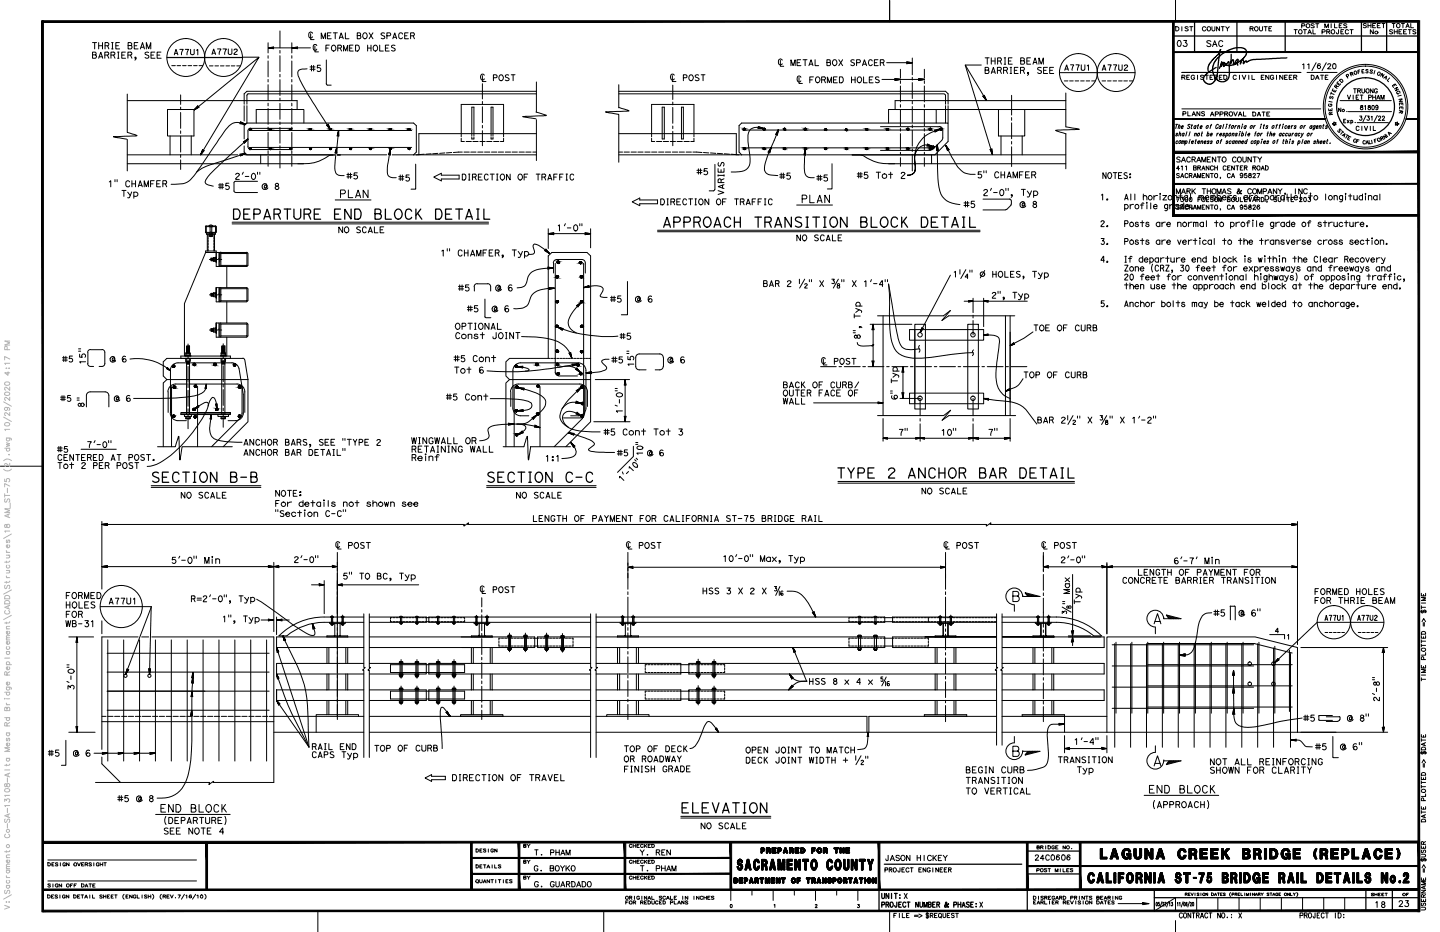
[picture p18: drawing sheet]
<svg xmlns="http://www.w3.org/2000/svg" width="432mm" height="279mm" viewBox="0 0 432 279" stroke-linecap="round" stroke-linejoin="round" font-family="sans-serif">
<g fill="none" stroke="#000" stroke-width=".3">
<path d="M27.7 16.4h.9l.2-.2-.2-.5-.9-.1v1.9l1-.1a.54 .54 0 0 0-.1-1M27.7 12.8h1.3M28.4 12.8v1.9M29.6 17.5l.6-1.9 .6 1.9M29.6 12.8v1.9M29.6 13.7h1.1M29.7 17h1M30.7 12.8v1.9M31.4 16.5h.8l.4 1M31.5 13.7h.8l.3 1M32.2 16.5l.2-.1a.45 .45 0 0 0 .2-.4 .45 .45 0 0 0-.4-.4h-.8v1.9M32.3 13.7l.2-.1a.49 .49 0 0 0-.2-.8h-.8v1.9"/>
<path d="M33.3 16.5h.7l.5 1M33.5 12.8h.4M33.5 14.7h.4M33.7 12.8v1.9M34 16.5l.2-.1a.45 .45 0 0 0 .2-.4 .45 .45 0 0 0-.4-.4h-.7v1.9M34.7 13.7h.8M35.2 15.6h.5M35.2 17.5h.5M35.5 15.6v1.9M35.8 12.8h-1.1v1.9h1.2M36.5 16.5h.8M37.6 15.6h-1.1v1.9h1.2"/>
<path d="M38.4 16.5h.7l.5 1M38.4 13.7l1-.2a.48 .48 0 0 0-.3-.7h-.7v1.9l1-.1a.54 .54 0 0 0-.1-.9M39.1 16.5l.2-.1a.45 .45 0 0 0 .2-.4 .45 .45 0 0 0-.4-.4h-.7v1.9M40.3 13.7h.7M40.8 17.5h-.4v-.4h.4v.6l-.4 .3M41.3 12.8h-1v1.9h1.1M42.1 14.7l.6-1.9 .6 1.9M42.2 14.2h1M43.9 14.7v-1.9l.7 1.9 .6-1.9v1.9M44.6 15.7l-.3-.1a.48 .48 0 0 0-.7 .1 .48 .48 0 0 0 0 .6l.3 .1a.62 .62 0 0 1 .6 .2 .62 .62 0 0 1 0 .7l-.6 .2-.4-.3M45.3 16.5h.7M46.4 15.6h-1.1v1.9h1.2"/>
<path d="M47.1 16.5h.8M48.3 15.6h-1.2v1.9h1.2M50.1 17.2h22.6M51.5 19.7h1.1M52.3 16.4l.5-1.6 .5 1.6M52.4 16h.8M53.1 19.7h1.1M53.9 14.8h1l-.4 .9-.1 .7M54.7 19.7h1.1M55.6 14.8h1l-.5 .9v.7M56.4 19.7h1.1M57.1 14.8v1.3l.6 .3 .5-.3v-1.3"/>
<path d="M58 19.7h1.1M58.9 15l.4-.2v1.6M59.7 19.7h1.1M62.8 19.7h1.1M63.6 16.3l.5-1.6 .5 1.6M63.7 15.9h.8M64.5 19.7h1M65.2 14.7h1l-.5 1.6M66.1 19.7h1.1M66.9 14.7h1l-.5 1.6M67.8 19.7h1M68.5 14.7v1.3l.3 .3h.4l.3-.3v-1.3"/>
<path d="M69.3 19.7h1.1M70.2 15a.44 .44 0 0 1 .7-.3 .44 .44 0 0 1-.1 .8l-.6 .8h.9M71 19.7h1.1M72.7 17.1h5M80.4 14.4l1.6-.2v.3zM80.4 12.8v3.1M80.4 16.7v.8M80.4 18.3v4.8M81.9 14.4h-1.5h12.7M81.9 14.4h-1.5l1.6 .1M82 14.2l-1.6 .2 1.6 .1M82 14.2l-1.6 .2 1.5-.1"/>
<path d="M83.9 9.3v5.1M83.9 15.1v.8M83.9 16.7v4.8M87.5 14.4l1.6-.2v.3zM87.5 12.8v3.1M87.5 16.7v.8M87.5 18.3v4.8M89.1 14.2l.1-.1-1.7 .3 1.7 .2-.1-.1M89.1 14.4h-1.6l1.7 .1M89.2 14.2l-1.7 .2M93.2 10.1v1.8h1M93.4 19.6v1.7"/>
<path d="M93.7 10l-.1-.2a.75 .75 0 0 0-1 .1 .75 .75 0 0 0 0 1 .61 .61 0 0 0 .5 .5 .61 .61 0 0 0 .6-.4M94 19.6v1.7M94.4 13.8v1.8h1.1M95 13.7l-.3-.4a.89 .89 0 0 0-.9 .6 .89 .89 0 0 0 .2 1 .52 .52 0 0 0 .6 .2 .52 .52 0 0 0 .4-.4M96.1 19.6h-.9l-.1 .8a.61 .61 0 0 1 .9 0 .61 .61 0 0 1 0 .9 .61 .61 0 0 1-.9-.1M96.3 11.6v-1.8l.7 1.8 .6-1.8v1.8M97.7 14.4h.7M97.9 18v7.1l.2 .4h1.2M98.2 10.7h.7M98.7 13.5h-1v1.8M99.3 9.8h-1.1v1.8h1.1M99.6 13.8a.81 .81 0 0 1 1.1 .3 .81 .81 0 0 1-.3 1.1 .82 .82 0 0 1-1-.4 .82 .82 0 0 1 .2-1z"/>
<path d="M99.9 9.8h1.3M100.5 9.8v1.8M101.3 14.4h.7l.4 .9M101.7 11.6l.6-1.8 .6 1.8M101.9 11.2h.9M102 14.4l.4-.2-.1-.5-1-.2v1.8M103 15.3v-1.8l.6 1.8 .7-1.8v1.8M103.6 9.8v1.8h1M104.8 14.4h.7M105.9 13.5h-1.1v1.8h1.1M106.6 13.5h.6a.98 .98 0 0 1 .6 .9 .98 .98 0 0 1-.6 .9h-.6zM107.1 10.7h.8l.2-.3-.1-.4-.9-.2v1.8h.8a.54 .54 0 0 0 0-.9"/>
<path d="M109 10.1a.77 .77 0 0 1 1.1 .1 .77 .77 0 0 1-.2 1.1 .77 .77 0 0 1-1.1-.1 .77 .77 0 0 1 .2-1.1zM110.2 14.4h1.1M110.2 13.5v1.8M110.7 9.8l1.1 1.8M111.3 13.5v1.8M111.8 9.8l-1.1 1.8M112.1 13.8a.83 .83 0 0 1 1.2 .4 .83 .83 0 0 1-.7 1.1l-.6-.4zM113.9 13.5v1.8h1M115.3 10l-.3-.2a.46 .46 0 0 0-.7 .3 .46 .46 0 0 0 .5 .6l.5 .2a.56 .56 0 0 1-.2 .8 .56 .56 0 0 1-.8-.3M115.6 14.4h.7M116 10.7h.8a.46 .46 0 0 0 .4-.4 .46 .46 0 0 0-.4-.5h-.8v1.8M116.6 13.5h-1v1.8h1.1"/>
<path d="M117.8 11.6l.6-1.8 .5 1.8M117.9 11.2h.9M118.4 13.7l-.1-.1a.49 .49 0 0 0-.8 0 .49 .49 0 0 0 .4 .8l.3 .1a.47 .47 0 0 1 .2 .7 .47 .47 0 0 1-.7 0l-.3-.1M120.7 10.2l-.2-.3a.86 .86 0 0 0-1 .8 .86 .86 0 0 0 .8 .9l.4-.3M121.3 10.7h.7M122.4 9.8h-1.1v1.8h1.2M123.1 10.7h.8l.4 .9M123.9 10.7h.1a.46 .46 0 0 0 .3-.4 .46 .46 0 0 0-.4-.5h-.8v1.8M234 18.1v1.8h1M234.6 18l-.4-.3a.87 .87 0 0 0-.8 .8 .87 .87 0 0 0 .7 .9l.5-.3M237.2 19.7v-1.8l.6 1.8 .6-1.8v1.8M239 18.8h.8"/>
<path d="M240.1 17.9h-1.1v1.8h1.2M240.8 17.9h1.2M241.4 17.9v1.8M242.6 19.7l.6-1.8 .6 1.8M242.7 19.2h.9M244.4 17.9v1.8h1.1M248 18.7h.8l.1-.7-.9-.1v1.8l.9-.1 .1-.6-.2-.3M249.9 18a.8 .8 0 0 1 1.1 .8 .8 .8 0 0 1-1.1 .8l-.3-.6zM251.5 17.9l1.2 1.8M252.7 17.9l-1.2 1.8M256.2 18l-.7-.1-.4 .3a.67 .67 0 0 0 .8 .7 .52 .52 0 0 1 .1 .8 .52 .52 0 0 1-.9-.3M256.9 18.8h.8a.46 .46 0 0 0 .3-.5 .46 .46 0 0 0-.4-.4h-.7v1.8"/>
<path d="M258.6 19.7l.6-1.8 .6 1.8M258.8 19.2h.9M261.6 18.3l-.3-.3a.83 .83 0 0 0-.9 .8 .83 .83 0 0 0 .9 .8l.3-.3M262.2 18.8h.8M263.3 17.9h-1.1v1.8h1.1M264 18.8h.7l.4 .9M264.7 18.8l.3-.1a.44 .44 0 0 0 .1-.5 .44 .44 0 0 0-.4-.3h-.7v1.8M265.9 18.8h7.7h-1.5M266.8 .1v6.4M272 18.7l1.6 .1-1.6 .2M272 18.7l1.6 .1-1.6 .2zM272 18.6l1.6 .2-1.6-.1"/>
<path d="M272 18.9l1.6-.1-1.6 .2M273.6 17.4v5M289.4 19.5l8.2 26.9M294.3 19.5h-4.9l6.4 10.6-.8-1.3M295.4 17.3h1.2M296 17.3v1.9M297.2 17.3v1.9M297.2 18.3h1.2M298.4 17.3v1.9M299.1 18.3h.8l.4 .9M299.9 18.3l.3-.1a.49 .49 0 0 0-.3-.9h-.8v1.9M301.1 17.3h.5"/>
<path d="M301.1 19.2h.5M301.4 17.3v1.9M302.4 18.3h.7M303.5 17.3h-1.1v1.9h1.1M306.1 18.2h.9l.1-.7-1-.2v1.9h.9a.54 .54 0 0 0 0-1M307.9 18.3h.8M309 17.3h-1.1v1.9h1.2M309.8 19.2l.6-1.9 .6 1.9M309.9 18.7h.9M311.5 19.2v-1.9l.7 1.9 .7-1.9v1.9M321 19.4h.9l-.4 1.7M322.6 19.4h1l-.5 1.7"/>
<path d="M324.2 19.4v1.4l.3 .3h.5l.3-.4v-1.3M326 19.7l.4-.3v1.7M332.2 19.4h1l-.5 1.7M333.9 19.4h.9l-.5 1.7M335.5 19.4v1.4l.2 .3h.5l.3-.3v-1.4M337.1 19.8a.44 .44 0 0 1 .7-.3 .44 .44 0 0 1 0 .8l-.7 .8h1M352.5 .1v6.4M352.6 8h.4a.65 .65 0 0 1 .5 .6 .65 .65 0 0 1-.5 .7h-.4zM353.3 12.3a.49 .49 0 0 1 .8 .2l.1 .6-.3 .7h-.6l-.3-.7zM354.4 8v1.3M355 12.1h.9l-.5 .7a.59 .59 0 0 1 .4 1 .59 .59 0 0 1-1-.2M356.3 8.2a.43 .43 0 0 0-.5-.2 .43 .43 0 0 0-.3 .4l.6 .3a.43 .43 0 0 1-.1 .6 .43 .43 0 0 1-.7-.2"/>
<path d="M356.7 8h1M357.2 8v1.3M361.6 8.3a.61 .61 0 0 0-.9-.1 .61 .61 0 0 0 0 .9l.6 .2 .3-.3M363.1 12.4a.61 .61 0 0 0-.7-.2 .61 .61 0 0 0-.5 .6l1 .4a.57 .57 0 0 1-.2 .9 .57 .57 0 0 1-.8-.4M363.4 8v.9a.45 .45 0 0 0 .5 .4 .45 .45 0 0 0 .4-.5v-.8M363.6 14l.6-1.8 .7 1.8M363.8 13.3h.9M365.7 8v1.3l-.9-1.3v1.3M366.2 8h.9M366.6 8v1.3M366.6 12.5l-.1-.2a.87 .87 0 0 0-1.1 .7 .87 .87 0 0 0 .9 1l.3-.4M367.5 8l.5 .6"/>
<path d="M368.6 8l-.6 .6v.7M374.8 8.6l.9-.1 .1-.2-.3-.3h-.7v1.3M375.3 8.6l.5 .7M376.4 8.1a.58 .58 0 0 1 .8 .2 .58 .58 0 0 1-.3 .8 .58 .58 0 0 1-.7-.3zM377.6 8v.9a.48 .48 0 0 0 .6 .4 .48 .48 0 0 0 .4-.5v-.8M379 8h1M379.5 8v1.3M380.5 8.6h.5M381.3 8h-.8v1.3h.8M388 8.9h1M388.5 8.9v1.3M390.3 7.7h.8l.2-.3-1-.3v1.3"/>
<path d="M390.6 19.4l.4-.3v1.5M390.8 8.9h1M391.3 8.9v1.3M392.1 19.4l.4-.3v1.5M392.2 10.2l.5-1.3 .6 1.3M392.4 9.8h.7M393.7 8.9v1.3h.8M394.1 7.3a.43 .43 0 0 0-.5-.2 .43 .43 0 0 0-.3 .5l.7 .3 .1 .3h-1M394.5 7.1h1M394.7 18.8l-1.3 2.3M395 7.1v1.2M395.9 19.3a.53 .53 0 0 0-.7-.1 .53 .53 0 0 0-.2 .7v.2"/>
<path d="M396.4 9.6l.8-.1 .2-.4-1-.2v1.3M397.3 8.3v-1.2l.5 1.2 .5-1.2v1.2M397.7 18.8l-1.3 2.3M397.8 9.5h.5l.5 .7M398.1 19.4a.43 .43 0 0 1 .6-.3 .43 .43 0 0 1 .3 .6l-.9 .9h1M398.3 9.5l.5-.2-.1-.3-.9-.1v1.3M399.2 7.1v1.2M399.8 19.2a.75 .75 0 0 1 .9 .4 .75 .75 0 0 1-.3 .9 .75 .75 0 0 1-.9-.4 .75 .75 0 0 1 .3-.9zM400.2 7.1v1.2h.7M401.4 8.9l-.1 1.1-.3 .2-.3-.4M401.6 7.7h.5M402.1 9.5h.5"/>
<path d="M402.4 7.1h-.8v1.2h.8M402.9 8.9h-.8v1.3h.8M403.9 7.3a.43 .43 0 0 0-.6-.2 .43 .43 0 0 0-.3 .5l.8 .3 .1 .3h-1M404.4 9.1a.55 .55 0 0 0-.8 0 .55 .55 0 0 0 0 .8 .55 .55 0 0 0 .8 0M404.8 8.9h1M405.3 8.9v1.3M409.7 7.2a.41 .41 0 0 0-.5-.2 .41 .41 0 0 0-.3 .6l.7 .1a.43 .43 0 0 1-.2 .7 .43 .43 0 0 1-.6-.3M410.2 7.7h.9M410.2 7v1.3M411.1 7v1.3M411.6 7.7h.6M411.8 8.9v1.3l-.9-1.3v1.3"/>
<path d="M412.5 7h-.9v1.3h.9M413 7.7h.6M413.9 7h-.9v1.3h.9M414.4 7h.9M414.8 7v1.3M417.4 7h.9M417.6 9.1a.41 .41 0 0 0-.6-.2 .41 .41 0 0 0-.2 .5l.8 .3a.48 .48 0 0 1-.4 .5 .48 .48 0 0 1-.5-.2M417.9 7v1.3M418.1 9.5h.9M418.1 8.9v1.3M418.8 7.2a.57 .57 0 0 1 .8 .1 .57 .57 0 0 1 0 .7 .57 .57 0 0 1-.8 .1zM419 8.9v1.3"/>
<path d="M419.5 9.5h.5M420.2 7h.9M420.4 8.9h-.9v1.3h.9M420.7 7v1.3M420.9 9.5h.5M421.6 8.3l.5-1.3 .5 1.3M421.7 7.9h.7M421.8 8.9h-.9v1.3h.9M422.3 8.9h.9M422.7 8.9v1.3M423 7v1.3h.9M424.6 9.1a.41 .41 0 0 0-.6-.2 .41 .41 0 0 0-.2 .5l.8 .3a.48 .48 0 0 1-.4 .5 .48 .48 0 0 1-.5-.2"/>
<path d="M38.2 28.2v11.5l2.9 1-7.1 .3 4 .7M38.2 30.2h50.9v2.6M50.2 32.8h8v8h-8zM54.2 28.4v2.9M54.2 32.1v.8M54.2 33.7v4.8M54.2 39.2v.8M58.2 33l1.1-1.1 .2 .2zM58.3 33l19.4-15.9-17.6 29.3 .8-1.3M59.3 31.9v-.2l-1.1 1.3 1.5-.9h-.2M59.3 31.8l-1.1 1.2 1.2-1.1M59.4 32.1l-1.2 .9"/>
<path d="M59.4 32.1l-1.2 .9 1.4-.9M72.1 36.7v-.2l1.6 .8-1.8-.2 .2-.1M72.1 36.7l1.6 .6-1.6-.3zM72.1 36.6l1.6 .7-1.5-.5M72.1 36.9l1.6 .4-1.7-.3M72.2 36.8l1.5 .5a4.3 4.3 0 0 0-6.1 1.6l-5.1 7.6a38.5 38.5 0 0 1-5.9 7.8l-1.6 .8-3.7 .1M73.2 31.7v4.6M74 31.7v5.2M74 36.9h50l.8 .8v7.9l-.8 .8M74 36.9l-.8 .8v4M75.2 38.4a.79 .79 0 0 0-.8 .8v4.8l.2 .5 .6 .3M75.2 38.5h12.5"/>
<path d="M75.6 39.1h47.8M76.8 36.9v-4.1h14.3v4.1M80.4 23.8v.8M80.4 25.4v4.8M80.4 30.9v.8M80.4 32.5v4.8M80.4 38.1v.8M80.4 39.7v4.7M83.9 22.3v.8M83.9 23.9v4.7M83.9 29.4v.8M83.9 31v4.8"/>
<path d="M83.9 36.6v.7M83.9 38.2v4.7M87.5 23.8v.8M87.5 25.4v4.8M87.5 30.9v.8M87.5 32.5v4.8M87.5 38.1v.8M87.5 39.7v4.7M92.1 20.6l-.8 .1a1.51 1.51 0 0 0-1.8 .5 1.51 1.51 0 0 0 .1 1.9 109.4 109.4 0 0 0 9.5 15.7l-.8-1.3M93 20.1h1.5M93 20.8h1.5M98 37.5l1.1 1.3-.9-1.3"/>
<path d="M98.1 37.5l.3-.2 .7 1.5zM98.4 37.3l.7 1.5-1.2-1.3h.2M98.4 37.3l.7 1.5-.8-1.3M101.5 39.1v1.6l-.3-.1zM144.7 22.7v1.7h1M144.7 25.1v4.6M144.7 30.4v.8M144.7 32v4.8M144.7 37.6v.8M144.7 39.2v4.5M145.2 22.5l-.1-.1a.85 .85 0 0 0-1.1 .6 .85 .85 0 0 0 .7 1l.5-.4M148 23.3h.7a.44 .44 0 0 0 .4-.4 .44 .44 0 0 0-.4-.5h-.7v1.8"/>
<path d="M149.8 22.7a.81 .81 0 0 1 1.1 .2 .81 .81 0 0 1-.3 1.2 .82 .82 0 0 1-1-.4 .82 .82 0 0 1 .2-1zM152.5 22.5h-.1a.47 .47 0 0 0-.8 .1 .47 .47 0 0 0 .5 .6l.4 .3a.53 .53 0 0 1-.1 .7 .53 .53 0 0 1-.8-.1l-.1-.1M153.3 22.4h1.1M153.9 22.4v1.8M160.7 33.6l3.1 1-7.1 .3 4 .7M160.8 27.4h-86.8l-.8 .7v3.1M160.8 28.1h-86.4l-.4 .4v2.7M160.8 24.6v9M160.8 35.9v12.2M185.5 28.1h97.6l.4 .4v2.7M185.5 32.2l3.2 1.1-7.2 .3 4 .7v14.3M185.5 27.4h98l.8 .7v3.1"/>
<path d="M185.5 25.4v6.9M198.6 32.1h.6v9.6h-.6zM201.6 22.7v1.7h1.1M201.7 25.5v4.3M201.7 30.6v.8M201.7 32.2v4.8M201.7 37.8v.7M201.7 39.4v4.3M202.2 22.5l-.3-.2a.83 .83 0 0 0-.9 .8 .83 .83 0 0 0 .9 .8l.3-.3M204.3 32.1h.6v9.6h-.6zM204.9 23.3h.7a.45 .45 0 0 0 .4-.4 .45 .45 0 0 0-.4-.5h-.7v1.8M206.8 22.7a.8 .8 0 0 1 1.1 .3 .8 .8 0 0 1-.4 1.1 .81 .81 0 0 1-.9-.4 .81 .81 0 0 1 .2-1z"/>
<path d="M209.5 22.5h-.1a.49 .49 0 0 0-.9 .1 .49 .49 0 0 0 .5 .6l.5 .3a.53 .53 0 0 1-.2 .7 .53 .53 0 0 1-.7-.1l-.1-.1M210.2 22.4h1.2M210.8 22.4v1.8M222.7 39h57.1M227.4 38l1.6 .5-1.5-.3M227.4 38.4h-.1M227.5 38l1.5 .5-1.7-.1M227.5 38l1.5 .5-1.6-.1zM227.5 38.3l1.5 .2-1.7-.1M227.5 38.2l1.5 .3a3.6 3.6 0 0 0-4.1 .5l-.5 .9a21 21 0 0 0 .5 7.5 3.3 3.3 0 0 1-3.3 4.1l-2.3 .1M233.4 38.9l-.4 1.5-.3-.1zM233.4 39l-1.2 3.1a22.2 22.2 0 0 0-3 8.9l.2 .4a2.87 2.87 0 0 0 3 1.2h.8"/>
<path d="M233.4 38.9l-.5 1.4M239.6 23.2v1.8h1M240.2 23.2l-.3-.3a.89 .89 0 0 0-1 .5 .89 .89 0 0 0 .4 1.1l.5 .1 .4-.3M242.8 23.9h.8M243.9 23.1h-1.1v1.7M244.8 23.2a.8 .8 0 0 1 1.1 .7 .8 .8 0 0 1-1 .8l-.4-.5zM246.4 23.9h.7l.4 .9M247.1 23.9l.4-.3v-.4l-1.1-.1v1.7M248.1 24.8v-1.7l.6 1.7 .7-1.7v1.7M249.9 23.9h.8M251 23.1h-1.1v1.7h1.2M251.7 23.1h.6a1 1 0 0 1 0 1.7h-.6z"/>
<path d="M255.3 23.9h1.1M255.3 23.1v1.7M256.4 23.1v1.7M257.3 23.2a.8 .8 0 0 1 1.1 .7 .8 .8 0 0 1-1 .8l-.4-.5zM259 23.1v1.7h1M260.7 23.9h.7M261.7 23.1h-1v1.7h1.1M263.5 23.2l-.1-.1a.47 .47 0 0 0-.8 .1 .47 .47 0 0 0 .5 .7l.4 .2a.55 .55 0 0 1-.1 .7 .55 .55 0 0 1-.8-.1l-.1-.1M264 38h17.7M264.5 23.8h12.7h-1.5M266.4 36.9v-4.1h14.3v4.1M268.4 23.7l1.6 .1-1.6 .2"/>
<path d="M268.4 23.7l1.6 .1-1.6 .2zM268.4 23.6l1.6 .2-1.5-.1M268.5 23.9l1.5-.1-1.6 .3M268.5 23.8h1.5M270 20.8v2.6M270 24.2v.8M270 25.8v4.7M270 31.4v.7M270 33v4.7M270 38.5v.8M273.6 23.2v.8M273.6 24.8v4.7"/>
<path d="M273.6 30.4v.7M273.6 31.9v4.8M273.6 37.5v.8M273.6 39.1v4.7M275.5 23.6l1.7 .2-1.6-.1M275.6 23.7l-.1-.1 1.7 .2-1.7 .3 .1-.1M275.6 23.7l1.6 .1-1.6 .2zM275.6 23.9l1.6-.1-1.7 .3M277.2 20.8v2.6M277.2 24.2v.8M277.2 25.8v4.7M277.2 31.4v.7"/>
<path d="M277.2 33v4.7M277.2 38.5v.8M280.4 39.1l-.2-.1 1.7-.2-1.5 .8v-.2M280.4 39.1l1.5-.3-1.5 .6zM280.4 39.3l1.5-.5-1.5 .7M281.7 37.9l.6 .2 .3 .5 .1 2.7-.3 .7M281.9 38.8l-1.6 .3M282.1 38.7a9 9 0 0 0-7.7 11 2.11 2.11 0 0 1-2.4 2.8 2.08 2.08 0 0 0 2.4-2.7l-.1-.8a4.3 4.3 0 0 1 3.3-5.6l2.1 .5-1.5-.4M283.5 31.7v5.2M284.3 31.7v5.2M294.8 28.8l1 1.3-.9-1.3M294.8 28.8l.3-.1 .7 1.4z"/>
<path d="M295.1 28.7l.7 1.4-1-1.3M295.1 28.6l.7 1.5-.8-1.3M295.4 21h.9l.2-.2-.1-.5-1-.1v1.8h1a.54 .54 0 0 0-.1-1M297.2 22l.7-1.8 .5 1.8M297.4 21.6h.9M299.1 21.1h.7l.5 .9M299.4 32.8h7.9v8h-7.9zM299.8 21.1l.2-.1a.45 .45 0 0 0 .2-.5 .45 .45 0 0 0-.4-.3h-.7v1.8M300.9 21.1h.8l.4 .9M301.7 21.1l.2-.1a.45 .45 0 0 0 .2-.5 .45 .45 0 0 0-.4-.3h-.8v1.8M302.9 20.2h.4M302.9 22h.4"/>
<path d="M303.1 20.2v1.8M303.3 28.6v5.9M303.3 35.2v.9M303.3 36.8v4.8M304.2 21.1h.7M305.2 20.2h-1v1.8h1.1M306 21.1h.8l.4 .9M306.8 21.1l.2-.1a.45 .45 0 0 0 .2-.5 .45 .45 0 0 0-.4-.3h-.8v1.8M308.4 22h-.3v-.3h.3v.6l-.3 .3M312.2 20.3l-.3-.1a.48 .48 0 0 0-.6 .1 .48 .48 0 0 0 0 .6l.2 .1a.62 .62 0 0 1 .7 .2 .62 .62 0 0 1 0 .7l-.6 .1-.5-.2M312.9 21.1h.8M314.1 20.2h-1.2v1.8h1.2"/>
<path d="M314.8 21.1h.8M315.9 20.2h-1.1v1.8h1.2M317.8 21.8h22.6M319.2 24.3h1M319.3 21.1l.5-1.7 .6 1.7M319.4 20.7h.9M319.6 30.2h-51.2v2.6h51.2M319.6 27.9v10.1M319.7 38l4 .7-7.2 .4 3.2 1M320.7 24.3h1.1M322.4 24.3h1.1M324 24.3h1.1"/>
<path d="M325.7 24.3h1.1M327.3 24.3h1.1M330.5 24.3h1M330.5 21.1l.6-1.7 .5 1.7M330.6 20.7h.9M332.1 24.3h1.1M333.8 24.3h1M335.4 24.3h1.1M337 24.3h1.1M338.6 24.3h1.1M352.6 37.3h.6M352.9 37.3l-.3 1.2"/>
<path d="M353.4 37.9l.5-.2-.2 .8M353.6 37.3l-.3 1.2M353.8 39.5l-.4 1.3M354.3 38h.5v-.3a.43 .43 0 0 0-.5 .3 .43 .43 0 0 0 .2 .5l.2-.1M354.4 23.2l.8-.1 .1-.3-.3-.3h-.6v1.3M354.4 32.6h41.6M354.4 21.7h35.7M354.7 34.2h.4a.38 .38 0 0 0 .5-.4 .38 .38 0 0 0-.5-.3h-.4v1.2M354.9 23.2l.4 .6M355.1 39.9l-.2 .9M355.9 23.2h.5M355.9 39.5l-.4 1.3"/>
<path d="M356.2 33.5v1.2h.7M356.7 22.5h-.8v1.3h.8M356.9 37.5l-.1-.2-.6 .2 .5 .5v.4l-.3 .1-.4-.1M356.9 39.5l-.4 1.3M357.3 37.7h.3M357.4 34.7l.5-1.2 .6 1.2M357.4 37.3l-.2 1 .2 .2M357.6 34.3h.7M358.1 22.9a.53 .53 0 0 0-.7-.3 .53 .53 0 0 0-.2 .7l.1 .3a.49 .49 0 0 0 .6 .2 .49 .49 0 0 0 .3-.5h-.3M358.3 39.9l-.2 .9M358.6 37.8v-.1a.44 .44 0 0 0-.6 .3 .44 .44 0 0 0 .3 .5l.2-.1M358.6 37.7l-.1 .8"/>
<path d="M359.1 22.5v1.3M359.1 37.7h.3M359.3 37.3l-.2 1 .1 .2M359.8 33.5v1.2l-.9-1.2v1.2M359.9 38h.5l.1-.2a.42 .42 0 0 0-.6 .2 .42 .42 0 0 0 .3 .5l.2-.1M360.3 39.9h.3M360.5 39.5l-.3 1.1 .2 .2M360.9 22.7a.47 .47 0 0 0-.5-.2 .47 .47 0 0 0-.4 .5l.9 .4a.47 .47 0 0 1-.4 .4 .47 .47 0 0 1-.5-.2M361.2 33.7a.41 .41 0 0 0-.5-.3 .41 .41 0 0 0-.3 .6l.7 .2a.43 .43 0 0 1-.2 .6 .43 .43 0 0 1-.6-.3M361.4 22.5h.9M361.9 37.7l.1-.1a.41 .41 0 0 1 .2 .6 .41 .41 0 0 1-.5 .2zM361.9 22.5v1.3"/>
<path d="M362.2 39.5l-.3 1.3M362.8 23.2h.5M363 34.8l.5-1.3 .5 1.3M363 37.7h.2M363.2 34.4h.7M363.3 37.3l-.5 1.2M363.7 22.5h-.9v1.3h.9M364.2 23.2l.8-.1 .1-.3-.3-.3h-.6v1.3M364.4 34.2h.8l.1-.5-.9-.2v1.3M364.7 23.2l.4 .6M365 39.9l-.2 .9M365.3 37.5v-.2a.67 .67 0 0 0-.7 .5 .67 .67 0 0 0 .3 .7l.2-.3"/>
<path d="M365.4 39.9l-.5 .4M365.6 23.2h.5M365.8 34.2h.8l.1-.5-.9-.2v1.3M366.1 37.8a.36 .36 0 0 0-.5 .2 .36 .36 0 0 0 .3 .5l.1-.1M366.2 37.7l-.2 .8M366.5 22.5h-.9v1.3h.9M367 22.5a.66 .66 0 0 1 .9 .5 .66 .66 0 0 1-.5 .8h-.4zM367 37.3l-.4 1.2M367.2 34.2h.6l.4-.4-.2-.2-.8-.1v1.3M367.7 34.2l.5 .6M367.7 39.9l-.3 1.3M367.8 37.7l-.3 .8"/>
<path d="M367.9 37.2l-.1 .2zM368.6 37.7h.3M368.9 37.3l-.4 1.2M369.4 37.7l.2-.1a.41 .41 0 0 1 .2 .6 .41 .41 0 0 1-.6 .2zM369.6 39.9l-.2 .9M370 33.5l.5 1.3 .5-1.3M370.5 37.7l-.3 .8M370.7 22.8l-.1-.1a.56 .56 0 0 0-.7 .1 .56 .56 0 0 0 0 .8 .56 .56 0 0 0 .8 0M370.8 37.7l-.5 .3M371.2 37.9l.5-.2-.1 .8M371.3 37.7l-.2 .8M371.3 34.8l.6-1.3 .5 1.3"/>
<path d="M371.5 34.4h.7M371.7 22.5v1.3M371.8 39.9l-.3 .9M371.8 39.5v.1zM372.5 22.5l.6 1.3 .5-1.3M372.5 37.7l-.3 .8M372.6 39.5l-.4 1.3M372.6 37.2l-.1 .2zM372.9 33.5v1.3h.7M373.6 37.8v-.1a.43 .43 0 0 0-.5 .3 .43 .43 0 0 0 .2 .5l.2-.1M373.7 37.7l-.3 .8M373.8 39.5l-.4 1.3"/>
<path d="M374.5 22.5v1.3M375.1 37.7l.2-.1a.41 .41 0 0 1 .1 .6 .41 .41 0 0 1-.5 .2zM375.4 22.5v1.3h.8M375.7 33.6h.4a.62 .62 0 0 1 .5 .6 .62 .62 0 0 1-.6 .6h-.3zM376 37.7l-.1 .8M376.3 39.9h.3M376.4 37.7l-.4 .3M376.7 39.5l-.5 1.3M377 34.8l.5-1.2 .5 1.2M377.2 34.4h.7M378.1 37.7l-.2 .8M378.2 37.2l-.1 .2z"/>
<path d="M378.2 23.2h.5M378.2 39.9l-.2 .9M378.5 33.6h.8M378.5 39.9l-.4 .4M378.8 37.7h.4M378.9 33.6v1.2M379 22.5h-.8v1.3h.8M379.1 37.3l-.3 1 .2 .2M379.9 34.2h.5M380 39.9h.3M380.2 37.8l-.2-.1-.3 .1 .3 .3a.27 .27 0 0 1-.1 .4 .27 .27 0 0 1-.4-.1M380.2 39.5l-.1 1.3"/>
<path d="M380.5 22.5v1.3l-1-1.3v1.3M380.7 33.6h-.8v1.2h.8M381.1 39.5l-.4 1.3M381.6 37.7l.2-.1a.41 .41 0 0 1 .2 .6 .41 .41 0 0 1-.6 .2zM381.9 22.9a.53 .53 0 0 0-.7-.3 .53 .53 0 0 0-.3 .7l.2 .3a.42 .42 0 0 0 .5 .2 .42 .42 0 0 0 .2-.5h-.2M382.7 37.7h.3M382.8 22.5v1.3M383 37.3l-.4 1.2M383.6 37.7h.3M384 37.3l-.5 1.2M384.2 39.9l-.2 .9M384.7 22.5v1.3l-1-1.3v1.3"/>
<path d="M384.7 37.7l-.2 .8M384.8 37.2l-.1 .2zM385.2 23.2h.5M385.9 37.8l-.1-.1a.44 .44 0 0 0-.5 .3 .44 .44 0 0 0 .2 .5l.3-.1M386 22.5h-.8v1.3h.8M386.2 38h.6l-.1-.3a.43 .43 0 0 0-.5 .3 .43 .43 0 0 0 .3 .5l.2-.1M386.5 39.9l-.1 .8 .3 .1 .2-.3M386.6 23.2h.5M387 39.9l-.2 .9M387.3 37.7l-.1 .8M387.4 22.5h-.8v1.3h.8M387.6 39.9l-.3 .9"/>
<path d="M387.7 37.7l-.4 .3M387.9 23.2h.5l.5 .6M387.9 39.9l-.4 .4M388.4 23.2l.3-.1v-.5l-.8-.1v1.3M388.7 37.8l-.5-.1v.3l.4 .4-.3 .1-.3-.1M388.9 39.9l-.2 .9M390.1 37.7l.1-.1a.41 .41 0 0 1 .2 .6 .41 .41 0 0 1-.5 .2zM390.3 39.9l.1 .9M390.8 39.9l-.8 1.3M391.1 37.7l-.2 .8M391.5 37.7l-.5 .3M391.9 21.7h9"/>
<path d="M393.2 39.9l-.2 .9M393.2 22.5a.67 .67 0 0 1 .9 .7 .67 .67 0 0 1-.9 .6zM393.4 37.8l-.1-.1a.43 .43 0 0 0-.5 .3 .43 .43 0 0 0 .3 .5l.2-.1M393.4 37.7l-.2 .8M393.6 39.9l-.5 .4M394.3 37.8a.36 .36 0 0 0-.5 .2 .36 .36 0 0 0 .3 .5l.1-.1M394.4 37.7l-.3 1-.5 .2M394.5 23.8l.5-1.3 .5 1.3M394.7 23.4h.7M394.7 38h.5v-.3a.45 .45 0 0 0-.5 .3 .45 .45 0 0 0 .2 .5l.3-.1M395.7 37.9l.5-.2-.2 .8M395.7 37.7l-.2 .8"/>
<path d="M396 22.5h.9M396.4 22.5v1.3M396.7 37.7h.3M396.9 37.3l-.2 1 .1 .2M397.4 23.2h.5M398.1 37.8l-.5-.1v.3l.4 .4-.3 .1-.3-.1M398.2 22.5h-.8v1.3h.8M398.5 30.4l1 .2M398.6 31.2a.37 .37 0 0 0-.2 .4 .37 .37 0 0 0 .4 .3l.4-.1 .2-.4-.2-.2-.2 .2M398.9 32.8v.4M399 28.8a.32 .32 0 0 0-.3 .4 .32 .32 0 0 0 .3 .3l.4-.5a.33 .33 0 0 1 .4 .3 .33 .33 0 0 1-.3 .4M399 34l-.3-.3-.2 .3 .2 .4 .9-.2"/>
<path d="M399.1 27.9l.9 .4M399.2 27.6l-.2 .7M399.4 32.5v.6l-.9 .1-.1-.6M399.5 33.6l-.5 .4 .1 .4M399.7 26.6l-.2 .5 .9 .5 .3-.5M400 36.5l.2 .4 .5-.1-.3 .3 .3 .4-.5-.2-.2 .4v-.4l-.5-.2 .5-.1zM400.1 27.1l-.2 .3M400.5 26.2l.3-.4-.1-.3-.6 .4 .8 .6M400.7 25.9l.7 .1M401.2 39.2a.33 .33 0 0 0 .1 .4 .33 .33 0 0 0 .5-.1l-.2-.6a.34 .34 0 0 1 .4-.1 .34 .34 0 0 1 .1 .4M401.3 24.4l-.4 .6 .7 .6 .4-.5M401.5 25l-.2 .3"/>
<path d="M401.7 24l.3-.2a.47 .47 0 0 1 .6 .3 .47 .47 0 0 1-.3 .6zM401.8 30.2h15.4M402.1 32.4v1.1l-.7-1.1v1.1M402.4 39.2l.5 .5M402.7 39.5l-.7 .8M402.9 36.3h.4M403.5 35.8h-.6v1h.6M403.9 23l.4-.3a.29 .29 0 0 0 0-.4 .29 .29 0 0 0-.4 .1l-.3 .1 .6 .9M404 36.1l.6 .7M404.1 28.5l.4 1.3 .5-1.3M404.3 33.5h13M404.6 36.1l-.6 .7"/>
<path d="M405 22.3l.6-.3-.2-.3-.6 .1 .4 1M405.1 36.1v1M405.1 36.3a.33 .33 0 0 1 .4-.1 .33 .33 0 0 1 0 .5 .33 .33 0 0 1-.4 0M405.3 22.2l.5 .3M405.8 28.5v1.3M405.9 26.6h.8M406.3 26.6v1.3M406.7 29.1h.4M407 36.8h9.3M407.1 27.2h.6l.3-.3-.3-.3h-.6v1.3M407.4 28.5h-.7v1.3h.7M407.5 38.1v-.1a.53 .53 0 0 0-.7 .1 .53 .53 0 0 0 0 .8 .53 .53 0 0 0 .7 0"/>
<path d="M407.5 27.2l.5 .7M407.6 21.5l-.4 .1M407.7 21l-.5 .1 .1 1M407.7 34.8h.7l-.3 .5a.38 .38 0 0 1 .2 .6 .38 .38 0 0 1-.6-.1M407.9 28.5h.8M408.1 31.7l-.1 .2a.54 .54 0 0 1 .6 .3 .54 .54 0 0 1-.2 .7 .44 .44 0 0 1-.5-.5 .44 .44 0 0 1 .6-.3l.1-.4zM408.3 28.5v1.3M408.4 37.8v1.3M408.4 26.6v.9a.42 .42 0 0 0 .5 .4 .42 .42 0 0 0 .3-.5v-.8M408.7 21.3l-.3 .1M408.9 20.8l-.5 .1v1l.7-.1M409.1 37.8l.5 1.3 .5-1.3"/>
<path d="M409.2 31.8l.2-.2v1.3M409.6 34.6l-.9 1.9M409.7 26.8l.3-.2a.61 .61 0 0 1 .5 .7 .61 .61 0 0 1-.7 .5l-.2-.4zM410 34.8h.6l-.3 .5a.38 .38 0 0 1 .3 .6 .38 .38 0 0 1-.7-.1M410.2 21a.3 .3 0 0 0-.4-.2 .3 .3 0 0 0-.2 .4l.5 .2 .1 .3h-.6M410.3 31.7v.2a.54 .54 0 0 1 .6 .3 .54 .54 0 0 1-.2 .7h-.2a.54 .54 0 0 1-.2-.7 .54 .54 0 0 1 .6-.3l-.2-.3zM410.4 29.2h.3a.38 .38 0 0 0 .5-.3 .38 .38 0 0 0-.5-.4h-.3v1.3M410.9 37.8v1.3M411.2 35.1l.2-.3v1.3M411.5 31.7l.2-.1a.61 .61 0 0 1 .4 .7 .61 .61 0 0 1-.6 .5zM411.6 21.2a.32 .32 0 0 0-.3-.3 .32 .32 0 0 0-.3 .4l.5 .4v.2h-.7v-.2M411.6 29.1h.9"/>
<path d="M411.6 28.5v1.3M411.7 26.6v1.3l-.8-1.3v1.3M411.8 37.8v1.3h.7M412.3 21.1l-.3 1.1M412.5 28.5v1.3M412.8 29.8l.5-1.3 .5 1.3M413 29.4h.6M413 26.9l-.1-.1a.53 .53 0 0 0-.8 .4 .53 .53 0 0 0 .8 .5l.1-.3h-.3M413 34.6l-.9 1.9M413.1 21.8a.43 .43 0 0 1 .7 0 .43 .43 0 0 1-.1 .7 .43 .43 0 0 1-.6-.2zM413.2 32a.47 .47 0 0 1 0 .6 .47 .47 0 0 1-.6 .1M413.4 35.1a.32 .32 0 0 1 .3-.3 .32 .32 0 0 1 .3 .4l-.7 .9h.8"/>
<path d="M414.1 29.8v-1.3l.5 1.3 .4-1.3v1.3M414.5 35.1a.32 .32 0 0 1 .4-.3 .32 .32 0 0 1 .2 .5l-.6 .8h.7M414.9 23.4l.9-.6-.2 1M415 22.3l-.4 .9-.1-1.2-.5 .9M415.2 23.2l.5 .3M416.7 23.4l-.7 .7 .4 .4M416.9 39.9l-.3 .4M418 25.4l.1 .3M418.1 26.7l.9-.5-.5 1 .9-.5M418.3 36.8l.5 .1 .2-.4v.5l.5 .1-.5 .2v.4l-.2-.4-.5 .2 .3-.4zM418.7 25.7l-.4-.6-.8 .6 .4 .5M419.2 27.9l.2 .2a.37 .37 0 0 1-.5 0 .37 .37 0 0 1-.1-.5 .49 .49 0 0 1 .6-.3 .49 .49 0 0 1 .4 .6h-.1"/>
<path d="M419.5 29.8l1-.1-1 .8 1.1-.1M419.6 33.1l1 .2-.2 .7-.3-.2v-.5M419.7 32.7v-.6h.9l.1 .6M420.1 33.6l-.6 .2M420.2 28.6l-1 .2M420.2 30.9v.4M420.2 32.1v.3M420.7 31.5l-.1-.6h-1l.1 .7M32.8 54.5l.4-.3v1.8M34.5 53.8v.7M35.1 53.8v.7M36.6 57.1h1.2"/>
<path d="M37.1 57.1v1.8M38.2 46.4h33.1M38.2 49.1h52.9M38.2 41.8v9.4M38.3 57.6l.8 1M38.9 54.5l-.1-.1a.68 .68 0 0 0-.9 0 .68 .68 0 0 0-.2 .8 .62 .62 0 0 0 .4 .8 .62 .62 0 0 0 .8-.3M39.5 57.5l-.7 1.7h-.5M39.6 54.2v1.8M39.6 55.1h1M40.1 57.6v1.8M40.1 57.7a.71 .71 0 0 1 1 0 .71 .71 0 0 1 0 1 .71 .71 0 0 1-1 0M40.6 54.2v1.8"/>
<path d="M41.5 56l.5-1.8 .7 1.8M41.6 55.6h.9M43.2 56v-1.8l.7 1.8 .6-1.8v1.8M45.1 55.1h.8M46.2 54.2h-1.1v1.8M47 55.1h.8M48.1 54.2h-1.1v1.8h1.1M48.8 55.1h.8l.4 .9M49.6 55.1l.3-.2v-.6l-1.1-.1v1.8M51 40.8v5.6M54.2 40.8v4.8M54.2 46.4v.8"/>
<path d="M54.2 47.9v2.9M57.3 40.8v5.6M60.8 44.9l-.7 1.5 .7-1.4M60.8 45l-.7 1.4 1.1-1.3h-.2M60.8 45l.2 .1-.9 1.3zM61 45.1l-.9 1.3 1.1-1.3M65.5 55.4h1.6M65.5 56.1h1.6M66 55v1.6M66.6 55v1.6M68.6 54.9h-.8l-.1 .9a.61 .61 0 0 1 .9 0 .61 .61 0 0 1 0 .8 .61 .61 0 0 1-.9 0M70.6 57.7h6.6"/>
<path d="M70.7 52.3a.49 .49 0 0 1 .7-.3 .49 .49 0 0 1 .2 .7l-.9 1.1h1.1M72.1 46.4l1.6-.4-1.6 .6zM72.1 46.4l1.6-.4-1.8 .2 1.8-.2-1.6 .7M72.1 46.6v.1M72.2 46.5l1.5-.5-1.6 .7M72.2 46.4l1.5-.4-6.6 2.1a23.4 23.4 0 0 0-8.2 3.5M73 51.6l-.4 .7M73 42.5l1.4-.8-1.2 .9M73.1 42.6l1.3-.9-1.1 1.1M73.1 42.6l1.3-.9-1.1 1.1zM73.2 43.8v1.8l.8 .8M73.3 42.7l1.1-1-1.1 1.2"/>
<path d="M73.3 42.6l1.1-.9a118.4 118.4 0 0 0-12.3 11.6 1.25 1.25 0 0 0-.4 1.8l2.2 .7M73.4 46.4h26.9M73.5 52.9h1.1M75.2 44.8h12.4M75.5 44.2h47.9M75.6 52.3a.68 .68 0 0 1 .9-.1 .68 .68 0 0 1 .1 .9 .64 .64 0 0 1-.8 .7 .64 .64 0 0 1-.4-1zM77.2 54.4h-6.8l-.2 .4v2.5l.4 .4M77.2 51.6v.7M77.9 51.6v.7M78.2 46.5v2.6M79.8 56.2l.1 .1a.72 .72 0 0 0 .1-.8 .72 .72 0 0 0-.8-.4l-.5 .4-.1 .6a.91 .91 0 0 0 .8 .7 .91 .91 0 0 0 .9-.5M79.9 55.7a.45 .45 0 0 0-.7 .1 .45 .45 0 0 0 .3 .7l.3-.3"/>
<path d="M80 55.6l-.2 .6M80.4 45.2v.8M80.4 46.8v3M83.9 43.7v.8M83.9 45.3v5.1M87.5 45.2v.8M87.5 46.8v3M100.3 46.5l-1.6 .1a13 13 0 0 1-9.4 2.5M100.5 59.9h10.8M100.6 45.8h-.1l.5-1.6v1.7l-.1-.1M100.7 45.7l.3-1.5-.4 1.6M100.8 45.8l.2-1.6v1.6"/>
<path d="M101 44.2l-.1 1.6h-.3zM101 44.2l-.2 1.5M101.2 46.4h14.8M101.2 40.6l-.1 .2 .4-1.7v1.6M101.3 40.6l.2-1.5-.3 1.6M101.3 40.6l.2-1.5-.5 5.1a18.8 18.8 0 0 0-.3 7.7l.8 .6 1.7 .1M101.4 40.6l.1-1.5v1.7M102 46.4l-.8 .1M102.1 58.1h1a.58 .58 0 0 0 .5-.6 .58 .58 0 0 0-.5-.5h-1v2.2M104 52.3h1.5M104 53h1.5M104.4 51.9v1.6"/>
<path d="M104.5 57v2.2h1.3M105.1 51.9v1.6M106.6 59.2l.8-2.2 .7 2.2M106.8 58.7h1.1M107.1 51.8h-.9l-.1 .9a.64 .64 0 0 1 .9-.1 .64 .64 0 0 1 0 1 .64 .64 0 0 1-.9-.1M110.4 57v2.2l-1.5-2.2v2.2M116.6 46.3l-.1 .1 .6-1.6-.1 1.7-.1-.1M116.7 46.3l.4-1.5-.5 1.6M116.8 46.3l.3-1.5a20 20 0 0 0-.9 7.3l.3 .7 .5 .3 1.8 .2M116.8 46.3l.3-1.5-.1 1.6M117.1 44.8l-.2 1.6-.3-.1zM117.6 46.4h6.4"/>
<path d="M119.6 53h1.5M119.6 53.7h1.5M120 52.5v1.6M120.6 52.5v1.6M122.7 52.5h-.9l-.1 .8a.61 .61 0 0 1 .9-.1 .61 .61 0 0 1 0 .9 .61 .61 0 0 1-.9-.1M124.7 49.2v7.5h-1.4M125.6 46.4h35.2M127.2 46.2l-2.4 .2M129.3 46.1l-1.6 .1M130 53.1l2.3-1.2v.6h5.4v1.2h-5.4v.5zM131.3 46l-1.6 .1M133.4 45.8l-1.6 .2"/>
<path d="M135.4 45.7l-1.5 .1M138.3 41v-9.7h12.7v9.7M138.3 41.5v.9h1M138.6 52.2h.6a1.03 1.03 0 0 1 0 1.8h-.6zM138.6 45.6l-2.6 .1M139.1 45.6h1.6M139.8 42.4h1.6M140.5 52.2h.4M140.5 54h.4M140.7 52.2v1.8M141.2 45.6h1.5M141.5 40.7v-8.6h.6v8.6"/>
<path d="M141.5 41v.7h.6v-.7M141.7 53.1h.7l.4 .9M141.8 42.4h1.6M142.4 53.1l.4-.4-.1-.3-.1-.2h-.9v1.8M143.3 45.6h1.5M143.4 53.1h.8M143.9 42.4h1.6M144.5 52.2h-1.1v1.8h1.2M145.3 45.6h1.6M145.9 42.4h1.6M146.4 52.5l-.2-.2a.86 .86 0 0 0-1.1 .5 .86 .86 0 0 0 .5 1.1l.4 .1 .4-.4M147 52.2h1.2"/>
<path d="M147.3 40.7v-8.6h.5v8.6M147.3 41v.7h.5v-.7M147.4 45.6h1.6M147.6 52.2v1.8M148 42.4h1.6M148.9 52.2h.5M148.9 54h.5M149.1 52.2v1.8M149.4 45.6h1.6M150.4 52.3a.81 .81 0 0 1 .9 .8 .81 .81 0 0 1-1 .7l-.3-.9zM151 41.5v.9h-.9M151.5 45.6h1.6"/>
<path d="M153 52.2v1.8l-1.1-1.8v1.8M153.5 45.6h1.6M155.6 52.3a.8 .8 0 0 1 1.1 .7 .8 .8 0 0 1-1.1 .8l-.3-.5zM155.6 45.6h1.6M157.2 53.1h.7M157.7 45.6h1.6M158.2 52.2h-1v1.8M159.8 45.6h1M160.8 52.2h1.1M160.8 40.1h-35.2v6.3h-1.6M161.4 52.2v1.8M162.5 53.1h.8l.3 .9"/>
<path d="M163.3 53.1l.3-.4v-.3l-1.1-.2v1.8M164.3 54l.5-1.8 .7 1.8M164.4 53.5h1M166.1 53.1h.7M167.1 52.2h-1v1.8M167.8 53.1h.7M168.8 52.2h-1v1.8M169.7 52.2h.5M169.7 54h.5M169.9 52.2v1.8M172 52.5l-.3-.3a.9 .9 0 0 0-.8 .9 .9 .9 0 0 0 .7 .9l.4-.4M185.5 40.1h35.3v6.3h1.6"/>
<path d="M185.5 46.4h35.3M185.5 45.6h1.2M187.1 45.6h1.6M189.2 45.6h1.6M191.3 45.6h1.5M193.4 45.6h1.5M195.4 41v-9.7h12.7v9.7M195.4 41.5v.9h.9M195.4 45.6h1.6M196.8 42.4h1.6M197.5 45.6h1.6M198.1 59.6h.6a.98 .98 0 0 1 .6 .9 .98 .98 0 0 1-.6 .9h-.6z"/>
<path d="M198.9 42.4h1.6M199.5 45.6h1.6M200 59.6h.4M200.2 59.6v1.8M201 42.4h1.6M201.6 45.6h1.6M203 42.4h1.6M203.6 45.6h1.6M204 59.6h-1.1v1.8h1.2M205.1 42.4h1.6M205.7 45.6h1.6M206.5 59.6h1.2"/>
<path d="M207.1 59.6v1.8M207.8 45.6l2.7 .1M208.1 41.5v.9h-1M208.4 59.6h.5M208.6 59.6v1.8M209 51.8h1.5M209 51.1h1.5M209.4 50.6v1.6M209.7 59.9a.81 .81 0 0 1 1.2 .2 .81 .81 0 0 1-.4 1.2 .83 .83 0 0 1-1-.4 .83 .83 0 0 1 .2-1zM210.1 50.6v1.6M210.9 45.7l1.6 .1M212.1 50.5h-.9l-.1 .9a.64 .64 0 0 1 .9-.1 .64 .64 0 0 1 0 1 .64 .64 0 0 1-.9-.1"/>
<path d="M212.5 59.6v1.8l-1.1-1.8v1.8M212.7 57.2h1.2M213 45.8l1.6 .2M214.3 56.8l-.4 .4M214.4 49.3v7.5M215 59.9a.81 .81 0 0 1 1.2 .2 .81 .81 0 0 1-.4 1.2 .82 .82 0 0 1-1-.4 .82 .82 0 0 1 .2-1zM215.1 46l1.6 .1M215.3 57.1l1.8 .6-1.8 .6M215.3 52.6h1.8M215.3 52.4v.4M215.5 48.8l-.1 .1a.49 .49 0 0 0 0 .8 .49 .49 0 0 0 .8-.4l.1-.3a.52 .52 0 0 1 .8 0 .52 .52 0 0 1-.2 .8M216.2 54v-.1a.46 .46 0 0 0-.5-.3 .46 .46 0 0 0-.4 .4v.7h1.8"/>
<path d="M216.2 50.9v.7M216.7 55.5v.9M217.1 55.4l-1.8 .5 1.8 .6M217.1 53.6l-.9 .4v.7M217.1 50.5v1.1h-1.8v-1.1M217.1 52.4v.4M217.2 46.1l1.6 .1M217.7 59.6h-1v1.8M219.2 46.2l2.4 .2M220.3 59.6h1.1M220.9 59.6v1.8M222.4 46.4l-.8-.8v-7.9l.8-.8h61.9v5.5l-3.9 4"/>
<path d="M222.4 46.4h18.3M222.7 44.3h56.7M226.6 59.6h-1v1.8M228.3 59.6h-1v1.8M229.2 59.6h.5M229.4 59.6v1.8M230.4 45.6l.9-1.4-.7 1.4M230.5 45.6h-.2l1-1.4-.5 1.5M230.7 45.7l.6-1.5-.5 1.6M231.3 44.2l-.5 1.5-.3-.1zM231.3 44.2l-.7 1.4M232.8 40.3l.6-1.4-.8 1.4 .8-1.4-.3 1.6-.1-.1"/>
<path d="M232.9 40.3l.5-1.4-.4 1.5M233.8 53.1h1.5M233.8 52.4h1.5M234.3 51.9v1.6M234.9 51.9v1.6M236.9 51.9h-.9v.9a.61 .61 0 0 1 .9-.1 .61 .61 0 0 1 0 .9 .61 .61 0 0 1-.9-.1M240.5 59.6h.9a.58 .58 0 0 0 .5-.5 .58 .58 0 0 0-.5-.6h-.9v2.3M241.2 46.4l-.2 .1 .5-1.7v1.6M241.3 46.4l.2-1.6-.4 1.6M241.4 46.3l.1-1.5a17.8 17.8 0 0 0 .1 7.7l.8 .6 1.8 .2M241.4 46.4l.1-1.6 .1 1.7M241.5 44.8v1.6h-.3z"/>
<path d="M241.9 46.4h77.7M242.8 58.5v2.3h1.4M244.9 53h1.6M244.9 53.7h1.6M245.4 52.5v1.6M246 52.5v1.6M248.1 52.5h-1v.8a.61 .61 0 0 1 .9 0 .61 .61 0 0 1 0 .9 .61 .61 0 0 1-.9-.1M248.7 58.5v2.3l-1.4-2.3v2.3M249.5 49.1v7.5h-1.4M255.5 46.4l3.3 .2a13.4 13.4 0 0 0 9.5 2.5M257 52.1h1.6M257 52.8h1.6"/>
<path d="M257.5 51.7v1.6M258.1 51.7v1.6M260.2 51.6h-.9l-.2 .9a.64 .64 0 0 1 1-.1 .64 .64 0 0 1 0 1 .64 .64 0 0 1-1-.1M262.8 51.6h1.2M263.4 51.6v1.9M266.4 49.1h53.2M266.4 52.3h1.3M267.1 51.6v1.9M270 40.1v4.7M270 45.7v.7M270 47.2v2.6M270.3 52.1a.49 .49 0 0 1 .6-.5 .49 .49 0 0 1 .2 .8l-.8 .9v.2h1"/>
<path d="M273.6 44.6v.8M273.6 46.2v5M277.2 40.1v4.7M277.2 45.7v.7M277.2 47.2v2.6M278.1 43.4v-.2l1.6 .7-1.8-.1 .2-.2M278.1 43.4l1.6 .5-1.6-.3zM278.1 43.3l1.6 .6-1.5-.5M278.1 43.6l1.6 .3-1.7-.2M279.3 46.5v2.6M279.7 44.7l-.8 .3-14.9 .1M281 45l.1-1.6-.3 1.7 .3-1.7 .1 1.6"/>
<path d="M281.1 43.4l.1 1.6h-.3zM281.1 44.9v-1.5a66.8 66.8 0 0 0 .7 13.8 5.3 5.3 0 0 0 4.8 4l1.2 .1M281.1 45v-1.6l.2 1.6M282.4 42.1l-2.7 2.7M283.6 43.6l.8 1.3-.2 .1zM284.3 44.9l-.7-1.3 .6 1.2a20.6 20.6 0 0 0 4.5 6.7l1.6 .6 2.1 .2M284.4 44.9l-.8-1.3 .9 1.3M284.4 44.9h.2l-1-1.3 .5 1.5 .1-.1-.6-1.4 .6 1.4M294.3 51.5h-.9l-.1 .9a.61 .61 0 0 1 .9-.1 .61 .61 0 0 1 0 .9 .61 .61 0 0 1-.9-.1M294.8 59.7h8M295 57.2a.52 .52 0 0 1 .7-.4 .52 .52 0 0 1 .3 .7l-.7 .6-.3 .6h1.1M295 51.2v.6"/>
<path d="M295.7 51.2v.6M297 44.8l.6 1.6-.5-1.5M297.1 44.8h.2l.3 1.6zM297.3 44.8l.1-.2 .2 1.8-.7-1.6h.2M297.3 56.5l-.3 .6M297.4 44.7l.2 1.7-.4-1.6M297.9 57.7h1.1M299.5 51.9l-.2-.2a.69 .69 0 0 0-.8 0 .69 .69 0 0 0-.2 .8 .66 .66 0 0 0 .3 .8 .66 .66 0 0 0 .9-.3M300 57a.76 .76 0 0 1 1 .2 .76 .76 0 0 1-.1 1 .63 .63 0 0 1-.8 .4 .63 .63 0 0 1-.3-.9zM300.2 40.8v5.6M300.2 51.5v1.8M300.2 52.5h1"/>
<path d="M301.2 51.5v1.8M301.6 56.5v.6M302 53.3l.6-1.8 .6 1.8M302.1 52.9h1M302.3 56.5v.6M302.7 59.7l.5 .5M303.3 42.4v.8M303.3 44v5.9M303.5 58.6h-.3v-.2h.3v.5l-.3 .3M303.8 53.3v-1.8l.7 1.8 .6-1.8v1.8M305.7 52.5h.8M306.3 56.8h1.2"/>
<path d="M306.5 40.8v5.6M306.8 51.5h-1.1v1.8M306.9 56.8v1.8M307.5 52.5h.8M308 57.3l.8 1.1M308.6 51.5h-1.1v1.8h1.2M309.3 57.2l-.7 1.7-.6 .1M309.4 52.5h.7l.5 .8M309.9 57.3v1.9M309.9 57.5a.72 .72 0 0 1 1.1-.1 .72 .72 0 0 1 0 1.1 .72 .72 0 0 1-1.1-.1M310.1 52.5l.2-.1a.46 .46 0 0 0 .3-.5 .46 .46 0 0 0-.5-.4h-.7v1.8M319.6 40.1v10.5"/>
<path d="M330.3 58.5l.3-.3v1.7M331.7 51.8v1.7l-1-1.7v1.7M331.9 59.6h.3v.3h-.3zM332.4 51.9a.79 .79 0 0 1 1 .4 .79 .79 0 0 1-.3 1 .63 .63 0 0 1-.8 0 .63 .63 0 0 1-.1-.8zM333.8 51.8h1.1M334.4 51.8v1.7M335.4 52.6h.7M336.4 51.8h-1v1.7h1M337.2 59.9l.6-1.7 .5 1.7M337.4 59.5h.7M337.9 51.9l-.5-.1-.3 .2 .3 .5a.58 .58 0 0 1 .6 .3 .58 .58 0 0 1-.1 .6l-.5 .1-.3-.2M338.8 53h.2v.3h-.2z"/>
<path d="M338.8 52.1h.2v.3h-.2zM339.1 58.2v1.7M340.3 58.2v1.7M342.8 59.1a.54 .54 0 0 1 .6-.5 .54 .54 0 0 1 .5 .6v.7M342.8 58.2v1.7M346 58.6v1.3M347.1 58.6l-.6 .1-.5 .4M347.9 58.7v1.2M348.7 58.6h1.1l-1.1 1.3h1.1M352 58.9l.3-.3 .6 .1v1.2M352 58.6v1.3M352.7 58.1v-1.5l.7 1.5 .5-1.5v1.5"/>
<path d="M352.8 59.2h.8l-.5 1.3M353.1 40.1l-.4-.1v.3l.4 .3-.3 .2-.2-.2M353.2 42.4v-.1a.41 .41 0 0 0-.6 .2 .41 .41 0 0 0 .3 .6l.2-.2M353.5 58.7h1M353.6 40.2l.5-.2-.2 .8M353.6 52.2a.38 .38 0 0 0-.5-.2 .38 .38 0 0 0-.2 .5l.6 .2a.4 .4 0 0 1-.1 .6 .4 .4 0 0 1-.6-.2M353.7 42.2l.2-.1a.41 .41 0 0 1 .1 .6 .41 .41 0 0 1-.5 .2zM353.7 50.5h-.9l.6-.8v1.3M353.9 47.3a.48 .48 0 0 0-.7-.3 .48 .48 0 0 0-.2 .7l.8 .4a.52 .52 0 0 1-.3 .5 .52 .52 0 0 1-.6-.2M354 53.3l.5-1.3 .5 1.3M354 58.2v1.7M354.2 59.2h.6l-.3 .5a.41 .41 0 0 1 .3 .7 .41 .41 0 0 1-.7-.2"/>
<path d="M354.2 52.8h.6M354.2 49.9l.3-.2v1.3M354.3 58.1l.6-1.5 .6 1.5M354.3 48.6l.6-1.5 .6 1.5M354.4 42.5l.2-.3 .2 .3M354.5 42.2l-.2 .9M354.5 57.6h.8M354.5 48.1h.8M354.6 43.1l.2-.6 .4-.3-.2 .9M355.1 40.1l-.1-.1a.42 .42 0 0 0-.5 .2 .42 .42 0 0 0 .2 .6l.3-.2M355.5 42.4l.2-.2a.37 .37 0 0 1 .2 .6 .37 .37 0 0 1-.6 .1M355.5 49.9l.3-.2v1.3"/>
<path d="M355.5 42.2l-.3 1.3M355.5 59.2a.63 .63 0 0 1 .8 .5 .63 .63 0 0 1-.4 .8l-.5-.3zM355.9 57.3l.9-.1 .1-.4-.3-.2h-.7v1.5M356.1 58.8a.65 .65 0 0 0-.9 0 .65 .65 0 0 0 0 .9 .65 .65 0 0 0 .9 .1M356.1 58.6v1.3M356.2 52.3v-.1a.53 .53 0 0 0-.7 .1 .53 .53 0 0 0 0 .7 .53 .53 0 0 0 .7 0M356.4 57.3l.5 .8M356.6 52.6l.8-.1v-.4l-.8-.1v1.3M356.8 59.2a.63 .63 0 0 1 .7 .5 .63 .63 0 0 1-.4 .8l-.4-.3zM356.9 41.8l-.3 1.3M356.9 47.4l-.3-.3a.71 .71 0 0 0-.8 .8 .71 .71 0 0 0 1.1 .5v-.1M357 58.2v1.7"/>
<path d="M357.1 52.6l.3 .7M357.3 42.5h.6l-.1-.3a.43 .43 0 0 0-.5 .3 .43 .43 0 0 0 .3 .6l.2-.2M357.4 56.6v1.5M357.4 47.8h.7l.4-.4-.4-.3h-.7v1.5M357.8 57.2l.7 .9M357.8 53.3l.5-1.3 .5 1.3M357.9 50.3l.7-.1v-.4l-.7-.1v1.3l.7-.1 .1-.4-.2-.2M357.9 47.8l.6 .8M358 52.8h.6M358.3 40.2l.5-.2-.2 .8M358.4 42.2h.3M358.5 56.6l-1.1 1"/>
<path d="M358.6 41.8l-.2 1 .1 .3M358.8 48.6l.7-1.5 .5 1.5M359.1 53.3v-1.3l.5 1.3 .4-1.3v1.3M359.1 48.1h.8M359.2 50.3l.7-.1v-.4l-.7-.1v1.3M359.2 42.5h.5l.1-.1a.36 .36 0 0 0-.6 .1 .36 .36 0 0 0 .3 .5l.2-.1M359.2 59.8h.5M359.3 40l.1-.1a.41 .41 0 0 1 .2 .6 .41 .41 0 0 1-.5 .2zM359.5 58.9l.3-.3 .4 .3 .3-.3 .3 .1 .1 1.2M359.5 58.6v1.3M359.6 50.3l.4 .7M360 59.2h-.8v1.3"/>
<path d="M360.2 42.5l.5-.2-.1 .8M360.2 58.9v1M360.2 42.2l-.2 .9M360.4 51l.5-1.3 .4 1.3M360.4 48.6v-1.5l.6 1.5 .6-1.5v1.5M360.5 59.4a.53 .53 0 0 1 .8 .4 .53 .53 0 0 1-.8 .5zM360.5 56.6h1M360.5 52.6h.4M360.6 50.5h.6M361 56.6v1.5M361.1 42.5h.5v-.1a.39 .39 0 0 0-.5 .1 .39 .39 0 0 0 .2 .6l.2-.2M361.3 52h-.8v1.3h.8"/>
<path d="M361.4 59.2h1.1a.59 .59 0 0 0-.6-.5 .59 .59 0 0 0-.6 .5 .59 .59 0 0 0 .5 .7l.7-.2M361.8 59.2v1.3h.7M362 57.3h1M362 56.6v1.5M362 47.8h.6M362.1 40.1l.2-.2a.39 .39 0 0 1 .2 .6 .39 .39 0 0 1-.6 .1M362.5 52v1.3l-.8-1.3v1.3M362.5 49.7v1.3l-.8-1.3v1.3M362.6 42.4l-.5-.1 .4 .6-.3 .2-.3-.2M363 40.3h.5v-.2a.4 .4 0 0 0-.5 .1 .4 .4 0 0 0 .2 .6l.2-.2M363 52h.8M363 47.1h-1v1.5h1"/>
<path d="M363 56.6v1.5M363.1 58.9l.2-.3 .4 .3 .3-.3 .4 .1v1.2M363.1 58.6v1.3M363.4 52v1.3M363.5 42.4l-.4-.1 .3 .6-.2 .2-.3-.2M363.5 56.8a.66 .66 0 0 1 .9 .1 .66 .66 0 0 1 0 .9 .66 .66 0 0 1-.9 0zM363.7 58.9v1M363.8 59.4a.38 .38 0 0 0-.5-.2 .38 .38 0 0 0-.2 .5l.6 .2a.4 .4 0 0 1-.2 .6 .4 .4 0 0 1-.5-.2M363.9 50a.51 .51 0 0 0-.7-.2 .51 .51 0 0 0-.2 .7l.3 .5 .6-.3M364.2 50.3h.9M364.2 49.7v1.3M364.3 59.4a.53 .53 0 0 1 .8 .4 .53 .53 0 0 1-.8 .5z"/>
<path d="M364.3 52.2a.53 .53 0 0 1 .8 .4 .53 .53 0 0 1-.8 .5zM364.6 47.1v1.5l-1.1-1.5v1.5M364.9 58.1v-1.5l.7 1.5 .5-1.5v1.5M365 42.2l.2-.1a.41 .41 0 0 1 .1 .6 .41 .41 0 0 1-.5 .2zM365 58.8a.65 .65 0 0 1 .9 0 .65 .65 0 0 1 0 .9 .65 .65 0 0 1-.9 .1M365 58.2v1.7M365.1 49.7v1.3M365.1 47.1h1M365.6 47.1v1.5M365.8 40.3h.5v-.3a.4 .4 0 0 0-.5 .3 .4 .4 0 0 0 .2 .5l.2-.2M366 42.2h.3M366 53.2l-.1 .3"/>
<path d="M366.4 41.8l-.5 1.3M366.5 58.1l.6-1.5 .6 1.5M366.5 59.2h1.2a.59 .59 0 0 0-.8-.4 .59 .59 0 0 0-.4 .8 .59 .59 0 0 0 .9 .2l.2-.1M366.6 47.3a.66 .66 0 0 1 .9 .1 .66 .66 0 0 1 0 .9 .66 .66 0 0 1-.9 0zM366.7 57.6h.8M367.3 40.1l-.5-.1v.3l.4 .3-.3 .2-.3-.2M367.7 50a.51 .51 0 0 0-.7-.2 .51 .51 0 0 0-.2 .7l.3 .5 .6-.3M367.7 40.1l.2-.2a.4 .4 0 0 1 .2 .6 .4 .4 0 0 1-.6 .1M368 59.8l.8-.1v-.5h-.2h-.6v1.3l.9-.2-.3-.5M368.1 50.3h.5M368.2 42.4l-.4-.1 .3 .6-.2 .2-.3-.2M368.2 58.6v1.3"/>
<path d="M368.7 40l.1-.1a.41 .41 0 0 1 .2 .6 .41 .41 0 0 1-.5 .2zM368.9 49.7h-.8v1.3h.8M368.9 52.3v-.1a.53 .53 0 0 0-.7 .1 .53 .53 0 0 0 0 .7 .53 .53 0 0 0 .7 0M369.1 56.8a.48 .48 0 0 0-.6-.3 .48 .48 0 0 0-.3 .6l.9 .4a.51 .51 0 0 1-.4 .6 .51 .51 0 0 1-.6-.3M369.2 42.4a.34 .34 0 0 0-.6 .1 .34 .34 0 0 0 .3 .5l.2-.1M369.3 53.3l.5-1.3 .4 1.3M369.3 58.6l-.6 .1-.5 .4M369.4 59.4a.53 .53 0 0 1 .8 .4 .53 .53 0 0 1-.8 .5zM369.4 52.8h.7M369.6 40.2l.5-.2-.2 .8M370.1 42.4a.36 .36 0 0 0-.5 .1 .36 .36 0 0 0 .3 .5l.1-.1M370.1 49.7v1.3l-.8-1.3v1.3"/>
<path d="M370.2 42.2l-.2 .9M370.5 42.5l.5-.2-.2 .8M370.6 42.2l-.2 .9M370.6 59.2v.9a.42 .42 0 0 0 .5 .4 .42 .42 0 0 0 .3-.6v-.7M370.6 49.7h.8M370.6 47.4l-.3-.3a.71 .71 0 0 0-.8 .8 .71 .71 0 0 0 1.1 .5v-.1M370.7 58.9l-.6-.3a.36 .36 0 0 0-.2 .5 .36 .36 0 0 0 .6 .1l.3 .3-.3 .4-.8-.4M371 40.1l-.4-.1-.1 .3 .4 .3-.3 .2-.2-.2M371 49.7v1.3M371.2 47.3a.66 .66 0 0 1 .9 .1 .66 .66 0 0 1 0 .9 .66 .66 0 0 1-.9 0zM371.2 57.4l-.1 .6M371.3 57l.9 1.1"/>
<path d="M371.5 42.5l.5-.2-.2 .8M371.5 42.2l-.2 .9M371.9 59.2v1.3h.7M371.9 50.3h.5M372.3 57.1h-.1a1.09 1.09 0 0 1-1.2 .9v-.5l.7-.6-.2-.3-.3 .2 .1 .3 .7 .9 .2 .1 .1-.2M372.4 42.5h.5v-.3a.43 .43 0 0 0-.5 .3 .43 .43 0 0 0 .2 .6l.2-.2M372.4 40.1l.2-.2a.4 .4 0 0 1 .2 .6 .4 .4 0 0 1-.6 .1M372.7 52.5a.54 .54 0 0 1-.1 .6 .54 .54 0 0 1-.6 .1l-.1-.1M372.7 49.7h-.8v1.3h.8M372.7 47.1v1.1a.52 .52 0 0 0 .6 .4 .52 .52 0 0 0 .4-.6v-.9M373.1 50.3l.8-.1v-.4l-.8-.1v1.3M373.2 59.8h.4"/>
<path d="M373.6 50.3l.4 .7M373.8 52h-.5l-.1 .6a.43 .43 0 0 1 .6 0 .43 .43 0 0 1 0 .6 .43 .43 0 0 1-.7-.2M373.9 42.4a.36 .36 0 0 0-.6 .1 .36 .36 0 0 0 .3 .5l.2-.1M374 59.2h-.8v1.3h.8M374 58.8a.65 .65 0 0 0-.9 0 .65 .65 0 0 0 0 .9 .65 .65 0 0 0 .9 .1M374 58.6v1.3M374.1 41.8l-.4 1.3M374.2 40.3h.6l-.1-.3a.4 .4 0 0 0-.5 .3 .4 .4 0 0 0 .3 .5l.1-.2M374.3 59.2l.5 1.3 .5-1.3M374.5 52.1v.4l.6 .1a.37 .37 0 0 1 0 .6 .37 .37 0 0 1-.5 0 .37 .37 0 0 1 0-.6l.6-.1v-.3zM374.6 58.6v1.3M375.2 56.9v-.1a.67 .67 0 0 0-1.1 .5 .67 .67 0 0 0 1.1 .6v-.1"/>
<path d="M375.2 47.1v1.5l-1-1.5v1.5M375.7 58.6l-.6 .1-.5 .4M375.7 50.3l.7-.1v-.4l-.7-.1v1.3M375.7 56.8a.66 .66 0 0 1 .9 .1 .66 .66 0 0 1 0 .9 .66 .66 0 0 1-.9 0zM375.7 52.3a.35 .35 0 0 1 .5-.3 .35 .35 0 0 1 .2 .5l-.7 .8h.8M375.7 47.1h1M375.8 42.4a.38 .38 0 0 0-.6 .1 .38 .38 0 0 0 .2 .6l.3-.2M376 59.2h1.2a.6 .6 0 0 0-.8-.4 .6 .6 0 0 0-.4 .8 .6 .6 0 0 0 .9 .3l.2-.2M376.1 50.3l.4 .7M376.2 42.2l.2-.1a.41 .41 0 0 1 .2 .6 .41 .41 0 0 1-.6 .2zM376.2 47.1v1.5M376.9 59.8l.8-.1v-.5h-.8v1.3"/>
<path d="M376.9 52h.9l-.6 1.3M377.1 42.4l.2-.2a.41 .41 0 0 1 .2 .6 .41 .41 0 0 1-.5 .2v-.1M377.1 58.1v-1.5l.7 1.5 .5-1.5v1.5M377.1 49.8a.58 .58 0 0 1 .7 .6 .58 .58 0 0 1-.7 .5l-.2-.4zM377.1 47.1l.7 .7M377.2 40l.1-.1a.41 .41 0 0 1 .2 .6 .41 .41 0 0 1-.5 .2zM377.2 42.2l-.4 1.3M377.4 59.8l.4 .7M378.1 51l.6-1.3 .4 1.3M378.2 59.2a.66 .66 0 0 1 .8 .6 .66 .66 0 0 1-.8 .7zM378.3 50.5h.7M378.3 47.1l-.5 .7v.8"/>
<path d="M378.4 42.2l-.3 .9M378.4 41.7v.2zM378.8 57.4h.4a.44 .44 0 0 0 .6-.4 .44 .44 0 0 0-.6-.4h-.4v1.5M379 42.5h.5v-.1a.34 .34 0 0 0-.5 .1 .34 .34 0 0 0 .3 .5l.1-.1M379.3 58.6v1.9M379.3 58.8a.65 .65 0 0 1 .9 0 .65 .65 0 0 1 0 .9 .65 .65 0 0 1-.9 .1M379.5 49.7h.4a.61 .61 0 0 1 .4 .8 .61 .61 0 0 1-.8 .4zM380.2 58.1l.6-1.5 .6 1.5M380.4 42.4l-.4-.1 .3 .6-.3 .2-.2-.2M380.4 57.6h.8M380.9 40.2l.5-.2-.2 .8M381.8 40.3h.5v-.2a.4 .4 0 0 0-.5 .1 .4 .4 0 0 0 .2 .6l.2-.2"/>
<path d="M381.9 42.2l.1-.1a.41 .41 0 0 1 .2 .6 .41 .41 0 0 1-.5 .2zM382 58.8a.65 .65 0 0 0-.9 0 .65 .65 0 0 0 0 .9 .65 .65 0 0 0 .9 .1M382 58.6v1.3M382.6 58.6v1.3M382.8 59.4a.38 .38 0 0 0-.5-.2 .38 .38 0 0 0-.2 .5l.6 .2a.4 .4 0 0 1-.1 .6 .4 .4 0 0 1-.6-.2M382.8 56.6v1.5l-1-1.5v1.5M382.9 42.2h.3M383.2 56.6l.7 .7M383.3 41.8l-.5 1.3M383.3 59.2v.9a.42 .42 0 0 0 .5 .4 .42 .42 0 0 0 .3-.6v-.7M383.6 58.6l-.6 .1-.4 .4M384.2 40.1a.36 .36 0 0 0-.6 .1 .36 .36 0 0 0 .4 .5v-.1"/>
<path d="M384.4 56.6l-.5 .7v.8M384.7 42.2h.4M384.9 41.8l-.2 1 .2 .3M385 59.2v1.3M385.1 58.8a.65 .65 0 0 0-.9 0 .65 .65 0 0 0 0 .9 .65 .65 0 0 0 .9 .1M385.1 40.1v-.1a.41 .41 0 0 0-.5 .2 .41 .41 0 0 0 .2 .6l.2-.2M385.1 58.6v1.3M385.4 58l-.1 .4M385.6 42.5l.5-.2-.2 .8M385.8 41.8l-.4 1.3M385.8 59.2h.9M386 58.2v1.7"/>
<path d="M386.1 40.1l-.1-.1a.4 .4 0 0 0-.5 .3 .4 .4 0 0 0 .3 .5l.2-.2M386.3 59.2v1.3M386.8 42.2l-.2 .9M386.9 41.7l-.1 .2zM387.2 59.8h.4M387.2 58.2v1.7M387.9 42.4l-.4-.1v.2l.4 .3-.3 .3-.3-.2M387.9 59.2h-.7v1.3h.7M388 59.2h1.1a.59 .59 0 0 0-.7-.4 .59 .59 0 0 0-.4 .8 .59 .59 0 0 0 .9 .2l.2-.1M388.4 56.6v1.5M388.9 40.1a.36 .36 0 0 0-.6 .1 .36 .36 0 0 0 .4 .5v-.1M389.3 42.4l.3-.2a.37 .37 0 0 1 .1 .6 .37 .37 0 0 1-.5 .1"/>
<path d="M389.4 42.2l-.3 1.3M389.7 59.5a.35 .35 0 0 1 .4-.3 .35 .35 0 0 1 .2 .5l-.7 .8h.9M389.8 40.1v-.1a.41 .41 0 0 0-.5 .2 .41 .41 0 0 0 .2 .6l.2-.2M390 58.2v1.7M390.5 56.6v1.5l-1.1-1.5v1.5M390.7 41.8l-.4 1.3M391.1 59.2a.63 .63 0 0 1 .7 .5 .63 .63 0 0 1-.4 .8l-.4-.3zM391.7 42.4v-.1a.4 .4 0 0 0-.5 .2 .4 .4 0 0 0 .2 .6l.2-.2M391.8 42.2l-.3 .9M392 56.9l-.1-.1a.67 .67 0 0 0-1 .5 .67 .67 0 0 0 1 .6l.1-.1M392.2 40l.1-.1a.41 .41 0 0 1 .2 .6 .41 .41 0 0 1-.5 .2zM392.2 42.5l.4-.2-.1 .8"/>
<path d="M392.2 42.2l-.2 .9M392.3 59.2h.6l-.3 .5a.41 .41 0 0 1 .3 .7 .41 .41 0 0 1-.7-.2M392.4 58.7h1.1M392.9 58.2v1.7M394.5 42.4l-.4-.1 .3 .6-.3 .2-.2-.2M395 42.5l.5-.2-.2 .8M395.2 41.8l-.4 1.3M395.9 42.5h.5v-.3a.43 .43 0 0 0-.5 .3 .43 .43 0 0 0 .2 .6l.2-.2M396.8 42.5h.5l.1-.1a.36 .36 0 0 0-.6 .1 .36 .36 0 0 0 .3 .5l.2-.1M397.5 58.2v1.7M397.9 42.2h.3M398.1 41.8l-.3 1 .2 .3"/>
<path d="M398.8 42.9v.1zM400 58.9l.4-.3 .5 .1 .1 1.2M400 58.6v1.3M402.5 40.6l.9-.5-.4 1M402.6 58.6l-.1 1.6a.45 .45 0 0 1-.7 .2M402.6 58.9a.59 .59 0 0 0-1 .2 .59 .59 0 0 0 .7 .8l.3-.3M402.8 40.4l.4 .4M403.5 58.7v1.2M403.8 40.4l.6 .3M404.1 40.6l-.6 .8M404.3 41.3l.3 .2M404.4 58.7h1"/>
<path d="M404.9 58.2v1.7M405.1 41.1l-.6-.3-.4 .9 .5 .3M406 58.6v1.1l.5 .2 .5-.3M406.8 42.3l.4 .1M407 58.6v1.3M407.5 42l-.5-.2-.3 1M408.6 58.8a.65 .65 0 0 0-.9 0 .65 .65 0 0 0 0 .9 .65 .65 0 0 0 .9 .1M408.6 58.2v1.7M409.4 42.4v-.1a.42 .42 0 0 0-.5-.1 .42 .42 0 0 0-.2 .5l.3 .5 .4-.3M409.4 58.7v1.2M409.6 43.2l.4-1 .4 1M409.7 42.8h.5"/>
<path d="M410.3 58.9l.4-.3 .6 .2 .1 1.1M410.3 58.6v1.3M410.5 42.1l.1 1h.6M411.3 42l.2 1M412.5 42.2l-.3 .1M412.6 41.7l-.5 .1 .2 1M412.9 58.8a.65 .65 0 0 0-.9 0 .65 .65 0 0 0 0 .9 .65 .65 0 0 0 .9 .1M412.9 58.6v1.3M413.8 58.2v1.7M414.1 41.7l.3-.2 .6 .3M414.4 41.5l.2-.2-.2-.3-.5 .2 .4 .9M415.2 40.4l.6 .8-1.1-.4 .5 .8"/>
<path d="M415.5 40.3l.6 .7M417.3 40.1l-1.1-.5 .5 1M61.7 75.2h3.1v.5h-3.1zM61.7 75.7l-6.4 15.3v15.7M61.8 67.7l-.2 .2 .2 1.9M61.8 67.9h.1M61.8 67.9v1.7M61.8 67.8h2.8M61.8 69.7h1.1v.5M61.8 69.8h1.1M61.9 69.8v.4h2.7v-.4h-1M62.2 70.2v5"/>
<path d="M62.4 70.2v.7M62.4 71.2v.6M62.4 72v.6M62.4 72.9v.6M62.4 73.7v.7M62.4 74.6v.6M62.8 70.8h.2M62.8 77.8h.6M62.8 70.4v.3M62.9 70.9h.7M63 70.7h.5M63 70.9h.5z"/>
<path d="M63 68v2.2M63 70.4v.3M63.2 70h.1M63.2 70.2h.1M63.2 67.8v.2M63.2 69.4v.4M63.2 70.3v.3M63.4 77.5v.6M63.4 77.4v.8M63.5 68v2.2M63.5 70.4v.3M63.6 77.5v.6"/>
<path d="M63.6 77.8h.1M63.6 67.8v.2h-.7v-.2v.1h-1.1M63.6 77.4v.8M63.7 67.8v.1h.9M63.7 70.4l-.9-.2h.9v.6h-.2M63.8 77.5v.6M63.8 67.7l-.6-.3-.6 .3M63.9 77.8h.5M63.9 77.4v.8M63.9 77.5v.6M64 77.2l.1 .9M64.1 78.1l-.1 .2"/>
<path d="M64.1 78.1h.7M64.1 77.2h.7M64.1 77.3v.9M64.1 78.4h.7M64.1 70.2v.7M64.1 71.2v.6M64.1 72v.6M64.1 72.9v.6M64.1 73.7v.7M64.1 74.6v.6M64.3 70.2v5M64.5 67.7l.3 .2"/>
<path d="M64.5 67.9h.1M64.6 69.6h-.1M64.6 69.7h-1v.5M64.6 77.8h.1M64.6 67.9v1.7M64.8 69.6l-.3 .2M64.8 77.5l-1.6-.1v.8h.9M64.8 67.9v1.7M64.8 77.1v1.4M64.9 77.8h.4M65.6 77.8h.1M65.7 75.7v4.2"/>
<path d="M65.8 77.8h.7M65.9 79.5l.4 .4M65.9 75.7v4.2M66.3 75.6l-.4 .4M66.3 75.9l-.1 3.7h7.7M68 79.9v6.3M69.6 67.1h76.9M69.6 66.6h76.9M73.9 75.6l.4 .4M73.9 75.9l-7.6 .1M74 75.7h-9.2v4.2h9.2M74 76v3.6"/>
<path d="M74.3 79.5l-.4 .4M74.4 76v3.6M102.7 68v1.8l-1.1-1.8v1.8M103.6 68.1a.81 .81 0 0 1 1 .8 .81 .81 0 0 1-1 .8l-.3-1zM108 68.1l-.3-.1a.46 .46 0 0 0-.7 .3 .46 .46 0 0 0 .5 .5l.4 .2a.56 .56 0 0 1-.1 .8 .56 .56 0 0 1-.8-.2M109.8 68.4a.63 .63 0 0 0-.9-.3 .63 .63 0 0 0-.2 .9 .58 .58 0 0 0 .3 .8 .58 .58 0 0 0 .8-.3M110.4 69.8l.7-1.8 .5 1.8M110.6 69.3h.9M112.3 68v1.8h1M114 68.9h.7M115.1 68h-1.1v1.8h1.1M132.5 75.2l.4-.3v1.9"/>
<path d="M134.1 74.5v.7M134.8 74.5v.7M138.6 75.3a.66 .66 0 0 0-1-.3 .66 .66 0 0 0-.2 .9 .61 .61 0 0 0 .4 .8 .61 .61 0 0 0 .8-.3M139.3 74.9v1.9M139.3 75.8h1M140.3 74.9v1.9M141.1 76.8l.6-1.9 .7 1.9M141.3 76.3h.9M142.9 76.8v-1.9l.7 1.9 .6-1.9v1.9M144.8 75.8h.8M145.9 74.9h-1.1v1.9M146.7 75.8h.7"/>
<path d="M147.8 74.9h-1.1v1.9h1.1M148.5 75.8h.8l.4 1M149.3 75.8h.1a.46 .46 0 0 0 .3-.5 .46 .46 0 0 0-.4-.4h-.8v1.9M150.9 76.8h-.3v-.3h.3v.5l-.3 .3M153.6 74.9h1.2M154.2 74.9v1.9M155.4 75.4l.7 1.1M156.7 75.4l-.7 1.6-.3 .2-.3-.1M157.3 75.4v1.9M157.3 75.6a.74 .74 0 0 1 1-.1 .74 .74 0 0 1 0 1.1 .74 .74 0 0 1-1 0M163.5 75.1h-.2M163.6 75.1l1.2 .9-1.4-.9"/>
<path d="M163.6 74.9l.1-.2 1.1 1.3-1.5-.9M163.6 74.9l1.2 1.1-1.3-.9zM163.7 74.8l1.1 1.2-1.2-1 1.2 1a11.3 11.3 0 0 0-4.5-2.8 .68 .68 0 0 0-.4 .9 1.93 1.93 0 0 1 .2 1.8l-.3 .3-1.4 .1M164.4 70l1.6-.1v.3zM164.4 68.6v5.9M164.4 70h12.7M165.9 70.2l-1.5-.2 1.7 .3M166 69.9l-1.6 .1 1.6 .2M166 78.9v3M166.1 69.8l-1.7 .2h1.5M166.5 78.9v32.7l.2 .6 .8 .4M167 77.8l-.6 .2-.5 .8"/>
<path d="M167 77.8h7.5M167.4 67.7l.4-.3v1.8M169.5 67.1l-.3 .6M170.1 68.3h1.1M172.3 67.5a.87 .87 0 0 1 .9 .6 .87 .87 0 0 1-.3 1 .82 .82 0 0 1-.9-.4 .82 .82 0 0 1 .1-1zM173.9 67.1v.6M174.5 77.8l.6 .2 .4 .5v3.4M174.5 67.1v.6M175 78.9l-.1 45.8-.3 .6h-5.6M175.5 69.8l1.6 .2h-1.5M175.5 69.9l1.6 .1-1.6 .2M175.5 69.9l1.6 .1-1.6 .2z"/>
<path d="M175.6 70.2l1.5-.2-1.6 .3M177.1 68.6v5.7M189.5 60.5l2.3-1.1v.5h5.4v1.2h-5.4v.6zM197.2 69.5h96.7M197.2 69h96.7M200 61.4h.4M201.2 60.5h.7l.4 .9M201.9 60.5l.3-.1v-.6l-1-.2v1.8M202.9 60.5h.8M205.9 60a.61 .61 0 0 0-.8-.3 .61 .61 0 0 0-.4 .8 .66 .66 0 0 0 .3 .8 .66 .66 0 0 0 .9-.2M208.4 61.4h.5M216.7 60.5h.7"/>
<path d="M222 60.5h.8l.3 .9M222.8 60.5a.42 .42 0 0 0 .3-.5 .42 .42 0 0 0-.3-.4h-.8v1.8M223.8 61.4l.5-1.8 .7 1.8M223.9 61h1M225.6 60.5h.7M227.3 60.5h.7M229.2 61.4h.5M231.5 60a.63 .63 0 0 0-.9-.3 .63 .63 0 0 0-.2 .9 .58 .58 0 0 0 .4 .8 .58 .58 0 0 0 .7-.3M238.9 61.5h10.7M240 70.4v1.8l-1-1.8v1.8M240.9 70.5a.8 .8 0 0 1 1 .8 .8 .8 0 0 1-1 .8l-.3-.5zM245 60.8l.8-2.3 .7 2.3"/>
<path d="M245.2 60.2h1.2M245.3 70.5l-.3-.1a.45 .45 0 0 0-.6 .1 .45 .45 0 0 0 0 .6 .83 .83 0 0 1 1 .8 .63 .63 0 0 1-1.1 0M247.1 70.7l-.1-.2a.86 .86 0 0 0-1.1 .5 .86 .86 0 0 0 .5 1.1l.4 .1 .3-.4M247.8 72.2l.5-1.8 .6 1.8M247.9 71.8h.9M249.6 70.4v1.8h1M251.3 71.3h.7M252.3 70.4h-1v1.8h1.1M289.1 60.8h1.5M289.1 61.6h1.5M289.5 60.4v1.6M290.1 60.4v1.6"/>
<path d="M292.2 60.3h-.9l-.1 .9a.61 .61 0 0 1 .9 0 .61 .61 0 0 1 0 .8 .61 .61 0 0 1-.9 0M294.8 62.9h6.8M301.9 62.7l-.4 .2M303.1 61.5l-1.2 1.3M303.2 61.2l-.1 .3M303.3 60.2v1M307.1 61.6v.1a.72 .72 0 0 0 .2-.9 .72 .72 0 0 0-.8-.3l-.6 .4v.6a.91 .91 0 0 0 .8 .7 .91 .91 0 0 0 .9-.5M307.2 61.1a.42 .42 0 0 0-.7 .1 .42 .42 0 0 0 .5 .6l.1-.2M307.2 61l-.1 .6M330.1 66.5a.45 .45 0 0 1 .6-.3 .45 .45 0 0 1 .3 .7l-.9 1h1M330.2 71.5h.9l-.6 .7a.54 .54 0 0 1 .6 .7 .54 .54 0 0 1-.9 .1M331.1 78h-1l.7-1.2 .2 1.8"/>
<path d="M331.9 67.6h.3v.3h-.3zM331.9 73h.3v.3h-.3zM331.9 78.3h.3v.3h-.3zM337.2 61.3v1.8M337.2 61.5a.65 .65 0 0 1 .9 0 .65 .65 0 0 1 0 .9 .65 .65 0 0 1-.9 0M337.2 67.1h.8l.3-.4-.2-.4-.9-.1v1.7M337.2 72.4h.8l.3-.3-.2-.5-.9-.1v1.8M337.2 79.5h1.1l-1.1 1.8h1.1M337.3 76.8h.5M337.3 78.6h.5M337.6 76.8v1.8M338.4 77.5h.9"/>
<path d="M338.9 61.3v1.3M339.5 77h-.1a.31 .31 0 0 0-.4-.2 .31 .31 0 0 0-.2 .4v1.4M339.9 61.3h-.6l-.4 .4M340.4 79.9v1.4M341.3 66.9l-.1-.2a.4 .4 0 0 0-.5-.2 .4 .4 0 0 0-.2 .6 .4 .4 0 0 0 .6 .1 .43 .43 0 0 1 0 .8 .43 .43 0 0 1-.7-.4v-.1M341.3 72.2l-.1-.1a.4 .4 0 0 0-.5-.2 .4 .4 0 0 0-.2 .5 .4 .4 0 0 0 .6 .2 .43 .43 0 0 1 0 .7 .43 .43 0 0 1-.7-.3v-.2M341.9 61.5h.9M341.9 66.7h1.1M341.9 72.1h1.1M342.5 66.2v1.7M342.5 71.5v1.8M342.6 77.5a.65 .65 0 0 0-.9 0 .65 .65 0 0 0 0 .9 .65 .65 0 0 0 .9 0"/>
<path d="M342.6 76.8v1.8M343 61a.31 .31 0 0 0-.4-.2 .31 .31 0 0 0-.2 .4v1.4M343.1 77.9h1.1a.6 .6 0 0 0-.7-.5 .6 .6 0 0 0-.4 .8 .6 .6 0 0 0 .8 .3l.3-.1M343.9 61.3v1.3M344.5 66.9l-.1-.2a.4 .4 0 0 0-.5-.2 .4 .4 0 0 0-.2 .6 .4 .4 0 0 0 .5 .1 .43 .43 0 0 1 .1 .8 .43 .43 0 0 1-.7-.4l-.1-.1M344.5 72.2l-.1-.1a.4 .4 0 0 0-.5-.2 .4 .4 0 0 0-.2 .5 .4 .4 0 0 0 .5 .2 .43 .43 0 0 1 .1 .7 .43 .43 0 0 1-.7-.3l-.1-.2M344.8 77.3v1.8M344.8 77.5a.65 .65 0 0 1 .9 0 .65 .65 0 0 1 0 .9 .65 .65 0 0 1-.9 0M345.1 60.8v1.8M345.6 79.2l-.2 .4a2.12 2.12 0 0 0 .2 1.9M345.9 61.9h1.1a.59 .59 0 0 0-.6-.5 .59 .59 0 0 0-.6 .5 .59 .59 0 0 0 .5 .6l.7-.1M347.4 77.5a.65 .65 0 0 0-.9 0 .65 .65 0 0 0 0 .9 .65 .65 0 0 0 .9 0"/>
<path d="M347.4 79.9a.56 .56 0 0 0-.7-.4 .56 .56 0 0 0-.3 .8 .6 .6 0 0 0 .2 .9 .6 .6 0 0 0 .8-.2M347.4 77.3v1.3M347.8 66.8a.65 .65 0 0 0-.9 0 .65 .65 0 0 0 0 .9 .65 .65 0 0 0 .9 .1M347.8 72.1a.65 .65 0 0 0-.9 .1 .65 .65 0 0 0 0 .9 .65 .65 0 0 0 .9 0M347.8 66.6v1.3M347.8 71.9v1.4M348 77.3v1.3M348.4 66.6v1.3M348.4 71.9v1.4M349.1 77.3h-.6l-.5 .4M349.4 66.6l-.5 .1-.5 .4M349.4 71.9l-.5 .1-.5 .4"/>
<path d="M349.5 77.4h1.1M349.6 79.5h1l-1 1.8h1M349.9 67.2h1.1a.6 .6 0 0 0-.8-.4 .6 .6 0 0 0-.4 .8 .6 .6 0 0 0 .8 .3l.3-.2M349.9 72.6h1.1a.6 .6 0 0 0-.8-.5 .6 .6 0 0 0-.4 .8 .6 .6 0 0 0 .8 .3l.3-.2M350.1 76.8v1.8M350.1 61.3v1.6a.45 .45 0 0 1-.8 .2M350.1 61.6a.59 .59 0 0 0-1 .2 .59 .59 0 0 0 .7 .7l.3-.3M350.8 61.3v1.3M351.1 77.3v1.1l.6 .2 .4-.3M351.9 61.3h-.6l-.5 .4M352.1 77.3v1.3M352.8 77.3v1.3"/>
<path d="M353.1 66.9l.4-.3 .5 .1 .1 1.2M353.1 71.9l.5 1.4 .5-1.4M353.1 66.6v1.3M353.3 61.5a.65 .65 0 0 0-.9 0 .65 .65 0 0 0 0 .9 .65 .65 0 0 0 .9 0M353.3 61.3v1.3M353.6 61.7a.38 .38 0 0 0-.5-.2 .38 .38 0 0 0-.2 .5l.7 .3a.44 .44 0 0 1-.3 .5 .44 .44 0 0 1-.5-.3M353.8 77.3h-.5l-.5 .4M354 79.5h.9l-.6 .7a.54 .54 0 0 1 .7 .7 .54 .54 0 0 1-1 .1M354 62.7l.5-1.2 .5 1.2M354.2 77.9h1.1a.6 .6 0 0 0-.7-.5 .6 .6 0 0 0-.4 .8 .6 .6 0 0 0 .8 .3l.3-.1M354.2 62.4h.6M354.6 72.6h1.1a.6 .6 0 0 0-.9-.4 .6 .6 0 0 0 .2 1l.3 .1 .4-.3"/>
<path d="M355 61.5a.65 .65 0 0 0-.9 0 .65 .65 0 0 0 0 .9 .65 .65 0 0 0 .9 0M355 60.8v1.8M355.4 61.9h1.2a.59 .59 0 0 0-.8-.5 .59 .59 0 0 0-.4 .8 .59 .59 0 0 0 .9 .3l.2-.1M355.9 79.6a.89 .89 0 0 1 .7 .6 .89 .89 0 0 1-.3 1h-.1a.9 .9 0 0 1-.7-.7 .9 .9 0 0 1 .4-.9zM356.2 61.7l-.2-.2a.56 .56 0 0 0-.7 .7 .56 .56 0 0 0 .9 .3M356.4 66.6v1.3M356.4 71.9v1.4M356.6 62.1l.8-.1v-.5h-.8v1.2M357.1 62.1l.3 .6M357.3 62.3h.3v.3h-.3zM357.4 66.6h-.4l-.6 .5M357.4 71.9h-.4l-.6 .5"/>
<path d="M357.4 77.9h1.1a.6 .6 0 0 0-.7-.5 .6 .6 0 0 0-.4 .8 .6 .6 0 0 0 .8 .3l.3-.1M357.8 62.7l.5-1.2 .5 1.2M357.8 72.1h1.1M357.9 66.9l.3-.3 .4 .3 .3-.3 .3 .1v1.2M357.9 66.6v1.3M358 62.4h.6M358.4 71.5v1.8M358.6 66.9v1M359.1 77.6l.4-.3 .5 .1 .1 1.2M359.1 62.7v-1.2l.5 1.2 .4-1.2v1.2M359.1 77.3v1.3M359.7 79.7l-.4-.2-.2 .3v1.5"/>
<path d="M359.8 72v1.3M360.5 62.1h.4M360.9 66.8a.65 .65 0 0 0-.9 0 .65 .65 0 0 0 0 .9 .65 .65 0 0 0 .9 .1M360.9 66.6v1.3M361.3 61.5h-.8v1.2h.8M361.7 72.3a.6 .6 0 0 0-.9-.1 .6 .6 0 0 0 0 .9 .6 .6 0 0 0 .9-.1M361.7 77.5a.65 .65 0 0 0-.9 0 .65 .65 0 0 0 0 .9 .65 .65 0 0 0 .9 0M361.7 76.8v1.8M361.8 66.2v1.7M362.5 61.5v1.2l-.8-1.2v1.2M363 61.5h.8M363.3 72.1a.65 .65 0 0 0-.9 .1 .65 .65 0 0 0 0 .9 .65 .65 0 0 0 .9 0"/>
<path d="M363.3 71.9v1.4M363.4 61.5v1.2M363.9 77.5a.65 .65 0 0 1 .9 0 .65 .65 0 0 1 0 .9 .65 .65 0 0 1-.9 0M363.9 76.8v1.8M364 79.5v1.8M364.1 71.5v1.8M364.2 66.7h1.1M364.4 61.5a.58 .58 0 0 1 .7 .6 .58 .58 0 0 1-.7 .6l-.2-.4zM364.7 66.2v1.7M365.4 60.5v-1.3l.6 1.3 .4-1.3v1.3M365.7 76.8v1.8M366 62.7l-.1 .3"/>
<path d="M366.6 72.1h1.1M367.2 71.5v1.8M367.7 79.7l-.4-.2-.3 .3v1.5M368.9 61.7l-.2-.2a.56 .56 0 0 0-.7 .7 .56 .56 0 0 0 .9 .3M369 66.6v1.9M369 66.8a.65 .65 0 0 1 .9 0 .65 .65 0 0 1 0 .9 .65 .65 0 0 1-.9 .1M369.2 77.6a.59 .59 0 0 0-.9 0 .59 .59 0 0 0 .1 .9 .59 .59 0 0 0 .9-.2M369.3 62.7l.5-1.2 .4 1.2M369.4 62.4h.7M369.8 76.8v1.8M369.9 79.9v1.4M370.1 77.7l.8 .9"/>
<path d="M370.6 66.6v1.3M370.7 77.3l-.9 .6M370.9 79.9l-.6 .1-.4 .4M371.3 72.1h1.1M371.7 66.6l-.5 .1-.6 .4M371.9 71.5v1.8M372.7 61.9a.54 .54 0 0 1-.1 .7 .54 .54 0 0 1-.6 .1l-.1-.2M373 72.5a.54 .54 0 0 1 .6-.6 .54 .54 0 0 1 .5 .6v.8M373 71.5v1.8M373.3 77.3v1.3M373.8 66.8h.8M373.8 61.5h-.5l-.1 .5a.44 .44 0 0 1 .7 0 .44 .44 0 0 1-.1 .7 .44 .44 0 0 1-.7-.2"/>
<path d="M374.5 72.6h1.1a.6 .6 0 0 0-.8-.5 .6 .6 0 0 0-.3 .8 .6 .6 0 0 0 .8 .3l.2-.2M374.5 61.5v.4l.6 .2a.37 .37 0 0 1 0 .5 .37 .37 0 0 1-.5 0 .37 .37 0 0 1 0-.5l.6-.2v-.2zM374.6 79.9l1 1.4M374.8 66.4v-.1a.35 .35 0 0 0-.4-.1 .35 .35 0 0 0-.3 .3v1.4M375.1 77.5l-.1-.1a.4 .4 0 0 0-.5-.2 .4 .4 0 0 0-.2 .5 .4 .4 0 0 0 .5 .2 .43 .43 0 0 1 .1 .8 .43 .43 0 0 1-.7-.4l-.1-.1M375.6 60.5l.5-1.3 .5 1.3M375.6 79.9l-1.1 1.4M375.7 66.7v1.2M375.7 61.8a.35 .35 0 0 1 .5-.4 .35 .35 0 0 1 .2 .6l-.7 .7h.8M375.8 60h.6M376.2 79.9v1.9M376.8 66.2v1.7"/>
<path d="M377.3 77.3l.3 1.3 .3-1.2 .2 1.2 .4-1.3M377.7 67.2h1.1a.6 .6 0 0 0-.8-.4 .6 .6 0 0 0-.4 .8 .6 .6 0 0 0 .9 .3l.2-.2M377.7 61.7a.53 .53 0 0 0-.7 0 .53 .53 0 0 0-.1 .7M377.7 72.1h1.1M377.8 79.9v1.4M378.3 71.5v1.8M378.9 79.9h-.4l-.7 .5M379.3 77.3v1.3M379.4 71.9v1.4M380 60.4l-.1 .3M380.1 77.4h1.1M380.5 71.9h-.5l-.6 .5"/>
<path d="M380.7 76.8v1.8M381.8 77.8a.54 .54 0 0 1 .5-.5 .54 .54 0 0 1 .5 .6v.7M381.8 76.8v1.8M382 66.6v1.5l-.5 .4-.4-.1M382 66.9l-.2-.2a.57 .57 0 0 0-.8 .2 .57 .57 0 0 0 .2 .8 .57 .57 0 0 0 .8-.1M382 72.1a.65 .65 0 0 0-.9 .1 .65 .65 0 0 0 0 .9 .65 .65 0 0 0 .9 0M382 71.9v1.4M382.5 72.3l.4-.4 .6 .3v1.1M382.5 71.9v1.4M382.6 66.6v1.3M383.7 66.6h-.5l-.6 .5M383.7 77.3v1.3"/>
<path d="M384 79.9l.4 1.4 .2-1.2 .3 1.2 .3-1.4M384.6 77.6l.3-.3 .5 .1 .1 1.2M384.6 77.3v1.3M385.1 72.2l-.2-.1a.4 .4 0 0 0-.5-.2 .4 .4 0 0 0-.2 .5 .4 .4 0 0 0 .5 .2l.4 .2a.51 .51 0 0 1-.5 .5 .51 .51 0 0 1-.6-.5M385.1 66.8a.65 .65 0 0 0-.9 0 .65 .65 0 0 0 0 .9 .65 .65 0 0 0 .9 .1M385.1 66.6v1.3M385.7 71.9l.5 1.4 .5-1.4M386.7 66.8a.65 .65 0 0 0-.9 0 .65 .65 0 0 0 0 .9 .65 .65 0 0 0 .9 .1M386.7 66.2v1.7M386.7 79.9v1.4M387.2 67.2h1.1a.6 .6 0 0 0-1-.3 .6 .6 0 0 0 .2 1h.4l.3-.2M387.2 72.6h1.1a.6 .6 0 0 0-1-.4 .6 .6 0 0 0 .2 1l.4 .1 .3-.3"/>
<path d="M387.2 79.9l.7 1.1M387.7 77.4h1M388.2 76.8v1.8M388.3 79.9l-.6 1.6-.5 .1M388.9 71.9v1.4M389.3 77.8a.54 .54 0 0 1 .6-.5 .54 .54 0 0 1 .5 .6v.7M389.3 76.8v1.8M390 71.9h-.4l-.7 .5M390.8 77.9h1.1a.6 .6 0 0 0-.7-.5 .6 .6 0 0 0-.4 .8 .6 .6 0 0 0 .8 .3l.3-.1M391.4 72.2l-.1-.1a.4 .4 0 0 0-.5-.2 .4 .4 0 0 0-.2 .5 .4 .4 0 0 0 .5 .2l.3 .2a.51 .51 0 0 1-.5 .5 .51 .51 0 0 1-.5-.5M392 72.6h1.1a.6 .6 0 0 0-1-.4 .6 .6 0 0 0 .2 1l.4 .1 .3-.3M392 66.8h.9"/>
<path d="M393.1 66.4v-.1a.35 .35 0 0 0-.4-.1 .35 .35 0 0 0-.3 .3v1.4M393.1 79.9v1.4M393.7 79.9v1.4M395.1 77.2a.56 .56 0 0 0-.8-.3 .56 .56 0 0 0-.2 .8 .6 .6 0 0 0 .2 .8 .6 .6 0 0 0 .8-.2M395.9 76.8v1.8M396.2 66.9l-.6-.3a.36 .36 0 0 0-.2 .5 .36 .36 0 0 0 .5 .1l.3 .3-.3 .4-.7-.4M396.2 72.3a.6 .6 0 0 0-.8-.1 .6 .6 0 0 0 0 .9 .6 .6 0 0 0 .8-.1M396.2 79.5v1.8M396.7 77.9h1.2a.6 .6 0 0 0-.8-.5 .6 .6 0 0 0-.4 .8 .6 .6 0 0 0 .9 .3l.2-.1M396.8 66.7h1.1M396.9 71.9v1.4M397.3 66.2v1.7"/>
<path d="M398 71.9l-.6 .1-.5 .4M398.5 66.6v1.3M399.5 77.5a.65 .65 0 0 0-.9 0 .65 .65 0 0 0 0 .9 .65 .65 0 0 0 .9 0M399.5 79.7l-.1-.1a.31 .31 0 0 0-.3-.1 .31 .31 0 0 0-.3 .3v1.5M399.5 77.3v1.3M399.5 66.6l-.5 .1-.5 .4M400 66.6v1.1l.6 .2 .4-.3M400 79.9v1.4M400.1 77.3v1.3M400.9 72.2l-.2-.2a.38 .38 0 0 0-.5 0 .38 .38 0 0 0 0 .5h.1a.46 .46 0 0 1 .6 .3 .46 .46 0 0 1-.3 .6 .46 .46 0 0 1-.6-.3l-.1-.3M401 66.6v1.3M401.1 77.3h-.5l-.5 .4"/>
<path d="M401.1 79.9l-.5 .1-.6 .4M402.5 72.2l-.2-.2a.38 .38 0 0 0-.5 0 .38 .38 0 0 0 0 .5h.1a.46 .46 0 0 1 .6 .3 .46 .46 0 0 1-.3 .6 .46 .46 0 0 1-.6-.3l-.1-.3M402.6 66.9a.61 .61 0 0 0-.9 0 .61 .61 0 0 0 .1 .9 .61 .61 0 0 0 .9-.2M403.2 66.7h1M403.2 77.7h.7l.3 .9M403.7 66.2v1.7M403.9 77.7l.3-.3-.1-.4-.9-.2v1.8M404.7 79.9l.3 1.4 .3-1.2 .3 1.2 .3-1.4M404.7 66.6v1.1l.6 .2 .5-.3M404.7 77.9h1.1a.6 .6 0 0 0-.7-.5 .6 .6 0 0 0-.4 .8 .6 .6 0 0 0 .8 .3l.3-.1M405.7 72.2l-.6-.3a.36 .36 0 0 0-.2 .6 .36 .36 0 0 0 .5 .1l.4 .2-.4 .5-.7-.5M405.8 66.6v1.3"/>
<path d="M406.3 72.6h1.1a.59 .59 0 0 0-.7-.5 .59 .59 0 0 0-.4 .8 .59 .59 0 0 0 .9 .3l.2-.2M406.4 66.6v1.3M407.4 79.9v1.4M407.4 77.6a.6 .6 0 0 0-.9-.1 .6 .6 0 0 0 0 .9 .6 .6 0 0 0 .9-.1M407.5 66.6l-.6 .1-.5 .4M407.9 67.2h1.1a.59 .59 0 0 0-.8-.4 .59 .59 0 0 0-.3 .8 .59 .59 0 0 0 .8 .2l.2-.1M407.9 79.9l.7 1.1M408.9 72.3a.61 .61 0 0 0-.9-.1 .61 .61 0 0 0 .1 1 .61 .61 0 0 0 .9-.2M408.9 79.9l-.5 1.6-.5 .1M409.5 77.3l.6 1.3 .5-1.3M409.5 72.1h1.1M409.8 67.6h.2v.3h-.2z"/>
<path d="M410 71.5v1.8M411.1 77.9h1.1a.6 .6 0 0 0-.8-.5 .6 .6 0 0 0-.4 .8 .6 .6 0 0 0 .9 .3l.2-.1M411.4 72v1.3M412.8 77.3v1.3M413.7 79.9v1.4M413.8 77.3h-.5l-.5 .4M413.9 72.3l.4-.4 .6 .3v1.1M413.9 71.9v1.4M414.2 77.3l.7 1.1M414.3 79.9v1.4M415.4 77.3l-.6 1.6h-.6M415.7 73h.2v.3h-.2z"/>
<path d="M416.9 79.5v1.8M62.8 88.4h.6M62.8 98.9h.6M63.4 88.1v.5M63.4 98.7v.6M63.4 87.9v.9M63.4 98.6v.7M63.6 88.1v.5M63.6 98.7v.6M63.6 88.4h.1M63.6 98.9h.1M63.6 87.9v.9"/>
<path d="M63.6 98.6v.7M63.8 88.1v.5M63.8 98.7v.6M63.9 88.4h.5M63.9 98.9h.5M63.9 87.9v.9M63.9 98.6v.7M63.9 88.1v.5M63.9 98.7v.6M64 87.7v1.2M64 98.3v1.2M64.1 87.9h-.9v.9h.9"/>
<path d="M64.1 87.9v.9M64.1 98.5v.9M64.1 88h.7M64.1 88.7h.7M64.1 87.8h.7M64.1 89h.7M64.1 99.3h.7M64.1 98.4h.7M64.1 99.6h.7M64.6 88.4h.1M64.6 98.9h.1M64.8 98.6h-1.6v.7h.9"/>
<path d="M64.8 87.7v1.4M64.8 98.2v1.4M64.9 88.4h.4M64.9 98.9h.4M65.6 88.4h.1M65.6 98.9h.1M65.7 86.2v4.3M65.7 96.8v4.3M65.8 88.4h.7M65.8 98.9h.7M65.9 90.1l.4 .3M65.9 97.2v3.5l.4 .3"/>
<path d="M65.9 86.2v4.3M66.2 97.2v3.5h7.7M66.3 86.2l-.4 .4M66.3 96.8l-.4 .4M66.3 90.2h7.7M68 90.5v6.3M73.9 86.2l.4 .4M73.9 86.6h-7.7l.1 3.5M73.9 96.8l.4 .4M73.9 97.2h-7.7M74 90.1h-.1M74 96.8h-9.2v4.3h9.2"/>
<path d="M74 86.2h-9.2v4.3h9.2M74 86.6v3.6M74 97.2v3.5M74.3 90.1l-.4 .3M74.4 86.6v3.5M74.4 97.2v3.5M136.7 97.3a.71 .71 0 0 1 .9-.3 .71 .71 0 0 1 .3 .9 .73 .73 0 0 1-.9 .8 .73 .73 0 0 1-.4-1.1zM137.5 85.9h1.5M137.5 86.6h1.5M137.9 85.4v1.7M138.6 97.9l.8-.1a.46 .46 0 0 0 .3-.5 .46 .46 0 0 0-.4-.4h-.7v1.8M138.6 85.4v1.7"/>
<path d="M140.1 92.1h1.6M140.1 92.8h1.6M140.3 96.9h1.3M140.5 91.7v1.6M140.6 85.4h-1v.8a.61 .61 0 0 1 .9 0 .61 .61 0 0 1 0 .9 .61 .61 0 0 1-.9-.1M141 96.9v1.8M141.2 91.7v1.6M142.2 86v1.2M142.3 96.9h.4M142.3 98.7h.4M142.6 96.9v1.8M143.1 85a.92 .92 0 0 0-.9 .9"/>
<path d="M143.1 85.1h3.1M143.3 91.6h-1l-.1 .9a.61 .61 0 0 1 .9 0 .61 .61 0 0 1 0 .8 .61 .61 0 0 1-.9 0M143.6 97.3l.1-.1a.69 .69 0 0 1 .9-.2 .69 .69 0 0 1 .2 .9 .73 .73 0 0 1-.9 .8 .73 .73 0 0 1-.4-1.1zM144.7 99.7v1.8M145.4 89.7v5.3l.2 .2M145.7 95.2h1.5M146.2 85a.92 .92 0 0 1 .9 .9M146.6 96.9v1.8l-1.2-1.8v1.8M147.1 86v1.2M147.3 98.7l.6-1.8 .6 1.8M147.4 98.3h.9M148.8 99.7v1.5l-.4 .3a.44 .44 0 0 1-.5-.1 .44 .44 0 0 1-.1-.4"/>
<path d="M148.8 92.9v.1a.66 .66 0 0 0 .1-.9 .66 .66 0 0 0-.8-.3l-.5 .4v.7a.92 .92 0 0 0 .8 .6 .92 .92 0 0 0 .9-.5M148.9 92.4a.43 .43 0 0 0-.7 0 .43 .43 0 0 0 .1 .6l.5-.1M149 92.3l-.2 .6M149.2 96.9v1.8h1.1M149.8 99.9a.86 .86 0 0 1 1.1 .5 .86 .86 0 0 1-.5 1.1 .87 .87 0 0 1-.9-.6 .87 .87 0 0 1 .3-1zM149.9 86.1a.45 .45 0 0 0-.6 .1 .45 .45 0 0 0 .1 .6l.5-.1a.74 .74 0 0 0 .1-.9 .74 .74 0 0 0-.8-.3l-.4 .3-.1 .8a.85 .85 0 0 0 .6 .7 .85 .85 0 0 0 .9-.4l.2-.2M150 86l-.2 .7M151.6 99.7h.4M151.8 99.7v1.8M152.4 91.8a.71 .71 0 0 0-.9 .1 .71 .71 0 0 0-.1 .9l.2 .5M153.5 85.5a.84 .84 0 0 0-1.1 .4 .84 .84 0 0 0 .3 1.1M154 99.7v1.8l-1.2-1.8v1.8"/>
<path d="M154.7 99.7h1.2M155.3 99.7v1.8M164.3 80.1l1.7 .2h-1.6M164.4 80.2l-.1-.1 1.7 .2-1.7 .3 .1-.1M164.4 80.2l1.6 .1-1.6 .2zM164.4 80.5l1.6-.2-1.7 .3M164.5 80.4l1.5-.1a11.2 11.2 0 0 0-6.7 1.4l-.9 1.2-.2 .7a2.59 2.59 0 0 1-3.1 2.7M164.7 86.4h1.5l-1.6 .3 .1-.1M164.7 86.4h1.5l-1.5 .2zM164.7 86.3l1.5 .1h-1.5M164.7 86.6l1.5-.2-1.5 .3M164.8 86.5l1.4-.1a10.4 10.4 0 0 0-6.2 1.5 7 7 0 0 0-1.7 3.4 4.5 4.5 0 0 1-4.2 1.2"/>
<path d="M167.2 98l1.5 .6-.1 .2zM168.6 98.7l-1.4-.7a41.7 41.7 0 0 0 18.1 2.8M168.6 98.7l-1.4-.7 1.4 .9M168.7 98.6l.1-.1-1.6-.5 1.4 1v-.2M168.8 98.6l-1.6-.6 1.5 .6M173 91.7l1.2-1-1.1 1M173 91.7l-.2-.1 1.4-.9-1 1.2M173 91.7l1.2-1-1 1.2zM173.2 91.7l1-1a10.8 10.8 0 0 0-3.8 6l.2 1 .5 .9 1.7 1.2M173.2 91.8l1-1.1-1 1.2M175 86.2l1.5-.5 .1 .3zM176.5 85.9l-1.5 .3a7.8 7.8 0 0 1 5.4-.2 .81 .81 0 0 1 .3 1.3l-.7 1.5 1 .4h1.1"/>
<path d="M176.5 85.7l-1.5 .5 1.7-.1M176.5 86l-1.5 .2 1.7-.1M176.5 85.7l-1.5 .5 1.5-.3M176.6 86l.1 .1M183.1 89.2h1.5M183.1 89.9h1.5M183.5 88.8v1.6M184.1 88.8v1.6M186.2 88.7h-.9l-.1 .9a.64 .64 0 0 1 .9-.1 .64 .64 0 0 1 0 .9 .64 .64 0 0 1-.9 0M186.3 99.9v1.6M187 99.9v1.6M188.2 84.4v10h-1.9"/>
<path d="M189 99.9h-.8l-.2 .9a.64 .64 0 0 1 1-.1 .64 .64 0 0 1 0 .9 .64 .64 0 0 1-1-.1M191.8 90a.66 .66 0 0 0 .1-.8 .66 .66 0 0 0-.8-.3l-.5 .4v.6a.9 .9 0 0 0 .7 .8 .9 .9 0 0 0 1-.6M191.9 89.5a.4 .4 0 0 0-.7 .1 .4 .4 0 0 0 .5 .5l.1-.1M191.9 89.3l-.1 .7M195.4 88.9a.71 .71 0 0 0-.9 0 .71 .71 0 0 0-.1 1l.2 .5M229 85l.9-.2a.43 .43 0 0 0 .1-.4 .43 .43 0 0 0-.4-.3h-.6v1.8h.7l.4-.2v-.5l-.3-.2M230.8 85.9l.5-1.8 .6 1.8M230.9 85.5h.9M232.5 85h.7l.4 .9M233.2 85l.4-.1v-.6l-1.1-.2v1.8M236.1 84.5a.48 .48 0 0 1 .8-.3 .48 .48 0 0 1-.1 .8l-.7 .9h1.1M239.7 83.7v1.3"/>
<path d="M241.3 85.3a.37 .37 0 0 1 .5-.3 .37 .37 0 0 1 .2 .5l-.7 .9h.8M241.3 83.7l-1.5 2.7M242.7 83.8v.7M243.3 83.8v.7M245.8 84.1l1.2 1.8M247 84.1l-1.2 1.8M249.4 83.7h.8l-.5 .4a.45 .45 0 0 1 .5 .7 .45 .45 0 0 1-.8 .1M251.3 85.6a.39 .39 0 0 0-.2 .6 .39 .39 0 0 0 .7 0 .39 .39 0 0 0-.3-.6l-.4-.1 .1-.4 .5 .1v.3l-.2 .1M251.4 83.7l-1.5 2.7M252.4 83.8v.7M253 83.8v.7M255.6 84.1l1.1 1.8"/>
<path d="M255.8 99.1h.7M255.8 99.8h.7M256.2 94.1v1.2M256.2 94.7h1.7M256.6 92.5l1.6 .6 .1 .6M256.7 91.8h1.8M256.7 84.1l-1.1 1.8M256.8 91.8a.67 .67 0 0 1 0-1 .67 .67 0 0 1 .9 0 .67 .67 0 0 1 0 1M257.7 92.8l-1.1 .9M257.9 97.9v.3h-.2v-.3h.5l.2 .3M259.2 84.5l.5-.4v1.8M260.9 97.2h12.5"/>
<path d="M261.3 83.8l-.3 .7M261.6 98.9l.2-1.7v12.7v-1.5M261.6 98.8l.2-1.6 .1 1.6M261.8 97.2l.1 1.6h-.3zM261.9 98.7l-.1-1.5 .2 1.7M261.9 85h1.1M263.1 94.7h19.8l2.1-1.6-2.6 3 2.1-1.4h19.8M264.7 85.3h-1l.8-1.2 .1 1.8M264.8 94.7v29.9M265.4 83.8v.7M266.1 83.8v.7M272.7 98.8h22.3v3.2h-22.3z"/>
<path d="M274.3 97.2h3.2v25.4h-3.2zM274.3 98.9v22M276.4 98.3l-.5 1.4 .6-1.3M276.5 98.4l.2 .1-.8 1.2 .5-1.5-.5 1.5 1-1.2-1 1.2 .7-1.2M276.5 98.5l-.6 1.2M285 82.5l-9.1 17.2M286.1 81.6l.4-.3v1.8M287.8 80.8v1.4M289.1 90.3h18.9M289.6 80.8l-1.5 2.7M290.2 83.1h-.8l.7-.9v1.3M290.2 97.2h3.2v25.4h-3.2z"/>
<path d="M290.5 90.2l1.3 .1-1.3 .1zM290.6 90.2l1.2 .1-1.4-.2 1.4 .2-1.3 .1M290.8 81v.6M291.5 81v.6M291.8 90.3l-1.3 .2M291.8 89.4v4.3M291.8 94.5v.8M291.8 96.1v4.3M295 90.3l1.2-.1v.2zM295 90.3l1.2 .2M295 89.4v8.5M295.3 81.1l-1.4 2.2"/>
<path d="M296.2 90.2l-1.2 .1 1.2 .1M296.2 90.2l-1.2 .1 1.2-.1M297.6 88a.49 .49 0 0 1 .6-.4 .49 .49 0 0 1 .2 .8l-.8 1h1M297.7 81.3v1.8M297.7 82.2h1M298.7 81.3v1.8M299.3 87.3v.6M299.7 81.5a.84 .84 0 0 1 1 .5 .84 .84 0 0 1-.5 1.1 .88 .88 0 0 1-.9-.6 .88 .88 0 0 1 .4-1zM299.9 87.3v.6M301.1 89.4h-.3v-.3h.3v.6l-.3 .2M301.3 81.3v1.8h1M301.5 94.7v29.9"/>
<path d="M302.9 94.7v29.9M303 82.2h.7M303.7 87.6h1.2M304 81.3h-1v1.8h1.1M304.3 87.6v1.8M305.4 88.1l.8 1.1M305.8 81.5l-.2-.2a.45 .45 0 0 0-.6 .1 .45 .45 0 0 0-.1 .6 .85 .85 0 0 1 1 .9l-.4 .2-.7-.2M306.6 88.1l-.6 1.6-.6 .1M307 83.1h-.2v-.3h.2l-.2 .8M307.3 88.1v1.9M307.3 88.3a.7 .7 0 0 1 1-.1 .7 .7 0 0 1 0 1 .7 .7 0 0 1-1 0M309.6 81.3h1.2"/>
<path d="M309.8 99.5l-2.8 1.9-4.1 2.2 1.1-.6M310.1 97.4h1.1M310.3 81.3v1.8M310.6 97.4v1.8M311.3 81.8l.8 1.1M312 97.6a.83 .83 0 0 1 1 .4 .83 .83 0 0 1-.4 1.1 .86 .86 0 0 1-.9-.5 .86 .86 0 0 1 .3-1zM312.5 81.8l-.6 1.6h-.6M313.2 81.8v1.8M313.2 82a.7 .7 0 0 1 1 0 .7 .7 0 0 1 0 1 .7 .7 0 0 1-1-.1M313.6 98.3h.7M314.6 97.4h-1v1.8h1.1M317.3 97.6a.83 .83 0 0 1 1.1 .4 .83 .83 0 0 1-.5 1.1 .86 .86 0 0 1-.9-.5 .86 .86 0 0 1 .3-1z"/>
<path d="M318.9 98.3h.8M320 97.4h-1.1v1.8M323.6 97.8l-.3-.3a.78 .78 0 0 0-.8 .9 .78 .78 0 0 0 1 .7l.1-.2M324.2 97.4v1.5l.3 .3h.6l.3-.3v-1.5M326 98.3h.7l.5 .9M326.7 98.3a.44 .44 0 0 0 .5-.4 .44 .44 0 0 0-.5-.5h-.7v1.8M327.8 98.2l.9-.1a.43 .43 0 0 0 .1-.4 .43 .43 0 0 0-.4-.3h-.6v1.8l.9-.1a.49 .49 0 0 0 .2-.4 .49 .49 0 0 0-.3-.5M331.1 90.2h-.8l-.1 .8a.55 .55 0 0 1 .8 0 .55 .55 0 0 1 0 .8 .55 .55 0 0 1-.8 0M331.9 91.6h.3v.3h-.3zM337.2 85.4h1.1M337.2 82.5a.45 .45 0 0 1 .7-.3 .45 .45 0 0 1 .2 .7l-.9 1h1M337.2 91.9l.6-1.7 .5 1.7"/>
<path d="M337.4 91.5h.7M337.8 84.8v1.8M338.8 85.8a.54 .54 0 0 1 .6-.5 .54 .54 0 0 1 .5 .6v.7M338.8 90.9l.4-.3 .6 .2v1.1M338.8 84.8v1.8M338.8 90.6v1.3M339 82.4a.54 .54 0 0 1 .8-.1 .54 .54 0 0 1 .1 .8v.1a.55 .55 0 0 1-.6 .7 .55 .55 0 0 1-.5-.7zM340.3 85.9h1.1a.6 .6 0 0 0-.7-.5 .6 .6 0 0 0-.4 .8 .6 .6 0 0 0 .8 .4l.3-.2M340.4 80.3l.3-.4 .7 .2v1.2M341.4 90.9a.59 .59 0 0 0-.9 0 .59 .59 0 0 0 .1 .9 .59 .59 0 0 0 .8-.2M341.9 80.6h1.1a.6 .6 0 0 0-.7-.5 .6 .6 0 0 0-.4 .8 .6 .6 0 0 0 .8 .3l.3-.2M341.9 82.8h.9"/>
<path d="M342 85.6l.3-.3 .7 .2v1.1M342 91.1a.54 .54 0 0 1 .6-.5 .54 .54 0 0 1 .5 .6v.7M342 85.3v1.3M342 90.2v1.7M343 82.4l-.4-.2-.2 .2v1.5M343.5 83.2h1.1a.6 .6 0 0 0-.7-.4 .6 .6 0 0 0-.4 .8 .6 .6 0 0 0 .8 .3l.3-.2M345.1 83.2h1.1a.6 .6 0 0 0-.8-.4 .6 .6 0 0 0-.4 .8 .6 .6 0 0 0 .9 .3l.2-.2M345.1 85.3l.1 1.1 .5 .2 .5-.3M345.2 90.6v1.3M346.2 85.3v1.3M346.3 90.6l-.6 .1-.5 .4M346.7 82.7h1.1"/>
<path d="M347.3 82.2v1.7M347.7 85.5l-.1-.1a.4 .4 0 0 0-.5-.2 .4 .4 0 0 0-.2 .5 .4 .4 0 0 0 .5 .2l.3 .3a.51 .51 0 0 1-.5 .5 .51 .51 0 0 1-.5-.5M348 80.4h.6l.4 .9M348.3 85.9h1.1a.6 .6 0 0 0-.8-.5 .6 .6 0 0 0-.4 .8 .6 .6 0 0 0 .9 .4l.2-.2M348.4 90.8a.65 .65 0 0 1 .9 0 .65 .65 0 0 1 0 .9 .65 .65 0 0 1-.9 .1M348.4 90.2v1.7M348.6 80.4l.4-.5-.1-.3-.9-.1v1.8M349.9 82.8h.9M351 82.4l-.2-.2-.4 .1-.1 1.6M351.5 85.4h1.1M351.6 81.3h-.3v-.3h.3l-.3 .8M351.8 90.2v1.7"/>
<path d="M352 84.8v1.8M352.7 90.7h1.1M353.1 85.8l.1-.1a.52 .52 0 0 1 .6-.4 .52 .52 0 0 1 .4 .6v.7M353.1 84.8v1.8M353.2 82.6v1.3M353.3 90.2v1.7M354.3 82.6h-.5l-.6 .5M354.6 85.9h1.1a.6 .6 0 0 0-.9-.4 .6 .6 0 0 0 .2 1.1h.3l.4-.2M355.2 90.8v-.1a.4 .4 0 0 0-.6-.2 .4 .4 0 0 0-.2 .6 .4 .4 0 0 0 .6 .1 .43 .43 0 0 1 0 .8 .43 .43 0 0 1-.7-.4v-.1M357.3 82.9a.6 .6 0 0 0-.9-.1 .6 .6 0 0 0 0 .9 .6 .6 0 0 0 .9-.1M357.5 90.9l.3-.3 .4 .3 .1-.2h.5v1.2M357.5 90.6v1.3"/>
<path d="M358.2 90.9v1M358.6 80.1h.9M358.9 85.5a.65 .65 0 0 0-.9 0 .65 .65 0 0 0 0 .9 .65 .65 0 0 0 .9 0M358.9 85.3v1.3M359.5 85.3v1.8M359.5 85.5a.65 .65 0 0 1 .9 0 .65 .65 0 0 1 0 .9 .65 .65 0 0 1-.9 0M359.5 82.9l.4-.3 .5 .1 .1 1.2M359.5 82.6v1.3M360.2 80.6h1.1a.6 .6 0 0 0-.7-.5 .6 .6 0 0 0-.4 .8 .6 .6 0 0 0 .8 .3l.3-.2M360.5 90.8a.65 .65 0 0 0-.9 0 .65 .65 0 0 0 0 .9 .65 .65 0 0 0 .9 .1M360.5 90.6v1.3M361 90.6l.7 1.1"/>
<path d="M361.1 82.6l.5 1.3 .5-1.3M361.1 85.3v1.8M361.1 85.5a.65 .65 0 0 1 .9 0 .65 .65 0 0 1 0 .9 .65 .65 0 0 1-.9 0M361.8 80.6h1.1a.6 .6 0 0 0-.8-.5 .6 .6 0 0 0-.3 .8 .6 .6 0 0 0 .8 .3l.2-.2M362.1 90.6l-.6 1.6-.5 .1M362.6 83.2h1.1a.6 .6 0 0 0-1-.3 .6 .6 0 0 0 .2 1h.4l.3-.2M362.7 85.3v1.3M363.4 80.1h1.1M363.8 85.3h-.5l-.6 .4M364.2 82.9l.4-.3 .5 .1 .2 1.2M364.2 90.8a.65 .65 0 0 1 .9 0 .65 .65 0 0 1 0 .9 .65 .65 0 0 1-.9 .1M364.2 82.6v1.3"/>
<path d="M364.2 90.2v1.7M365.8 91.2h1a.6 .6 0 0 0-.9-.4 .6 .6 0 0 0 .1 1l.5 .1 .3-.2M365.8 82.7h1M366.3 82.2v1.7M366.6 80.1h.9M366.8 85.5a.65 .65 0 0 0-.9 0 .65 .65 0 0 0 0 .9 .65 .65 0 0 0 .9 0M366.8 85.3v1.3M367.7 82.7v1.2M368.4 85.6a.6 .6 0 0 0-.9-.1 .6 .6 0 0 0 0 .9 .6 .6 0 0 0 .9-.1M369 85.8l.1-.1a.52 .52 0 0 1 .6-.4 .52 .52 0 0 1 .4 .6v.7M369 84.8v1.8M369 90.7h1"/>
<path d="M369.5 90.2v1.7M370.2 82.9l.4-.3 .5 .1 .1 1.2M370.2 82.6v1.3M371.6 90.8a.65 .65 0 0 0-.9 0 .65 .65 0 0 0 0 .9 .65 .65 0 0 0 .9 .1M371.6 90.6v1.3M372.1 85.9h1.1a.59 .59 0 0 0-.6-.5 .59 .59 0 0 0-.6 .5 .59 .59 0 0 0 .5 .7l.7-.2M372.8 82.8a.65 .65 0 0 0-.9 0 .65 .65 0 0 0 0 .9 .65 .65 0 0 0 .9 .1M372.8 82.6v1.3M372.9 80.6h1.1a.6 .6 0 0 0-1-.4 .6 .6 0 0 0 .3 1l.3 .1 .4-.3M373.2 90.9a.6 .6 0 0 0-.9-.1 .6 .6 0 0 0 0 .9 .6 .6 0 0 0 .9-.1M373.6 82.2v1.7M373.8 90.2v1.7"/>
<path d="M373.8 85.6l.3-.3 .6 .1 .1 1.2M373.8 85.3v1.3M374.1 91.1l.7 .8M374.7 90.6l-.9 .6M376.2 80.1a.65 .65 0 0 1 .9 .1 .65 .65 0 0 1 0 .9 .65 .65 0 0 1-.9 0M376.2 83.1a.54 .54 0 0 1 .5-.5 .54 .54 0 0 1 .6 .6v.7M376.2 82.2v1.7M376.4 85.5a.65 .65 0 0 0-.9 0 .65 .65 0 0 0 0 .9 .65 .65 0 0 0 .9 0M376.4 84.8v1.8M376.9 90.6l.3 1.3 .2-1.2 .4 1.2 .3-1.3M378.1 82.7v1.2M378.5 91.2h1.1a.59 .59 0 0 0-.8-.4 .59 .59 0 0 0-.3 .8 .59 .59 0 0 0 .8 .2l.2-.1"/>
<path d="M378.5 85.5a.65 .65 0 0 1 .9 0 .65 .65 0 0 1 0 .9 .65 .65 0 0 1-.9 0M378.5 84.8v1.8M379.3 80.6h1.1a.6 .6 0 0 0-1-.4 .6 .6 0 0 0 .2 1l.4 .1 .3-.3M379.9 82.6v1.5a.5 .5 0 0 1-.8 .3M379.9 82.9a.58 .58 0 0 0-1 .2 .58 .58 0 0 0 .6 .8l.4-.3M380.4 84.8v1.8M380.4 90.2v1.7M380.6 83.1a.54 .54 0 0 1 .5-.5 .54 .54 0 0 1 .5 .6v.7M380.6 82.2v1.7M381.9 80.2l-.1-.1a.4 .4 0 0 0-.6-.2 .4 .4 0 0 0-.2 .5 .4 .4 0 0 0 .6 .2l.3 .2a.51 .51 0 0 1-.5 .5 .51 .51 0 0 1-.5-.5M382 82.6l.3 1.3 .3-1.2 .3 1.2 .3-1.3M382.3 90.8a.65 .65 0 0 0-.9 0 .65 .65 0 0 0 0 .9 .65 .65 0 0 0 .9 .1"/>
<path d="M382.3 90.2v1.7M382.8 91.2h1.1a.6 .6 0 0 0-.9-.4 .6 .6 0 0 0 .1 1l.4 .1 .4-.2M383.5 80.2l-.2-.1a.4 .4 0 0 0-.5-.2 .4 .4 0 0 0-.2 .5 .4 .4 0 0 0 .6 .2l.3 .2a.51 .51 0 0 1-.5 .5 .51 .51 0 0 1-.5-.5M383.9 85.6a.6 .6 0 0 0-.9-.1 .6 .6 0 0 0 0 .9 .6 .6 0 0 0 .9-.1M384.5 84.8v1.8M384.7 82.8a.65 .65 0 0 0-.9 0 .65 .65 0 0 0 0 .9 .65 .65 0 0 0 .9 .1M384.7 82.6v1.3M384.8 85.7l.8 .9M385.2 82.6l.7 1.1M385.4 85.3l-.9 .6M385.5 90.8a.65 .65 0 0 0-.9 0 .65 .65 0 0 0 0 .9 .65 .65 0 0 0 .9 .1M385.5 90.2v1.7"/>
<path d="M386.3 82.6l-.5 1.6-.6 .1M386.7 80.1a.65 .65 0 0 0-.9 .1 .65 .65 0 0 0 0 .9 .65 .65 0 0 0 .9 0M387.7 90.7h1M387.8 82.9l-.1-.2a.4 .4 0 0 0-.5-.2 .4 .4 0 0 0-.2 .6 .4 .4 0 0 0 .5 .1 .43 .43 0 0 1 .1 .8 .43 .43 0 0 1-.7-.4l-.1-.1M388.2 90.2v1.7M388.6 81.9l.2 .4a2.12 2.12 0 0 1-.2 1.9M388.7 85.5a.65 .65 0 0 0-.9 0 .65 .65 0 0 0 0 .9 .65 .65 0 0 0 .9 0M388.7 85.3v1.3M389.3 85.4h1M389.8 84.8v1.8M389.8 80.2l-.1-.1a.4 .4 0 0 0-.5-.2 .4 .4 0 0 0-.2 .5 .4 .4 0 0 0 .5 .2l.3 .2a.51 .51 0 0 1-.5 .5 .51 .51 0 0 1-.5-.5M392.4 85.4h1.1"/>
<path d="M392.8 82.8h.9M393 84.8v1.8M393.1 80.1a.65 .65 0 0 0-.9 .1 .65 .65 0 0 0 0 .9 .65 .65 0 0 0 .9 0M393.5 90.8a.65 .65 0 0 0-.9 0 .65 .65 0 0 0 0 .9 .65 .65 0 0 0 .9 .1M393.5 90.6v1.3M393.7 80.3l.3-.4 .6 .2 .1 1.2M393.9 82.4l-.1-.1a.31 .31 0 0 0-.3-.1 .31 .31 0 0 0-.2 .3v1.4M394.1 85.8a.54 .54 0 0 1 .6-.5 .54 .54 0 0 1 .5 .6v.7M394.1 90.9l.3-.3 .6 .2v1.1M394.1 84.8v1.8M394.1 90.6v1.3M395.5 85.9h1.2a.6 .6 0 0 0-.8-.5 .6 .6 0 0 0-.4 .8 .6 .6 0 0 0 .9 .4l.2-.2"/>
<path d="M396.2 80.1a.65 .65 0 0 0-.9 .1 .65 .65 0 0 0 0 .9 .65 .65 0 0 0 .9 0M396.6 90.9a.59 .59 0 0 0-.8 0 .59 .59 0 0 0 0 .9 .59 .59 0 0 0 .9-.2M397.3 91.1a.54 .54 0 0 1 .6-.5 .54 .54 0 0 1 .4 .6v.7M397.3 90.2v1.7M397.6 82.6v1.9M397.6 82.8a.65 .65 0 0 1 .9 0 .65 .65 0 0 1 0 .9 .65 .65 0 0 1-.9 .1M398.4 80.1h.9M399.2 82.6v1.9M399.2 82.8a.65 .65 0 0 1 .9 0 .65 .65 0 0 1 0 .9 .65 .65 0 0 1-.9 .1M399.9 85.5a.65 .65 0 0 0-.9 0 .65 .65 0 0 0 0 .9 .65 .65 0 0 0 .9 0M399.9 84.8v1.8M400.4 85.9h1a.6 .6 0 0 0-.7-.5 .6 .6 0 0 0-.4 .8 .6 .6 0 0 0 .8 .4l.3-.2"/>
<path d="M400.5 90.6v1.3M401.5 80.6h1.2a.59 .59 0 0 0-.8-.5 .59 .59 0 0 0-.4 .8 .59 .59 0 0 0 .9 .3l.2-.2M401.5 90.6l-.6 .1-.4 .4M402 85.3v1.8M402 85.5a.65 .65 0 0 1 .9 0 .65 .65 0 0 1 0 .9 .65 .65 0 0 1-.9 0M403 90.8a.65 .65 0 0 0-.9 0 .65 .65 0 0 0 0 .9 .65 .65 0 0 0 .9 .1M403 90.6v1.3M403.1 80.6h1.1a.59 .59 0 0 0-.7-.5 .59 .59 0 0 0-.4 .8 .59 .59 0 0 0 .9 .3l.2-.2M403.4 82.9l-.2-.2a.4 .4 0 0 0-.5-.2 .4 .4 0 0 0-.2 .6 .4 .4 0 0 0 .5 .1l.4 .3a.51 .51 0 0 1-.6 .5 .51 .51 0 0 1-.5-.5M404.3 82.7v1.2M404.6 90.6v1.5a.46 .46 0 0 1-.4 .4 .46 .46 0 0 1-.5-.2M404.6 90.9a.58 .58 0 0 0-1 .2 .58 .58 0 0 0 .6 .8l.4-.3"/>
<path d="M404.6 85.5a.65 .65 0 0 0-.9 0 .65 .65 0 0 0 0 .9 .65 .65 0 0 0 .9 0M404.6 85.3v1.3M405.1 91.2h1.1a.6 .6 0 0 0-.7-.4 .6 .6 0 0 0-.4 .8 .6 .6 0 0 0 .8 .3l.2-.2M405.2 82.9l.3-.3 .6 .2v1.1M405.2 82.6v1.3M405.3 85.3v1.3M406.3 85.3h-.6l-.4 .4M406.7 85.4h1.1M407 91.6h.2v.3h-.2zM407.3 84.8v1.8M407.4 80.1a.65 .65 0 0 0-.9 .1 .65 .65 0 0 0 0 .9 .65 .65 0 0 0 .9 0M407.7 82.6v1.5a.5 .5 0 0 1-.8 .3"/>
<path d="M407.7 82.9a.58 .58 0 0 0-1 .2 .58 .58 0 0 0 .7 .8l.3-.3M408.3 85.3l.1 1.1 .5 .2 .5-.3M409.4 85.3v1.3M409.9 82.7h1.1M410 85.3v1.3M410.5 80.2l-.6-.3a.36 .36 0 0 0-.2 .6 .36 .36 0 0 0 .5 .1l.3 .2-.3 .5-.8-.5M410.5 82.2v1.7M411 85.3h-.5l-.5 .4M411.4 85.9h1.2a.6 .6 0 0 0-.8-.5 .6 .6 0 0 0-.4 .8 .6 .6 0 0 0 .8 .4l.3-.2M411.6 82.6v1.3M412.6 82.6l-.5 .1-.5 .4M413.7 80.1a.65 .65 0 0 0-.9 .1 .65 .65 0 0 0 0 .9 .65 .65 0 0 0 .9 0"/>
<path d="M414.1 82.8a.65 .65 0 0 0-.9 0 .65 .65 0 0 0 0 .9 .65 .65 0 0 0 .9 .1M414.1 82.6v1.3M414.3 80.3l.4-.4 .5 .2 .1 1.2M414.7 85.9h1a.6 .6 0 0 0-.7-.5 .6 .6 0 0 0-.4 .8 .6 .6 0 0 0 .8 .4l.3-.2M414.7 82.8h.8M415.7 82.4v-.1a.31 .31 0 0 0-.4-.1 .31 .31 0 0 0-.2 .3v1.4M416.2 82.8h.9M416.3 85.6l.4-.3 .5 .1 .1 1.2M416.3 85.3v1.3M416.9 80.1a.65 .65 0 0 0-.9 .1 .65 .65 0 0 0 0 .9 .65 .65 0 0 0 .9 0M417.3 82.4v-.1a.31 .31 0 0 0-.4-.1 .31 .31 0 0 0-.2 .3v1.4M418.2 82.7v1.2"/>
<path d="M418.9 85.5a.65 .65 0 0 0-.9 0 .65 .65 0 0 0 0 .9 .65 .65 0 0 0 .9 0M418.9 84.8v1.8M419.7 86.3h.2v.3h-.2zM420.1 82.9a.61 .61 0 0 0-1 0 .61 .61 0 0 0 .1 .9 .61 .61 0 0 0 .9-.2M421.1 83.9h-.2v-.3h.2l-.2 .9M18.2 119.1h1.4M18.2 119.7h1.4M18.6 118.6v1.5M18.7 107.3h1.5M18.7 107.9h1.5M19.1 106.8v1.6M19.2 118.6v1.5"/>
<path d="M19.7 106.8v1.6M21.1 118.6h-.8l-.1 .8a.61 .61 0 0 1 .9-.1 .61 .61 0 0 1 0 .9 .61 .61 0 0 1-.9-.1M21.7 106.7h-.9v.9a.57 .57 0 0 1 .8 0 .57 .57 0 0 1 0 .8 .57 .57 0 0 1-.8-.1M23.1 119.3h.6M23.1 120h.6M23.6 104.6h.6M23.6 105.3h.6M23.9 106.2v.9h.8a.58 .58 0 0 1 0-.8 .58 .58 0 0 1 .8 0 .58 .58 0 0 1 0 .8M25.7 108.5h-1.8l.3 .3M26.3 109a.86 .86 0 0 0 .8 .9M26.4 105.7v3.3M27 117.5l-.6 .2-.4 .5-.1 3.8"/>
<path d="M27.1 117.5h4.4l.7 .2 .4 .9v3.4M27.1 104.8a.86 .86 0 0 0-.8 .8M27.2 104.8h3.4a.86 .86 0 0 1 .8 .8M27.2 109.9h.9M31.4 105.7v3.3a.86 .86 0 0 1-.8 .9h-.9M34.2 108v.1a.66 .66 0 0 0 .2-.9 .66 .66 0 0 0-.8-.3l-.5 .4-.1 .6a.87 .87 0 0 0 .8 .7 .87 .87 0 0 0 .9-.5M34.3 107.5a.37 .37 0 0 0-.5-.1 .37 .37 0 0 0-.1 .5 .37 .37 0 0 0 .5 .2v-.1M34.4 107.3l-.2 .7M35.4 119.8a.64 .64 0 0 0 .2-.8 .64 .64 0 0 0-.8-.3l-.4 .3-.1 .7a.86 .86 0 0 0 .7 .7 .86 .86 0 0 0 .9-.5M35.6 119.3a.41 .41 0 0 0-.7 .1 .41 .41 0 0 0 .4 .6l.1-.2M35.6 119.1l-.2 .7M37.7 106.9a.78 .78 0 0 0-1 .3 .78 .78 0 0 0 .1 1l.1 .1"/>
<path d="M38.9 118.7a.81 .81 0 0 0-1 .3 .81 .81 0 0 0 .1 1l.1 .1M39 107.6a15.4 15.4 0 0 1 12.1 3.5M50 113.8h24.4M50.1 110.4l1 .7-1.1-.6M50.2 110.2l.9 .9-1.1-.7M50.2 110.3l.9 .8-1.1-.7zM50.2 110.2l.9 .9-.9-.7M50.2 110.4l.9 .7M50.2 110.2v.1M50.4 117.5v6.1M51.1 111.1a2.32 2.32 0 0 1 2.3-2.3h16.2l.9 .2a2.13 2.13 0 0 1 1.2 1.6l1.3 7.7v5.5M51.1 111.1v12.7"/>
<path d="M51.4 115.9v18M54.2 106.7h14.9v.7h-14.9zM55.6 106.7h1.6M55.6 107.4h1.6M55.6 105.8l.4 .1M55.7 105.9v.7M55.7 107.5v.8M55.8 105.9h1.1M55.8 108.3h1.1M55.9 105.9v-2.2h.9v2.2M55.9 104.8h.9M55.9 103.9h.9"/>
<path d="M55.9 104.2h.9M55.9 104.4h.9M55.9 104.6h.9M55.9 105.1h.9M55.9 105.3h.9M55.9 105.5h.9M55.9 105.8h.9M55.9 109.2h.9M55.9 108.5h.9M55.9 108.6h.9M55.9 108.9h.9M55.9 108.3v16"/>
<path d="M56 108.3h-.4M56 105.8h.7l.1 .8M56 108.6h.7M56 105.2h.7M56 104.1h.7M56 103.8h.7M56 104.5h.7M56 104.3h.7M56 105h.7M56 105.7h.7M56 105.5h.7M56 109h.7"/>
<path d="M56 105.9v.7M56 107.5v.8M56.4 103.1v4.4M56.4 108.3v.8M56.4 109.9v4.7M56.4 115.4v.8M56.4 117v4.8M56.7 108.3h.3M56.8 107.5l-.1 .7h-.7M56.8 108.3v16M57 105.8l-.3 .1M57.1 105.9v.7"/>
<path d="M57.1 107.5v.8M59.2 115.9v18M61.6 116.4l.3-1.3-.1 1.3M61.7 116.3l.2-1.2-.4 1.3M61.7 116.3l.2-1.2a3.7 3.7 0 0 1-3.6 3.6 69.8 69.8 0 0 1-13 .7h-5.2M61.8 116.3l.1-1.2-.1 1.4M61.9 115.1l-.1 1.3h-.2zM66.2 106.7h1.6M66.2 107.4h1.6M66.2 105.8l.4 .1-.1 .7M66.3 105.9v.7M66.3 107.5v.8"/>
<path d="M66.4 108.3h1v16M66.5 104.8h.9M66.5 103.9h.9M66.5 104.2h.9M66.5 104.4h.9M66.5 104.6h.9M66.5 105.1h.9M66.5 105.3h.9M66.5 105.5h.9M66.5 105.8h.9M66.5 109.2h.9M66.5 108.5h.9"/>
<path d="M66.5 108.6h.9M66.5 108.9h.9M66.5 108.3v16M66.5 108.2h.8M66.5 107.5l.1 .8h-.4M66.6 108.6h.7M66.6 105.2h.7M66.6 104.1h.7M66.6 103.8h.7M66.6 104.5h.7M66.6 104.3h.7M66.6 105h.7"/>
<path d="M66.6 105.7h.7M66.6 105.5h.7M66.6 109h.7M66.9 103.1v4.2M66.9 108.1v.7M66.9 109.7v4.7M66.9 115.2v.8M66.9 116.8v4.7M67.3 105.8h-.8v-2.1h.9v2.2h-1M67.3 105.9l.3-.1v.8M67.4 105.9v.7M67.4 107.5v.8"/>
<path d="M67.6 107.5v.8h-.3M68 101.1v5.6M71.1 115.1a2.32 2.32 0 0 1 2.3 2.3v6.2M71.1 115.1h-18.4a2.32 2.32 0 0 0-2.3 2.3M72.6 115.9v8M72.8 107.4l.5 .4M72.8 107.4h-22.8l-1 1.1v4.2l1 1.1-1 1v19.1M73.4 107.9l1 5.9M74.3 100.7l-.4 .3M74.4 113.8v12.6l-7.5 7.5M133.9 118.6h1.5M133.9 119.3h1.5"/>
<path d="M134.2 118.1v1.7M134.9 118.1v1.7M136.1 107.1h1.6M136.1 107.8h1.6M136.3 110h1.3M136.6 106.6v1.7M137 118.1h-.9l-.1 .9a.64 .64 0 0 1 .9-.1 .64 .64 0 0 1 0 1 .64 .64 0 0 1-.9-.1M137 110v1.9M137.2 106.6v1.7M137.9 100.1l-.3-.3a.81 .81 0 0 0-1 .9 .81 .81 0 0 0 1.1 .7l.2-.2M139.3 106.6h-.9l-.1 .8a.61 .61 0 0 1 .9 0 .61 .61 0 0 1 0 .9 .61 .61 0 0 1-.9-.1M140 110.7h1.2"/>
<path d="M140.4 100.5l.3-.3 .7 .1 .1 1.2M140.4 100.2v1.3M140.7 110v1.9M140.8 118.5a.64 .64 0 0 0-.8-.4 .64 .64 0 0 0-.4 .8 .68 .68 0 0 0 .3 .9 .68 .68 0 0 0 .9-.2M143.1 106.9l-.1-.1a.68 .68 0 0 0-.9-.1 .68 .68 0 0 0-.2 .9 .62 .62 0 0 0 .4 .8 .62 .62 0 0 0 .8-.3M143.3 100.4l-.3-.2a.44 .44 0 0 0-.5 0 .44 .44 0 0 0-.2 .5l.3 .1a.48 .48 0 0 1 .6 0 .48 .48 0 0 1 0 .7 .48 .48 0 0 1-.6 0l-.5-.3M143.3 118.9l.4-.3 .6 .1 .1 1.3M143.3 118.6v1.4M144 100.3h1.2M144.8 110.2a.81 .81 0 0 0-1 .3 .81 .81 0 0 0 .1 1l.1 .2M145 118.7h1.3M145.6 107.4l.3-.3 .8 .1v1.3"/>
<path d="M145.6 107.1v1.4M145.7 118.1v1.9M147 119.5h1.1a28.5 28.5 0 0 1 10.6 1 1.25 1.25 0 0 1 .8 1.4 1.25 1.25 0 0 1-1.4 1l-2.9 .2 1.6 .2M147.4 107.2h1.3M148 106.6v1.9M151.6 101.5h.4M152.8 113.8l-1.1 1v19.1M152.8 113.8h24.3M153.2 117.5v4.4M154.2 115.9v18M155.1 109.9h1.6v.3zM155.4 115.1a2.32 2.32 0 0 0-2.3 2.3"/>
<path d="M155.4 115.1h18.4a2.32 2.32 0 0 1 2.3 2.3v4.5M155.5 116.3l1.6 .2-.1 .3zM156.1 108.8a2.32 2.32 0 0 0-2.3 2.3v11.2a2.32 2.32 0 0 0 2.3 2.4M156.1 108.8h17.3a2.32 2.32 0 0 1 2.3 2.3v11.2a2.32 2.32 0 0 1-2.3 2.4h-2.3M156.4 100.9l2 .1a16.8 16.8 0 0 1 10.7 2.6 7.3 7.3 0 0 1 2.3 3.7l-.5-1.4M156.6 110l-1.5-.1a4.8 4.8 0 0 1 3.6 1l-1.2 .4M156.7 110.1l-1.6-.2 1.6 .3M156.7 109.9h-1.6l1.6 .1M156.8 109.8l-1.7 .1 1.6 .3M156.8 109.8l-.1 .1M157 116.7l-1.5-.4 1.5 .5M157 116.6l-1.5-.3a15.4 15.4 0 0 1 7.5 2.9 2.69 2.69 0 0 1-.7 4.1l-.7 .6"/>
<path d="M157.2 116.4l-1.7-.1 1.5 .5M157.2 116.4l-1.7-.1 1.5 .2M157.2 116.4l-.1 .1M161.9 115.9v18M164.4 107.4v-30.7l1.1-1h10.5l1.1 1v49.7l-7.4 7.5M165 107.4h-12.2l-1.1 1.1v4.2l1.1 1.1M165.3 107.4h.6M166.2 107.4h.6M167 107.4h.6M167.4 110.1a5.9 5.9 0 0 1 6.6 1.5l-1.1-1M167.6 112.7h5.6M167.9 107.4h.6"/>
<path d="M168.7 107.4h.7M169.6 107.4h.6M170.4 107.4h.7M170.7 105.9l.7 1.4-.5-1.4M170.8 105.9l.2-.1 .4 1.5zM171 105.8l.1-.1 .3 1.6-.6-1.4M171.1 105.7l.3 1.6-.4-1.4M171.3 107.4h.6M171.6 109.3l1.6-.1-1.6 .5v-.2M171.6 109.3l1.6-.1-1.6 .3zM171.6 109.2h1.6a114.4 114.4 0 0 1-24 2.2l-3.2-.2M171.7 109.5l1.5-.3-1.6 .4"/>
<path d="M172.1 107.4h.7M172.8 110.6l1.2 1-1.3-.9M173 117.2l1.2-1-1 1.1zM173 110.4l1 1.2-1.4-.9h.2M173 110.4l1 1.2-1.2-.9zM173 110.4l1 1.2-1.1-1M173 117.2l1.2-1-1.2 1-.2-.1 1.4-.9-1 1.3v-.2M173 107.4h.6M173.1 117.3l1.1-1.1-1 1.3M173.1 117.2l1.1-1a18.8 18.8 0 0 0-6.2 7.8 3.3 3.3 0 0 0 2.1 3.9 16.3 16.3 0 0 0 8.6 1.6h1.3M173.9 107.4h.6M174.8 107.4h.5"/>
<path d="M175.3 115.9v8M175.6 107.4h.6M175.7 111.8l1.6-.2v.3zM176.5 107.4h.6M177.2 111.8h-1.5l1.7 .2M177.3 111.6l-1.6 .2 1.6 .1M177.3 111.5l-1.6 .3 1.5-.1M178.5 113.8h10.3M182.6 107.7l-1.4 .1-.8 .5 1.5 2.1a3.2 3.2 0 0 1-2.9 1.2l-3.3 .2h1.5M183.5 107.4h1.5M183.5 108.2h1.5M183.9 107v1.6"/>
<path d="M184.5 116.5h.6M184.5 117.2h.6M184.5 107v1.6M185 118a.97 .97 0 0 1 1-.2 .97 .97 0 0 1 .6 .8 .99 .99 0 0 1-1 .4 .99 .99 0 0 1-.8-.8zM185.7 119.8v1M185.9 100.4h1.6M185.9 101.1h1.6M186.6 107h-.9l-.1 .8a.61 .61 0 0 1 .9 0 .61 .61 0 0 1 0 .8 .61 .61 0 0 1-.9 0M187.3 115.4l.2-1.6 .1 1.6M187.4 115.3l.1-1.5-.2 1.6M187.5 113.8l.1 1.6h-.3zM187.5 113.8v12.6"/>
<path d="M187.5 115.3v-1.5l.1 1.6M188 105.3h.6M188 106h.6M188.3 106.9v.9l.8 .1a.61 .61 0 0 1-.1-.9 .61 .61 0 0 1 .9 0 .61 .61 0 0 1 0 .9M190.1 109.2h-1.8l.3 .4M190.6 107.2v2.6l.2 .6 .9 .5h2M198.9 109.8l-.2 .6-.5 .4-1.7 .1M198.9 107.2l-.2-.7-.8-.4h-6.2l-.6 .2-.5 .9M198.9 107.2v2.7M201.5 108.3h.1a.73 .73 0 0 0 0-.9 .73 .73 0 0 0-.7-.3l-.6 .4v.6a.91 .91 0 0 0 .8 .8 .91 .91 0 0 0 .9-.6M201.6 107.7a.43 .43 0 0 0-.6-.1 .43 .43 0 0 0-.1 .6l.2 .3 .4-.2M201.7 107.6l-.2 .7"/>
<path d="M205.1 107.1a.81 .81 0 0 0-1 .3 .81 .81 0 0 0 .1 1.1l.1 .1M234.9 119.4l.2 1.8 .4-1.8 .4 1.8 .3-1.8M234.9 115.3h1l.1-.6-.4-.2h-.7v1.8h.9a.52 .52 0 0 0 .3-.5 .52 .52 0 0 0-.3-.5M235.1 117.1a.86 .86 0 0 1 1.1 .5 .86 .86 0 0 1-.4 1.1 .9 .9 0 0 1-.9-.6 .9 .9 0 0 1 .2-1zM236.7 116.3l.6-1.8 .6 1.8M236.7 116.9v1.5l.6 .3 .6-.3v-1.5M236.9 115.8h.9M238.5 116.9h1.2M238.6 119.4v1.8h1M239.1 116.9v1.8M239.6 114.9l-.2-.3a.78 .78 0 0 0-.9 .8 .78 .78 0 0 0 1 .7l.1-.1M240.3 117.8h.7"/>
<path d="M240.3 119.4v1.8h1.1M240.3 114.5v1.8M240.7 115.3l.7 1M241.2 114.5l-.9 1.1M241.3 116.9h-1v1.8h1.1M242.1 117.8h.7l.3 .9M242.8 117.8a.45 .45 0 0 0 .3-.5 .45 .45 0 0 0-.3-.4h-.7v1.8M243.9 114.7a.81 .81 0 0 1 1.1 .3 .81 .81 0 0 1-.3 1.1 .82 .82 0 0 1-1-.3 .82 .82 0 0 1 .2-1.1zM245.6 115.4h.7M245.6 117.8h.7M246.1 109.9h4.7M246.6 114.5h-1v1.8"/>
<path d="M246.6 116.9h-1v1.8M246.9 107.6v1.8h1.1M247.3 118.7l.7-1.8 .5 1.8M247.5 107.6l-.2-.3a.86 .86 0 0 0-1 .7 .86 .86 0 0 0 .8 1l.4-.4M247.5 118.3h.9M250.2 108.3h.7l.4-.2a.41 .41 0 0 0 0-.5 .41 .41 0 0 0-.4-.2h-.7v1.8M250.3 114.9l-.4-.3a.87 .87 0 0 0-.7 .8 .87 .87 0 0 0 .7 .9l.4-.3M250.3 117.3l-.4-.3a.77 .77 0 0 0-.7 .3 .77 .77 0 0 0 0 .9 .57 .57 0 0 0 .4 .5 .57 .57 0 0 0 .7-.3M250.9 114.5v1.5l.3 .3 .8-.3v-1.5M250.9 117.8h.8M251.6 109.9h.7M252 116.9h-1.1v1.8h1.1"/>
<path d="M252.1 107.6a.8 .8 0 0 1 1.1 .7 .8 .8 0 0 1-1 .8l-.4-.5zM252.7 115.4h.7l.4 .9M253.2 109.9h4.7M253.4 115.4h.1a.46 .46 0 0 0 .3-.5 .46 .46 0 0 0-.4-.4h-.7v1.8M254.4 115.3h1l.1-.3-.2-.4-.9-.1v1.8l1-.2a.47 .47 0 0 0-.1-.8M254.6 117.1a.86 .86 0 0 1 1.1 .5 .86 .86 0 0 1-.4 1.1 .9 .9 0 0 1-.9-.6 .9 .9 0 0 1 .2-1zM254.8 107.6l-.7-.2-.4 .3a.93 .93 0 0 0 1.1 .8 .56 .56 0 0 1-.3 .7 .56 .56 0 0 1-.8-.2M255.5 107.4h1.2M256 107.4v1.8M256.2 117.8h.8M257 102.7l.4 .7a6.8 6.8 0 0 0 4.5 .1l.1-.2h-.2l-.3 .5M257.2 116.9h-1v1.8"/>
<path d="M257.5 114.5l-1.2 1.8M258.7 109.9h.8M260.3 109.9h4.7M261.6 108.3l.2 1.6-.1-1.6M261.6 108.3l-.1-.1 .3 1.7 .3-1.7-.2 .1M261.6 108.3h.3l-.1 1.6zM262 108.3l-.2 1.6 .1-1.6M265.9 109.9h.7M267 117.2h.6M267 117.9h.6M267.3 113.6v1.1M267.3 114.2h1.8"/>
<path d="M267.5 118.6a.81 .81 0 0 0 .3 1.1 .81 .81 0 0 0 1.1-.3M267.5 109.9h4.7M267.7 111.9l1.7 .6v.6M267.8 111.3h1.8M267.9 111.3a.71 .71 0 0 1 0-1.1 .71 .71 0 0 1 1 0 .71 .71 0 0 1 0 1.1M268.8 112.3l-1 .8M269.9 119.4h6v5.3M270.6 117.8l.2 1.6-.1-1.5M270.6 111.5l-.2 .1 .4-1.7 .1 1.6M270.6 117.9l-.2-.2 .4 1.7 .2-1.7-.1 .2M270.6 117.9h.3l-.1 1.5zM270.7 111.4l.1-1.5-.2 1.7"/>
<path d="M270.8 109.9l.1 1.6h-.3zM270.8 109.9v9.5M270.8 111.4v-1.5l.2 1.7M271 117.8l-.2 1.6v-1.5M272.7 117.9h22.3v3.1h-22.3zM273 109.9h.8M274.6 109.9h4.7M275.7 104.6l-2.5 .2a3.1 3.1 0 0 1-3.7-2.8l-1.3-6.4-1.8-10.4 .3 2.7 .3 12a8.9 8.9 0 0 0 2.6 6.1 12 12 0 0 0 8.2 1.3l7.6-1.1 6.4-.5M275.7 103.6l-.2 .5 .3 .7-.2 .8M280.2 109.9h.7M281.7 109.9h4.8M287.3 109.9h.8"/>
<path d="M288.9 109.9h4.7M291.8 119.4v5.3M291.9 104.9l-.3 .4 .3 .9-.3 .4M294.4 109.9h.8M295 100.4l1.2-.1v.2zM296 109.9h4.8M296.2 100.4h-1.2l3 .1a1.82 1.82 0 0 1 1.6 2.8l-.5 3.8a20.1 20.1 0 0 0 .2 9.2 5.6 5.6 0 0 0 3.6 3.1M296.2 100.3l-1.2 .1 1.3 .2-1.3-.2 1.2 .1M296.2 100.2l-1.2 .2 1.2-.1M296.3 119.8l-1.3-.4 1.4 .5M296.3 119.7l-1.3-.3 3.6 .6a16.1 16.1 0 0 1 7.4 1.5 10.7 10.7 0 0 1 3.6 3.8l1.3 1.8M296.4 119.6v.2l-1.4-.4h1.5h-1.5l1.4 .4"/>
<path d="M296.4 119.5l-1.4-.1 1.4 .2M301.6 109.9h.8M302.7 116.6l.1 .2-1.3 .5 1.2-.8-1.2 .8 1.4-.4M302.7 116.8l-1.2 .5 1.3-.4M302.7 116.6l-1.2 .7 1.1-.6M302.8 116.8l.1 .1M303.1 109.9h4.8M304 102.9l.1 .2-1.2 .5 1.1-.9-1.1 .9 1.3-.4-1.3 .4 1.1-.5M304 102.8l-1.1 .8 1.1-.7M306.8 113.5a5.3 5.3 0 0 1-4 3.2l-1.3 .6 1.1-.5M307.1 111.5h1.1M307.7 111.5v1.8"/>
<path d="M309 111.6a.8 .8 0 0 1 1.1 .8 .8 .8 0 0 1-1 .8l-.4-.6zM310.6 112.4h.7l.4-.3a.41 .41 0 0 0 0-.4 .41 .41 0 0 0-.4-.2h-.7v1.8M314.3 111.6a.8 .8 0 0 1 1.1 .8 .8 .8 0 0 1-1 .8l-.3-.6zM315.9 112.4h.8M317 111.5h-1.1v1.8M320.6 111.8l-.1-.2a.85 .85 0 0 0-1.1 .6 .85 .85 0 0 0 .7 1.1l.5-.4M321.2 111.5v1.4l.6 .4 .6-.4v-1.4M323 112.4h.7l.5 .9M323.7 112.4l.4-.3a.41 .41 0 0 0 0-.4 .41 .41 0 0 0-.4-.2h-.7v1.8M324.8 112.3h.8l.2-.2a.39 .39 0 0 0 0-.4 .39 .39 0 0 0-.4-.2h-.6v1.8l.9-.1a.49 .49 0 0 0 .2-.4 .49 .49 0 0 0-.3-.5M.1 139.8h12.7M17.2 134.3h1.5"/>
<path d="M17.2 135h1.5M17.4 138.7h1.1M17.7 133.9v1.5M18 138.7v1.8M18.2 133.9v1.5M18.5 136.6l-.3-.3a.86 .86 0 0 0-.8 .9 .86 .86 0 0 0 .8 .8l.3-.3M19.2 137.2h.7M20.2 133.9h-.8l-.2 .8a.6 .6 0 0 1 .9-.1 .6 .6 0 0 1 0 .9 .6 .6 0 0 1-.9-.1M20.2 136.3h-1v1.7h1.1M20.9 139.3h1.2M21.5 138.7v1.8M22 136.3v1.7l-1-1.7v1.7"/>
<path d="M22.7 136.3h1.2M23.3 136.3v1.7M24.3 134.7h10.6M24.4 137.2h.8M24.5 139.1a.49 .49 0 0 1 .7-.5 .49 .49 0 0 1 .2 .8l-.9 1.1h1.1M25.5 136.3h-1.1v1.7h1.2M26.2 137.2h.8l.4 .8M26.3 132.4h1.1l-.5 .8-.1 1M27 137.2l.4-.4-.1-.3-1.1-.2v1.7M28 137.2h.7M28.1 139.6h.8l.2-.3v-.5l-1-.1v1.8M28.5 132.1l-.3 .6"/>
<path d="M29 136.3h-1v1.7h1.1M29.1 133.3h1M29.8 136.3h.6a.98 .98 0 0 1 .5 .9 .98 .98 0 0 1-.5 .8h-.6zM29.8 139.6h.7M30.9 138.7h-1.1v1.8h1.1M31 132.7a.72 .72 0 0 1 1 .1 .72 .72 0 0 1-.1 .9 .63 .63 0 0 1-.9 .3 .63 .63 0 0 1-.1-.9zM31.6 139.6h.7l.4 .9M32.3 139.6l.3-.2a.44 .44 0 0 0 .1-.4 .44 .44 0 0 0-.4-.3h-.7v1.8M32.6 132.1v.6M33.3 132.1v.6M33.3 138l.6-1.7 .6 1.7M33.5 137.6h.9"/>
<path d="M35.1 139.6h.8a.46 .46 0 0 0 .4-.5 .46 .46 0 0 0-.4-.4h-.8v1.8M35.1 136.3h1.2M35.7 136.3v1.7M37 138.9l.1-.1a.84 .84 0 0 1 1 .5 .84 .84 0 0 1-.4 1.1l-.4 .1-.4-.4-.1-.7zM38.7 137.2l.9-.1a.45 .45 0 0 0 .2-.5 .45 .45 0 0 0-.4-.3h-.7v1.7M39.8 138.8l-.4-.1a.46 .46 0 0 0-.7 .3 .46 .46 0 0 0 .5 .5l.5 .2a.56 .56 0 0 1-.2 .8 .56 .56 0 0 1-.8-.2M40.4 138.7h1.2M40.6 136.4a.8 .8 0 0 1 1.1 .7 .8 .8 0 0 1-1.1 .8l-.3-.5zM41 138.7v1.8M43.2 136.4l-.5-.1a.36 .36 0 0 0-.4 .2 .36 .36 0 0 0 .1 .4 .83 .83 0 0 1 .9 .8l-.1 .1a.63 .63 0 0 1-1 0M43.9 136.3h1.2M44.5 136.3v1.7"/>
<path d="M45.9 137.7h.3v.3h-.3zM47.2 133.9h5.4l1-3.1 .3 7.1 .7-4h15.1M51.1 123.8a2.32 2.32 0 0 0 2.3 2.3h2.5M54.2 123.8v.5h11.1M55.3 124.3v.5h2.1v-.5M55.6 124.8l1.6 .1zM55.7 125.5v-.6h1.4v.6M55.8 125.5h1.1M56 125.4h.7M56 124.9v.6h-.4M56.4 122.6v.8M56.4 124.1v4.4"/>
<path d="M56.7 125.5h.3M56.8 124.9v.6M58.4 122.5l1-.8 .2 .2zM59.4 121.9l-1 .6 1.6-1a2.1 2.1 0 0 1 2.4-.7l.1 .4a15.5 15.5 0 0 1-3.1 6.2 33.5 33.5 0 0 1-12.4 11.8l-2.9 .6M59.4 121.7l-1 .8 1.1-.6M59.4 121.7l-1 .8 1-.7M63.1 125.5l.3-1.2-.1 1.2M63.2 125.5l.2-1.2-.3 1.2M63.2 125.5l.2-1.2-.2 1a7.2 7.2 0 0 0 .3 5.6 5.7 5.7 0 0 0 4.3 1.5l4.8 .2M63.3 125.5l.1-1.2v1.3M63.4 124.3l-.1 1.2h-.2zM64.7 121.2l.3 1.2-.2-1.2"/>
<path d="M64.8 121.2l.2 1.2v-1.2M64.8 121.2h.2v1.2zM64.9 121.2l.1 1.2-.4-2.3a.86 .86 0 0 0-1-.9l-.7 1.1-.5 1.4M65 121.1v1.3v-1.2M65.3 124.3v.5h3.2v-.5M66.2 124.8l1.6 .1zM66.3 125.5v-.6h1.3v.6h-.3M66.4 125.5h1.1M66.5 125.4h.8M66.5 124.9l.1 .6h-.4M66.9 122.4v.7M66.9 124v4.1"/>
<path d="M67.4 124.9v.6M68.4 126.1h2.3M69.1 123.8h-14.9h14.9v.5h-3.8M71.9 125.4l-8.5 8.5M72.6 123.9l-.2 .8-.4 .7M73 123.8a2.32 2.32 0 0 1-2.4 2.3M73.2 133.5l.6-1.8 .6 1.8M73.2 136.5l.6-1.8 .6 1.8M73.3 133.1h.9M73.3 136.1h.9M76.1 131.7v1.8l-1.2-1.8v1.8M76.1 134.7v1.8l-1.2-1.8v1.8"/>
<path d="M77.9 132.1l-.3-.3a.85 .85 0 0 0-1 .7 .85 .85 0 0 0 .6 1h.4l.3-.3M77.9 135.1l-.3-.3a.83 .83 0 0 0-.9 .8 .83 .83 0 0 0 .9 .9l.3-.3M78.5 132.6h1.1M78.5 131.7v1.8M78.5 134.7v1.8M78.5 135.6h1.1M79.6 131.7v1.8M79.6 134.7v1.8M80.5 131.9a.86 .86 0 0 1 1 .5 .86 .86 0 0 1-.4 1.1 .9 .9 0 0 1-.9-.6 .9 .9 0 0 1 .3-1zM80.5 134.9a.83 .83 0 0 1 1.1 .5 .83 .83 0 0 1-.5 1.1 .87 .87 0 0 1-.9-.6 .87 .87 0 0 1 .3-1zM82 132.6h.8l.4 .9M82 135.6h.8l.4 .9"/>
<path d="M82.8 132.6l.3-.2v-.4l-.3-.3h-.8v1.8M82.8 135.6h.1a.46 .46 0 0 0 .3-.4 .46 .46 0 0 0-.4-.5h-.8v1.8M85.6 132.6h.8l.2-.2a.43 .43 0 0 0 0-.5 .43 .43 0 0 0-.4-.2h-.6v1.8h.9a.49 .49 0 0 0 .2-.5 .49 .49 0 0 0-.3-.4M85.6 135.6l1-.2a.43 .43 0 0 0 0-.4 .43 .43 0 0 0-.4-.3h-.6v1.8h.9a.49 .49 0 0 0 .2-.5 .49 .49 0 0 0-.3-.4M87.4 133.5l.5-1.8 .6 1.8M87.4 136.5l.5-1.8 .6 1.8M87.5 133.1h.9M87.5 136.1h.9M89.1 132.6h.8l.3 .9M89.1 135.6h.8l.3 .9M89.9 132.6l.3-.2v-.4l-.3-.3h-.8v1.8M89.9 135.6a.46 .46 0 0 0 .3-.4 .46 .46 0 0 0-.3-.5h-.8v1.8"/>
<path d="M91.9 131.9l-.1-.1a.48 .48 0 0 0-.7-.1 .48 .48 0 0 0 0 .7 .83 .83 0 0 1 .9 .8l-.2 .3-.9-.2M92.6 134.7h.6a.98 .98 0 0 1 .6 .9 .98 .98 0 0 1-.6 .9h-.6zM93.2 133.5h-.4v-.3h.4v.5l-.4 .3M94.4 135.6h.7M95.4 134.7h-1v1.8h1.1M96.2 134.7h1.1M96.8 134.7v1.8M96.8 131.9l-.3-.1a.46 .46 0 0 0-.7 .2 .46 .46 0 0 0 .5 .6l.5 .2a.54 .54 0 0 1-.2 .7 .54 .54 0 0 1-.8-.2M97.5 132.6h.7M97.9 136.5l.7-1.8 .5 1.8M98.1 136.1h.9M98.6 131.7h-1.1v1.8h1.1"/>
<path d="M99.3 132.6h.7M99.8 134.7h.5M99.8 136.5h.5M100.1 134.7v1.8M100.3 131.7h-1v1.8h1.1M101.1 134.7v1.8h1.1M102.8 131.4v.6M102.8 134.4v.7M103.4 131.4v.6M103.4 134.4v.7M104.1 131.7h1.2M104.7 131.7v1.8"/>
<path d="M105.9 131.7l.6 .9 .5-.9M106.5 132.6v.9M107.7 132.7l.9-.1 .2-.6-.4-.3h-.7v1.8M109.4 132.6h.8M110.5 131.7h-1.1v1.8h1.2M113 132.1a.49 .49 0 0 1 .7-.4 .49 .49 0 0 1 .2 .8l-.8 .7-.1 .3h1M123.4 131.2l.4 1.8 .3-1.8 .4 1.8 .4-1.8M123.6 134.7h.7l.4 .9M123.6 137.2h.7l.4 .9M124.3 134.7l.4-.2v-.6l-1.1-.2v1.9M124.3 137.2l.4-.2v-.6l-1.1-.1v1.8M125.3 137.4h1.3a.68 .68 0 0 0-1-.5 .68 .68 0 0 0-.1 1.1 .68 .68 0 0 0 1.1-.1"/>
<path d="M125.4 134.7h.8M125.5 131.2h.5M125.5 133h.5M125.8 131.2v1.8M126.5 133.7h-1.1v1.9h1.2M127.3 133.7h1.2M127.6 136.8v1.3M127.9 133.7v1.9M128 131.2v1.8l-1.2-1.8v1.8M128.7 137.1l.5-.4 .5 .2 .1 1.2M128.7 136.8v1.3M129.1 135.6l.6-1.9 .6 1.9"/>
<path d="M129.2 135.1h1M129.8 131.6l-.3-.3a.89 .89 0 0 0-.9 .8 .89 .89 0 0 0 .9 .9l.4-.3v-.4h-.4M130.4 131.2l.3 1.8 .4-1.8 .3 1.8 .4-1.8M130.4 137h1M131.1 133.7h.4M131.1 135.6h.4M131.3 133.7v1.9M131.7 136.5l-.1-.1a.39 .39 0 0 0-.4-.1 .39 .39 0 0 0-.3 .3v1.5M132.3 133l.7-1.8 .5 1.8M132.5 132.6h.9M133.5 133.7v1.9l-1.2-1.9v1.9M134.2 131.2v1.8h1.1"/>
<path d="M134.3 133.7h.4M134.3 135.6h.4M134.6 133.7v1.9M136.1 131.2v1.8h1.1M136.7 133.7v1.9l-1.1-1.9v1.9M138.6 134.1l-.2-.3a.94 .94 0 0 0-1 .7 .94 .94 0 0 0 .5 1.1l.6-.2 .1-.6h-.3M139.9 131.4a.82 .82 0 0 1 1.1 .7 .82 .82 0 0 1-1 .8l-.4-.5zM141 133.7l.4 1.9 .3-1.9 .4 1.9 .3-1.9M141.5 132.1h.9l.3 .9M142.4 132.1l.2-.1a.49 .49 0 0 0-.2-.8h-.9v1.8M142.9 135.6l.7-1.9 .6 1.9M143.1 135.1h1"/>
<path d="M144.9 133.7v1.9h1.1M146.7 133.7v1.9h1.1M150.9 133.9h6.2l1-3.1 .3 7.1 .7-4M152.5 127l1.7 .1-1.7 .3 .1-.1M152.5 127l1.7 .1-1.6 .2zM152.5 126.9l1.7 .2h-1.6M152.6 127.2l1.6-.1-1.7 .3M152.7 127.1l5 .2 4.2 .9-1.4-.4M153.2 127.1l-3.8 .3a3.9 3.9 0 0 0-3 1.2v.9a1.52 1.52 0 0 1-1.2 2.5l-1.4 .1M154.9 127.1a2.55 2.55 0 0 1 2.8 1 3.2 3.2 0 0 1-2.4 2.2l1.3-.8M155.2 123.1l1.6-.2v.3zM155.3 130.3l1.3-.9 .2 .3z"/>
<path d="M156.1 124.7h2.5M156.6 129.4v-.2l-1.3 1.1 1.5-.6M156.6 129.3l-1.3 1 1.3-.8M156.7 129.6l-1.4 .7 1.5-.6M156.8 122.9l-1.6 .2 1.7 .2-.1-.1M156.8 122.9l-1.6 .2 1.6-.1M159.1 133.9h12M159.6 125.3l1.4-.9-1.2 .9M159.7 125.3h-.2l1.5-.9-1.1 1.3v-.2M159.7 125.3l1.3-.9-1.1 1.1zM159.8 125.3l1.2-.9-1.3 1.1a5.1 5.1 0 0 1-4.6 1.6M159.8 125.5l1.2-1.1-1.1 1.2"/>
<path d="M160.5 127.6l1.4 .6-1.5-.8 1.5 .8-1.6-.2 .1-.1M160.5 127.6l1.4 .6-1.5-.3zM160.5 127.8l1.4 .4-1.6-.2M163.8 136.8l.4-.3v1.8M165.6 137.8h.3v.3h-.3zM165.6 136.8h.3v.4h-.3zM166.9 136.8l.4-.3v1.8M170.4 129.7l1.6 .3v.3zM171.1 132.6l1.1 1.1-.2 .2zM171.9 130.2l-1.5-.5a23.5 23.5 0 0 1 7.5 2.9l.3 .6-1.7 1.4v.3a10.9 10.9 0 0 0 5.2 .7h2.6M172 130.2l-1.6-.5 1.6 .7M172 130l.1-.1-1.7-.2 1.6 .6"/>
<path d="M172.1 130l-1.7-.3 1.6 .4M172.2 133.7h.2l-1.3-1.1 .9 1.4M172.3 133.7l-1.2-1.1a3.7 3.7 0 0 1 1.6 3.5 4.5 4.5 0 0 1-4.2 1.4M172.8 120.5v-.2l1.5 .7-1.7-.2 .1-.1M172.8 120.5l1.5 .5-1.6-.3zM172.8 120.3l1.5 .7-1.5-.5M172.8 120.6l1.5 .4-1.6-.2M172.8 120.6l1.5 .4M173 124l1.3 .7-1.5-.7M173 123.8v-.2l1.3 1.1-1.6-.6 .2-.1M173 123.8l1.3 .9-1.4-.7zM173 123.7l1.3 1-1.3-.9"/>
<path d="M173 124l1.3 .7-1.8-1a2.61 2.61 0 0 0-3.7 .7 3.2 3.2 0 0 0 1.7 3.7M174.2 120.9a4.6 4.6 0 0 0-5.7 1.6M174.7 125.4l-8.5 8.5M175.3 123.9l-.2 .8-.5 .7M178.1 126.4h10.8M181.1 129.1h1.6M181.1 129.8h1.6M181.5 128.7v1.6M182.2 128.7v1.6M184.3 128.6h-1v.9a.61 .61 0 0 1 .8-.1 .61 .61 0 0 1 0 .9 .61 .61 0 0 1-.8-.1M184.5 121.5l.6 .2M185.1 135.4h1.5"/>
<path d="M185.1 136.1h1.5M185.5 134.9v1.6M186.2 134.9v1.6M186.6 123.2h-1.8l.4 .4M187.3 124.8l.2 1.6-.1-1.5M187.3 124.8l.2 1.6 .1-1.6M187.3 124.8h.3l-.1 1.6zM187.6 124.8l-.1 1.6v-1.5M188 129v-.2a.68 .68 0 0 0-.9 0 .68 .68 0 0 0-.2 .9 .62 .62 0 0 0 .4 .7 .62 .62 0 0 0 .7-.3M188.2 134.9h-.9l-.1 .9a.57 .57 0 0 1 .8-.1 .57 .57 0 0 1 0 .8 .57 .57 0 0 1-.8 0M189.9 138.7a1.02 1.02 0 0 1 1.1 1.4 1.07 1.07 0 0 1-1.1-1.4zM189.9 133.8v3l-4.7 4.8"/>
<path d="M190.3 137.8l.5 .4M190.6 129.4l.3-.3 .7 .1 .1 1.2M190.6 129.1v1.3M190.6 132.7h.7M190.6 133.2h.7M190.8 137.4l.4 .4M191.1 133.9a.95 .95 0 0 1 1.6 .5 .89 .89 0 0 1-.9 .4 .89 .89 0 0 1-.7-.8zM192.3 129.2h1.3M192.7 135.8h-1.8l.4 .4M193 128.6v1.8M195.3 136.1l.1 .1a.69 .69 0 0 0 .1-.8 .69 .69 0 0 0-.8-.3l-.5 .3v.6a.61 .61 0 0 0 .8 .7l.8-.5M195.5 135.6a.44 .44 0 0 0-.8 .1 .44 .44 0 0 0 .4 .6l.2-.2"/>
<path d="M195.5 135.4l-.2 .7M196.1 128.6h1.3M196.7 128.6v1.8M198.8 135.1a.78 .78 0 0 0-1 .2 .78 .78 0 0 0 .1 1l.1 .2M199.8 129.2h1.2M200.4 128.6v1.8M203.6 128.6h1l-.2 .4-.4 .3a.62 .62 0 0 1 .7 .8 .62 .62 0 0 1-1.1 .1M236.7 121.2l.6-1.8 .6 1.8M236.9 120.7h.9M244 120.8h20.8M263.1 124.6h19.9l2.1-1.6-2.6 3 2-1.4h20M263.4 120.7l1.4 .1-1.5-.3 1.5 .3-1.5 .2 1.5-.2-1.5-.2v.3"/>
<path d="M263.4 120.8h1.4l-1.5 .2M264.8 131.4l1.3-.1v.2zM264.8 125.5v6.8M266.1 131.6l-1.3-.2h11.1h-1.2h1.2l-1.3 .2M266.1 131.3l-1.3 .1 1.3 .1M266.1 131.3l-1.3 .1 1.2-.1M269.7 128.7h1.1l-.5 .8-.1 1.1M271.4 128.4v.6M272 128.4v.6M274.6 131.3l1.3 .1-1.3-.2 1.3 .2-1.3 .1M274.6 131.3l1.3 .1-1.3 .1zM275.9 131.4l1.3-.1v.2z"/>
<path d="M275.9 125.5v.7M275.9 127.1v5.2M277.2 131.6l-1.3-.2h15.9h-1.2h1.2l-1.3 .2M277.2 131.3l-1.3 .1 1.3 .1M277.2 131.3l-1.3 .1 1.2-.1M282.5 129.1l.5-.4v1.8M284.4 128.9a.77 .77 0 0 1 .9 .3 .77 .77 0 0 1-.1 1l-.1 .1a.59 .59 0 0 1-.7 .1 .59 .59 0 0 1-.3-.7zM285.9 128.4v.6M286.6 128.4v.6M290.5 131.3l1.3 .1-1.3 .1M290.5 131.3l1.3 .1-1.3 .1zM290.5 131.3l1.3 .1-1.2-.1"/>
<path d="M291.8 131.4l1.6-.1v.3zM291.8 125.5v.7M291.8 127.1v5.2M293.4 131.3l-1.6 .1 1.6 .2M293.4 131.6l-1.6-.2h11.1h-1.5h1.5l-1.7 .2M293.4 131.2l-1.6 .2 1.5-.1M296.5 128.7h1.1l-.4 .8-.1 1.1M298.3 128.4v.6M299 128.4v.6M301.2 131.2l1.7 .2-1.5-.1M301.3 131.3l-.1-.2 1.7 .3-1.7 .3 .1-.1M301.3 131.3l1.6 .1-1.6 .2z"/>
<path d="M302.9 125.5v6.8M311.2 125.9h.8l.2-.6-.4-.3h-.6v1.8l1-.2 .1-.5-.3-.2M312.9 126.8l.7-1.8 .5 1.8M313.1 126.4h.9M314.7 125.9h.8l.3 .9M315.5 125.9a.46 .46 0 0 0 .3-.4 .46 .46 0 0 0-.3-.5h-.8v1.8M318.3 125.4a.49 .49 0 0 1 .7-.3 .49 .49 0 0 1 .2 .7l-.9 .8v.3h1.1M320.2 124.6v1.3M321.8 126.2a.36 .36 0 0 1 .4-.2 .36 .36 0 0 1 .3 .4l-.7 .9h.7M321.8 124.6l-1.6 2.7M323.1 124.7v.6M323.8 124.7v.6"/>
<path d="M326.3 125l1.1 1.8M327.4 125l-1.1 1.8M329.9 124.6h.7l-.4 .5a.43 .43 0 0 1 .4 .6 .43 .43 0 0 1-.7 .1M331.8 126.6a.35 .35 0 0 0-.2 .5 .35 .35 0 0 0 .5 0 .35 .35 0 0 0-.2-.5l-.4-.2 .1-.4h.5v.5l-.2 .1M331.9 124.6l-1.6 2.7M332.9 124.7v.6M333.5 124.7v.6M336 125l1.1 1.8M337.1 125l-1.1 1.8M339.7 125.4l.4-.4v1.8M341.8 124.8l-.4 .5M342.3 125.9h1"/>
<path d="M344.2 125.4a.49 .49 0 0 1 .7-.3 .49 .49 0 0 1 .2 .7l-.9 .8v.3h1M345.9 124.7v.6M346.5 124.7v.6M30.5 157.2h108.7l-.1 .5 1.4-1-.2 .5h155.5l-.1 .5 1.5-1-.3 .5h92.2h-1.6M30.5 157.2l1.6-.1v.3zM30.5 156.3v20.3M32.1 157.1l.2-.1-1.8 .2 1.8 .3-.2-.1M32.1 157.4l-1.6-.2 1.7 .3M32.2 157l-1.7 .2h1.6M45.3 145.6h32.9M45.3 146.1h32.9M55.4 147.6v1.8l-1-1.8v1.8"/>
<path d="M56.3 147.8a.83 .83 0 0 1 1.1 .4 .83 .83 0 0 1-.5 1.1 .87 .87 0 0 1-.9-.5 .87 .87 0 0 1 .3-1zM60.7 147.7l-.1-.1a.47 .47 0 0 0-.8 0 .47 .47 0 0 0 .2 .7 .59 .59 0 0 1 .6 .3 .59 .59 0 0 1 0 .6l-.5 .2-.4-.2M62.5 148l-.2-.4a.83 .83 0 0 0-.9 .9 .83 .83 0 0 0 .9 .8l.2-.3M63.2 149.4l.6-1.8 .5 1.8M63.3 148.9h.9M65 147.6v1.8h1M66.7 148.5h.7M67.8 147.6h-1.1v1.8h1.1M82.7 150.9h.7M82.7 152.8v.6M83.3 152.8v.6M83.7 150.1h-1v1.7"/>
<path d="M83.8 147v1.8l-1.1-1.8v1.8M84.6 147.2a.86 .86 0 0 1 1.1 .5 .86 .86 0 0 1-.5 1.1 .9 .9 0 0 1-.9-.6 .9 .9 0 0 1 .3-1zM85.1 153.2h-1a.79 .79 0 0 0 .9 .9 .54 .54 0 0 1-.2 .8 .54 .54 0 0 1-.7-.3M85.7 154.1h1.2a.62 .62 0 0 0-.8-.4 .62 .62 0 0 0-.4 .8 .62 .62 0 0 0 .9 .3l.2-.2M86.2 147h1.2M86.2 150.5v1.3M86.8 147v1.8M87.4 150.5l-.6 .1-.6 .3M87.9 147.9h.8M88.6 153.9a.65 .65 0 0 0-.9-.2 .65 .65 0 0 0 0 1 .65 .65 0 0 0 .9-.2M89 147h-1.1v1.8h1.2M89.2 153.7h1.2"/>
<path d="M89.9 153.1v1.8M89.9 148.3h.3v.3h-.3zM89.9 147.4h.3v.2h-.3zM90.9 150.7a.7 .7 0 0 0-1 0 .7 .7 0 0 0 0 1 .7 .7 0 0 0 1-.1M90.9 150.1v1.7M91.4 151.1h1.2a.64 .64 0 0 0-.9-.4 .64 .64 0 0 0-.1 1 .64 .64 0 0 0 1-.1M91.4 153.5v1.4M93.2 150.7h1.2M93.8 150.1v1.7M94.2 153.9l.2-.4h.6l.2 .3v1.1M94.2 153.5v1.4M96.1 150.7a.7 .7 0 0 0-1 0 .7 .7 0 0 0 0 1 .7 .7 0 0 0 1-.1"/>
<path d="M96.1 150.6v1.2M97 149.9h.2v.2zM97.2 150.6v1.2M98.4 150.1v1.7M98.8 153.4l-.1-.2a.85 .85 0 0 0-1.1 .6 .85 .85 0 0 0 .7 1.1l.5-.4M99.4 154h1.1M100.5 150.7l-.2-.1a.41 .41 0 0 0-.6-.2 .41 .41 0 0 0-.1 .6 .41 .41 0 0 0 .5 .1 .41 .41 0 0 1 .4 .7 .41 .41 0 0 1-.7 0l-.4-.4M102.3 153.4l-.3-.3a.87 .87 0 0 0-.8 .8 .87 .87 0 0 0 .7 .9l.4-.3M102.9 152.8v.6M103 150.8l.4-.3 .6 .1 .1 1.2M103 150.5v1.3M103.6 152.8v.6"/>
<path d="M106.5 150.7h1.1M107.1 150.1v1.7M111.1 150.7l-.4-.2a.33 .33 0 0 0-.5 .1 .33 .33 0 0 0 .2 .5h.1a.47 .47 0 0 1 .6 .2 .47 .47 0 0 1-.2 .6 .47 .47 0 0 1-.7-.2l-.2-.3M111.8 151a.61 .61 0 0 1 .7-.5 .61 .61 0 0 1 .5 .6v.7M111.8 150.1v1.7M115.3 150.5l.3 1.3 .3-1.2 .3 1.2 .3-1.3M117.2 150.8l.3-.3 .6 .1 .1 1.2M117.2 150.5v1.3M121.7 150.7l-.2-.1a.41 .41 0 0 0-.6-.2 .41 .41 0 0 0-.1 .6 .41 .41 0 0 0 .5 .1 .41 .41 0 0 1 .4 .7 .41 .41 0 0 1-.7 0l-.4-.4M122.3 151.1h1.3a.64 .64 0 0 0-1-.4 .64 .64 0 0 0-.1 1 .64 .64 0 0 0 1-.1M124.1 151.1h1.2a.64 .64 0 0 0-.9-.4 .64 .64 0 0 0-.2 .9 .64 .64 0 0 0 1 0h.1M145.9 145.6h32.9"/>
<path d="M145.9 146.1h32.9M156 147.6v1.8l-1.1-1.8v1.8M156.9 147.6a.81 .81 0 0 1 1 .8 .81 .81 0 0 1-1 .8l-.4-.6zM160 154.6v1.7h1M161.3 147.7l-.3-.1a.46 .46 0 0 0-.7 .2 .46 .46 0 0 0 .5 .6l.4 .2a.56 .56 0 0 1-.1 .8 .56 .56 0 0 1-.8-.2M161.7 155.4h.7M162.7 154.6h-1v1.7h1.1M163.1 148a.63 .63 0 0 0-.9-.3 .63 .63 0 0 0-.2 .9 .58 .58 0 0 0 .3 .7 .58 .58 0 0 0 .8-.3M163.7 149.4l.6-1.8 .6 1.8M163.9 148.9h.9M164.6 154.6v1.7l-1.2-1.7v1.7M165.5 147.6v1.8h1.1"/>
<path d="M166.4 154.9l-.4-.3a.9 .9 0 0 0-.8 .8 .9 .9 0 0 0 .7 .9l.5-.3v-.4h-.3M167 154.6h1.2M167.3 148.5h.7M167.6 154.6v1.7M168.3 147.6h-1v1.8h1M168.8 155.4h1.1M168.8 154.6v1.7M169.9 154.6v1.7M172.5 154.8a.81 .81 0 0 1 1.1 .3 .81 .81 0 0 1-.3 1.1 .83 .83 0 0 1-1-.4 .83 .83 0 0 1 .2-1zM174.2 155.4h.7M175.2 154.6h-1v1.7M177.7 155.4h.9a.42 .42 0 0 0 .3-.5 .42 .42 0 0 0-.4-.3h-.8v1.7"/>
<path d="M179.5 156.3l.6-1.7 .6 1.7M179.6 155.9h1M181.3 154.6l.6 .8 .5-.8M181.9 155.4v.9M183 156.3v-1.7l.6 1.7 .7-1.7v1.7M184.8 155.4h.8M185.7 143.3l.1-.6 1.3 1.3M185.9 154.6h-1.1v1.7h1.2M186.6 141.5l.3 .6M187.8 154.6v1.7l-1.2-1.7v1.7M188.4 154.6h1.2M188.5 141.4l-.7 .6"/>
<path d="M188.7 140.3v-.4l1.2 1.2M189 154.6v1.7M192 155.4h.7M193 154.6h-1v1.7M193.9 154.7a.8 .8 0 0 1 1.1 .7 .8 .8 0 0 1-1 .8l-.3-.5zM195.5 155.4h.8l.4 .9M196.3 155.4l.4-.2a.41 .41 0 0 0 0-.4 .41 .41 0 0 0-.4-.2h-.8v1.7M200.3 154.9l-.4-.3a.86 .86 0 0 0-.8 .8 .86 .86 0 0 0 .9 .9l.3-.3M200.9 156.3l.6-1.7 .6 1.7M201 155.9h.9M202.8 154.6v1.7h1M204.6 154.6h.4"/>
<path d="M204.6 156.3h.4M204.8 154.6v1.7M205.8 155.4h.8M206.9 154.6h-1.1v1.7M207.8 154.7a.85 .85 0 0 1 1.1 .6 .85 .85 0 0 1-.7 1l-.5-.2-.2-.6zM209.4 155.4h.7l.4 .9M210.1 155.4l.4-.3-.1-.4-1-.1v1.7M212.3 154.6v1.7l-1.2-1.7v1.7M213 154.6h.5M213 156.3h.5M213.3 154.6v1.7M214.2 156.3l.7-1.7 .6 1.7"/>
<path d="M214.4 155.9h.9M218.9 154.7l-.3-.1a.46 .46 0 0 0-.7 .2 .46 .46 0 0 0 .5 .6l.5 .2a.55 .55 0 0 1-.1 .7 .55 .55 0 0 1-.8-.1l-.1-.1M219.6 154.6h1.2M220.2 154.6v1.7M221.4 155.4h1M223.2 154.6h1.1l-.4 .7-.1 1M226 154.6h-.9l-.1 .8a.61 .61 0 0 1 .9-.1 .61 .61 0 0 1 0 .9 .61 .61 0 0 1-.9-.1M228.5 155.4h.9l.1-.2a.39 .39 0 0 0 0-.4 .39 .39 0 0 0-.3-.2h-.7v1.7l1-.1a.47 .47 0 0 0-.1-.8M230.3 155.4h.8l.4 .9M231.1 155.4l.4-.3-.1-.4-1.1-.1v1.7M232.2 154.6h.5M232.2 156.3h.5"/>
<path d="M232.4 154.6v1.7M233.4 154.6h.6a.98 .98 0 0 1 .6 .8 .98 .98 0 0 1-.6 .9h-.6zM236.3 154.9l-.2-.3a.86 .86 0 0 0-1 .6 .86 .86 0 0 0 .5 1.1h.3l.4-.3v-.4h-.3M237 155.4h.7M238.1 154.6h-1.1v1.7h1.1M240.5 155.4h.8l.4 .9M241.3 155.4l.4-.3-.1-.4-.2-.1h-.9v1.7M242.3 156.3l.7-1.7 .5 1.7M242.5 155.9h.9M244.2 154.6h.5M244.2 156.3h.5M244.5 154.6v1.7"/>
<path d="M245.6 154.6v1.7h1M251.3 144.3h70.9M251.3 144.8h70.9M277.6 146.3v1.8l-1.1-1.8v1.8M278.5 146.4a.81 .81 0 0 1 1 .9 .81 .81 0 0 1-1.2 .6l-.2-.9zM282.8 146.4h-.1a.49 .49 0 0 0-.8 0 .49 .49 0 0 0 .4 .7l.3 .2a.52 .52 0 0 1 0 .8 .52 .52 0 0 1-.8-.2M284.7 146.7l-.3-.3a.83 .83 0 0 0-.9 .8 .83 .83 0 0 0 .9 .8l.3-.2M285.3 148.1l.6-1.8 .5 1.8M285.4 147.6h.9M287.1 146.3v1.8h1.1M288.8 147.2h.8M289.9 146.3h-1.1v1.8h1.1"/>
<path d="M387.4 157l1.7 .2-1.8-.2 1.8 .2-1.8 .3 .2-.1M387.5 157.1l1.6 .1-1.6 .2zM387.5 157.4l1.6-.2-1.7 .3M389.1 156.3v36.9M19.9 178.6h.7M21 177.6h-1.1v1.9M21.8 177.9a.84 .84 0 0 1 1.2 .2 .84 .84 0 0 1-.4 1.2 .85 .85 0 0 1-1-.4 .85 .85 0 0 1 .2-1zM23.6 178.6h.7l.4 .9M24.3 178.6l.1-.1a.46 .46 0 0 0 .3-.5 .46 .46 0 0 0-.4-.4h-.7v1.9M25.3 179.5v-1.9l.7 1.9 .6-1.9v1.9M27.2 178.6h.8M28.3 177.6h-1.1v1.9h1.2"/>
<path d="M29.1 177.6h.6a1 1 0 0 1 .6 1 1 1 0 0 1-.6 .9h-.6zM30.5 169.9l1.6-.2v.3zM30.5 169.9h51.6M32.2 169.5l-1.7 .4 1.7 .2-1.7-.2h1.6M32.2 169.6l-1.7 .3 1.6-.1M32.2 169.5l-.1 .2M34.6 179.3h1l-.4 .8-.1 1M36.3 179.3h1.1l-.4 .8-.1 1M38 179.3v1.4l.6 .4 .6-.4v-1.4M40 179.6l.4-.3v1.8M52.6 167.1h-.8l-.2 .8a.64 .64 0 0 1 1-.1 .64 .64 0 0 1 0 .9 .64 .64 0 0 1-1 0M53.9 166.8l-.3 .5"/>
<path d="M54.5 168h1.1M56.6 167.2a.82 .82 0 0 1 1 .4 .82 .82 0 0 1-.3 1.1 .6 .6 0 0 1-.7 .1 .6 .6 0 0 1-.3-.7zM57.4 179.5h.7l.4 .9M58.1 179.5l.3-.1v-.6l-1-.2v1.8M58.2 166.7v.7M58.9 166.7v.7M59.1 179.3h1.3M59.1 179.9h1.3M61 179a.49 .49 0 0 1 .6-.4 .49 .49 0 0 1 .2 .7l-.8 1.1h1M61.4 168.9v-1.9l.6 1.9 .7-1.9v1.9M63.1 178.3l-.2 .6M63.6 166.9l.2 .1z"/>
<path d="M63.6 167.6v1.3M63.8 179.5h1M64.7 167.8l.4-.3 .6 .1 .1 1.3M64.7 167.5v1.4M65.7 178.9a.72 .72 0 0 1 .9 .1 .72 .72 0 0 1 0 1 .63 .63 0 0 1-.9 .3 .63 .63 0 0 1-.2-1zM67.2 178.3v.6M67.9 178.3v.6M71.7 178.6h1.2M72.3 178.6v1.8M73.3 179.1l.9 1M74.5 179.1l-.6 1.6h-.6M75.2 179.1v1.8"/>
<path d="M75.2 179.3a.7 .7 0 0 1 1-.1 .7 .7 0 0 1 0 1 .7 .7 0 0 1-1 0M77 179.6l4.3 2.9a79.5 79.5 0 0 0 11.3 7.7l.9 .3 .9-.3v-.7l-.7-2.4M80.5 169.7l1.6 .2-1.6 .1M80.5 169.7l1.6 .2-1.6 .1zM80.5 169.6l1.6 .3-1.5-.1M80.6 169.9h1.5l-1.6 .2M82.1 169.9l1.5-.4-.2 .4 .2 .3zM82.1 168.6v20.8M82.4 169.9h18.5M83.5 169.8l-.3 .1h.3M83.5 169.7l-.7 .2 .7 .1M83.6 169.6l-1.1 .3 1.1 .2"/>
<path d="M88.3 167.3a.48 .48 0 0 1 .8-.4 .48 .48 0 0 1-.1 .9l-.7 .9h1.1M90.6 166.6l-.4 .6M91.1 167.8h1M93 167.1h.2a.66 .66 0 0 1 .8 .1 .66 .66 0 0 1 0 .8 .61 .61 0 0 1-.7 .6 .61 .61 0 0 1-.4-.8zM93.4 175.3h3.8M94.6 166.6v.6M95.3 166.6v.6M95.7 175l1.5 .3-1.5 .3 .2-.3zM95.7 175.1l1.1 .2-1.1 .3M95.8 175.2l.7 .1-.7 .2M95.8 175.3h.3l-.3 .1M97.2 174.1v9.9"/>
<path d="M99.6 169.5l1.6 .4-1.6 .3 .2-.3zM99.7 169.6l1.1 .3-1.1 .2M99.8 169.7l.7 .2-.7 .1M99.8 169.8l.3 .1h-.3M101.2 175.3l1.5-.3-.2 .3 .2 .3zM101.2 165.6v50.1M101.3 162.9v1.7h1M101.4 175.3h24.1M101.9 162.8l-.2-.2a.75 .75 0 0 0-.9 .1 .75 .75 0 0 0-.1 .9 .61 .61 0 0 0 .5 .6 .61 .61 0 0 0 .7-.4M102.5 175.3h-.3l.3 .1M102.6 175.2l-.7 .1 .7 .2M102.6 175.1l-1.1 .2 1.1 .3"/>
<path d="M104.1 171.8h-.9l-.1 .9a.6 .6 0 0 1 .8-.1 .6 .6 0 0 1 0 .9 .6 .6 0 0 1-.8-.1M104.5 163.5h.8a.46 .46 0 0 0 .4-.5 .46 .46 0 0 0-.4-.4h-.8v1.8M104.8 171.5v.6M105.4 171.5v.6M106.6 162.7a.83 .83 0 0 1 .9 .8 .83 .83 0 0 1-.9 .8l-.4-.7zM107.9 171.8h1.1M108.5 171.8v1.8M109.2 162.8l-.7-.2-.4 .3a.67 .67 0 0 0 .8 .7 .47 .47 0 0 1 .2 .7 .47 .47 0 0 1-.7 0l-.3-.1M109.8 172a.83 .83 0 0 1 1.1 .5 .83 .83 0 0 1-.5 1 .86 .86 0 0 1-.9-.5 .86 .86 0 0 1 .3-1zM109.9 162.6h1.2M110.4 162.6v1.8M113.2 172.7l.9-.1 .1-.3-.2-.3-.8-.2v1.8l.9-.1a.47 .47 0 0 0-.1-.8"/>
<path d="M116.1 172.2l-.3-.2a.8 .8 0 0 0-.9 .7 .8 .8 0 0 0 .9 .8l.3-.2M117.2 173.6h-.3v-.2h.3v.5l-.3 .2M119.8 171.8h1.2M120.4 171.8v1.8M121.5 172.3l.7 1.1M122.7 172.3l-.7 1.6-.5 .1M123.3 172.3v1.9M123.3 172.5a.7 .7 0 0 1 1-.1 .7 .7 0 0 1 0 1 .7 .7 0 0 1-1 0M144.5 179.2v2.7M144.6 176.1v1.8h1M145.2 176l-.4-.3a.87 .87 0 0 0-.8 .8 .87 .87 0 0 0 .7 .9l.5-.3M147.9 176.8h.8l.3-.3-.2-.5-.9-.1v1.8"/>
<path d="M149.7 176.1a.77 .77 0 0 1 1.1 .2 .77 .77 0 0 1-.1 1.1 .74 .74 0 0 1-1 0 .74 .74 0 0 1-.2-1zM152.5 176l-.6-.1a.36 .36 0 0 0-.4 .2 .36 .36 0 0 0 .1 .4 .83 .83 0 0 1 .9 .9 .66 .66 0 0 1-1.1 .1M153.2 175.9h1.2M153.8 175.9v1.8M188.3 179v8.4M188.3 170.1l1.5-.4-.2 .4 .2 .3zM188.3 165.6v11.1M188.3 177.4v.8M188.4 162.9v1.7h1.1M188.5 170.1h94.8M189 162.8l-.3-.3a.85 .85 0 0 0-.9 .6 .85 .85 0 0 0 .5 1l.7-.3M189.7 170l-.3 .1h.3"/>
<path d="M189.7 169.9l-.7 .2 .7 .1M189.8 169.8l-1.1 .3 1.1 .2M191.7 163.5l.9-.1a.45 .45 0 0 0 .2-.4 .45 .45 0 0 0-.4-.4h-.7v1.8M193.6 162.8a.83 .83 0 0 1 1.1 .4 .83 .83 0 0 1-.5 1.1 .87 .87 0 0 1-.8-.5 .87 .87 0 0 1 .2-1zM196.3 162.8l-.3-.2a.46 .46 0 0 0-.7 .3 .46 .46 0 0 0 .5 .5l.5 .2a.58 .58 0 0 1-.2 .9 .58 .58 0 0 1-.8-.3M197 162.6h1.2M197.6 162.6v1.8M210.8 176.3v1.8M210.8 177.2h1.1M211.9 176.3v1.8M213.7 176.4l-.1-.1a.47 .47 0 0 0-.8 0 .47 .47 0 0 0 .2 .7 .59 .59 0 0 1 .6 .3 .59 .59 0 0 1 0 .6l-.6 .2-.3-.2M215.5 176.4l-.2-.1a.49 .49 0 0 0-.8 .1 .49 .49 0 0 0 .4 .7l.3 .1a.52 .52 0 0 1 .1 .9 .52 .52 0 0 1-.9-.2"/>
<path d="M217 166.9l.5-.3v1.7M218 176.3h1l-.6 .7a.58 .58 0 0 1 .7 .4 .58 .58 0 0 1-.4 .7 .58 .58 0 0 1-.7-.3M218.9 166.8a.77 .77 0 0 1 .9 .2 .77 .77 0 0 1-.1 1 .68 .68 0 0 1-.9 .1 .68 .68 0 0 1-.1-1zM220.9 166.2l-.3 .7M221.5 176.3l1.1 1.8M221.5 167.4h1M222.6 176.3l-1.1 1.8M223.4 166.9a.62 .62 0 0 1 .8-.1 .62 .62 0 0 1 .2 .8 .61 .61 0 0 1-.7 .7 .61 .61 0 0 1-.4-.9zM225 166.2v.7M225 176.7a.48 .48 0 0 1 .8-.4 .48 .48 0 0 1-.1 .9l-.7 .9h1.1M225.7 166.2v.7M228 168.3v-1.7l.7 1.7 .6-1.7v1.7"/>
<path d="M228.6 176.3l1.1 1.8M229.7 176.3l-1.1 1.8M231 167.2a.7 .7 0 0 0-1 0 .7 .7 0 0 0 0 1 .7 .7 0 0 0 1-.1M231 167.1v1.2M231.6 167l1.2 1.3M232.2 175.8h.7l-.4 .5a.41 .41 0 0 1 .4 .6 .41 .41 0 0 1-.7 .1M232.8 167l-1.2 1.3M233.7 177.2v1.3M233.9 175.8l-1.3 2.7M233.9 168.3h-.3v-.3h.3v.6l-.3 .2M234.8 177.3a.5 .5 0 0 0-.7 .1 .5 .5 0 0 0 0 .7l.2 .3h.4a.35 .35 0 0 0 .1-.4 .35 .35 0 0 0-.5-.1l-.1 .3M236 177.2a5.2 5.2 0 0 1 5.4 2.3l1 1.3 2.2 4.2-.7-1.4"/>
<path d="M236.5 166.6h1.2M237.1 166.6v1.7M238.2 167l.8 1.1M239.4 167l-.6 1.6-.3 .2-.3-.1M240 167.1v1.8M240 167.2a.7 .7 0 0 1 1 0 .7 .7 0 0 1 0 1 .7 .7 0 0 1-1-.1M282 169.7l1.5 .4-1.5 .3 .2-.3zM282.1 169.8l1.1 .3-1.1 .2M282.1 169.9l.7 .2-.7 .1M282.2 170l.3 .1h-.3M283.5 165.6v11.1M283.5 177.4v.8"/>
<path d="M283.5 179v8.7M283.7 162.9v1.7h1M284.2 162.8l-.4-.4a.87 .87 0 0 0-.7 .9 .87 .87 0 0 0 .7 .8l.4-.3M287 163.5h.8l.2-.3v-.4l-1-.2v1.8M288.9 162.8a.83 .83 0 0 1 1.1 .4 .83 .83 0 0 1-.5 1.1 .87 .87 0 0 1-.9-.5 .87 .87 0 0 1 .3-1zM291.5 162.8l-.2-.2a.45 .45 0 0 0-.6 .1 .45 .45 0 0 0-.1 .6 .83 .83 0 0 1 1 .8 .66 .66 0 0 1-1.1 .1M292.2 162.6h1.2M292.9 162.6v1.8M303.7 178.7h1.4a.75 .75 0 0 0 .4-.8 .75 .75 0 0 0-.6-.6h-1.2v3h1.4a.9 .9 0 0 0 .5-.8 .9 .9 0 0 0-.5-.8M306.6 178.8a2.51 2.51 0 0 0-2.5-2.5 2.51 2.51 0 0 0-2.5 2.5 2.51 2.51 0 0 0 2.5 2.5M306.7 178.8h.1M306.7 178.8h5.1l-4.5-1.1 1 1.1"/>
<path d="M307.5 177.9l3.6 .9M307.7 178.1l2.7 .7M307.9 178.4l1.7 .4M308.1 178.6l.8 .2M312.9 169.9l1.5-.4-.2 .4 .2 .3zM312.9 165.6v5.8M312.9 172.2v4.8M312.9 177.7v.9M312.9 179.3v8.7M312.9 162.9l.1 1.7h1M313.1 169.9h18.6M313.5 162.8l-.3-.4a.87 .87 0 0 0-.8 .9 .87 .87 0 0 0 .7 .8l.4-.3"/>
<path d="M314.2 169.9h-.3l.3 .1M314.3 169.7l-.7 .2 .7 .2M314.3 169.7l-1.1 .2 1.1 .3M316.2 163.5h.9a.46 .46 0 0 0 .3-.5 .46 .46 0 0 0-.4-.4h-.8v1.8M318.1 162.9a.82 .82 0 0 1 1.2 .3 .82 .82 0 0 1-.5 1.1h-.6l-.3-.4zM318.3 167.3a.48 .48 0 0 1 .6-.4 .48 .48 0 0 1 .3 .7l-.9 1.1h1M319.4 173.2l1.3 1.2M319.5 175h1.2M319.6 175a.7 .7 0 0 0 0 1 .7 .7 0 0 0 1 0 .7 .7 0 0 0-.1-1M320.5 166.6l-.3 .7M320.7 176.7h-1.7l1.7 .6-1.7 .6h1.7M320.7 173.2l-1.3 1.2"/>
<path d="M320.9 162.8l-.7-.2-.4 .3a.67 .67 0 0 0 .8 .7 .47 .47 0 0 1 .2 .7 .47 .47 0 0 1-.7 0l-.3-.1M321.1 167.8h1M321.6 162.6h1.2M321.6 172.2v18.2M322.1 162.6v1.8M322.1 179.8v1.2M322.6 178.1l1.6 .7 .1 .5M322.6 177.5h1.9M322.8 177.5a.7 .7 0 0 1-.1-1 .7 .7 0 0 1 1 0 .7 .7 0 0 1 0 1M323 167.2a.72 .72 0 0 1 .9 .1 .72 .72 0 0 1 0 1 .63 .63 0 0 1-.9 .3 .63 .63 0 0 1-.2-1zM323.7 178.6l-1.1 .7M324.5 166.6v.7"/>
<path d="M325.2 166.6v.7M330.4 169.5l1.5 .4-1.5 .3 .2-.3zM330.5 169.7l1 .2-1 .3M330.5 169.7l.7 .2h-.7M331.9 169.9l1.6-.2v.4zM331.9 168.7v21.4M333.4 169.9h-1.5h57.2h-1.6M333.4 170l-1.5-.1 1.7 .2M333.5 169.7l-1.6 .2 1.6 .2M333.6 169.7l-1.7 .2 1.5-.1M337.8 173.5a.63 .63 0 0 0-.9-.3 .63 .63 0 0 0-.2 .9 .58 .58 0 0 0 .4 .7 .58 .58 0 0 0 .7-.2M338.6 173.3a.83 .83 0 0 1 1.2 .4 .83 .83 0 0 1-.5 1.1 .87 .87 0 0 1-.9-.5 .87 .87 0 0 1 .2-1z"/>
<path d="M341.4 170.7v1.8h1.1M341.4 173.1v1.8l-1.2-1.8v1.8M343.1 171.6h.7M343.2 173.5l-.3-.3a.86 .86 0 0 0-1 .7 .86 .86 0 0 0 .8 1l.5-.3M343.8 174h.7l.4 .9M344.1 170.7h-1v1.8h1.1M344.5 174l.3-.1v-.7l-1-.1v1.8M345.5 174h.8M345.9 170.7v1.8l-1-1.8v1.8M346.6 173.1h-1.1v1.8h1.1M347.3 173.1h1.2M347.7 171.1a.63 .63 0 0 0-.9-.3 .63 .63 0 0 0-.2 .9 .57 .57 0 0 0 .4 .7 .57 .57 0 0 0 .7-.3v-.4h-.3"/>
<path d="M347.9 173.1v1.8M348.4 170.7h1.2M348.9 170.7v1.8M349.1 174h.7M350.1 173.1h-1v1.8h1M350.1 171.6h1.1M350.1 170.7v1.8M351.2 170.7v1.8M352.6 173.9h.8l.2-.7-1-.1v1.8l1-.1 .1-.6-.3-.3M353.1 167.4a.7 .7 0 0 0-.8 .1 .7 .7 0 0 0-.1 .8l.2 .5M353.9 170.8a.8 .8 0 0 1 1.1 .7 .8 .8 0 0 1-1.1 .8l-.3-.5zM354.3 174.9l.7-1.8 .5 1.8"/>
<path d="M354.4 166.9l-.3 .6M354.5 174.4h.9M355 168.1h1M355.5 171.6h.7M356.1 174h.8l.4 .9M356.6 170.7h-1.1v1.8M356.8 167.3h1.1l-.5 .7-.1 1M356.9 174v-.1a.42 .42 0 0 0 .4-.4 .42 .42 0 0 0-.4-.4h-.8v1.8M357.9 174h.7l.4 .9M358.6 174l.1-.1a.42 .42 0 0 0 .3-.4 .42 .42 0 0 0-.4-.4h-.7v1.8M359 166.9l-.3 .6M359 171.6h.9a.46 .46 0 0 0 .3-.5 .46 .46 0 0 0-.4-.4h-.8v1.8"/>
<path d="M359.8 173.1h.4M359.8 174.9h.4M360 173.1v1.8M360.8 172.5l.6-1.8 .5 1.8M360.9 172h.9M361 174h.7M361.3 169v-1.8l.6 1.8 .6-1.8v1.8M362 173.1h-1v1.8h1.1M362.5 170.7l.6 .9 .6-.9M362.7 174h.8l.4 .9M363.1 171.6v.9M363.5 174l.4-.3-.2-.5-1-.1v1.8"/>
<path d="M363.5 167.7v1.3M364.2 172.5v-1.8l.7 1.8 .6-1.8v1.8M364.5 168l.2-.3h.6l.3 .3v1M364.5 167.7v1.3M366.1 171.6h.7M366.3 173.1h1.2M366.9 173.1v1.8M367.1 170.7h-1v1.8h1.1M368 174h.8l.4 .9M368.8 174l.1-.1a.42 .42 0 0 0 .3-.4 .42 .42 0 0 0-.4-.4h-.8v1.8M369 170.7v1.8l-1.1-1.8v1.8M369.6 170.7h1.2"/>
<path d="M369.8 174.9l.6-1.8 .6 1.8M370 174.4h.8M370.2 170.7v1.8M372.7 173.1v1.8l-1.1-1.8v1.8M373.1 171.6h.8M374.2 170.7h-1.1v1.8M374.4 173.2l-.3-.1a.45 .45 0 0 0-.6 0 .45 .45 0 0 0 0 .6 .83 .83 0 0 1 1 .9 .66 .66 0 0 1-1.1 .1M375.1 170.8a.85 .85 0 0 1 1.1 .6 .85 .85 0 0 1-.7 1.1l-.7-.7v-.6zM375.2 173.1h.5M375.2 174.9h.5M375.5 173.1v1.8M376.4 173.1h1.2"/>
<path d="M376.7 171.6h.7l.4 .9M377 173.1v1.8M377.4 171.6l.4-.3-.1-.5-1-.1v1.8M378.3 173.1h.5M378.3 174.9h.5M378.5 173.1v1.8M379.6 173.4a.81 .81 0 0 1 1.2 .2 .81 .81 0 0 1-.4 1.2 .82 .82 0 0 1-1-.4 .82 .82 0 0 1 .2-1zM382.4 173.1v1.8l-1.1-1.8v1.8M387.4 169.7l1.7 .2-1.6-.1M387.5 169.7l-.2-.1 1.8 .3-1.8 .3 .2-.1M387.5 169.7l1.6 .2-1.6 .2zM387.5 170l1.6-.1-1.7 .2"/>
<path d="M394.3 177.4h.8M395.4 176.5h-1.1v1.7M395.4 179.1h-1.1v1.8M396.2 176.7a.79 .79 0 0 1 1.1 .1 .79 .79 0 0 1-.1 1.1 .72 .72 0 0 1-1 .1 .72 .72 0 0 1-.2-1zM396.2 179.4a.81 .81 0 0 1 1.1 .3 .81 .81 0 0 1-.3 1.1 .83 .83 0 0 1-1-.4 .83 .83 0 0 1 .2-1zM397.9 177.4h.7l.4 .8M398.6 177.4l.2-.1a.45 .45 0 0 0 .2-.5 .45 .45 0 0 0-.4-.3h-.7v1.7M399.6 178.2v-1.7l.6 1.7 .6-1.7v1.7M401.4 177.4h.7M401.4 179.1h1.3M402 179.1v1.8M402.5 176.5h-1.1v1.7h1.1"/>
<path d="M403.2 176.5h.6a1 1 0 0 1-.1 1.7h-.5zM403.2 179.1v1.8M404.3 179.1v1.8M406.8 177.4h1M406.8 176.5v1.7M406.9 179.1h.5M407.2 179.1v1.8M407.8 176.5v1.7M408.8 176.5a.83 .83 0 0 1 1 .8 .83 .83 0 0 1-.9 .9l-.5-.7zM409.2 179.1h-1.1v1.8h1.2M410.4 176.5v1.7h1.1M411.7 180l.9-.1 .1-.5-.3-.3h-.7v1.8h.7a.5 .5 0 0 0 .4-.4 .5 .5 0 0 0-.3-.5"/>
<path d="M412.1 177.4h.7M413.1 176.5h-1v1.7h1.1M414.5 179.1h-1.1v1.8h1.2M415 176.6l-.3-.1a.46 .46 0 0 0-.7 .2 .46 .46 0 0 0 .5 .6l.4 .2a.54 .54 0 0 1-.2 .8 .54 .54 0 0 1-.7-.2M426.2 177.9v.7h1.3v-.7M426.8 178.2v.4M427.5 179.1h-1.3l1.3 .4-1.3 .5h1.3M19.7 186.1l.4 1.8 .3-1.8 .4 1.8 .4-1.8M19.9 184.1h.7M19.9 180.4v1.9M19.9 181.4h1.1M20.1 199.3h.6"/>
<path d="M20.6 190.9h7.5M21 183.3h-1.1v1.8M21 180.4v1.9M21.7 186.9h.8l.3-.3-.1-.4-1-.1v1.8h.8a.5 .5 0 0 0 .4-.5 .5 .5 0 0 0-.4-.5M21.8 183.5a.86 .86 0 0 1 1.2 .4 .86 .86 0 0 1-.5 1.1 .9 .9 0 0 1-.9-.4 .9 .9 0 0 1 .2-1.1zM21.9 180.6a.82 .82 0 0 1 1.2 .7 .82 .82 0 0 1-1.1 .8l-.3-.5zM22.9 192.5l.2-1.6v28.6v-1.5M22.9 192.5l.2-1.6 .1 1.6M23.1 190.9l.1 1.6h-.3zM23.1 192.5v-1.6l.1 1.6M23.6 184.1h.7l.4 1M23.6 187h1"/>
<path d="M23.7 180.4v1.9h1.1M24.3 184.1h.1a.46 .46 0 0 0 .3-.4 .46 .46 0 0 0-.4-.4h-.7v1.8M25.4 181.4h.8M25.5 186.1h1l-.2 .4-.5 .3a.6 .6 0 0 1 .7 .8 .6 .6 0 0 1-1 0M26.5 180.4h-1.1v1.9h1.2M27.4 186.4l.4-.3v1.8M28.4 180.6l-.3-.1a.46 .46 0 0 0-.7 .2 .46 .46 0 0 0 .5 .6l.2 .1a.52 .52 0 0 1 .2 .8 .52 .52 0 0 1-.9-.1h-.1M30.1 181.9h15.2l-.5 20.3 .1-1.5M30.5 186.1v3.9M32.1 195.8h48.6M32.3 191.8v36.4M32.8 181.1l.5-1.8 .6 1.8"/>
<path d="M32.9 180.7h.9M37.1 191.8v36.4M41.4 190.9h-10.9v33.8M41.8 191.8v36.4M42.5 190.9h2.1M45.4 181.9l-7.7 20.3 .6-1.4M45.5 190.9h36.6v43.7h-18.2l.2-.4-1.5 1 .3-.6h-34.3M46.6 191.8v36.4M51.4 191.8v36.4M56.1 191.8v36.4M60.9 191.8v36.4M65.7 191.8v36.4"/>
<path d="M67 185l.4-.3v1.7M68.6 184.3v.7M69.1 180.4h-.3v-.3h.3l-.3 .8M69.2 184.3v.7M70.4 186.4h-.3v-.3h.3v.5l-.3 .3M70.4 191.8v36.4M73 184.7h1.2M73.6 184.7v1.7M74.7 185.1l.7 1.1M75.2 191.8v36.4M75.9 185.1l-.7 1.6-.5 .1M76.5 185.1v1.8"/>
<path d="M76.5 185.3a.7 .7 0 0 1 1 0 .7 .7 0 0 1 0 1 .7 .7 0 0 1-1-.1M78.3 185.9h3.8h-1.5M79.9 191.8v36.4M80.5 185.7l1.6 .2-1.5-.1M80.5 185.7l1.6 .2-1.6 .1M80.5 185.7l1.6 .2-1.6 .1zM80.6 185.9h1.5l-1.6 .2M82.9 185.9l1.6-.2v.3zM82.9 194.1h26.2M82.9 185v5.2M82.9 194.1l.4 1.3M82.9 194.1l9.7 29.9"/>
<path d="M83.3 195.5l-.4-1.4 .3 1.5M83.4 195.4l-.5-1.3 .7 1.4M83.5 195.5h-.3l-.3-1.4 .7 1.4-.7-1.4 .2 1.5 .1-.1M84.4 185.9h-1.5h3.8M84.5 185.9h-1.6l1.6 .2M84.5 185.7l-1.6 .2 1.7-.3-1.7 .3 1.7 .2-.1-.1M85.3 192l-.1 .1M85.3 191.9l-.5-1.3 .6 1.4a73.1 73.1 0 0 1 5.8 13.3 51.1 51.1 0 0 1 1.3 14.5l.1 4.2M85.5 191.9l-.7-1.3 .8 1.3M85.5 191.9l-.2 .1-.5-1.4 .9 1.3-.9-1.3 .4 1.5-.4-1.5 .5 1.4M93.7 186.9l.5 1.5-.2 .1zM94 188.4l-.3-1.5 .2 1.6"/>
<path d="M94.1 188.3l-.4-1.4 .5 1.6M94.2 188.3l-.5-1.4 .7 1.5M94.2 188.4h.2l-.7-1.5 .2 1.7 .1-.1M97.2 185a19 19 0 0 0-13.5 5.6h2.3a17.5 17.5 0 0 1 11.2-4M97.2 185h11.9M97.2 186.6h11.9M98 190.9v-.3h6.3v.3M98 194.1v4.8M98.6 194.1v4.8M98.8 186.6v.3h4.8v-.3M99.2 187.2h.7M99.3 185v.1"/>
<path d="M99.3 186.9v.4M99.3 185v.2h.5l.1-.2M99.3 187.3h.5M99.3 186.4v.5M99.4 185.2v2.1M99.6 186.9h.1M99.6 184.5v3M99.7 187.3h-.3h.4M99.8 185.2v2.1M99.8 186.4v.5M99.9 186.9h-.6h.6v.4M100 184.9l-.5-.2-.4 .2"/>
<path d="M100.2 186.9l.2 .1M100.3 186.9h.1M100.4 190.5l-.2 .1M100.4 186.9v3.7M102 190.5l.1 .1M102 190.6h.1M102 186.9v3.7M102.1 186.9l-.1 .1M102.4 187.2h.7M102.4 185v.1M102.4 186.9v.4M102.5 185v.2h.5v-.2"/>
<path d="M102.5 187.3h.5M102.5 186.4v.5M102.6 185.2v2.1M102.7 186.9h.1M102.7 184.4v3.1M102.9 187.3h-.3h.3M102.9 185.2v2.1M103 186.4v.5M103.1 185v.1M103.1 186.9h-.7h.7v.4M103.1 184.9l-.4-.2-.4 .2M103.7 194.1v4.8"/>
<path d="M104.3 194.1v4.8M109.1 184v16.1h.4l-.8 .8h.4v26.2M109.1 190.9h-26.2v3.2M109.1 198.9h-26.2v3.2M110.7 198.9h17.1v3.2h-17.1M110.7 184v16.1h.4l-.8 .8h.4v26.2M110.7 190.9h49.6v3.2h-49.6M110.7 185h17.1v1.6h-17.1M117.1 185.9v.5h.4M117.1 199.3h22.2v2.3h-22.2zM117.5 185.2h-.4v.4M117.9 185.2h.6"/>
<path d="M117.9 186.4h.6M118.8 185.2h.6M118.8 186.4h.6M119.7 198.8l1.1 .1zM119.8 198.4h.9l.1 .4h-1zM119.8 185.2h.7M119.8 186.4h.6M119.9 198.4h.7M119.9 186.9h.7M120 186.6v.3M120 198.8v3.2M120 187h.5"/>
<path d="M120 198.4v.4M120.1 187h.4zM120.1 185v1.9M120.3 186.6h.1M120.3 197.7v5.6M120.5 185v1.9M120.5 198.4v.4M120.6 186.6h-.6h.6v.3M120.6 198.8v3.2M120.7 184.9l-.5-.2-.4 .2M120.7 185.2h.6M120.7 186.4h.6"/>
<path d="M121.7 185.2h.6M121.7 186.4h.6M122.6 185.2h.7M122.6 186.4h.7M123.6 185.2h.6M123.6 186.4h.6M124.5 198.8l1.1 .1zM124.5 198.4h1v.4h-1zM124.5 185.2h.7M124.5 186.4h.7M124.7 198.4h.7M124.7 186.9h.6"/>
<path d="M124.7 186.6v.3M124.8 187h.5M124.8 198.4l-.1 3.6M124.8 187l.4 .1zM124.8 185v1.9M125 186.6h.1M125 197.7v5.6M125.2 185v1.9M125.2 187v.1M125.3 198.4v.4M125.3 186.6h-.6h.6v.3M125.3 198.8v3.2"/>
<path d="M125.4 184.9l-.4-.2-.4 .2M125.5 185.2h.6M125.5 186.4h.6M126.4 185.2h.7M126.4 186.4h.7M127.4 185.2h1.6M127.4 186.4h1.6M129.3 185.2h.7M129.3 186.4h.7M130.3 185.2h.6M130.3 186.4h.6M130.8 198.9h1.2"/>
<path d="M130.9 198.4h.9l.1 .4h-1zM131 186.6h.7h-.7v.3M131 198.4h.8M131 186.9h.7M131.1 198.8v3.2M131.1 187h.5M131.1 198.4v.4M131.2 187h.4zM131.2 185.2h.7M131.2 185v1.9M131.3 186.4h.6M131.3 186.6h.1"/>
<path d="M131.4 197.7v5.6M131.6 185v1.9M131.6 198.4v.4M131.7 186.6v.3M131.7 198.8v3.2M131.8 184.9l-.5-.2-.4 .2M132.2 185.2h.6M132.2 186.4h.6M133.2 185.2h.6M133.2 186.4h.6M134.1 185.2h.6M134.1 186.4h.6"/>
<path d="M135.1 185.2h.6M135.1 186.4h.6M135.6 198.9h1.1M135.6 198.4h1l.1 .4h-1.1zM135.8 186.6h.7h-.7v.3M135.8 198.4h.7M135.8 186.9h.7M135.8 198.8v3.2M135.9 187h.5M135.9 198.4v.4M136 185.2h.7M136 185v1.9"/>
<path d="M136 187v.1M136 187.1l.3-.1zM136 186.4h.7M136.1 186.6h.1M136.1 197.7v5.6M136.3 185v1.9M136.4 198.4v.4M136.5 186.6v.3M136.5 198.8v3.2M136.5 184.9l-.4-.2-.4 .2M137 185.2h.6M137 186.4h.6"/>
<path d="M137.9 185.2h.7M137.9 186.4h.7M138.9 185.2h.4v.4M139.3 185.9v.5h-.4M141.4 190.9v-.3h6.2v.3M141.4 194.1v4.8M141.9 194.1v4.8M142.1 186.6v.3h4.8v-.3M142.5 187.2h.7M142.6 186.4v.9M142.6 187.3h.5M142.7 187.3h.4z"/>
<path d="M142.7 185.2v2.1M142.9 186.9h.1M142.9 184.5v3M143.1 187.3h.1M143.1 185.2v2.1M143.1 186.4v.5M143.2 185v.2l-.6-.1M143.3 186.9h-.7h.7v.4M143.3 184.9l-.5-.2-.4 .2M143.6 186.9l.1 .1M143.6 186.9l.1 3.7M143.7 190.5l-.1 .1"/>
<path d="M143.7 190.6h-.1M143.7 190.6h.1M143.7 186.9h.1M144.5 182.8v.7M144.5 184.3v4.8M144.5 189.9v.8M144.5 191.5v4.7M144.5 197v.8M144.5 198.6v4.8M145.3 190.5l.1 .1M145.3 186.9v3.7M145.3 186.9h.1"/>
<path d="M145.4 186.9l-.1 .1M145.7 187.2h.7M145.7 185v.1M145.7 186.9v.4M145.8 185v.2h.6v-.2M145.8 186.4v.5M145.8 187.3h.5M145.9 187.3h.3zM145.9 185.2v2.1M146 186.9h.1M146 184.4v3.1M146.2 187.3h.1"/>
<path d="M146.2 185.2v2.1M146.3 186.4v.5M146.4 186.9h-.7h.7v.4M146.4 184.9l-.4-.2-.4 .2M147 194.1v4.8M147.6 194.1v4.8M149.6 193.2v.5h.5M149.6 192.2v.6M150.1 191.3h-.5v.6M150.4 191.3h.6M150.4 193.7h.6M151.3 191.3h.7"/>
<path d="M151.3 193.7h.7M152.2 190.9h1.2M152.2 194.1l1.2 .1zM152.3 194.2v.5l.7-.1M152.3 191.3h.6M152.3 193.7h.6M152.3 190.4h1v.4h-1zM152.4 194.7h.8M152.5 190.4h.7M152.5 194.9h.6M152.5 194.8h.6M152.6 190.5l-.1 4.4"/>
<path d="M152.8 189.8v5.6M153 190.5v.3M153.1 190.8l-.1 3.8h.3M153.1 194.7l-.1 .3-.5-.1M153.2 191.3h.7M153.2 193.7h.7M153.4 194.2v.4M154.2 191.3h.6M154.2 193.7h.6M155.1 191.3h.7M155.1 193.7h.7M156.1 191.3h.6"/>
<path d="M156.1 193.7h.6M157 190.9h1.2M157 194.1l1.2 .1zM157 194.6h.3M157 191.3h.7M157 193.7h.7M157 194.2v.4M157.1 190.4h1v.4h-1zM157.2 194.7h.8M157.2 190.4h.7M157.3 194.9h.6M157.3 194.8h.6"/>
<path d="M157.3 190.5v4.4M157.5 189.8v5.6M157.8 190.5v.3M157.9 194.7l-.1 .3-.5-.1M157.9 190.8v3.8M158 191.3h.6M158 193.7h.6M158.1 194.2l-.1 .5-.8-.1M158.9 191.3h.7M158.9 193.7h.7M159.9 191.3h1.7M159.9 193.7h1.7"/>
<path d="M161.9 191.3h.7M161.9 193.7h.7M162.9 191.3h.6M162.9 193.7h.6M163.3 190.9h1.2M163.3 194.1l1.2 .1zM163.4 190.4h1v.4h-1zM163.5 194.7h.8M163.6 190.4h.7M163.6 190.5l-.1 4.2-.1-.5M163.6 194.7l.1 .3 .5-.1M163.6 194.9h.6"/>
<path d="M163.6 194.8h.6M163.8 191.3h.7M163.8 193.7h.7M163.9 189.8v5.6M164.1 190.5l.1 4.4M164.5 194.2l-.1 .5-.8-.1M164.8 191.3h.6M164.8 193.7h.6M165.7 191.3h.7M165.7 193.7h.7M166.7 191.3h.6M166.7 193.7h.6"/>
<path d="M167.6 191.3h.7M167.6 193.7h.7M168.1 191l1.2 .1zM168.1 194.2l1.2 .1zM168.1 194.7h.3M168.1 194.3v.5M168.3 190.6h.8l.1 .4h-1zM168.3 194.8h.8M168.3 190.6h.7M168.4 194.8l.1 .3h.5M168.4 194.9h.6M168.4 190.7v4.1"/>
<path d="M168.4 195.1h.6M168.5 195h.4M168.6 191.3h.6M168.6 193.7h.6M168.7 189.9v5.6M168.9 190.7v.3M169 191v4.1M169.2 194.3v.5l-.9-.1M169.5 191.3h.7M169.5 193.7h.7M170.5 191.3h.6M170.5 193.7h.6"/>
<path d="M171.4 191.3h.4v.6M171.8 193.2v.5h-.4M171.8 192.2v.6M177.1 184v16.1h.4l-.8 .8h.4v26.2M177.1 190.9h-15.9v3.2h15.9M177.1 185h-48.5v1.6h48.5M177.1 198.9h-48.5v3.2h48.5M178.8 184v16.1h.4l-.8 .8h.4v26.2M178.8 190.9h86.5v3.2h-86.5M178.8 185h86.5v1.6h-86.5M178.8 198.9h25.4v3.2h-25.4M185.2 190.9v-.3h6.3v.3"/>
<path d="M185.2 194.1v4.8M185.8 194.1v4.8M185.9 186.6v.3h4.8v-.3M186.3 187.2h.5M186.4 186.9v.4M186.4 187.3h.6M186.5 185.2v1.7M186.6 186.9v.4M186.7 184.5v3M186.8 186.9h.1M186.9 187.3h-.4h.4M186.9 186.9v.4"/>
<path d="M186.9 187.2h.2M186.9 185.2v1.7M187 185v.2l-.6-.1M187.1 186.9h-.7h.7v.4M187.1 184.9l-.4-.2-.5 .2M187.4 186.9l.1 .1M187.5 186.9h.1M187.5 190.5l-.1 .1M187.5 190.6h.1M187.5 186.9v3.7M188.3 188.2v.8M188.3 189.7v4.8"/>
<path d="M188.3 195.3v.8M188.3 196.9v4.8M189.1 190.6h.1M189.1 186.9v.1M189.1 186.9h.1M189.1 186.9v3.7M189.2 190.6h.1M189.5 187.2h.7M189.5 186.9v.4M189.6 187.3h.6M189.7 185.2v1.7M189.7 186.9v.4"/>
<path d="M189.9 184.4v3.1M189.9 186.9h.1M190.1 187.3h-.4h.4M190.1 186.9v.4M190.1 185.2v1.7M190.2 185v.2l-.6-.1M190.2 186.9h-.7h.7v.4M190.3 184.9l-.5-.2-.4 .2M190.8 194.1v4.8M191.5 194.1v4.8M193.9 199.3h-.4v.5M194.2 199.3h.7"/>
<path d="M195.2 199.3h.6M196.2 199.3h.6M197.1 199.3h.6M198.1 199.3h.6M199 199.3h.6M200 199.3h.6M200.9 199.3h.6M201.9 199.3h.6M202.8 199.3h.7M203.8 199.3h3.2M207.3 199.3h.7M208.3 199.3h.6"/>
<path d="M208.7 198.9h1.2M208.9 198.4h.9l.1 .4h-1zM209 198.4h.7M209.1 198.4l-.1 3.6M209.2 199.3h.7M209.4 197.6v5.8M209.6 198.4v3.6M210.2 199.3h.6M211.1 199.3h.7M212.1 199.3h.6M213 199.3h.7M213.5 198.9h1.2"/>
<path d="M213.6 198.4h1v.4h-1zM213.7 198.4h.8M213.8 198.8v3.2M213.9 198.4v.4M214 199.3h.6M214.1 197.7v5.6M214.4 198.4v3.6M214.9 199.3h.7M215.9 199.3h.6M216.9 199.3h.4v.5M238.1 195.5l-.4-1.4 4.2 10.1M238.3 195.4l-.6-1.3 .8 1.3"/>
<path d="M238.4 195.4l-.2 .1-.5-1.4 .9 1.3-.9-1.3 .4 1.5 .1-.1M243.6 183.6l1 1.4-.8-1.4M243.7 183.6l.3-.1 .6 1.5zM244 183.5l.1-.2 .5 1.7-.9-1.4M244 183.5l.6 1.5-.6-1.4M254.6 185.9v.5h.4M254.6 193.2v.5h.4M254.6 192.2v.6M255 185.2h-.4v.4M255 191.3h-.4v.6M255.3 185.2h.7M255.3 186.4h.7"/>
<path d="M255.3 191.3h.7M255.3 193.7h.7M256.3 185.2h.6M256.3 186.4h.6M256.3 191.3h.6M256.3 193.7h.6M257.2 190.9h1.1M257.2 194.1l1.1 .1zM257.2 194.2l.1 .5 .2-.5M257.2 185.2h.7M257.2 186.4h.7M257.2 191.3h.7"/>
<path d="M257.2 193.7h.7M257.3 190.4h.9l.1 .4h-1.1zM257.4 194.7h.7M257.4 190.4h.7M257.4 186.9h.7M257.4 194.7l.2 .3 .5-.1M257.4 194.9h.7M257.4 194.8h.7M257.4 186.6v.3M257.4 190.8v3.3M257.5 187h.5M257.5 190.5v.3"/>
<path d="M257.6 187h.3zM257.6 185v1.9M257.7 186.6h.1M257.9 185v1.9M258 190.5l.1 4.4M258.1 186.6h-.7h.7v.3M258.1 184.9l-.4-.2-.4 .2M258.2 185.2h.6M258.2 186.4h.6M258.2 191.3h.6M258.2 193.7h.6M258.3 194.2l-.1 .5-.8-.1"/>
<path d="M259.1 185.2h.7M259.1 186.4h.7M259.1 191.3h.7M259.1 193.7h.7M260.1 185.2h.6M260.1 186.4h.6M260.1 191.3h.6M260.1 193.7h.6M261 185.2h.7M261 186.4h.7M261 191.3h.7M261 193.7h.7"/>
<path d="M261.9 190.9h1.2M261.9 194.1l1.2 .1zM262 194.6h.2M262 185.2h.7M262 186.4h.6M262 191.3h.6M262 193.7h.6M262 194.2v.4M262.1 190.4h.9v.4h-1zM262.1 194.7h.8M262.1 190.4h.8M262.1 186.9h.7"/>
<path d="M262.2 194.7l.1 .3 .5-.1M262.2 194.9h.6M262.2 194.8h.6M262.2 186.6v.3M262.3 187h.5M262.3 190.5v4.1M262.3 187h.4zM262.3 185v1.9M262.5 186.6h.1M262.7 185v1.9M262.7 194.6h.3M262.8 194.2v.4h-.6"/>
<path d="M262.8 190.5v.3M262.8 186.6h-.6h.6v.3M262.8 190.8v3.3M262.8 194.7v.2M262.9 184.9l-.4-.2-.4 .2M263 185.2h.6M263 186.4h.6M263 191.3h.6M263 193.7h.6M263 194.2v.4M263.9 185.2h.6M263.9 186.4h.6"/>
<path d="M263.9 191.3h.6M263.9 193.7h.6M264.9 185.2h3.5M264.9 186.4h3.5M264.9 191.3h3.2M264.9 193.7h3.2M268.4 191.3h.6M268.4 193.7h.6M268.7 185.2h.6M268.7 186.4h.6M269.4 191.3h.6M269.4 193.7h.6"/>
<path d="M269.6 185.2h.7M269.6 186.4h.7M270.3 191.3h.7M270.3 193.7h.7M270.5 185.2h.6M270.5 186.4h.6M271.3 191.3h.6M271.3 193.7h.6M271.5 185.2h.6M271.5 186.4h.6M272.2 191.3h.7M272.2 193.7h.7"/>
<path d="M272.4 185.2h.6M272.4 186.4h.6M273.2 191.3h.6M273.2 193.7h.6M273.4 185.2h.6M273.4 186.4h.6M274.1 191.3h.7M274.1 193.7h.7M274.3 185.2h.7M274.3 186.4h.7M275.1 191.3h.6M275.1 193.7h.6"/>
<path d="M275.3 185.2h.6M275.3 186.4h.6M276 191.3h.7M276 193.7h.7M276.2 185.2h.7M276.2 186.4h.7M277 191.3h.6M277 193.7h.6M277.2 185.2h.6M277.2 186.4h.6M277.4 190.9h21.4h-31.1v3.2h31.1h-21.3M277.9 191.3h.5v.6"/>
<path d="M278.1 185.2h.7M278.1 186.4h.7M278.4 193.2v.5h-.5M278.4 185.2v1.2M278.4 192.2v.6M279.1 185.2h.6M279.1 186.4h.6M280 185.2h.7M280 186.4h.7M280.4 190.9h6.2v-.3h-6.2v.3M280.4 194.1v4.8M281 185.2h.6"/>
<path d="M281 186.4h.6M281 194.1v4.8M281.2 186.6v.3h4.7v-.3M281.6 187.2h.6M281.6 185v.1M281.6 186.9v.4M281.7 185v.2h.6v-.2M281.7 187.3h.5M281.7 187.3h.4zM281.7 185.2v2.1M281.9 186.9h.1M281.9 185.2h.7"/>
<path d="M281.9 186.4h.7M281.9 184.5v3M282.1 187.3h.1M282.1 185.2v2.1M282.2 186.4v.5M282.3 186.9h-.7h.7v.4M282.3 184.9l-.4-.2-.4 .2M282.6 186.9l.2 .1M282.6 186.9l.2 3.7M282.8 190.6h.1M282.8 190.5l-.2 .1M282.8 190.6h-.2"/>
<path d="M282.9 185.2h.6M282.9 186.4h.6M282.9 186.9v3.7M283.5 188.5v.8M283.5 190.1v4.7M283.5 195.6v.8M283.5 197.2v4.8M283.8 185.2h.7M283.8 186.4h.7M284.2 186.9v3.7M284.4 190.5l.1 .1M284.4 190.6h.1"/>
<path d="M284.4 186.9h.1M284.4 186.9v3.7M284.5 186.9l-.1 .1M284.7 187.2h.7M284.8 185.2h.6M284.8 186.4h.6M284.8 185v.1M284.8 186.9v.4M284.9 185v.2h.5M284.9 187.3h.5M284.9 186.4v.5M284.9 187.3h.4z"/>
<path d="M284.9 185.2v2.1M285.1 186.9h.1M285.1 184.4v3.1M285.3 187.3h.1M285.3 185.2v2.1M285.4 186.4v.5M285.4 185v.2M285.5 186.9h-.7h.7v.4M285.5 184.9l-.4-.2-.4 .2M285.7 185.2h.7M285.7 186.4h.7M286.1 194.1v4.8"/>
<path d="M286.6 194.1v4.8M286.7 185.2h.6M286.7 186.4h.6M287.7 185.2h.6M287.7 186.4h.6M288.6 185.2h.6M288.6 186.4h.6M289.6 185.2h.6M289.6 186.4h.6M290.5 185.2h.6M290.5 186.4h.6M291.5 185.2h.6"/>
<path d="M291.5 186.4h.6M292.4 185.2h.7M292.4 186.4h.7M293.4 185.2h.6M293.4 186.4h.6M294.3 185.2h.7M294.3 186.4h.7M295.3 185.2h.6M295.3 186.4h.6M296.2 185.2h.7M296.2 186.4h.7M297.2 185.2h.6"/>
<path d="M297.2 186.4h.6M298.1 185.2h.7M298.1 186.4h.7M298.8 184v16.1h.4l-.8 .8h.4v22.5M298.8 185h-31.1v1.6h31.1M298.8 198.9h-92.2v3.2h92.2M300.5 185h16.3a19 19 0 0 1 13.5 5.6M300.5 186.6h16.3a17.4 17.4 0 0 1 11.2 4M300.5 184v16.1h.4l-.9 .8h.5v22.5M300.5 198.9h30.6v3.2h-30.6M304.2 181.4v1.9M309.7 190.9h6.3"/>
<path d="M309.8 190.9v-.3h6.2v.3M309.8 194.1v4.8M310.3 194.1v4.8M310.5 186.6v.3h4.7v-.3M310.9 186.9v.4M310.9 187.2h.7M311 185v.1M311 185v.2h.5v-.2M311 187.3h.5M311 186.4v.5M311.1 185.2v2.1M311.2 186.9h.1"/>
<path d="M311.3 184.5v3M311.4 187.3h-.3h.4M311.5 185.2v2.1M311.5 186.4v.5M311.6 186.9h-.7h.7v.4M311.6 185v.1M311.7 184.9l-.5-.2-.4 .2M311.9 186.9l.1 .1M312 186.9h.1M312 190.5l-.1 .1M312 186.9v3.7M312.2 186.9v3.7"/>
<path d="M312.9 188.8v.8M312.9 190.4v4.8M312.9 196v.8M312.9 197.5v4.8M313.5 186.9v3.7M313.6 190.5l.2 .1h-.2M313.6 190.6h.1M313.6 187l.2-.1h-.2v3.7M314.1 186.9v.4M314.1 187.2h.7M314.1 185v.1M314.2 185v.2h.5v-.2"/>
<path d="M314.2 187.3h.5M314.2 186.4v.5M314.3 185.2v2.1M314.4 186.9h.1M314.5 184.4v3.1M314.6 187.3h-.3h.3M314.6 185.2v2.1M314.7 186.4v.5M314.8 186.9h-.7h.7v.4M314.8 185v.1M314.8 184.9l-.4-.2-.4 .2M315.4 194.1v4.8"/>
<path d="M316 194.1v4.8M316.1 190.9h-15.6h30.6v3.2h-30.6h13.6M318.5 182l2.7 1.5M318.5 184v-.7l.5 .3a.45 .45 0 0 1 .6-.4 .45 .45 0 0 1 .1 .8M318.6 180.3h.7M318.6 181h.7M320.4 190.6h6.6M320.4 190.9h9.7M320.4 181.9l-.3-.2-.3 .3 .1 .2 .5 .1a.44 .44 0 0 1 .2-.6 .44 .44 0 0 1 .6 .4l-.3 .3-.5-.3M321.2 189.1l.4 .2 .3-.2-.3 1.5zM321.4 192.4l.2-1.1 .2 1.1M321.4 189.2l.2 1 .2-1"/>
<path d="M321.4 192.3l.2-.7 .2 .7M321.4 189.2l.2 .7 .2-.7M321.5 192.3l.1-.3 .1 .3M321.5 189.2l.1 .3 .1-.3M321.6 190.9l.3 1.6-.3-.3-.4 .3zM321.6 190.9v2.6M322.1 180.4h1.8M328 190.6h2.4M333.5 193.3h42.4M333.5 199.6h42.4M334.3 193v31M334.6 192.5v21.3"/>
<path d="M339 193v31M339.4 192.5v21.3M343.8 193v31M344.2 192.9h32.1M344.2 199.3h43.3M344.2 192.5v21.3M346.1 187l1-3 1 3M346.3 186.3h1.6M346.5 188v2M348.6 193v31M348.9 185.5a2.51 2.51 0 0 0-2.5-2.6 2.51 2.51 0 0 0-2.5 2.6 2.51 2.51 0 0 0 2.5 2.5M348.9 192.5v21.3"/>
<path d="M349 185.5h.1M349 185.5h5.1l-4.4-1.2 .9 1.2M349.9 184.6l3.5 .9M350.1 184.8l2.6 .7M350.3 185.1l1.7 .4M350.5 185.3l.7 .2M353.3 193v31M353.7 196.5l1.5-.5-.2 .3 .2 .4zM353.7 196.5l1.6-.3 .1 .3zM353.7 192.5v21.3M354 196.4l1.2 .2M355 196.3l-.3 .1h.3"/>
<path d="M355.1 196.2l-.7 .2 .7 .1M355.2 196.1l-1.2 .3M355.3 196.3l-1.6 .2 1.8-.2M355.3 196.2l-1.6 .3 1.8 .2-.1-.2M355.3 196.4l-1.6 .1 1.7 .1M355.4 196.1l-1.7 .4 1.6-.2M358.1 193v31M358.5 192.5v21.3M362.8 193v31M363.2 192.5v21.3M363.3 183.7a3.3 3.3 0 0 0-3.7 2.8l-1 5.3a5.4 5.4 0 0 1-2 4.3l-2.7 .3M364 183.3h1.6"/>
<path d="M364 184.1h1.6M364.4 182.9v1.6M365.1 182.9v1.6M367.2 182.8h-1l-.1 .9a.61 .61 0 0 1 .9-.1 .61 .61 0 0 1 0 .9 .61 .61 0 0 1-.9 0M367.6 193v31M368 192.5v21.3M369 181.7l-.1 .1v4M369.1 181.7h1.1M370.2 181.7l.1 .1M370.4 181.9v4M372.4 193v31M372.7 192.5v21.3"/>
<path d="M372.8 183.6a.44 .44 0 0 0-.6 0 .44 .44 0 0 0 .1 .7l.5-.1a.74 .74 0 0 0 .1-.9 .74 .74 0 0 0-.9-.3l-.5 .5v.5a.85 .85 0 0 0 .7 .7 .85 .85 0 0 0 .9-.3l.2-.2M372.9 183.5l-.2 .6M376.3 193l11.2 2.8M376.4 183a.84 .84 0 0 0-1.1 .4 .84 .84 0 0 0 .2 1.1M377.1 182.5v.6M377.1 193v31M377.5 192.5v21.3M377.8 182.5v.6M380.7 190.2h4.5v1.3M381.9 194.2v29.8M382.3 193.7v20.1M383.2 197.5l.2 .2-1.1 .9 .9-1.2-.9 1.2 1.2-.8-1.2 .8 1-.9"/>
<path d="M383.2 197.5l-.9 1.1 .9-1M383.3 189.3h-.8l.6-1 .1 1.4M386.1 190.5l.3-.3v1.4M386.7 194.9v18.4M387 195.9v28.1M390.1 194.1h26M394.3 180h.8M397.3 186l.4-1.5 .4 1.5M397.3 189.6h.8M397.4 185.6h.6M397.9 180h.7l.4 .9M398.6 180h.2a.46 .46 0 0 0 .2-.5 .46 .46 0 0 0-.4-.4h-.7v1.8"/>
<path d="M398.6 184.5h.8l-.4 .6v.9M398.6 189.6h.8M399.9 184.5h.7l-.3 .6-.1 .9M399.9 189.6h.8M401.1 184.5v1.2l.3 .3 .5-.3v-1.2M401.1 189.6h.8M402.3 189.6h.9M402.5 184.7l.2-.2v1.5M403.2 180h1.1M405 180h.8l.3 .9M405.8 180a.46 .46 0 0 0 .3-.4 .46 .46 0 0 0-.3-.5h-.8v1.8M406.9 180.9h.5"/>
<path d="M407.1 186l.4-1.5 .4 1.5M407.2 185.6h.7M407.3 189.6h.8M408.1 180h.8M408.4 184.5h.7l-.4 1.5M408.6 189.6h.8M409.6 184.5h.8l-.4 1.5M409.8 189.6h.9M410.8 184.5v1.1l.4 .4 .5-.3v-1.2M411.1 189.6h.8M412.2 184.8a.38 .38 0 0 1 .5-.3 .38 .38 0 0 1 .1 .6l-.6 .9h.7M412.4 189.6h.8"/>
<path d="M413.4 180h.8M414.6 195.6l.2-1.2 .3 1.2M414.7 195.5l.1-.7 .2 .7M414.8 195.5v-.4l.1 .4M414.8 194.1l.4 1.5-.4-.2-.3 .2zM414.8 194.4v24.9M415 186.6h-20l-12.7 12M415.2 180.9l.6-1.8 .6 1.8M415.4 180.5h.8M416.9 180.9v-1.8l.7 1.8 .6-1.8v1.8M426 183.5h1.7M426 183.2h1.7"/>
<path d="M426.2 199.5v.7h1.3v-.7M426.2 193.5h1.3M426.2 193.1v.8M426.2 192.2h1.3M426.2 191.8v.9M426.2 190.6v.7h1.3v-.7M426.2 182.1h1.3M426.2 181.6v.9M426.2 180.8h1.3M426.3 194.5a.63 .63 0 0 1 .8-.3 .63 .63 0 0 1 .3 .8 .63 .63 0 0 1-.8 .3 .63 .63 0 0 1-.3-.8zM426.3 189.5a.61 .61 0 0 1 .8-.2 .61 .61 0 0 1 .3 .8h-1.2zM426.4 186.4l.5-1 .6 1"/>
<path d="M426.4 182.9a.41 .41 0 0 0-.2 .5 .41 .41 0 0 0 .5 .2l.2-.6a.4 .4 0 0 1 .6 .2 .4 .4 0 0 1-.2 .5M426.8 186.6v1.1M426.8 199.8v.4M426.8 190.9v.4M426.9 197.7v-.3a.38 .38 0 0 0-.3-.6 .38 .38 0 0 0-.4 .6v.3h1.3M427.1 186.6v1.1M427.5 195.6v.8h-1.3M20.1 204.3l.6 .3M20.1 200h.6M20.4 206.6v-1.1l.4 .2 .3 .5a.6 .6 0 0 1 .8-.7 .6 .6 0 0 1 .1 1.1M20.4 201a.88 .88 0 0 1 1.1-.5 .88 .88 0 0 1 .6 1 .92 .92 0 0 1-1 .4 .92 .92 0 0 1-.7-.9zM20.6 219.5h7.9"/>
<path d="M21.3 202.6v1.1M22.9 217.9l.2 1.6-.1-1.6M22.9 217.9l-.1-.1 .3 1.7 .2-1.7-.1 .1M22.9 217.9h.3l-.1 1.6zM23.2 217.9l-.1 1.6v-1.6M30.5 214.8h1.3M30.5 216.3h51.6M32.1 207.2h48.6M32.1 201.5h48.6M32.1 212.9h48.6M32.3 214.8h1.6M34.4 214.8h1.5"/>
<path d="M36.4 214.8h1.6M38.2 200.7l-.5 1.5 .8-1.4M38.2 200.7l.2 .1-.7 1.4zM38.2 200.6l-.5 1.6 .5-1.5M38.5 214.8h1.6M40.6 214.8h1.6M42.6 214.8h2.6M44.6 200.5l.2 1.7v-1.6M44.8 200.6l-.2-.1 .2 1.7 .2-1.6M44.8 200.6h.2l-.2 1.6zM45.1 200.5l-.3 1.7 .2-1.6M45.7 214.8h1.6"/>
<path d="M47.8 214.8h1.5M49.8 214.8h1.6M51.9 214.8h1.6M54 214.8h1.6M56 214.8h1.6M57.3 214.4l-.2 .2 .4-1.7 .1 1.6M57.3 214.4l.2-1.5-.3 1.6M57.4 208.8l.2-1.6 .1 1.6M57.5 212.9l.1 1.6-.3-.1zM57.5 212.9v1.5M57.5 214.4v-1.5l.2 1.6M57.6 207.2l.1 1.6h-.3z"/>
<path d="M57.6 207.2l-.3 1.6M57.6 208.7v-1.5l.1 1.7M57.6 204.7h-.1M57.7 204.6l.1-1.5-.3 1.6M57.7 203.1l-.2 .1 .3-1.7 .2 1.8-.1-.2M57.7 203.1l.1-1.6-.2 1.7M57.8 203.1v1.6h-.2zM57.8 204.6v-1.5l.1 1.6M57.8 204.7l.2 .1-.2-1.7-.3 1.6M57.8 201.5l.1 1.6h-.2zM57.8 203.1v-1.6l.2 1.7M57.8 203.3l-.2 3.1-.1 12.7a38 38 0 0 1-1.9 15.6 7.8 7.8 0 0 1-8.5 4.6"/>
<path d="M57.8 201.5l-.1 3.1M58.1 214.8h1.6M60.1 214.8h1.6M62.2 214.8h1.6M64.3 214.8h1.5M66.4 214.8h1.5M68.4 214.8h1.6M70.5 214.8h1.6M72.5 214.8h1.6M74.6 214.8h1.6M76.6 214.8h1.6M78.7 214.8h1.6"/>
<path d="M80.8 214.8h28.3M82.1 219.5h27M82.9 206.8v3.2v-3.2M82.9 202.1l.5 1.4a101.5 101.5 0 0 0 9.2 20.5M82.9 210l.7 1.3M82.9 206.8h26.2M82.9 210h26.2M82.9 202.1h26.2M82.9 202.1l.5 1.2M82.9 210l9.7 14M83.3 203.4l-.4-1.3 .3 1.4M83.3 203.5h-.1"/>
<path d="M83.4 203.3l-.5-1.2 .7 1.2M83.5 203.3l-.2 .2-.4-1.4 .8 1.3-.8-1.3 .3 1.4M83.8 211.1l-.9-1.1 1 1.1M83.8 211.1l-.2 .1-.7-1.2 1.1 1.1-1.1-1.1 .7 1.4v-.2M98 202.1v4.7M98 210v4.2M98.6 202.1v4.7M98.6 210v4.2M103.7 202.1v4.7M103.7 210v4.2M104.3 202.1v4.7M104.3 210v4.2"/>
<path d="M107.5 214.8v-.6h-12.7v5.3M110.7 219.5h66.4M110.7 206.8h17.1v3.2h-17.1M110.7 214.8h66.4M117.1 207.2h22.2v2.3h-22.2zM119.7 206.8h1.1M119.7 210l1.1 .1zM119.7 202.1h1.1zM119.8 206.4l.9-.1 .1 .4h-1zM119.8 202.1v.5M119.8 210.1v.4M119.9 210.6h.7l-.1 .3-.5-.1"/>
<path d="M119.9 202.6h.7l-.1 .3h-.5M119.9 206.3h.7M120 202.6v.3M120 206.7v3.2M120 210.6v.2M120 210.6h.6M120 210.8h.6M120 202.9h.6M120 202.7h.6M120 210.1v.4h-.3M120 202.1v.4h-.3M120 210.8h.5"/>
<path d="M120 206.4v.3M120.3 205.7v5.6M120.5 210.1v.4h-.5M120.5 202.1v.4h-.5M120.5 206.4v.3M120.6 206.7v3.2M120.8 210.1v.4h-.3M120.8 202.1v.4h-.3M124.5 206.8h1.1M124.5 210l1.1 .1zM124.5 202.1h1.1zM124.5 210.5h.8"/>
<path d="M124.5 202.5h.8M124.5 206.4l1-.1v.4h-1zM124.5 202.1v.5M124.5 210.1v.4M124.7 210.6h.7M124.7 206.3h.7M124.7 202.6h.7M124.7 210.6h.6M124.7 210.8h.6M124.7 202.9h.6M124.7 202.7h.6M124.8 202.1l-.1 .8"/>
<path d="M124.8 206.4l-.1 3.5M124.8 210.1l-.1 .7M124.8 210.8h.4M125 205.7v5.6M125.2 210.5h.3M125.2 202.5h.3M125.3 202.1v.5M125.3 206.4v.3M125.3 210.1v.4M125.3 210.6l-.1 .3-.5-.1M125.3 202.6l-.1 .3h-.5M125.3 206.7v3.2"/>
<path d="M125.5 202.1v.5M125.5 210.1v.4M130.8 206.8h1.2M130.8 210l1.2 .1zM130.8 202.1h1.2zM130.9 202.1v.5M130.9 210.1v.4M130.9 206.3h.9l.1 .4h-1zM131 210.6h.8M131 206.3h.8M131 202.6h.8M131.1 210.6v.3l.6-.1"/>
<path d="M131.1 202.6v.3h.6M131.1 210.6h.6M131.1 210.8h.6M131.1 206.7v3.2M131.1 202.9h.6M131.1 202.7h.6M131.1 210.1v.4h-.3M131.1 202.1v.4h-.3M131.1 206.4v.3M131.1 210.8h.5M131.4 205.7v5.6M131.6 210.1v.4h-.5"/>
<path d="M131.6 202.1v.4h-.5M131.6 206.4v.3M131.7 202.6v.3M131.7 206.7v3.2M131.7 210.6v.2M131.9 210.1v.4h-.3M131.9 202.1v.4h-.3M133.8 213.6l1.1 1.2-1-1.2M133.9 213.6l.2-.2 .8 1.4zM133.9 213.4l1 1.4-.9-1.2M134.1 213.4l.8 1.4-1-1.2M134.1 213.3l.8 1.5-.9-1.3"/>
<path d="M134.9 214.6l-1.8-2.3-.8-.2-.3 1.1v2.1l.6 9.1M135.6 206.8h1.1M135.6 210l1.1 .1zM135.6 202.1h1.1zM135.6 210.1l.1 .5 .2-.5M135.6 202.1l.1 .5 .2-.5M135.7 206.3h.9l.1 .4h-1.1zM135.8 210.6h.7M135.8 206.3h.7M135.8 202.6h.7M135.8 210.6l.1 .3 .6-.1M135.8 202.6l.1 .3h.6"/>
<path d="M135.8 210.8h.7M135.8 206.7v3.2M135.8 202.9h.7M135.8 202.7h.7M135.8 210.5h.6M135.8 202.5h.6M135.9 210.8h.4M135.9 206.4v.3M136.1 205.7v5.6M136.4 202.1v.5M136.4 206.4v.3M136.4 210.1v.4"/>
<path d="M136.5 202.6v.3M136.5 206.7v3.2M136.5 210.6v.2M136.7 210.1l-.1 .4h-.3M136.7 202.1l-.1 .4h-.3M138.1 214.8v-.6h12.7v.6M138.1 214.7h12.7M141.4 202.1v4.7M141.4 210v4.2M141.9 202.1v4.7M141.9 210v4.2M144.5 204.2v.8"/>
<path d="M144.5 205.7v4.8M144.5 211.3v.8M144.5 212.9v2.8M147 202.1v4.7M147 210v4.2M147.6 202.1v4.7M147.6 210v4.2M177.1 206.8h-48.5v3.2h48.5M178.8 219.5h120M178.8 206.8h25.4v3.2h-25.4M178.8 214.8h81.2v4.7M181.9 214.8v-.6h12.7v.6"/>
<path d="M185.2 202.1v4.7M185.2 210v4.2M185.8 202.1v4.7M185.8 210v4.2M188.3 202.4v.9M188.3 204v4.8M188.3 209.6v.8M188.3 211.2v4.5M190.8 202.1v4.7M190.8 210v4.2M191.5 202.1v4.7M191.5 210v4.2"/>
<path d="M193.5 209v.5h.4M193.5 201.1v.5h.4M193.5 200.2v.6M193.5 208.1v.6M193.9 207.2h-.4v.6M194.2 207.2h.7M194.2 209.5h.7M194.2 201.6h.7M195.2 207.2h.6M195.2 209.5h.6M195.2 201.6h.6M196.2 207.2h.6"/>
<path d="M196.2 209.5h.6M196.2 201.6h.6M197.1 207.2h.6M197.1 209.5h.6M197.1 201.6h.6M198.1 207.2h.6M198.1 209.5h.6M198.1 201.6h.6M199 207.2h.6M199 209.5h.6M199 201.6h.6M200 207.2h.6"/>
<path d="M200 209.5h.6M200 201.6h.6M200.9 207.2h.6M200.9 209.5h.6M200.9 201.6h.6M201.9 207.2h.6M201.9 209.5h.6M201.9 201.6h.6M202.8 207.2h.7M202.8 209.5h.7M202.8 201.6h.7M203.8 207.2h3.2"/>
<path d="M203.8 209.5h3.2M203.8 201.6h3.2M206.6 207v-.2v3.2M206.6 206.8h92.2M206.6 210h92.2M206.6 209.7v.3M207.3 207.2h.7M207.3 209.5h.7M207.3 201.6h.7M208.3 207.2h.6M208.3 209.5h.6M208.3 201.6h.6"/>
<path d="M208.7 202.1h1.2zM208.7 206.8h1.2M208.7 210l1.2 .1zM208.7 202.5h.3M208.7 210.5h.3M208.8 202.1v.5M208.8 210.1v.4M208.9 206.3h.9l.1 .4h-1zM208.9 210.6h.8M208.9 202.6h.8M209 206.3h.7M209 202.6l.1 .3h.5"/>
<path d="M209 210.6l.1 .3 .5-.1M209 210.6h.6M209 210.8h.6M209 202.9h.6M209 202.7h.6M209.1 202.1l-.1 .4h.6M209.1 210.1l-.1 .4h.6M209.1 210.8h.4M209.1 206.4l-.1 3.5M209.2 207.2h.7M209.2 209.5h.7M209.2 201.6h.7"/>
<path d="M209.4 205.5v5.8M209.6 202.5h.3M209.6 210.5h.3M209.6 202.1v.8M209.6 206.4v3.5M209.6 210.1v.7M209.9 202.1v.5M209.9 210.1v.4M210.2 207.2h.6M210.2 209.5h.6M210.2 201.6h.6M211.1 207.2h.7"/>
<path d="M211.1 209.5h.7M211.1 201.6h.7M212.1 207.2h.6M212.1 209.5h.6M212.1 201.6h.6M213 207.2h.7M213 209.5h.7M213 201.6h.7M213.5 202.1h1.2zM213.5 206.8h1.2M213.5 210l1.2 .1zM213.5 202.5h.9"/>
<path d="M213.5 210.5h.9M213.6 202.1v.5M213.6 210.1v.4M213.6 206.3h1v.4h-1zM213.7 210.6h.8M213.7 202.6h.8M213.7 206.3h.8M213.8 202.6l.1 .3h.5M213.8 210.6l.1 .3 .5-.1M213.8 210.6h.6M213.8 210.8h.6M213.8 202.9h.6"/>
<path d="M213.8 202.7h.6M213.8 206.7v3.2M213.9 210.8h.4M213.9 202.1v.5M213.9 206.4v.3M213.9 210.1v.4M214 207.2h.6M214 209.5h.6M214 201.6h.6M214.1 205.7v5.6M214.4 202.1v.8M214.4 206.4v3.5"/>
<path d="M214.4 210.1v.7M214.6 218.5l.9 1-.8-1M214.6 202.1v.4h-.3M214.6 210.1v.4h-.3M214.6 218.5l.2-.1 .7 1.1zM214.8 218.5l.7 1-1.8-2.4a1.06 1.06 0 0 0-1-.8 1.06 1.06 0 0 0-1.1 .7l-.8 1.7a9.3 9.3 0 0 1-3.1 5.5l-.8 .2M214.8 218.4l.7 1.1-.9-1M214.9 218.3l.6 1.2-.7-1.1M214.9 207.2h.7M214.9 209.5h.7M214.9 201.6h.7M215.9 207.2h.6"/>
<path d="M215.9 209.5h.6M215.9 201.6h.6M216.9 207.2h.4v.6M217.3 209v.5h-.4M217.3 201.1v.5h-.4M217.3 200.2v.6M217.3 208.1v.6M236.7 202.1l1 1.2-.2 .2zM237.5 205.6v-.2l-1 1.4 1.4-1-1.4 1 1.1-1.1M237.5 205.6l.2 .2-1.2 1zM237.5 205.5l-1 1.3 1-1.1M237.5 203.4l-.8-1.3 .7 1.4"/>
<path d="M237.6 203.3l-.9-1.2a3.8 3.8 0 0 0 3.8 2.1h1.5M237.6 203.3l-.9-1.2 1.1 1.2M237.7 203.3h.2l-1.2-1.2 .8 1.4M241.9 204.2a5.6 5.6 0 0 0-5.4 2.6l1.1-1.1M242.8 203.4v1.8M242.8 204.3h1M243.8 203.4v1.8M245.6 203.5l-.3-.1a.46 .46 0 0 0-.7 .3 .46 .46 0 0 0 .5 .5l.5 .2a.54 .54 0 0 1-.2 .8 .54 .54 0 0 1-.8-.3M247.3 203.5l-.2-.1a.46 .46 0 0 0-.7 .3 .46 .46 0 0 0 .5 .5 .53 .53 0 0 1 .5 .8 .53 .53 0 0 1-1 0l-.1-.1M253.4 203.8l1.1 1.4M254.5 203.8l-1.2 1.4M257.9 204.6h-1l.8-1.2 .1 1.8"/>
<path d="M260.3 219.5v1.2h-.1zM260.4 203.8l1.2 1.4M261.6 203.8l-1.2 1.4M264.7 202.9h-.5v.7a.39 .39 0 0 1 .6 .2 .39 .39 0 0 1-.6 .4v-.1M265.6 204.3v1.3M265.7 202.9l-1.3 2.7M266.6 204.3a.51 .51 0 0 0-.6 .2 .51 .51 0 0 0 .1 .7v.2a.32 .32 0 0 0 .5 .1 .32 .32 0 0 0 0-.5 .32 .32 0 0 0-.5 0v.3M277.2 214.7h12.7M277.2 214.8v-.6h12.7v.6M280.4 202.1v4.7M280.4 210v4.2M281 202.1v4.7"/>
<path d="M281 210v4.2M283.5 202.8v.8M283.5 204.3v4.8M283.5 209.9v.8M283.5 211.5v4.8M286.1 202.1v4.7M286.1 210v4.2M286.6 202.1v4.7M286.6 210v4.2M298.8 214.8h-38.3v4.7M300.5 219.5h115.6M300.5 206.8h30.6v3.2h-30.6"/>
<path d="M300.5 214.8h31.4M306.5 214.7h12.7M306.5 214.8v-.6h12.7v5.3M309.8 202.1v4.7M309.8 210v4.2M310.3 202.1v4.7M310.3 210v4.2M312.9 203.1v.8M312.9 204.7v4.8M312.9 210.2v.9M312.9 211.8v4.5M315.4 202.1v4.7"/>
<path d="M315.4 210v4.2M316 202.1v4.7M316 210v4.2M317.6 216.9l1.6 .2-1.5-.1M317.6 217l1.6 .1-1.6 .3M317.6 217l1.6 .1-1.6 .1zM317.6 217.2v.2M317.7 217.2l1.5-.1-1.6 .2M317.7 217.1h1.5a7.8 7.8 0 0 0-4.4 .3 5.7 5.7 0 0 0-.7 4.7l.2 5.3a2.64 2.64 0 0 1-2.3 2.9l-2.6 .6h-1.3M331.9 219.5v-28.6h44.5l12.7 3.2v25.4M333.5 206h42.4M333.5 212.3h42.4"/>
<path d="M344.2 205.6h43.3M344.2 212h43.3M369.8 207.6l-.2 .2 .3-1.8 .3 1.8-.2-.2M369.8 202.4l.1-1.4-.3 1.5 .3-1.5 .2 1.5-.2-1.5-.1 1.4h.2M369.8 214l.2-1.7-.4 1.8 .4-1.8 .3 1.8-.2-.1M369.8 207.6l.1-1.6-.3 1.7M369.9 212.5h.1M369.9 206l-.1 .1M369.9 206v1.5M369.9 201l.1 13.3a3.2 3.2 0 0 0 3.1 3.7 28.2 28.2 0 0 0 9.9-1.5l7.5-1.2M369.9 206l.1 1.6h-.2zM369.9 206v1.8"/>
<path d="M370 213.2v-.9v1.8M370 202.4l-.1-1.4 .2 1.4M370 212.3l.1 1.7h-.3zM370 207.6l-.1-1.6 .2 1.7M370 214v-1.7l.1 1.8M390.9 214.9h1.6M390.9 215.6h1.6M391.4 214.4v1.6M392 214.4v1.6M394.1 214.4h-1v.8a.62 .62 0 0 1 .9 0 .62 .62 0 0 1 0 .9 .62 .62 0 0 1-.9-.1M395.5 214.7l.1 1.2M395.6 216h3.9"/>
<path d="M397.7 214.9h3.9M399.5 214.5h-3.9l-.2 .2M401.1 216.2l-3.4 .1M401.6 214.8l.2 .2M401.6 216l-.5 .3M401.8 215.6l-.2 .4M401.8 215v.6M405.3 215.1a.4 .4 0 0 0-.5-.1 .4 .4 0 0 0-.1 .6 .4 .4 0 0 0 .6 0v.1a.72 .72 0 0 0 .1-.9 .72 .72 0 0 0-.8-.3l-.4 .3-.1 .7a.85 .85 0 0 0 .6 .7 .85 .85 0 0 0 .9-.3l.2-.2M405.4 214.9l-.2 .7M409.6 214v.7M410.3 214v.7M411.5 207.9l.7 .3"/>
<path d="M411.5 203.1h.7M411.5 203.8h.7M412.7 206.3v1M413.6 209v1.1l-.9-.7a.49 .49 0 0 0-.8-.1 .49 .49 0 0 0 .3 .8M414.5 218l.3 .2 .4-.2-.4 1.5zM414.6 218l.2 1.1 .3-1.1M414.7 218.1l.1 .7 .2-.7M414.8 218.1v.3l.1-.3M426.2 203.6h1.3M426.2 203.2v.9M426.2 202.4h1.3M427.5 200.6h-1.3l1.3 .5-1.3 .5h1.3"/>
<path d="M14.5 225.4h1.5M14.5 226.1h1.5M14.9 224.9v1.7M15.6 224.9v1.7M17.7 224.9h-1l-.1 .8a.61 .61 0 0 1 .9 0 .61 .61 0 0 1 0 .9 .61 .61 0 0 1-.9-.1M19.7 221.9v7.5h-1.3M23.2 226.1v.1a.66 .66 0 0 0 .2-.9 .66 .66 0 0 0-.9-.3l-.4 .4-.1 .7a.61 .61 0 0 0 .9 .6l.8-.4M23.3 225.6a.4 .4 0 0 0-.7 .2 .4 .4 0 0 0 .5 .5l.1-.2M23.4 225.5l-.2 .6M26.9 225a.77 .77 0 0 0-1.1 .2 .77 .77 0 0 0 0 1l.2 .3M28.2 225.8h18.4h-1.5M30.5 226.9v2.1l5.6 5.6"/>
<path d="M30.7 225.6l1.6 .2-1.5-.1M30.8 225.7l-.1-.1 1.6 .2-1.6 .3 .1-.1M30.8 225.7l1.5 .1-1.5 .2zM30.8 225.9l1.5-.1-1.6 .3M30.9 225.8h1.4M35.3 239h1.5M35.3 239.7h1.5M35.6 225.7l1.5 .1-1.7-.2 1.7 .2-1.7 .3 .2-.1M35.6 225.7l1.5 .1-1.5 .2zM35.6 225.9l1.5-.1-1.6 .3M35.6 225.8h1.5M35.8 238.5v1.7"/>
<path d="M36.4 238.5v1.7M38.4 238.5h-.9l-.1 .8a.64 .64 0 0 1 .9-.1 .64 .64 0 0 1 0 1 .64 .64 0 0 1-.9-.1M40.3 225.6l1.5 .2-1.5-.1M40.3 225.7l-.1-.1 1.6 .2-1.6 .3 .1-.1M40.3 225.7l1.5 .1-1.5 .2zM40.3 225.9l1.5-.1-1.5 .3M40.4 225.8h1.4M42.2 239.8a.7 .7 0 0 0 .1-.8 .7 .7 0 0 0-.8-.4l-.4 .3-.1 .7a.9 .9 0 0 0 .7 .8 .9 .9 0 0 0 1-.6M42.3 239.2a.44 .44 0 0 0-.7 .2 .44 .44 0 0 0 .4 .6l.2-.2M42.3 239.1l-.1 .7M45.1 225.7l1.5 .1-1.6-.2 1.6 .2-1.6 .3 .1-.1M45.1 225.7l1.5 .1-1.5 .2z"/>
<path d="M45.1 225.9l1.5-.1-1.6 .3M93.7 223.8h.7l.4 .9M94.4 223.8h.1a.42 .42 0 0 0 .3-.5 .42 .42 0 0 0-.4-.4h-.7v1.8M94.8 225.7l-.2-.3a.87 .87 0 0 0-1 .6 .87 .87 0 0 0 .4 1.1h.4l.4-.3M95.4 224.7l.6-1.8 .6 1.8M95.4 227.1l.6-1.7 .6 1.7M95.6 224.3h.9M95.6 226.7h.9M97.2 226.3l1-.1 .2-.4-.2-.3-1-.1v1.7M97.3 222.9h.5M97.3 224.7h.5M97.5 222.9v1.8"/>
<path d="M98.6 222.9v1.8h1M100 225.5l-.1-.1a.47 .47 0 0 0-.8 .1 .47 .47 0 0 0 .5 .7l.4 .2a.53 .53 0 0 1-.1 .8 .53 .53 0 0 1-.8-.2l-.1-.1M102 223.8h.8M102.6 225.4h1.1M103.1 222.9h-1.1v1.8h1.2M103.1 225.4v1.7M104.2 225.8l.8 1.1M105 222.9v1.8l-1.1-1.8v1.8M105.4 225.8l-.6 1.6-.3 .2-.3-.1M105.6 222.9h.6a1 1 0 0 1 0 1.8h-.6zM106 225.9v1.8M106 226a.7 .7 0 0 1 1 0 .7 .7 0 0 1 0 1 .7 .7 0 0 1-1-.1"/>
<path d="M112.4 223.5h1.2M113 223.5v1.7M114.2 223.7a.81 .81 0 0 1 1.2 .3 .81 .81 0 0 1-.3 1.1 .83 .83 0 0 1-1-.4 .83 .83 0 0 1 .1-1zM116 224.3h.6l.4-.2a.41 .41 0 0 0 0-.4 .41 .41 0 0 0-.4-.2h-.6v1.7M119.6 223.6a.86 .86 0 0 1 1.1 .5 .86 .86 0 0 1-.4 1.1 .9 .9 0 0 1-.9-.6 .9 .9 0 0 1 .2-1zM121.2 224.3h.8M122.2 223.4h-1v1.8M125.9 223.8l-.1-.2a.75 .75 0 0 0-1 .1 .75 .75 0 0 0 0 1v.2a.62 .62 0 0 0 1.1 0M126.5 223.4v1.3l.3 .5 .8-.2 .1-1.6M127.4 233.2l2-1v.5h4.1v1h-4.1v.6zM128.3 224.3h.7l.4 .9M129 224.3l.4-.3-.2-.5-.9-.1v1.8"/>
<path d="M130 224.2l1-.1a.43 .43 0 0 0 .1-.5 .43 .43 0 0 0-.4-.2h-.7v1.8l1-.2a.47 .47 0 0 0-.1-.8M135.7 232.2h.6a1.03 1.03 0 0 1 .6 .9 1.03 1.03 0 0 1-.6 1h-.6zM137.7 232.2h.5M137.7 234.1h.5M137.9 232.2v1.9M138.9 233.2h.8l.4 .9M139.7 233.2l.1-.1a.46 .46 0 0 0 .3-.5 .46 .46 0 0 0-.4-.4h-.8v1.9M140.8 233.2h.7M141.9 232.2h-1.1v1.9h1.2M143.8 232.6l-.1-.2a.66 .66 0 0 0-.9 0 .66 .66 0 0 0-.1 .8 .63 .63 0 0 0 .3 .8 .63 .63 0 0 0 .8-.3M144.5 232.2h1.2M145.1 232.2v1.9"/>
<path d="M146.5 232.2h.4M146.5 234.1h.4M146.7 232.2v1.9M148 232.3a.91 .91 0 0 1 1 .7 .91 .91 0 0 1-.6 1.1 .98 .98 0 0 1-.8-.8 .98 .98 0 0 1 .4-1zM150.7 232.2v1.9l-1.1-1.9v1.9M153.4 232.5a.85 .85 0 0 1 1.2 .2 .85 .85 0 0 1-.3 1.2 .85 .85 0 0 1-1.1-.3 .85 .85 0 0 1 .2-1.1zM155.1 233.1h.8M156.2 232.2h-1.1v1.9M158.8 232.2h1.3M159.4 232.2v1.9M160.7 233.1h.7l.5 1M161.4 233.1h.1a.46 .46 0 0 0 .4-.5 .46 .46 0 0 0-.5-.4h-.7v1.9"/>
<path d="M162.5 234.1l.6-1.9 .7 1.9M162.7 233.6h.9M164.3 232.2l.7 1.9 .6-1.9M166.2 233.1h.8M167.3 232.2h-1.1v1.9h1.2M168.1 232.2v1.9h1.1M187.3 227a.71 .71 0 0 1 1-.2 .71 .71 0 0 1 .2 1 .7 .7 0 0 1-1 .6 .7 .7 0 0 1-.3-1.1zM187.3 223.6h1.2M187.3 230.6h.7M187.8 223.6v1.8M188.3 229.7h-1v1.8M189 227.5h.7l.5 .9"/>
<path d="M189.1 223.9a.74 .74 0 0 1 1 0 .74 .74 0 0 1 .1 1 .73 .73 0 0 1-1.1 .2 .73 .73 0 0 1-.1-1.1zM189.2 229.7h.4M189.2 231.5h.4M189.4 229.7v1.8M189.7 227.5l.4-.2v-.5l-1.1-.2v1.8M190.8 224.5l.9-.1a.46 .46 0 0 0 .2-.5 .46 .46 0 0 0-.4-.3h-.7v1.8M191.5 229.7v1.8l-1.1-1.8v1.8M192.3 229.7h.4M192.3 231.5h.4M192.5 229.7v1.8M192.6 227.5h.7l.4 .9M193.3 227.5l.3-.1v-.6l-1-.2v1.8"/>
<path d="M194.4 226.9a.77 .77 0 0 1 1.1 .1 .77 .77 0 0 1-.1 1.1 .77 .77 0 0 1-1.1-.1 .77 .77 0 0 1 .1-1.1zM194.5 223.8a.83 .83 0 0 1 1.1 .4 .83 .83 0 0 1-.5 1.1 .86 .86 0 0 1-.9-.5 .86 .86 0 0 1 .3-1zM194.5 229.8l-.1-.1a.47 .47 0 0 0-.8 .2 .47 .47 0 0 0 .5 .6 .47 .47 0 0 1 .5 .3 .47 .47 0 0 1-.3 .6l-.8-.2M195.3 229.6v1.8M195.3 230.5h1M196.1 228.4l.6-1.8 .6 1.8M196.1 224.5h.7M196.2 228h1M196.3 229.6v1.8M197.2 223.6h-1.1v1.8M197.9 226.6h.5a.98 .98 0 0 1 .6 .9 .98 .98 0 0 1-.6 .9h-.5zM199.5 226.6l.3 1.8 .4-1.8 .4 1.8 .3-1.8"/>
<path d="M199.6 223.6h.6a.98 .98 0 0 1 .6 .9 .98 .98 0 0 1-.6 .9h-.6zM199.9 230l-.3-.3a.86 .86 0 0 0-.8 .8 .86 .86 0 0 0 .8 .9l.4-.3v-.4h-.4M200.5 230.5h.8l.4 .9M201.3 230.5l.3-.2v-.4l-.3-.3h-.8v1.8M201.4 228.4l.6-1.8 .6 1.8M201.4 224.5h.7M201.5 228h.9M202.3 231.4l.6-1.8 .6 1.8M202.4 223.6h-1v1.8h1.1M202.4 230.9h1M203.1 226.6l.6 .9 .6-.9M203.7 227.5v.9"/>
<path d="M204.1 229.6h.6a.98 .98 0 0 1 .5 .9 .98 .98 0 0 1-.5 .9h-.6zM204.3 224l-.3-.4a.87 .87 0 0 0-.8 .9 .87 .87 0 0 0 .7 .9l.4-.4M205 223.6v1.8M205.3 224.3l.8 1.1M205.9 230.5h.7M205.9 223.6l-.9 1.1M206.9 229.6h-1v1.8h1M223.8 224.3a.71 .71 0 0 1 1-.2 .71 .71 0 0 1 .2 1 .7 .7 0 0 1-.9 .6 .7 .7 0 0 1-.4-1zM223.8 227h.5a.98 .98 0 0 1 .6 .9 .98 .98 0 0 1-.6 .9h-.5zM225.6 224.9h.7a.45 .45 0 0 0 .4-.5 .45 .45 0 0 0-.4-.4h-.7v1.7M225.6 227.9h.7M226.6 227h-1v1.8h1"/>
<path d="M227.3 224.9h.7M228.3 224h-1v1.7h1.1M228.4 227.3l-.3-.3a.87 .87 0 0 0-.8 .8 .87 .87 0 0 0 .7 .9l.4-.3M229.2 227v1.8M229.5 227.7l.7 1.1M230.1 227l-.9 1.1M230.2 224v1.7l-1.1-1.7v1.7M233.6 224v1.4l-.4 .3a.47 .47 0 0 1-.5-.5M233.6 227l-.1 1.6-.5 .2-.3-.2v-.4M234.6 227.1a.84 .84 0 0 1 1.1 .5 .84 .84 0 0 1-.6 1.1 .9 .9 0 0 1-.8-.6 .9 .9 0 0 1 .3-1zM234.6 224a.81 .81 0 0 1 1 .8 .81 .81 0 0 1-1 .8l-.3-.6zM236.3 224h.4"/>
<path d="M236.3 225.7h.4M236.3 227h.4M236.3 228.8h.4M236.5 224v1.7M236.5 227v1.8M238.6 224v1.7l-1.1-1.7v1.7M238.6 227v1.8l-1.1-1.8v1.8M239.3 224h1.1M239.3 227h1.1M239.8 224v1.7M239.8 227v1.8M242.7 227l.3 1.8 .3-1.8 .4 1.8 .3-1.8"/>
<path d="M242.8 224h1.2M243.4 224v1.7M244.7 227h.4M244.7 228.8h.4M244.8 224a.81 .81 0 0 1 .9 .8 .81 .81 0 0 1-.9 .8l-.4-.6zM244.9 227v1.8M245.9 227h.5a.98 .98 0 0 1 .6 .9 .98 .98 0 0 1-.6 .9h-.5zM247.6 227h1.2M248 225.7v-1.7l.7 1.7 .5-1.7v1.7M248.2 227v1.8M249.4 227.9h1M249.4 227v1.8"/>
<path d="M249.9 225.7l.5-1.7 .6 1.7M250 225.3h.9M250.4 227v1.8M251.7 224h1.1M252.2 224v1.7M252.9 227.9h1.3M253.6 227.2v1.3M254.5 224.3l-.2-.3a.83 .83 0 0 0-.9 .9 .83 .83 0 0 0 .9 .8l.2-.3M255.1 224.9h1.1M255.1 224v1.7M256.2 224v1.7M256.6 226.6v1.3"/>
<path d="M258.2 228.2a.36 .36 0 0 1 .4-.3 .36 .36 0 0 1 .3 .4l-.7 .9h.8M258.2 226.6l-1.5 2.6M259.6 226.7v.6M260.1 220.8l.2-1.3a7.3 7.3 0 0 1-.8 4.7l-.4 .3-1.9 .2M260.2 220.7l.1-1.2v1.2M260.2 226.7v.6M260.3 220.7v-1.2l.1 1.3M289.8 230.8l.9-.1 .1-.6-.4-.2h-.6v1.8h.7a.5 .5 0 0 0 .4-.4 .5 .5 0 0 0-.3-.5M289.8 233h1.2M289.8 236.2h1.2M290.3 233v1.9M290.3 236.2v1.9"/>
<path d="M291.6 234h.8l.3 .9M291.6 230.8h.8M291.7 236.5a.86 .86 0 0 1 1.2 .3 .86 .86 0 0 1-.5 1.2 .9 .9 0 0 1-.9-.5 .9 .9 0 0 1 .2-1zM292.4 234v-.1a.46 .46 0 0 0 .3-.4 .46 .46 0 0 0-.3-.5h-.8v1.9M292.7 229.9h-1.1v1.8h1.1M293.4 234.9l.6-1.9 .6 1.9M293.6 234.4h.9M294.6 230.3l-.1-.2a.68 .68 0 0 0-.9 0 .68 .68 0 0 0-.2 .8 .6 .6 0 0 0 .4 .8 .6 .6 0 0 0 .8-.4v-.4h-.3M295.3 236.2l.6 1.9 .6-1.9M295.4 229.9h.4M295.4 231.7h.4M295.7 229.9v1.8"/>
<path d="M296.4 233v1.9l-1.1-1.9v1.9M297.1 237.1h.8M297.8 229.9v1.8l-1.1-1.8v1.8M298.2 233.2l-.1-.1a.51 .51 0 0 0-.9 .1 .51 .51 0 0 0 .5 .7l.5 .2a.58 .58 0 0 1-.2 .9 .58 .58 0 0 1-.8-.3M298.2 236.2h-1.1v1.9h1.2M299 237.1h.7l.5 1M299.1 233h.4M299.1 234.9h.4M299.3 233v1.9M299.7 237.1h.1a.46 .46 0 0 0 .4-.5 .46 .46 0 0 0-.5-.4h-.7v1.9M300.4 233h1.2M300.8 236.2h1.3"/>
<path d="M301 233v1.9M301.4 236.2v1.9M301.6 230.3a.64 .64 0 0 0-.8-.4 .64 .64 0 0 0-.4 .8 .7 .7 0 0 0 .2 .9 .7 .7 0 0 0 1-.2M302.2 229.9v1.5l.3 .3h.6l.3-.3v-1.5M302.3 233h.5M302.3 234.9h.5M302.6 233v1.9M302.8 236.2h.5M302.8 238.1h.5M303 236.2v1.9M303.7 233.3a.86 .86 0 0 1 1.2 .3 .86 .86 0 0 1-.5 1.2 .9 .9 0 0 1-.9-.5 .9 .9 0 0 1 .2-1zM303.7 225.2h1.4a.79 .79 0 0 0 .4-.8 .79 .79 0 0 0-.6-.7h-1.2v3.1h1.4a.85 .85 0 0 0 .5-.8 .85 .85 0 0 0-.5-.8"/>
<path d="M304 230.8h.8l.4 .9M304.2 220.8l-.1 1.9a2.51 2.51 0 0 0-2.5 2.5 2.51 2.51 0 0 0 2.5 2.5 2.51 2.51 0 0 0 2.5-2.5M304.8 230.8l.2-.1a.46 .46 0 0 0 .2-.5 .46 .46 0 0 0-.4-.3h-.8v1.8M305.2 236.6a.64 .64 0 0 0-.8-.3 .64 .64 0 0 0-.4 .7 .68 .68 0 0 0 .3 1 .68 .68 0 0 0 .9-.3M305.9 230.8h.9l.1-.2a.43 .43 0 0 0 .1-.5 .43 .43 0 0 0-.4-.2h-.7v1.8l.9-.1a.49 .49 0 0 0 .3-.4 .49 .49 0 0 0-.3-.4M305.9 238.1l.6-1.9 .6 1.9M306.1 237.6h.9M306.6 233v1.9l-1.2-1.9v1.9M306.7 225.3h.1M306.7 225.2h5.1l-4.5 1.2 1-1.2M307.8 236.2v1.9h1.1M308.9 225.2l-.8 .2"/>
<path d="M309.6 225.2l-1.7 .5M310.4 225.2l-2.7 .7M311.1 225.2l-3.6 .9M317.4 226.9h1.1M317.9 226.9v1.8M319.2 227.8h.6l.4 .9M319.2 224.4l1.5-.4-.2 .4 .2 .3zM319.2 220.5v5.2M319.5 224.4h12.2M319.5 224.4l1.2 .3M319.8 227.8l.4-.3-.1-.5-1-.1 .1 1.8M320.5 224.3l-.3 .1 .3 .1"/>
<path d="M320.6 224.2l-.7 .2 .7 .1M320.7 224.2l-1.2 .2M320.9 228.7l.6-1.8 .6 1.8M321.1 228.2h.8M322.4 221.8l.4-.4v1.8M323.1 229.9h1.1M323.7 229.9v1.7M323.8 226.9v1.8l-1.2-1.8v1.8M324.5 221.2l-.3 .5M324.7 230.3l.8 1.1M325.1 222.3h1M325.5 227l-.3-.1a.46 .46 0 0 0-.7 .3 .46 .46 0 0 0 .5 .5l.4 .3a.54 .54 0 0 1-.2 .7 .54 .54 0 0 1-.7-.2"/>
<path d="M325.9 230.3l-.6 1.6-.6 .1M326.3 226.9h.4M326.3 228.7h.4M326.5 226.9v1.8M326.6 230.3v1.9M326.6 230.5a.7 .7 0 0 1 1 0 .7 .7 0 0 1 0 1 .7 .7 0 0 1-1 0M327.5 226.9h1.2M327.9 222.6h-1.1l.9-1.2 .1 1.8M328.1 226.9v1.8M328.6 221.1v.6M329.2 221.1v.6M329.4 226.9h.4"/>
<path d="M329.4 228.7h.4M329.6 226.9v1.8M330.4 224l1.5 .4-1.5 .3 .2-.3zM330.5 224.2l1 .2-1 .3M330.5 224.3l.3 .1-.3 .1M330.5 224.2l.7 .2-.7 .1M330.6 227.3a.71 .71 0 0 1 1-.3 .71 .71 0 0 1 .2 1 .7 .7 0 0 1-.9 .6 .7 .7 0 0 1-.4-1zM331.9 220.5v5.2M333.5 226.9v1.8l-1.1-1.8v1.8M343.1 238.4h22.3M344.7 236.6h.9M346 235.5h-1.3v2.2h1.4"/>
<path d="M346.1 229.6l1-3 1 3M346.2 240l-.2 .4a2.4 2.4 0 0 0 .2 2M346.3 228.9h1.6M346.4 225.6a2.51 2.51 0 0 0-2.5 2.5 2.51 2.51 0 0 0 2.5 2.5 2.51 2.51 0 0 0 2.5-2.5M346.5 223.6v2M348.4 235.5v2.2l-1.4-2.2v2.2M349 228.1h.1M349 228.1h5.1l-4.4 1.1 .9-1.1M349.2 235.5h.8a1.31 1.31 0 0 1-.1 2.2h-.7zM351.2 228.1l-.7 .2M352 228.1l-1.7 .4M352.7 228.1l-2.6 .6"/>
<path d="M353.4 228.1l-3.5 .9M353.8 236.5l1.2-.1a.59 .59 0 0 0-.4-.9h-.8v2.2h1a.65 .65 0 0 0 .4-.5 .65 .65 0 0 0-.4-.7M356.1 235.5v2.2h1.4M358.5 235.6a.95 .95 0 0 1 1.2 .2 .95 .95 0 0 1 .2 1.1 .86 .86 0 0 1-1.1 .8 .86 .86 0 0 1-.6-1.2zM362 235.9a.81 .81 0 0 0-1.1-.3 .81 .81 0 0 0-.3 1.1 .75 .75 0 0 0 .4 1 .75 .75 0 0 0 1-.4M362.1 240l.1 .2a2.12 2.12 0 0 1-.1 2.2M363 235.5v2.2M363.3 236.4l1 1.3M364 230.1l-.6-.1a.38 .38 0 0 0-.4 .3 .38 .38 0 0 0 .3 .5l.2 .1a.53 .53 0 0 1 .7 .6 .53 .53 0 0 1-.9 .3l-.3-.2M364.1 227.5v1.8l-1.1-1.8v1.8M364.1 235.5l-1.1 1.4M364.8 230v1.8"/>
<path d="M364.8 230.9h1.1M365 227.6a.83 .83 0 0 1 1.1 .7 .83 .83 0 0 1-1 .9l-.4-.7zM365.9 230v1.8M366.6 227.5h1.3M366.9 230.1a.83 .83 0 0 1 1.1 .8 .83 .83 0 0 1-1.1 .8l-.3-.5zM367.3 227.5v1.8M369.9 229.9l-.4 1.9-.4-1.9-.4 1.9-.3-1.8M370.3 229.3l.7-1.8 .6 1.8M370.5 228.9h.9M371.5 229.9v1.9l-1.1-1.9v1.9M372.2 227.5v1.8h1.2M374.1 227.5v1.8h1.1"/>
<path d="M374.1 230.9h.7M375.2 229.9h-1.1v1.9M376.1 230.1a.84 .84 0 0 1 1.1 .4 .84 .84 0 0 1-.3 1.1 .71 .71 0 0 1-.9 0 .71 .71 0 0 1-.1-.9zM377.8 228.3h.7l.4 1M377.8 230.9h.7l.5 .9M378.5 228.3h.1a.46 .46 0 0 0 .3-.4 .46 .46 0 0 0-.4-.4h-.7v1.8M378.5 230.9l.3-.1a.49 .49 0 0 0 .1-.6 .49 .49 0 0 0-.4-.3h-.7v1.9M379.6 228.3h.8M380.7 227.4h-1.1v1.9h1.1M381.6 227.4h.4M381.6 229.3h.4M381.8 227.4v1.9"/>
<path d="M382.7 230.3l-.2-.2a.69 .69 0 0 0-.8 .1 .69 .69 0 0 0-.2 .8 .62 .62 0 0 0 .4 .8 .62 .62 0 0 0 .8-.3M383.4 229.9v1.9h1.1M384 227.4v1.9l-1.2-1.9v1.9M384.7 228.3h.7M385.2 231.8l.6-1.9 .6 1.9M385.3 231.3h1M385.8 227.4h-1.1v1.9M386.6 227.7a.82 .82 0 0 1 1.2 .2 .82 .82 0 0 1-.3 1.1 .82 .82 0 0 1-1.1-.2 .82 .82 0 0 1 .2-1.1zM387 221.9l1.6-.2v.3zM387 230.9h.8l.4 .9M387.8 230.9l.2-.1a.49 .49 0 0 0-.2-.9h-.8v1.9M388.4 228.3h.7l.4 1"/>
<path d="M388.5 221.9h-1.5a4.4 4.4 0 0 1 3.1 .3l1.6 1.6 1.8 .1M388.6 221.7l.1-.1-1.7 .3 1.7 .2-.1-.1M388.6 221.9h-1.6l1.6 .2M388.6 221.7l-1.6 .2 1.6-.1M389 229.9h.4M389 231.8h.4M389.1 228.3l.3-.1 .1-.6-.4-.2h-.7v1.9M389.3 229.9v1.9M390.3 229.9h1.2M390.8 229.9v1.9M391.4 227.8v-.1a.69 .69 0 0 0-1-.1 .69 .69 0 0 0-.2 .9 .65 .65 0 0 0 .4 .7 .65 .65 0 0 0 .8-.3M392.1 229.9l.6 1 .6-1"/>
<path d="M392.2 227.4h.4M392.2 229.3h.4M392.4 227.4v1.9M392.7 230.9v.9M394.5 223.5h1.5M394.5 224.2h1.5M394.6 227.4v1.9l-1.2-1.9v1.9M394.9 222.9v1.7M395.5 222.9v1.7M396.5 227.8l-.3-.3a.9 .9 0 0 0-1 .6 .9 .9 0 0 0 .5 1.1l.3 .1 .5-.4v-.4h-.3M397.6 222.9h-.9l-.1 .9a.65 .65 0 0 1 .9-.1 .65 .65 0 0 1 0 1 .65 .65 0 0 1-.9-.1M399.7 220.8v6.2"/>
<path d="M399.7 227l.2 .1M399.9 227.1h1.4M403.2 224.2v.1a.74 .74 0 0 0 .1-.9 .74 .74 0 0 0-.8-.3l-.4 .3-.1 .7a.91 .91 0 0 0 .7 .7 .91 .91 0 0 0 1-.5M403.3 223.6a.44 .44 0 0 0-.7 .2 .44 .44 0 0 0 .4 .6l.2-.2M403.4 223.5l-.2 .7M406.8 223.1a.81 .81 0 0 0-1 .3 .81 .81 0 0 0 .1 1l.1 .2M407.6 222.6v.7M408.3 222.6v.7M426 225.8h1.7M426 225.6h1.7M426.2 235.8h1.3M426.2 235.4v.8"/>
<path d="M426.2 234.6h1.3M426.2 234.1v.8M426.2 232.9v.8h1.3v-.8M426.2 221.9h1.3M426.2 221.4v.8M426.2 220.2v.8h1.3v-.8M426.3 236.9a.63 .63 0 0 1 .8-.3 .63 .63 0 0 1 .3 .8 .63 .63 0 0 1-.8 .2 .63 .63 0 0 1-.3-.7zM426.3 231.8a.61 .61 0 0 1 .8-.2 .61 .61 0 0 1 .3 .8h-1.2zM426.3 224.2a.61 .61 0 0 1 .8-.2 .61 .61 0 0 1 .3 .8h-1.2zM426.4 228.7l.5-1 .6 1M426.4 225.2a.4 .4 0 0 0-.2 .5 .4 .4 0 0 0 .5 .3l.2-.6a.4 .4 0 0 1 .6 .1 .4 .4 0 0 1-.2 .6M426.8 228.9v1.1"/>
<path d="M426.8 233.2v.5M426.8 220.5v.5M427 222.8v.7M427.1 228.9v1.1M427.5 238v.8h-1.3M427.5 222.6l-1.3 .5 1.3 .5M14.4 258.6a.56 .56 0 0 1 .6 .2 .56 .56 0 0 1 0 .6l-.1 .2h-.5zM14.4 257.8h44.5M15.6 259.1h.3M16.2 258.6h-.6v1h.6M17.3 258.8a.37 .37 0 0 0-.4-.2 .37 .37 0 0 0-.3 .4l.7 .3a.39 .39 0 0 1-.3 .3 .39 .39 0 0 1-.4-.1M18.1 258.6v1"/>
<path d="M19.6 258.9a.43 .43 0 0 0-.6-.1 .43 .43 0 0 0 0 .7 .43 .43 0 0 0 .6-.1l-.2-.1M20.7 258.6v1l-.8-1v1M23.2 258.6l.5 1 .4-1M24.4 259.1h.5M25.1 258.6h-.7v1h.7M25.5 259.1h.4l.4 .5M25.9 259.1h.3v-.4l-.7-.1v1M27.4 258.8a.36 .36 0 0 0-.4-.2 .36 .36 0 0 0-.3 .4l.7 .3a.38 .38 0 0 1-.3 .3 .38 .38 0 0 1-.4-.1M28.1 258.6v1M29.7 258.9a.43 .43 0 0 0-.7 0 .43 .43 0 0 0 .1 .6 .43 .43 0 0 0 .6-.2h-.3M30 259.1h.8M30 258.6v1"/>
<path d="M30.8 258.6v1M31.1 258.6h.8M31.5 258.6v1M46.7 244.2h22.3M48.3 242.3h.8M49.6 241.2h-1.3v2.3h1.4M49.7 244.7a2.37 2.37 0 0 0 .1 2.5M50.4 248.3h-.2a.51 .51 0 0 0-.9 .1 .51 .51 0 0 0 .5 .7l.5 .2a.58 .58 0 0 1-.2 .8 .58 .58 0 0 1-.8-.2M50.6 245h.6a1 1 0 0 1 .6 1 1 1 0 0 1-.6 .9h-.6zM51.1 249.1h.7M51.9 241.2v2.3l-1.4-2.3v2.3M52.1 248.2h-1v1.9h1.2"/>
<path d="M52.5 246h.7M52.8 241.2h.7a1.26 1.26 0 0 1 .7 1.1 1.26 1.26 0 0 1-.7 1.2h-.7zM52.9 249.1h.8M53.5 245h-1v1.9h1.1M54 248.2h-1.1v1.9h1.2M54.4 246l.8-.1a.46 .46 0 0 0 .3-.5 .46 .46 0 0 0-.4-.4h-.7v1.9M56.1 246.9l.7-1.9 .5 1.9M56.3 246.4h.9M57.3 242.3h1.1a.59 .59 0 0 0 .3-.7 .59 .59 0 0 0-.5-.4h-.9v2.3h1a.64 .64 0 0 0 .5-.6 .64 .64 0 0 0-.4-.6M57.8 248.2v1.9l-1.2-1.9v1.9M58 246h.7l.5 .9M58.5 248.5l.2-.2a.83 .83 0 0 1 1.1 .8 .83 .83 0 0 1-1.1 .8l-.3-.7z"/>
<path d="M58.7 246l.2-.1a.46 .46 0 0 0 .3-.5 .46 .46 0 0 0-.5-.4h-.7v1.9M59.7 241.2v2.3h1.3M59.9 245h1.2M60.3 248.2h1.2M60.5 245v1.9M61 248.2v1.9M61.7 245v1.6l.5 .3 .7-.3v-1.6M61.8 241.7a.89 .89 0 0 1 1.2-.4 .89 .89 0 0 1 .4 1.2 .88 .88 0 0 1-.9 1 .88 .88 0 0 1-.8-1.2zM62.2 249.1h.7M63.2 248.2h-1v1.9h1.1M63.5 245.9h.8l.4 1M64.3 245.9h.1a.46 .46 0 0 0 .3-.4 .46 .46 0 0 0-.4-.5h-.8v1.9"/>
<path d="M65.3 245.9h.9M65.6 241.7a.78 .78 0 0 0-1-.5 .78 .78 0 0 0-.5 1.1 .84 .84 0 0 0 .4 1 .84 .84 0 0 0 1.1-.2M66.5 245h-1.2l.1 1.9h1.1M66.5 241.2v2.3M66.9 242.2l1 1.3M67 249.4h-1.2l.9-1.2 .1 1.9M67.4 244.7a2.57 2.57 0 0 1 0 2.5M67.6 241.2l-1.1 1.4M142.7 254.5h.4a.46 .46 0 0 1 .3 .6 .46 .46 0 0 1-.7 .2zM142.7 259.3h.4a.46 .46 0 0 1 .3 .6 .46 .46 0 0 1-.7 .2zM143.9 255h.4M143.9 259.7h.4"/>
<path d="M144.5 254.5h-.6v1h.6M144.5 259.3h-.6v.9h.6M145 259.3h.7M145.4 259.3v.9M145.7 254.6l-.7-.1v.3l.6 .2 .1 .3-.3 .2-.4-.2M146.2 259.9h.5M146.4 254.5v1M147.6 259.3v.9M148 254.7a.42 .42 0 0 0-.7-.1 .42 .42 0 0 0 0 .7 .42 .42 0 0 0 .7-.1l-.3-.1M148.3 259.3v.9h.7M149 254.5v1l-.7-1v1M150.2 259.4a.39 .39 0 0 0-.4-.2 .39 .39 0 0 0-.3 .3l.6 .3a.36 .36 0 0 1-.2 .5 .36 .36 0 0 1-.5-.3"/>
<path d="M157 258.3h.6l.1-.4h-.7v.9l.7-.1-.2-.4M157 253.6l.6-.1 .1-.4h-.7v1l.7-.2-.2-.3M158.1 257.9l.4 .4M158.1 253.1l.4 .5M158.9 257.9l-.4 .4v.5M158.9 253.1l-.4 .5v.5M160.3 254.8h1.1M160.8 254.8v1.5M161.3 259.8l-.3-.3a.77 .77 0 0 0-.8 .9 .77 .77 0 0 0 .9 .6l.2-.5h-.3M165.1 255.6h.4a.44 .44 0 0 0 .6-.4 .44 .44 0 0 0-.6-.4h-.4v1.5M166.7 255.5h1M166.7 254.8v1.5"/>
<path d="M166.8 259.6l.1-.1a.77 .77 0 0 1 .8 .9 .77 .77 0 0 1-.9 .6l-.3-.5zM167.7 254.8v1.5M168.1 259.5l.6 .8M168.1 256.3l.7-1.5 .6 1.5M168.4 255.8h.8M169.3 259.5l-.6 .8v.8M169.7 259.5v1.6M169.7 256.3v-1.5l.7 1.5 .5-1.5v1.5M170.8 259.5l-1.1 1.1M171.5 259.6l.2-.1a.77 .77 0 0 1 .8 .9 .77 .77 0 0 1-1 .6l-.2-.5zM189.5 258.1a.42 .42 0 0 0-.6-.1 .42 .42 0 0 0 0 .6 .42 .42 0 0 0 .6 0M189.5 253.3a.42 .42 0 0 0-.6-.1 .42 .42 0 0 0 0 .7 .42 .42 0 0 0 .6-.1"/>
<path d="M189.9 258.3h.7M189.9 257.9v.9M189.9 253.6h.7M189.9 253.1v1M190.6 257.9v.9M190.6 253.1v1M191 258.3h.5M191 253.6h.5M191.7 257.9h-.7v.9h.7M191.7 253.1h-.7v1h.7M192 254.8l.6 .7M192 259.5h1.1"/>
<path d="M192.6 259.5v1.6M192.8 258.1a.42 .42 0 0 0-.6-.1 .42 .42 0 0 0 0 .6 .42 .42 0 0 0 .6 0M192.8 253.3a.42 .42 0 0 0-.6-.1 .42 .42 0 0 0 0 .7 .42 .42 0 0 0 .6-.1M193.2 254.8l-.6 .7v.8M193.2 257.9v.9M193.2 253.1v1M193.5 258.3l.5 .5M193.5 253.5l.5 .6M194 257.9l-.8 .6M194 253.1l-.8 .6M194.4 258.3h.4M194.4 253.6h.4"/>
<path d="M195.1 257.9h-.7v.9h.7M195.1 253.1h-.7v1h.7M195.5 257.9h.3a.48 .48 0 0 1 .4 .5 .48 .48 0 0 1-.4 .4h-.3zM195.5 253.1h.3a.48 .48 0 0 1 .4 .5 .48 .48 0 0 1-.4 .5h-.3zM196.8 255.5l.9-.1v-.6h-.9v1.5M197.4 255.5l.5 .8M198.4 259.5v1.6M198.4 255.5h.6M199.4 254.8h-1v1.5h1M199.5 259.5v1.6M201 254.8v1.5l-1-1.5v1.5M204.2 244.7h26.9"/>
<path d="M204.2 245.2h26.9M211.4 246.7v1.8l-1.2-1.8v1.8M212.2 246.8a.84 .84 0 0 1 1.1 .5 .84 .84 0 0 1-.5 1.1 .88 .88 0 0 1-.9-.6 .88 .88 0 0 1 .3-1zM216.6 246.8l-.3-.1a.46 .46 0 0 0-.5 0 .46 .46 0 0 0-.2 .5l.4 .3a.59 .59 0 0 1 .6 .2 .59 .59 0 0 1 0 .6l-.6 .2-.4-.3M218.4 247.1a.63 .63 0 0 0-.9-.3 .63 .63 0 0 0-.1 .9 .57 .57 0 0 0 .3 .8 .57 .57 0 0 0 .7-.4M219.1 248.5l.5-1.8 .7 1.8M219.2 248h1M220.9 246.7v1.8h1M221 260h.5M221 259.9h.5M221 259.8h.4M221.1 258.7h.5"/>
<path d="M221.1 258.6h.5M221.2 258.4l.3 .1M221.2 258.8l.7 .1M221.2 258.8h.5M221.2 258.4h.4M221.2 258.3h.4M221.2 259.1h1.2M221.2 259h1.1M221.2 258.1h.5M221.2 258.1h.6M221.3 259.2h1.2M221.3 259.1h1.1"/>
<path d="M221.4 259.3h1.1M221.5 259.3h1.1h-1M221.6 258.2h-.4h.5M221.7 259.4h.9M221.8 257.6h.1M221.9 259.5h.7M222 259.5h.6h-.5M222 257.6h-.4l.6 .1h-.7l.8 .1h-.9l1 .1h-1.1l1.2 .1-1.3 .1h1.3h-.4h.5l-.5 .1 .5 .1-.4 .1h.4l-.4 .2h.4h-.4a.39 .39 0 0 0-.2-.5 .39 .39 0 0 0-.5 .2 .39 .39 0 0 0 .2 .5l.4 .2a.96 .96 0 0 1 .6 1.1 .96 .96 0 0 1-1.1 .7l-.6-.8v-.2l.4-.1a.45 .45 0 0 0 .2 .6 .45 .45 0 0 0 .6-.2 .45 .45 0 0 0-.1-.6l-.5-.2a.87 .87 0 0 1-.5-1.2 .87 .87 0 0 1 1.3-.3l.2 .8h-.4M222.1 259h-.9h1M222.1 259.6h.5M222.2 259.7h.5h-.5M222.2 260h.5"/>
<path d="M222.2 259.9h.5M222.2 259.8h.5M222.6 247.6h.7M223.6 260h1.4M223.6 259.8h1.4M223.6 246.7h-1v1.8h1.1M223.6 259.7h1.4h-1.4M223.6 259.6h.5M223.6 259.5h.5M223.6 259.7h1.4M223.7 259.4h.4M223.7 259.3h.4"/>
<path d="M223.7 259.2h.5M223.8 259.1h.4M223.8 259h.4M223.8 258.8h.4M223.8 258.7h.4M223.8 258.6h.5M223.9 258.6h.8M223.9 258.4l.8 .1M223.9 258.4h.8M223.9 258.3h.8M224 258.3h.7M224 258.1h.6h-.6"/>
<path d="M224 258.1h.6M224 258.2h.7M224 257.8h.5h-.5M224 258h.6M224 257.9h.6M224 257.7h.5M224.1 257.6h.4l.7 3.2h-.4l-.1-.6h-.7l-.2 .6h-.4l.7-3.2h.4zM224.3 258.3l.2 1.3h-.5zM224.4 259h.4M224.4 258.8h.4M224.4 258.7h.3M224.4 258.6h.3"/>
<path d="M224.5 259.3h.4M224.5 259.2h.4M224.5 259.1h.4M224.5 259.6h.4M224.5 259.5h.4M224.5 259.4h.4M225 259.9h-1.4h1.4M225.9 259.6h.5M225.9 259.5h.5M225.9 259.4h.5M225.9 259.3h.5M225.9 259.1h.5"/>
<path d="M225.9 259h.5M225.9 258.8h.5M225.9 259.7h.5M226 260h.5M226 259.9h.4M226 259.8h.4M226 258.8h.4M226 258.6h.4M226.1 258.4l.3 .1M226.1 258.4h.4M226.1 258.3h.4M226.1 258.3h.5"/>
<path d="M226.2 258.1h1.3zM226.2 258.1h.5M226.3 257.9h1.2h-1.2M226.3 257.9h1.1M226.4 259.5h-.5h.5M226.4 259.3h-.5h.5M226.4 259.2h-.5h.5M226.4 259h-.5h.5M226.4 258.7h-.4h.4M226.4 257.8h1M226.4 259.8h-.4h.4M226.4 257.7h.9"/>
<path d="M226.5 257.7a.87 .87 0 0 1 1.2 .9h-.4a.43 .43 0 0 0-.4-.6 .43 .43 0 0 0-.5 .6v.1a1.33 1.33 0 0 0 .5 1.6l.4-.6h.4a.88 .88 0 0 1-.7 1.2 .88 .88 0 0 1-1-.9 2.35 2.35 0 0 1 .5-2.3zM226.6 258.2h-.5h.5M226.6 257.7h.6M226.9 257.6h.1M227 258.1h.6M227.1 258.2h.5h-.5M227.1 258.3h.5M227.2 258.4l.4 .1M227.2 260h.4M227.2 258.4h.4M227.2 258.3h.4M227.3 259.8h.4h-.4"/>
<path d="M227.3 259.9h.4M227.3 259.8h.4M227.3 258.6h.4M227.3 258.6h.3M227.3 259.7h.4M227.7 259.8h.1M228.2 255.7h.3h-.3M228.2 255.7h.3M228.2 255.6h.3h-.3M228.2 255.5h.3M228.2 255.4h.3h-.3M228.2 255.3h.3"/>
<path d="M228.2 255.2h.3h-.3M228.2 255h1M228.2 254.9h.3M228.2 254.8h.3M228.2 254.8h.3h-.3M228.2 254.7h.3M228.2 254.6h.3M228.2 254.6h.3h-.3M228.2 254.5h.3M228.2 254.2h.7l.4 .3-.1 .6-.7 .1v.5h-.3zM228.2 254.3l1 .1h-1h1h-1h1l-.3 .1h.4h-.4l.4 .1h-.3h.3h-.3h.3l-.3 .2 .3 .1h-.4M228.2 254.4h.3"/>
<path d="M228.4 259.5h1.5zM228.4 259.3h1.2M228.4 259h.4h-.4M228.4 258.7h.4h-.4M228.4 257.6h1a1 1 0 0 1 .2 1.7l.3 .4 .2 1.1h-.5l-.1-1-.3-.3h-.4v1.3h-.4zM228.4 258.4h.4h-.4M228.4 257.7l1.3 .1-1.3 .1h1.4h-1.4h1.5l-1.5 .2h1.5l-1.5 .1h1.6M228.4 260h.4M228.4 259.9h.4M228.4 259.8h.4M228.4 259.6h.4M228.4 259.5h1.4"/>
<path d="M228.4 259.4h1.3M228.4 259.1h1.5M228.4 259h.4M228.4 258.8h.4M228.4 258.6h.4M228.4 258.5h.4M228.4 258.4h.4M228.4 258.3h.4M228.4 259.7h.4M228.4 258.2h.4M228.5 254.4l.5 .2-.1 .3-.4 .1zM228.8 258.2h.6a.51 .51 0 0 1 0 .9h-.6z"/>
<path d="M228.9 255.1h-.7h.8M229.2 255.1h-1h.8M229.2 255h-1h1M229.4 259.6h.5M229.4 258.2h.6l-.5 .1h.5l-.4 .1h.5h-.5l.5 .1-.5 .1h.5l-.5 .2 .4 .2h-.6h.5M229.4 259.7h.5M229.5 260h.4M229.5 259.9h.4M229.5 259.8h.4M229.7 259.2h-1.3h1.4M229.8 255.7h.4h-.4M229.8 255.1h1.1"/>
<path d="M229.8 255.1h1M229.8 255h1.1M229.8 254.8h.4M229.8 254.8h.4h-.4M229.8 254.5h.4M229.8 254.2l.8 .1a.39 .39 0 0 1 .4 .3 .39 .39 0 0 1-.2 .4l.3 .7h-.4l-.1-.6h-.4v.6h-.4zM229.8 254.6h.4M229.8 254.3l1.1 .1h-1.1h1.2M229.8 255.1h.4M229.8 255.7h.4M229.8 255.5h.4M229.8 255.4h.4"/>
<path d="M229.8 255.3h.4M229.8 255.2h.4M229.8 254.9h.4M229.8 254.7h.4M230.2 254.5h.5l.1 .2-.6 .2zM230.6 254.5h.4h-.4h.4l-.3 .1h.3h-.3h.3l-.3 .2h.3l-1.2 .1h1.1M230.6 255.3h.3M230.6 255.2h.3M230.7 255.7h.4M230.7 255.7h.3M230.7 255.5h.3M230.7 255.4h.2"/>
<path d="M230.8 255h-1h1M230.9 260h1.5M230.9 259.9h1.4h-1.4M230.9 259.8h1.4M231 259.6h.4M231 259.5h.5M231 259.7h1.3M231 259.5h.4M231.1 259.4h.4M231.1 259.3h.4M231.1 259.2h.4M231.1 259.1h.4"/>
<path d="M231.1 259h.4M231.1 258.9h.5M231.2 258.8h.4M231.2 258.7h.4M231.2 258.6h.4M231.2 258.6h.9M231.3 258.4l.8 .1M231.3 258.4h.7M231.3 258.3h.7M231.3 258.1h.7h-.7M231.3 258.1h.7M231.3 258h.7"/>
<path d="M231.3 258.2h.7M231.4 257.8h.5h-.5M231.4 257.6h.5l.7 3.2h-.4l-.2-.6h-.7l-.1 .6h-.4l.6-3.2h.5zM231.4 257.9h.5M231.4 257.7h.5M231.5 255.7h1.2M231.5 255.6h1.2M231.5 255.5h1.2h-1.2M231.5 255.5h1.2M231.5 255.4h.4M231.5 255.3h.4h-.4M231.5 255.3h.4"/>
<path d="M231.5 255.2h.4M231.5 255.1h.4h-.4M231.5 255.1h.4M231.5 255h1.1M231.5 254.9h1.1M231.5 254.8h1.1h-1.1M231.5 254.8h.4M231.5 254.6h.4h-.4M231.5 254.6h.4M231.5 254.5h.4M231.5 254.4h1.2h-1.2M231.5 254.4h1.2"/>
<path d="M231.5 254.3h1.2M231.5 254.3h1.2h-1.2M231.5 254.2h1.2v.2h-.8v.4h.7v.2h-.7v.5h.8v.2h-1.2v-1.5h1.2M231.6 258.3h-.3h.7h-.3M231.6 258.3l.3 1.3h-.5zM231.7 258.6h.4M231.8 259.1h.4M231.8 259h.4M231.8 258.8h.4M231.8 258.8h.3M231.8 258.7h.3M231.8 259.4h.5"/>
<path d="M231.8 259.3h.4M231.8 259.2h.4M231.9 259.6h.4M231.9 259.5h.4M232.3 259.7h-1.3h1.3M233.2 255.7h.4h-.4M233.2 255.7h.4M233.2 255.6h.4h-.4M233.2 255.5h.4M233.2 255.4h.4h-.4M233.2 255.3h.4M233.2 255.2h.4h-.4"/>
<path d="M233.2 255h1.1M233.2 254.9h.4M233.2 254.8h.4M233.2 254.8h.4h-.4M233.2 254.7h.4M233.2 254.6h.4M233.2 254.6h.4h-.4M233.2 254.5h.4M233.2 254.2l.7 .1a.48 .48 0 0 1 .5 .5 .48 .48 0 0 1-.5 .4h-.3v.5h-.4zM233.2 254.3l1.1 .1h-1.1h1.1h-1.1h1.1l-.4 .1h.4h-.3l.4 .1-.4 .2 .3 .1h-.4M233.2 254.4h.4M233.3 258.3h.7h-.7"/>
<path d="M233.3 258.1h.7h-.7M233.3 257.8h.6h-.6M233.3 258.4h.8M233.3 258.4h.7M233.3 258.3h.7M233.3 258.1h.7M233.3 258h.6M233.3 258.2h.7M233.3 257.9h.6M233.3 257.7h.6M233.3 257.6l.6 .1M233.6 254.4l.4 .1v.4l-.4 .1z"/>
<path d="M233.7 258.6h.4h-.8h.4h-.4l.4 .1-.4 .1h.4h-.4l.4 .1-.4 .1h.4l-.4 .1h.4h-.4l.4 .1h-.4l.4 .1h-.4l.4 .1h-.4l.4 .1h-.4l.4 .1-.4 .1h.4h-.4l.4 .1h-.4l.4 .1h-.4l.4 .1h-.4l.4 .1-.4 .1h.4h-.4l.4 .1h-.4l.4 .1h-.4l.4 .1-.4 .1 .4 .1h-.4h.4l-.4 .1h.4v-2.3l.4 2.3h.4l.4-2.3v2.3h.4v-3.2h-.6l-.4 2.2-.4-2.2h-.6v3.2M233.7 258.8h.4h-.4M233.7 258.9h.4M233.7 258.8h.4M233.7 258.7h.4M233.7 258.6h.4M233.7 259h.4M233.8 259.1h.4h-.4M233.8 259.2h.4h-.4M233.8 259.1h.4M233.8 259h.3M233.9 259.4h.4h-.4"/>
<path d="M233.9 259.6h.4M233.9 259.5h.4M233.9 259.3h.3M233.9 255.1h-.7h.8M233.9 259.7h.4h-.4M233.9 259.8h.4M233.9 259.7h.4M234.2 255.1h-1h.9M234.2 255h-1h1.1M234.6 258.4h.7M234.6 258.3h.7h-.7M234.6 258.1h.7h-.7"/>
<path d="M234.6 258.3h.7M234.6 258.1h.7M234.6 258h.7M234.6 258.2h.7M234.7 257.8h.6h-.6M234.7 257.9h.6M234.7 257.7h.6M234.9 255.7h.3M234.9 255.4h1.2zM234.9 258.6h-.4l.4 .1-.4 .2 .4 .1h-.5h.4l-.4 .1h.4h-.4l.4 .2h-.4l.4 .2-.4 .1 .4 .1-.5 .1h.4h-.8l.8 .1h-.8l.8 .1h-.7l.6 .1-.6 .2h.6l-.5 .1M234.9 255.5h.4M234.9 255.4h.4"/>
<path d="M235 255.3h1h-1M235 255.3h1M235 255.2h1M235.1 255.1h.3M235.1 255h.3M235.1 254.9h.4M235.1 254.8h.4M235.2 254.7h.3M235.2 254.6h.6M235.3 254.6h.5zM235.3 254.5h.5M235.3 254.4h.5h-.5"/>
<path d="M235.3 255.5l-.4 .1M235.3 254.6h.5M235.3 254.4h.5M235.3 255.1h-.2h.9M235.3 254.4h.4h-.4M235.3 254.3h.4M235.3 254.3h.4h-.4M235.3 254.2h.4l.5 1.5h-.4v-.3h-.5l-.1 .3h-.3l.4-1.5h.4M235.3 258.6h-.4h.4h-.4l.4 .1-.4 .1h.4h-.4l.4 .1-.4 .1h.4l-.4 .1h.4h-.4l.4 .1h-.4l.4 .1h-.4l.4 .1h-.4l.4 .1h-.4l.4 .1-.4 .1h.4h-.4l.4 .1h-.4l.4 .1h-.4l.4 .1h-.4l.4 .1-.4 .1h.4h-.4l.4 .1h-.4l.4 .1h-.4l.4 .1-.4 .1 .4 .1h-.4h.4l-.4 .1h.4M235.5 254.5l.2 .6h-.4zM235.6 254.7h.2M235.6 254.8h.3"/>
<path d="M235.6 255.1h.4M235.6 254.9h.3M235.6 255h.4M235.8 255.5h.3M235.8 255.4h.3M235.8 255.7h.4M235.8 255.5h.4M236 259.9h.5h-.5M236 259.7h.5h-.5M236 259.4h.5h-.5M236 259.2h1.5h-1.5M236 259.1h1.5h-1.5"/>
<path d="M236 258.8h.5h-.5M236 258.6h.5h-.5M236 258.3h.5h-.5M236 258.1h1.6h-1.6M236 257.8h1.6h-1.6M236 257.6h1.6v.6h-1.1v.7h1v.5h-1v.8h1.1v.6h-1.6v-3.2h1.6zM236 260h.5M236 259.8h.5M236 259.6h.5M236 259.5h.5M236 259.3h1.5M236 259.1h1.5"/>
<path d="M236 259h1.5M236 258.9h1.5M236 258.8h.5M236 258.7h.5M236 258.6h.5M236 258.4h.5M236 258.3h.5M236 258.1h1.6M236 258h1.6M236 259.7h.5M236 258.2h.5M236 257.9h1.6"/>
<path d="M236 257.7h1.6M236.2 255.7h-.4h.4M236.5 259.4h1M236.7 255.7h.3h-.3M236.7 255.1h1.1M236.7 255.1h1M236.7 255h1M236.7 254.8h.3M236.7 254.8h.3h-.3M236.7 254.5h.3M236.7 254.2h.7a.45 .45 0 0 1 .5 .3 .45 .45 0 0 1-.2 .5l.2 .7h-.3l-.2-.6h-.4v.6h-.3zM236.7 254.6h.3"/>
<path d="M236.7 254.3l1.1 .1h-1.1h1.2M236.7 255.1h.3M236.7 255.7h.3M236.7 255.5h.3M236.7 255.4h.3M236.7 255.3h.3M236.7 255.2h.3M236.7 254.9h.3M236.7 254.7h.3M237 254.5h.6v.2l-.6 .2zM237.4 254.5h.5h-.4h.4l-.3 .1h.3h-.3h.3l-.3 .2h.3l-1.2 .1h1M237.5 255.3h.4"/>
<path d="M237.5 255.2h.3M237.6 255.7h.3M237.6 255.5h.3M237.6 255.4h.3M237.6 255.3h.3M237.6 255h-.9h1M238.3 257.6h.5l.8 2.2v-2.2h.4v3.2h-.4l-.8-2.2v2.2h-.5zM238.3 258.6h.8M238.3 257.8h.5M238.3 260h.5M238.3 259.9h.5M238.3 259.8h.5"/>
<path d="M238.3 259.6h.5M238.3 259.5h.5M238.3 259.4h.5M238.3 259.3h.5M238.3 259.2h.5M238.3 259.1h.5M238.3 259h.5M238.3 258.8h.9M238.3 258.4l.8 .1M238.3 258.4h.8M238.3 258.3h.7M238.3 258.1h.7"/>
<path d="M238.3 258h.7M238.3 259.7h.5M238.3 258.2h.7M238.3 257.9h.6M238.3 257.7h.5M238.4 255.7h1.2M238.4 255.6h1.2M238.4 255.5h1.2h-1.2M238.4 255.5h1.2M238.4 255.4h.4M238.4 255.3h.4h-.4M238.4 255.3h.4"/>
<path d="M238.4 255.2h.4M238.4 255.1h.4h-.4M238.4 255.1h.4M238.4 255h1.1M238.4 254.9h1.1M238.4 254.8h1.1h-1.1M238.4 254.8h.4M238.4 254.6h.4h-.4M238.4 254.6h.4M238.4 254.5h.4M238.4 254.4h1.2h-1.2M238.4 254.4h1.2"/>
<path d="M238.4 254.3h1.2M238.4 254.3h1.2h-1.2M238.4 254.2h1.2v.2h-.8v.4h.7v.2h-.7v.5h.8v.2h-1.2v-1.5h1.2M238.9 259h.4M239 259.2h.4M239 259.1h.3M239 259h.3M239 259.3h.4M239.1 259.5h.4M239.1 259.4h.4M239.1 258.7h-.8h.9M239.1 259.6h.9"/>
<path d="M239.1 259.5h.9M239.2 259.8h.8M239.2 259.7h.8M239.3 260h.7M239.3 259.9h.7M239.6 258.7h.4h-.4M239.6 257.8h.4M239.6 259.5h.4M239.6 259.4h.4M239.6 259.3h.4M239.6 259.2h.4M239.6 259.1h.4"/>
<path d="M239.6 259h.4M239.6 258.8h.4M239.6 258.6h.4M239.6 258.4h.4M239.6 258.3h.4M239.6 258.1h.4M239.6 258h.4M239.6 258.2h.4M239.6 257.9h.4M239.6 257.7h.4M240.1 255.5h1h-1M240.1 255.5h1.1h-1.1h.3"/>
<path d="M240.1 254.4h1.1h-1.1M240.1 254.4h.9M240.1 254.3h.9M240.1 254.2h.6M240.1 254.2l.9 .1 .4 .6a.74 .74 0 0 1-.7 .8h-.6zM240.1 255.1h.3M240.1 255.7h.7M240.1 255.7h.9M240.1 255.6h1M240.1 255.4h.3M240.1 255.3h.3M240.1 255.2h.3"/>
<path d="M240.1 254.9h.3M240.1 254.6h.3M240.1 254.7h.3M240.1 255h.3M240.1 254.8h.3M240.1 254.5h.3M240.4 254.4h.3a.53 .53 0 0 1 .3 .6 .53 .53 0 0 1-.3 .5h-.3zM240.7 255.5h.5M240.7 258.1h1.7h-1.7M240.7 257.8h1.7h-1.7M240.7 257.6h1.7v.6h-.6v2.6h-.4v-2.6h-.7v-.6h1.7h-1.7h1.7v.6h-.6v2.6h-.4v-2.6h-.7zM240.7 254.5h.5"/>
<path d="M240.7 258.1h1.7M240.7 258h1.7M240.7 257.9h1.7M240.7 257.7h1.7M240.8 255.4h.4M240.9 255.7h-.8h.8M240.9 254.3h-.8h.8M240.9 255.3h.3M240.9 254.6h.3M240.9 255.3h.4M240.9 254.6h.4M241 255.6h-.9h.9"/>
<path d="M241 255.2h.3M241 254.7l.4 .1M241 254.8h.4M241 254.9h.4M241 255h.4M241.4 259.9h.4h-.4M241.4 259.7h.4h-.4M241.4 259.4h.4h-.4M241.4 259.2h.4h-.4M241.4 259.1h.4h-.4M241.4 258.8h.4h-.4M241.4 258.6h.4h-.4"/>
<path d="M241.4 258.3h.4h-.4M241.4 255.1h-.4M241.4 260h.4M241.4 259.8h.4M241.4 259.6h.4M241.4 259.5h.4M241.4 259.3h.4M241.4 259.1h.4M241.4 259h.4M241.4 258.9h.4M241.4 258.8h.4M241.4 258.7h.4"/>
<path d="M241.4 258.6h.4M241.4 258.4h.4M241.4 258.3h.4M241.4 259.7h.4M241.4 258.2h.4M243.1 259.5h.5M243.1 259.4h.5M243.1 259.3h.5M243.1 259.2h.5M243.1 259.1h.5M243.1 259h.5M243.1 258.9h.5"/>
<path d="M243.2 259.9h.5M243.2 259.8h.5M243.2 259.8h.4M243.2 259.6h.4M243.2 258.8h.4M243.2 258.7h.4M243.2 258.6h.4M243.2 258.5h.5M243.2 259.7h.4M243.3 260h.4M243.3 258.4h.5M243.3 258.3h.5"/>
<path d="M243.3 258.2h.6M243.4 255.7h.3h-.3M243.4 255.7h.3M243.4 255.6h.3h-.3M243.4 255.5h.3M243.4 255.4h.3h-.3M243.4 255.3h.3M243.4 255.2h.3h-.3M243.4 255.1h.9zM243.4 255h.9h-.9M243.4 255h.9M243.4 254.9h.9"/>
<path d="M243.4 254.8h.9M243.4 254.8h.3h-.3M243.4 254.7h.3M243.4 254.6h.3M243.4 254.6h.3h-.3M243.4 254.5h.3M243.4 254.4h1.1M243.4 254.4h1.1h-1.1M243.4 254.3h1.1M243.4 254.2h1.1v.3h-.8v.3h.6v.3h-.6v.6h-.3zM243.4 258.1h.6M243.4 258.1h1.4"/>
<path d="M243.5 257.9h1.2M243.5 257.9h1.1M243.6 257.8h1M243.6 257.7h.9M243.7 257.7a1.26 1.26 0 0 1 1.3 1.7 1.15 1.15 0 0 1-1.2 1.5l-.5-.6-.1-.6a2.22 2.22 0 0 1 .5-2zM243.7 255.1h.6M243.8 257.7h.6M243.8 258.2l.2-.1a1.19 1.19 0 0 1 .5 1.9l-.3 .3a1.45 1.45 0 0 1-.4-2.1zM244.1 257.6h.1M244.2 258.1h.6M244.3 258.2h.6M244.3 258.3h.6"/>
<path d="M244.4 258.4h.5M244.4 258.3h.5M244.5 260h.4M244.5 259.9h.4M244.5 259.8h.5M244.5 259.6h.5M244.5 258.8l.5 .1M244.5 258.8h.5M244.5 258.7h.5M244.5 258.6h.5M244.5 258.6h.4M244.5 259.7h.5"/>
<path d="M244.5 259.5h.5M244.6 259.5h.4M244.6 259.4h.4M244.6 259.3h.4M244.6 259.2h.4M244.6 259.1h.4M244.6 259h.4M245 255.1h.4M245 254.9h.3M245 255h.3M245 254.8h.4M245 255.3h.5"/>
<path d="M245 255.3h.4M245 255.2h.4M245 254.7h.4M245 254.6h.4M245.1 255.5h1.2M245.1 255.4h.4M245.1 254.6h.3M245.1 254.5h.4M245.2 255.5h1h-1M245.2 254.4h1M245.2 254.4h.9h-.9M245.2 255.5h.9"/>
<path d="M245.2 254.3h.9M245.3 254.3h.8h-.8M245.3 255.7h.8M245.4 255.7h.6h-.6M245.4 254.3h.6h-.6M245.4 254.6a.42 .42 0 0 1 .5 .1 .42 .42 0 0 1 0 .5 .42 .42 0 0 1-.5 .1zM245.4 255.7h.5M245.5 254.2h.4M245.9 255.4h.4M245.9 254.5h.4M245.9 255.3h.4M245.9 254.6h.4"/>
<path d="M246 255.2h.3M246 254.7h.3M246 254.8h.4M246.1 254.9h.3M246.1 255h.3M246.4 255.1h-.4M246.9 255.7h.3h-.3M246.9 255.1h1.1h-.4M246.9 255.1h1M246.9 254.9h1.1h-1.1h.3M246.9 254.8h.3M246.9 254.8h.3h-.3"/>
<path d="M246.9 254.5h.3M246.9 254.2h.7a.42 .42 0 0 1 .5 .3 .42 .42 0 0 1-.3 .5l.2 .2 .1 .5h-.3l-.2-.6h-.4v.6h-.3zM246.9 254.6h.3M246.9 254.3h1.1l-1.1 .1h1.1M246.9 255.1h.3M246.9 255.7h.3M246.9 255.5h.3M246.9 255.4h.3M246.9 255.3h.3M246.9 255.2h.3M246.9 254.7h.3M246.9 255h1.1"/>
<path d="M247.2 254.5h.5l.1 .3-.6 .1zM247.6 254.5h.5h-.4h.4l-.4 .1h.4h-.3l.3 .2-.5 .1h.4M247.6 255.1h.4M247.6 255.2h.4M247.7 255.5h.3M247.7 255.4h.3M247.7 255.3h.3M247.8 255h-.9h.9M247.8 255.7h.3M247.8 255h-.9h1M247.9 259.8h.5M247.9 259.6h.4"/>
<path d="M247.9 259.5h.4M247.9 259.4h.4M247.9 259.3h.4M247.9 259.1h.4M247.9 259h.4M247.9 258.8h.4M247.9 259.7h.4M248 260h.4M248 259.9h.4M248 259.8h.4M248 258.6h.3M248 258.6h.4"/>
<path d="M248 258.5h.4M248 258.4h.5M248 258.3h.5M248 258.2h.6M248.2 258.1h1.3zM248.2 258.1h.5M248.2 257.9h1.2h-1.2M248.3 259.3h-.4h.4M248.3 259.2h-.4h.4M248.3 259h-.4h.4M248.3 257.9h1.1M248.3 259.5h-.4h.4"/>
<path d="M248.3 258.7h-.4h.4M248.3 257.8h1M248.3 258.8l-.4 .1M248.4 258.4h-.4h.4M248.5 257.7a.87 .87 0 0 1 1.2 .9h-.5a.48 .48 0 0 0-.5-.5 .48 .48 0 0 0-.4 .7 1.15 1.15 0 0 0 .6 1.5l.3-.6h.5a.88 .88 0 0 1-.8 1.2 .88 .88 0 0 1-.9-1.1 1.98 1.98 0 0 1 .5-2.1zM248.5 257.7h.7M248.8 257.6h.1M249 258.1h.5M249 258.2h.6h-.5M249.1 258.3h.5M249.2 258.4l.4 .1M249.2 260h.4"/>
<path d="M249.2 258.4h.4M249.2 258.3h.4M249.2 259.8h.5h-.5M249.2 257.7h-.8h.9M249.2 259.9h.5M249.2 259.8h.5M249.2 258.6h.5M249.2 258.6h.4M249.2 259.7h.5M249.7 259.8h.1M250.1 254.4h1.3h-1.3M250.1 254.4h1.3"/>
<path d="M250.1 254.3h1.3M250.1 254.3h1.3h-1.3M250.1 254.2h1.3h-1.3v.2h.5v1.3h.4v-1.3h.4v-.2h-1.3v.2h.5v1.3h.4v-1.3h.4v-.2M250.3 259.5h.5M250.3 259h.5M250.3 259.4h.5M250.3 259.3h.5M250.3 259.2h.5M250.3 259.1h.5M250.4 258.8l.4 .1h-.5M250.4 259.8h.5M250.4 259.6h.4"/>
<path d="M250.4 258.8h.4M250.4 258.7h.4M250.4 258.6h.4M250.4 259.7h.4M250.4 260h.6M250.4 259.9h.5M250.4 258.6h.5M250.4 258.4h.6M250.5 258.3h.5M250.5 258.2h.6M250.6 258.1h.5M250.6 258.1h1.4"/>
<path d="M250.6 255.7h.4M250.6 255.6h.4M250.6 255.5h.4h-.4M250.6 255.5h.4M250.6 255.4h.4M250.6 255.3h.4h-.4M250.6 255.3h.4M250.6 255.2h.4M250.6 255.1h.4h-.4M250.6 255.1h.4M250.6 255h.4M250.6 254.9h.4"/>
<path d="M250.6 254.8h.4h-.4M250.6 254.8h.4M250.6 254.6h.4h-.4M250.6 254.6h.4M250.6 254.5h.4M250.8 259h-.5h.5M250.8 257.8h1M250.8 257.9h1M250.8 257.7h.9M250.9 257.7a1.19 1.19 0 0 1 1.3 1.5 1.2 1.2 0 0 1-1.2 1.6l-.2-.1a2.33 2.33 0 0 1 .1-3zM251 257.7h.6M251 258.2l.1-.1a1.19 1.19 0 0 1 .6 1.9l-.4 .3a1.53 1.53 0 0 1-.3-2.1z"/>
<path d="M251.3 257.6h.1M251.4 258.1h.6M251.5 258.2h.5M251.5 258.3h.5M251.6 258.4h.5M251.6 258.3h.5M251.7 260h.4M251.7 259.9h.5M251.7 259.8h.5M251.7 258.4l.5 .1M251.7 258.7h.5M251.7 258.6h.5"/>
<path d="M251.7 259.7h.5M251.8 259.6h.4M251.8 259.5h.4M251.8 259.4h.4M251.8 259.3h.4M251.8 259.2h.4M251.8 259.1h.4M251.8 259h.4M251.8 258.8l.4 .1M251.8 258.8h.4M251.8 257.9h-1.1h1.2M251.9 255h1.2"/>
<path d="M251.9 254.9h1.2M251.9 254.8h1.2h-1.2M251.9 254.2h.3v.6h.6v-.6h.3v1.5h-.3v-.6h-.6v.6h-.3zM251.9 255.1h.3M251.9 254.4h.3M251.9 255.7h.3M251.9 255.5h.3M251.9 255.4h.3M251.9 255.3h.3M251.9 255.2h.3M251.9 254.6h.3M251.9 254.7h.3"/>
<path d="M251.9 254.5h.3M251.9 254.3h.3M251.9 254.2h.3M252.8 255.1h.3M252.8 254.4h.3M252.8 255.7h.3M252.8 255.5h.3M252.8 255.4h.3M252.8 255.3h.3M252.8 255.2h.3M252.8 254.6h.3M252.8 254.7h.3"/>
<path d="M252.8 254.5h.3M252.8 254.3h.3M252.8 254.2h.3M253 257.8h.4h-.4M253 258.1h.4h-.4M253 258.3h.4h-.4M253 258.6h.4h-.4M253 258.8h.4h-.4M253 259.1h.4h-.4M253 259.2h.4h-.4M253 259.4h.4h-.4M253 259.7h.4h-.4"/>
<path d="M253 259.9h.4h-.4M253 260h.4M253 259.8h.4M253 259.6h.4M253 259.5h.4M253 259.3h.4M253 259.1h.4M253 259h.4M253 258.9h.4M253 258.8h.4M253 258.7h.4M253 258.6h.4"/>
<path d="M253 258.4h.4M253 258.3h.4M253 258.1h.4M253 258h.4M253 259.7h.4M253 258.2h.4M253 257.9h.4M253 257.7h.4M253.6 255.7h1.2M253.6 255.6h1.2M253.6 255.5h1.2h-1.2M253.6 255.5h1.2"/>
<path d="M253.6 255.4h.4M253.6 255.3h.4h-.4M253.6 255.3h.4M253.6 255.2h.4M253.6 255.1h.4h-.4M253.6 255.1h.4M253.6 255h1.1M253.6 254.9h1.1M253.6 254.8h1.1h-1.1M253.6 254.8h.4M253.6 254.6h.4h-.4M253.6 254.6h.4"/>
<path d="M253.6 254.5h.4M253.6 254.4h1.2h-1.2M253.6 254.4h1.2M253.6 254.3h1.2M253.6 254.3h1.2h-1.2M253.6 254.2h1.2v.2h-.8v.4h.7v.2h-.7v.5h.8v.2h-1.2v-1.5h1.2M254.1 259.7v-2.1h.5v2.2M254.1 259.7l-.2 .6-.4-.1-.1-2.6h-.5l.1 2.5a.82 .82 0 0 0 .9 .8 .82 .82 0 0 0 .7-1.1M254.1 257.8h.5h-.5M254.1 258.1h.5h-.5M254.1 258.3h.5h-.5M254.1 258.6h.5h-.5"/>
<path d="M254.1 258.8h.5h-.5M254.1 259.1h.5h-.5M254.1 259.2h.5h-.5M254.1 259.4h.5h-.5M254.1 259.7h.5h-.5M254.1 259.9h.5h-.5M254.1 260h.5M254.1 259.8h.5M254.1 259.6h.5M254.1 259.5h.5M254.1 259.3h.5M254.1 259.1h.5"/>
<path d="M254.1 259h.5M254.1 258.9h.5M254.1 258.8h.5M254.1 258.7h.5M254.1 258.6h.5M254.1 258.4h.5M254.1 258.3h.5M254.1 258.1h.5M254.1 258h.5M254.1 259.7h.5M254.1 258.2h.5M254.1 257.9h.5"/>
<path d="M254.1 257.7h.5M255.3 257.6h.4l.9 2.2v-2.2h.4v3.2h-.4l-.9-2.2v2.2h-.4zM255.3 258.7h.9zM255.3 258.6h.8M255.3 257.8h.5M255.3 260h.4M255.3 259.9h.4M255.3 259.8h.4M255.3 259.6h.4M255.3 259.5h.4M255.3 259.4h.4M255.3 259.3h.4"/>
<path d="M255.3 259.2h.4M255.3 259.1h.4M255.3 259h.4M255.3 258.8l.9 .1M255.3 258.8h.9M255.3 258.4h.8M255.3 258.4h.7M255.3 258.3h.7M255.3 258.1h.6M255.3 258h.6M255.3 259.7h.4M255.3 258.2h.7"/>
<path d="M255.3 257.9h.5M255.3 257.7h.5M255.3 257.7h.4M255.8 259h.4M255.9 259.1h.4M255.9 259h.4M256 259.3h.4M256 259.2h.3M256 259.4h.4M256.1 259.6h.4M256.1 259.5h.3M256.1 259.5h.4"/>
<path d="M256.2 259.8h.8M256.2 259.7h.8M256.2 260h.8M256.2 259.9h.8M256.6 258.7h.4h-.4M256.6 257.8h.4M256.6 259.6h.4M256.6 259.5h.4M256.6 259.4h.4M256.6 259.3h.4M256.6 259.2h.4M256.6 259.1h.4"/>
<path d="M256.6 259h.4M256.6 258.8h.4M256.6 258.6h.4M256.6 258.4h.4M256.6 258.3h.4M256.6 258.1h.4M256.6 258h.4M256.6 258.2h.4M256.6 257.9h.4M256.6 257.7h.4M257.7 258.1h1.7h-1.7M257.7 257.8h1.7h-1.7"/>
<path d="M257.7 257.6h1.7v.6h-.6v2.6h-.5v-2.6h-.6v-.6h1.7h-1.7h1.7v.6h-.6v2.6h-.5v-2.6h-.6zM257.7 258.1h1.7M257.7 258h1.7M257.7 257.9h1.7M257.7 257.7h1.7M258.3 259.9h.5h-.5M258.3 259.7h.5h-.5M258.3 259.4h.5h-.5M258.3 259.2h.5h-.5M258.3 259.1h.5h-.5M258.3 258.8h.5h-.5M258.3 258.6h.5h-.5"/>
<path d="M258.3 258.3h.5h-.5M258.3 260h.5M258.3 259.8h.5M258.3 259.6h.5M258.3 259.5h.5M258.3 259.3h.5M258.3 259.1h.5M258.3 259h.5M258.3 258.9h.5M258.3 258.8h.5M258.3 258.7h.5M258.3 258.6h.5"/>
<path d="M258.3 258.4h.5M258.3 258.3h.5M258.3 259.7h.5M258.3 258.2h.5M260.1 257.7h.5M260.1 257.6h.5l.4 1.4 .4-1.4h.5l-.7 1.9v1.3h-.4v-1.3zM260.2 257.8h.5M260.2 257.7h.5M260.2 257.9h.5M260.3 258.1h.4M260.3 258h.4M260.3 258.2h.5"/>
<path d="M260.3 258.4h.6M260.3 258.3h.5M260.4 258.6h.5M260.4 258.4h.5M260.5 258.7h.4M260.5 258.6h.4M260.5 258.8h1M260.6 259.1h.8M260.6 259h.8M260.7 259.2h.7h-.7M260.7 259.1h.7M260.7 259.3h.6h-.6"/>
<path d="M260.7 259.4h.5M260.7 259.3h.6M260.8 259.8h.4h-.4M260.8 259.5h.4h-.4M260.8 260h.4M260.8 259.9h.4M260.8 259.8h.4M260.8 259.6h.4M260.8 259.5h.4M260.8 259.7h.4M261 259h-.4h.8h-.4M261.1 258.7h.4"/>
<path d="M261.1 258.6h.5M261.2 258.4h.4M261.2 258.3h.5M261.2 258.1h.5M261.2 258.2h.5M261.3 258h.4M261.3 257.9h.5M261.4 257.8h.4M261.4 257.9h.4M261.4 257.7h.5M261.4 257.6h.5M266.3 256.4v1.5h-.6l-.1-.4"/>
<path d="M267 258l.6-1.6 .6 1.6M267.2 257.5h.8M269.7 256.7a.48 .48 0 0 0-.7-.3 .48 .48 0 0 0-.2 .6l.8 .4a.51 .51 0 0 1-.3 .6 .51 .51 0 0 1-.6-.3M270.3 256.7a.7 .7 0 0 1 .9 0 .7 .7 0 0 1 0 1 .7 .7 0 0 1-.9 0zM272.9 256.4v1.6l-1.1-1.6v1.6M275 257.2h1M275 256.4v1.6M276 256.4v1.6M277.1 256.4v1.6M279.3 256.7l-.1-.1a.71 .71 0 0 0-1.1 .6 .71 .71 0 0 0 1.1 .6l.1-.1M279.8 256.4v1.6M280.1 257.1l.7 .9"/>
<path d="M280.8 256.4l-1 1.1M281.4 257.2h.6M282.3 256.4h-.9v1.6h.9M282.8 256.4l.7 .8M284 256.4l-.5 .8v.8M310.5 256.7a.48 .48 0 0 1 .7-.3 .48 .48 0 0 1-.1 .8l-.7 .7h1.1M311 254l.6-.1 .1-.2-.7-.1v.9l.7-.1-.3-.4M312 254h.5l.3-.3-.8-.1v.9M312.4 254l.4 .5M313.1 257.4h-1.1l.7-1.1v1.6M313.6 253.6v.9M314.3 253.6h.3a.49 .49 0 0 1 .4 .4 .49 .49 0 0 1-.4 .5h-.3z"/>
<path d="M314.6 256.6l-.3-.3a.77 .77 0 0 0-.7 .8 .77 .77 0 0 0 .9 .7l.1-.2M315.3 256.3a.75 .75 0 0 1 .9 .8 .75 .75 0 0 1-.9 .7l-.1-.6zM316.2 253.7a.43 .43 0 0 0-.7 0 .43 .43 0 0 0 0 .6 .43 .43 0 0 0 .7 0l-.3-.2M316.5 254h.5M317.2 253.6h-.7v.9h.7M317.7 256.5a.61 .61 0 0 0-.8 0 .61 .61 0 0 0-.1 .9M318.5 256.3a.75 .75 0 0 1 .9 .8 .75 .75 0 0 1-.9 .7l-.2-.6zM319.5 253.6v.9l-.7-.9v.9M320.9 256.5a.61 .61 0 0 0-.9 0 .61 .61 0 0 0 0 .9M329.9 257.4h2h-2M329.9 257.2h2h-2M329.9 256.9h.7h-.7"/>
<path d="M329.9 256.7h.7h-.7M329.9 256.5h.7h-.7M329.9 256.3h.7h-.7M329.9 256.1h.7h-.7M329.9 256h.7h-.7M329.9 255.8h.7h-.7M329.9 255.5h.7h-.7M329.9 255.3h.7h-.7M329.9 255.1h.7h-.7M329.9 254.9h.7h-.7M329.9 254.7h.7h-.7M329.9 254.5h.7h-.7"/>
<path d="M329.9 254.4h.7v2.6h1.3v.5h-2v-3.1h.7M329.9 255.1h.7M329.9 255.7h.7M329.9 255.6h.7M329.9 255.5h.7M329.9 255.4h.7M329.9 255.3h.7M329.9 255.2h.7M329.9 254.6h.7M329.9 254.8h.7M329.9 255h.7M329.9 257.5h2"/>
<path d="M329.9 257.4h2M329.9 257.3h2M329.9 257.2h2M329.9 257.1h2M329.9 257h2M329.9 256.8h.7M329.9 256.7h.7M329.9 256.6h.7M329.9 256.5h.7M329.9 256.3h.7M329.9 256.2h.7M329.9 256h.7"/>
<path d="M329.9 255.9h.7M329.9 255.8h.7M332.9 257.5h.6M332.9 257.4h.6M332.9 257.3h.7M332.9 257.4h.7M333 257.2h.6M333 257.1h.6M333.1 257h.5M333.1 256.9h.6M333.1 256.8l2.1 .1h-2.1M333.1 256.7h2.1h-2.1"/>
<path d="M333.2 256.7h2M333.2 256.6h2M333.2 256.5h1.9M333.2 256.3h1.9M333.2 256.3h.6M333.3 256.2h.6M333.3 256.1h.6M333.4 256h.5M333.4 255.9h.5M333.4 255.8h.5M333.4 255.7h.6M333.4 255.8h.6"/>
<path d="M333.5 255.7h.5M333.5 255.5h.6M333.6 255.5h.5M333.6 255.4h.5M333.6 255.3h.5M333.6 255.3h1.1M333.6 255.1h1.1M333.6 255.2h1.1M333.7 255h.9M333.7 254.9h.9h-.9M333.7 254.8h.9M333.8 254.7h.7h-.7"/>
<path d="M333.8 254.8h.8M333.8 254.4h.7l.9 3.1h-.6l-.2-.6h-.9l-.2 .6h-.6l.9-3.1h.7M333.8 254.6h.7M334.2 255l.3 1.3h-.7zM334.3 255.5h.5M334.3 255.4h.5M334.3 255.3h.5M334.3 255.7h.5M334.3 255.8h.6M334.4 255.9l.6 .1M334.4 255.8h.5M334.5 254.5h-.7h.7"/>
<path d="M334.5 256.2h.5M334.5 256h.5M334.5 256.1h.5M334.5 256.3h.5M334.6 256.9h.7M334.7 257.2h.6M334.7 257.1h.6M334.7 257h.6M334.8 257.5h.6M334.8 257.4h.6M334.8 257.3h.5M335.1 256.5h-1.9h2"/>
<path d="M336.4 256.2h.7M336.4 256h.7M336.4 255.9h.7M336.4 255.8h.7M336.4 256.1h.7M336.5 255.7h.6h-.6M336.5 255.5h.6h-.6M336.5 255.7h.6M336.5 255.5h.6M336.5 256.5h.6M336.5 256.3h.6M336.5 255.4h.6"/>
<path d="M336.5 255.3h.7M336.5 255.2h.7M336.5 256.7h.7M336.5 256.6h.7M336.5 256.5h.7M336.6 256.8l.8 .1M336.7 255h.7M336.7 257h.9M336.7 256.9h.8M336.7 257h2.4h-2.3M336.7 254.9a1.25 1.25 0 0 1 1.4-.6 1.25 1.25 0 0 1 .9 1.1l-.5 .1a.75 .75 0 0 0-1-.6 .75 .75 0 0 0-.4 1.1 .79 .79 0 0 0 .5 1 .79 .79 0 0 0 1-.7h-.8v-.4h1.3v1.6h-.5v-.4a1.04 1.04 0 0 1-1.7 .2l-.2-.3a1.99 1.99 0 0 1 0-2.1zM336.7 254.9h.9"/>
<path d="M336.7 255h.8M336.8 257.1h2.3M336.8 254.8h2M336.9 254.8h1.8M336.9 254.8h1.9M336.9 257.2h2.2M336.9 257.3h1.6M337 254.6h1.6M337.1 254.6h1.5M337.1 257.4h1.2M337.2 254.5h1.3M337.2 257.4h1.1"/>
<path d="M337.2 257.5h1M337.3 255.1h-.7M337.3 254.4h1M337.4 254.4h.8M337.5 257.6h.4M337.8 256.3h1.3l-.6 .1M337.8 256.2h1.3M337.8 256h1.3M337.8 255.9h1.3M337.8 256.3h1.3M337.8 256.1h1.3M338.1 254.9h.7"/>
<path d="M338.1 257h1M338.1 255h.8M338.1 256.9h1M338.3 255h.6M338.3 256.9h.8M338.3 255.1h.7M338.4 255.2h.6M338.4 256.7h.7M338.5 255.4h.5M338.5 255.3h.5M338.5 256.6h.6M338.5 256.5h.6"/>
<path d="M338.6 257.5h.5M338.6 257.4h.5M338.6 257.3h.5M340 254.4h.7v2.3l.4 .3h.3l.3-.3v-2.3h.6v2.1a1.14 1.14 0 0 1-1.1 1.1 1.14 1.14 0 0 1-1.2-1.1zM340 254.7h.7h-.7M340 254.9h.7h-.7M340 255.1h.7h-.7M340 255.3h.7h-.7M340 255.5h.7h-.7M340 255.8h.7h-.7M340 256h.7h-.7M340 256.1h.7h-.7"/>
<path d="M340 256.3h.7h-.7M340 255.1h.7M340 255.7h.7M340 255.6h.7M340 255.5h.7M340 255.4h.7M340 255.3h.7M340 255.2h.7M340 254.6h.7M340 254.8h.7M340 255h.7M340 254.5h.7"/>
<path d="M340 256.6h.7M340 256.5h.7M340 256.3h.7M340 256.2h.7M340 256h.7M340 255.9h.7M340 255.8h.7M340.1 256.8h.6M340.1 256.7h.6M340.2 257h2M340.2 257h.8M340.2 257.2h1.9"/>
<path d="M340.2 257.1h1.9M340.4 257.3h1.5M340.5 257.4h1.4M340.6 257.4h1.2M340.7 256.7h-.6h.6M340.7 257.5h.9M340.8 256.9h-.6h.7M340.9 257.6h.6M341.4 257h.8M341.5 256.9h.8M341.6 256.9h.7M341.6 256.7h.7h-.6"/>
<path d="M341.7 254.5h.6h-.6M341.7 254.7h.6h-.6M341.7 254.9h.6h-.6M341.7 255.1h.6h-.6M341.7 255.3h.6h-.6M341.7 255.5h.6h-.6M341.7 255.8h.6h-.6M341.7 256h.6h-.6M341.7 256.1h.6h-.6M341.7 256.3h.6h-.6M341.7 256.5h.6h-.6M341.7 255.1h.6"/>
<path d="M341.7 255.7h.6M341.7 255.6h.6M341.7 255.5h.6M341.7 255.4h.6M341.7 255.3h.6M341.7 255.2h.6M341.7 254.6h.6M341.7 254.8h.6M341.7 255h.6M341.7 256.7h.6M341.7 256.6h.6M341.7 256.5h.6"/>
<path d="M341.7 256.3h.6M341.7 256.2h.6M341.7 256h.6M341.7 255.9h.6M341.7 255.8h.6M343.3 254.4h.6l1.2 2.2v-2.2h.6v3.1h-.6l-1.2-2.2v2.2h-.6zM343.3 255.5h1.2zM343.3 255.4h1.2M343.3 255.1h1M343.3 254.4h.6M343.3 255.7h.6M343.3 255.5h1.3"/>
<path d="M343.3 255.3h1.1M343.3 255.2h1.1M343.3 254.9h.9M343.3 254.6h.7M343.3 254.7l.8 .1M343.3 255h1M343.3 255h.9M343.3 254.8h.9M343.3 254.5h.7M343.3 257.5h.6M343.3 257.4h.6M343.3 257.3h.6"/>
<path d="M343.3 257.2h.6M343.3 257.1h.6M343.3 257h.6M343.3 256.8h.6M343.3 256.7h.6M343.3 256.6h.6M343.3 256.5h.6M343.3 256.3h.6M343.3 256.2h.6M343.3 256h.6M343.3 255.9h.6M343.3 255.8h.6"/>
<path d="M343.3 256.9h.6M343.3 256.1h.6M344 255.7h.6M344.1 255.7h.5M344.1 255.8h.6M344.2 255.9l.6 .1M344.2 255.8h.5M344.3 256h.5M344.3 256.1h.5M344.4 256.2h.5M344.4 256.3h.5M344.5 256.3l.5 .1"/>
<path d="M344.6 256.6h1.1h-1.1M344.6 256.5h1.1M344.6 256.7h1.1M344.7 256.8h1M344.7 256.7h1M344.7 256.9h1M344.8 257h.9M344.9 257.2h.8M344.9 257.1h.8M344.9 257.3h.8M345 257.4h.7M345.1 257.5h.6"/>
<path d="M345.1 255.5h.6h-.6M345.1 255.1h.6M345.1 254.4h.6M345.1 255.7h.6M345.1 255.5h.6M345.1 255.4h.6M345.1 255.3h.6M345.1 255.2h.6M345.1 254.9h.6M345.1 254.6h.6M345.1 254.7h.6M345.1 255h.6"/>
<path d="M345.1 254.8h.6M345.1 254.5h.6M345.1 256.3h.6M345.1 256.2h.6M345.1 256h.6M345.1 255.9h.6M345.1 255.8h.6M345.1 256.1h.6M346.6 257.5h.7M346.6 257.4h.7M346.7 257.3h.6M346.7 257.4h.6"/>
<path d="M346.8 257.2h.6M346.8 257.1h.6M346.8 257h.6M346.8 257h.7M346.8 256.9h.7M346.9 256.9h2.1zM346.9 256.7h2.1h-2.1M347 256.7h1.9M347 256.6h1.9M347 256.5h1.9M347 256.3h1.9M347 256.3h.6"/>
<path d="M347.1 242.2l.6-1.9 .6 1.9M347.1 256.2h.6M347.1 256.1h.6M347.2 256h.5M347.2 241.7h1M347.2 255.7h.6M347.2 255.8h.6M347.3 255.7h.5M347.3 255.5h.6M347.3 255.4h.6M347.3 255.3h.6M347.3 255.3h1.2"/>
<path d="M347.4 255.1h1.1M347.4 255.2h1.1M347.5 255h.9M347.5 254.9h.9M347.5 254.7h.9h-.9M347.5 254.8h.9M347.6 254.4h.6l1 3.1h-.6l-.2-.6h-.9l-.2 .6h-.7l1-3.1h.6M347.6 254.6h.7M348 255l.3 1.3h-.7zM348 255.4h.6M348 255.3h.6M348.1 255.7h.6"/>
<path d="M348.1 255.7h.5M348.1 255.5h.5M348.1 255.8h.6M348.2 255.9l.5 .1M348.2 255.8h.5M348.2 254.5h-.6h.7M348.2 256.2h.6M348.2 256h.5M348.2 256.1h.6M348.3 256.3h.5M348.4 256.9h.7M348.5 257.2h.6"/>
<path d="M348.5 257.1h.6M348.5 257h.6M348.6 257.5h.6M348.6 257.4h.6M348.6 257.3h.5M348.9 256.5h-1.9h1.9M348.9 241.2h1a.5 .5 0 0 0 .2-.5 .5 .5 0 0 0-.4-.4h-.8v1.9M350.8 241.2h.9a.5 .5 0 0 0 .2-.5 .5 .5 0 0 0-.4-.4h-.7v1.8M352.6 241.2h.8l.4 .9M353.2 255.7h.6M353.2 255.6h.6M353.2 256.2h.6"/>
<path d="M353.2 256h.6M353.2 255.8h.6M353.2 256.3h.6M353.2 256.1h.6M353.3 255.4h.5M353.3 255.3h.6M353.3 256.5h.5M353.3 256.5h.6M353.3 256.7h.6M353.3 256.7h.7M353.4 241.2l.3-.2v-.6l-1.1-.1v1.8M353.4 255h.7"/>
<path d="M353.4 257h2h-1.9M353.4 257h.8M353.4 256.9h.7M353.5 254.9h.7M353.6 257.2h1.7M353.6 257.1h1.8M353.6 254.7l1.7 .1M353.7 257.3h1.6M353.8 254.6a1.16 1.16 0 0 1 1.8 .8h-.6a.61 .61 0 0 0-.6-.6 .61 .61 0 0 0-.6 .7 .96 .96 0 0 0 .1 1 .96 .96 0 0 0 .9 .4l.2-.5h.7a1.27 1.27 0 0 1-1.6 1.1 1.27 1.27 0 0 1-.9-1.6l.1-.6zM353.8 256.2h-.6h.6M353.8 256h-.6h.6M353.8 255.7h-.6h.6"/>
<path d="M353.8 254.6h1.4M353.8 256.3l-.5 .1M353.8 255.5h-.5h.5M353.8 257.4h1.4M353.9 256.6h-.6h.6M353.9 255.2h-.6h.6M353.9 257.4h1.2M353.9 254.5h1.1M354 256.8l-.6 .1M354 255.1h-.7M354 257.5h1M354.1 254.4h.8"/>
<path d="M354.2 254.4h.6M354.2 257.6h.5M354.5 240.6a.79 .79 0 0 1 1.1 0 .79 .79 0 0 1 .1 1.1l-.1 .1a.81 .81 0 0 1-1.2 0 .81 .81 0 0 1 .1-1.2zM354.6 257h.9M354.7 254.9h.7M354.8 255h.7M354.8 256.9h.7M355 255.2h.6h-.6M355 255.1h.5M355 256.7h.6M355 256.6h.6h-.6M355 256.5h.7"/>
<path d="M355 255.4h.7M355 255.3h.6M355 256.4h.7M355 256.5h.6M355.3 254.8h-1.7h1.8M355.6 256.8l-.8 .1M356.3 242.1l.6-1.8 .6 1.8M356.4 241.7h1M356.6 256.3h2M356.6 255.7h.6h-.6M356.6 255.5h.6h-.6M356.6 255h.6h-.6"/>
<path d="M356.6 254.4l1.7 .1a.79 .79 0 0 1 .6 .8 .79 .79 0 0 1-.6 .7l.5 .4 .1 1.1h-.6l-.1-.8-.3-.4h-.7v1.2h-.6zM356.6 255.2h.6h-.6M356.6 254.4l1.9 .2h-1.9l2 .1-2 .1h2.1h-2.1h2.2l-2.2 .2h2.2M356.6 255.1h.6M356.6 255.7h.6M356.6 255.5h.6M356.6 255.4h.6M356.6 255.3h.6M356.6 257.5h.6M356.6 257.4h.6M356.6 257.3h.6M356.6 257.2h.6"/>
<path d="M356.6 257.1h.6M356.6 257h.6M356.6 256.8h.6M356.6 256.7h.6M356.6 256.6h.6M356.6 256.5h.6M356.6 256.3h.6M356.6 256.2h1.9M356.6 256h1.7M356.6 255.8h2M356.6 256.9h.6M356.6 256.1h1.9"/>
<path d="M356.6 255.8h.6M357.2 255h.7a.43 .43 0 0 1 .4 .4 .43 .43 0 0 1-.4 .4h-.7zM357.9 256.3l.9 .1M358 255h.8h-.7l.7 .1-.5 .1h.6h-.6l.6 .1-.6 .1h.6l-.6 .1h.5h-.5l.5 .2h-.6h.6l-.8 .1h.7M358.1 256.5h.7M358.1 256.7h.7M358.1 256.6h.7M358.2 257.3h.6M358.2 257.2h.6M358.2 257.1h.6M358.2 257h.6M358.2 256.8h.6"/>
<path d="M358.2 257.4h.6M358.2 256.9h.6M358.3 257.5h.6M358.3 257.4h.5M358.5 256h-1.9h1.9M358.6 256.2h-2h2M358.6 255.9h-2h2M359.3 240.7l-.1-.2a.66 .66 0 0 0-.7-.1 .66 .66 0 0 0-.4 .7 .7 .7 0 0 0 .3 .9 .7 .7 0 0 0 .9-.2M359.9 257.4h2.2h-2.2M359.9 257.2h2.2h-2.2M359.9 256.7h.6h-.6M359.9 256.5h.6h-.6"/>
<path d="M359.9 256.3h.6h-.6M359.9 256.1h2zM359.9 256h2h-2M359.9 255.8h2h-2M359.9 255.5h.6h-.6M359.9 255.3h.6h-.6M359.9 255.1h.6h-.6M359.9 254.9h2.2h-2.2M359.9 254.7h2.2h-2.2M359.9 254.5h2.2h-2.2M359.9 254.4h2.2v.6h-1.6v.7h1.4v.4h-1.4v.8h1.6v.6h-2.2v-3.1h2.2M359.9 255.1h.6"/>
<path d="M359.9 255.7h2M359.9 255.6h.6M359.9 255.5h.6M359.9 255.4h.6M359.9 255.3h.6M359.9 255.2h.6M359.9 254.6h2.2M359.9 254.8h2.2M359.9 255h.6M359.9 257.5h2.2M359.9 257.4h2.2M359.9 257.3h2.2"/>
<path d="M359.9 257.2h2.2M359.9 257.1h2.2M359.9 257h2.2M359.9 256.8h.6M359.9 256.7h.6M359.9 256.6h.6M359.9 256.5h.6M359.9 256.3h.6M359.9 256.2h.6M359.9 256h2M359.9 255.9h2M359.9 255.8h2"/>
<path d="M360 240.3v1.8M360 241.2h1.1M360.5 256.9h-.6h2.2M361.1 240.3v1.8M363 257.4h2.3h-2.3M363 257.2h2.3h-2.3M363 256.7h.7h-.7M363 256.5h.7h-.7M363 256.3h.7h-.7M363 256.1h2.1zM363 256h2.1h-2.1M363 255.8h2.1h-2.1"/>
<path d="M363 255.5h.7h-.7M363 255.3h.7h-.7M363 255.1h.7h-.7M363 254.9h2.3h-2.3M363 254.7h2.3h-2.3M363 254.5h2.3h-2.3M363 254.4h2.3v.6h-1.6v.7h1.4v.4h-1.4v.8h1.6v.6h-2.3v-3.1h2.3M363 255.1h.7M363 255.7h2.1M363 255.6h.7M363 255.5h.7M363 255.4h.7"/>
<path d="M363 255.3h.7M363 255.2h.7M363 254.6h2.3M363 254.8h2.3M363 255h.7M363 257.5h2.3M363 257.4h2.3M363 257.3h2.3M363 257.2h2.3M363 257.1h2.3M363 257h2.3M363 256.8h.7"/>
<path d="M363 256.7h.7M363 256.6h.7M363 256.5h.7M363 256.3h.7M363 256.2h.7M363 256h2.1M363 255.9h2.1M363 255.8h2.1M363.7 256.9h-.7h2.3M366.3 256h1.4h-1.4M366.3 255.8h1.3h-1.3M366.3 255.7h1.2"/>
<path d="M366.3 254.4h.5v1.3l1.1-1.3h.8l-1.2 1.3 1.2 1.8h-.7l-.8-1.4-.4 .3v1.1h-.5zM366.3 255.1h.5M366.3 254.4h.5M366.3 255.5h1.4M366.3 255.5h.5M366.3 255.4h.5M366.3 255.3h.5M366.3 255.2h.5M366.3 254.9h.5M366.3 254.6h.5M366.3 254.7h.5M366.3 255h.5"/>
<path d="M366.3 254.8h.5M366.3 254.5h.5M366.3 257.5h.5M366.3 257.4h.5M366.3 257.3h.5M366.3 257.2h.5M366.3 257.1h.5M366.3 257h.5M366.3 256.8h.5M366.3 256.7h.5M366.3 256.6h.5M366.3 256.5h.5"/>
<path d="M366.3 256.2h.7M366.3 256h1.5M366.3 255.9h1.4M366.3 255.8h1.4M366.3 256.9h.5M366.3 256.3h.7M366.9 256.3l-.6 .1M367 255.5h.7M367.1 256.1h-.8h1.5M367.1 255.4h.7M367.2 255.3h.7M367.2 255.2h.7"/>
<path d="M367.2 256.2h.7M367.2 256.1h.7M367.3 256.2h.6M367.3 256.3h.7M367.3 256.3l.7 .1M367.4 255h.7M367.4 256.5h.6M367.5 255h.7M367.5 256.6h.7M367.5 256.5h.6M367.5 254.9h.7M367.5 254.8h.8"/>
<path d="M367.5 256.7h.7M367.6 256.8h.7M367.7 256.9h.7M367.7 254.6h.8M367.7 257h.7M367.8 254.6h.7M367.8 254.5h.8M367.8 257.2h.8M367.8 257.1h.7M367.9 257.3h.7M367.9 254.4h.8M367.9 257.4h.8"/>
<path d="M368 257.4h.7M368 257.5h.7M368.1 255.1h-.8M368.4 254.7l-.8 .1M372.6 255.1h.6M372.6 255.7h2M372.6 255.5h.6M372.6 255.4h.6M372.6 255.3h.6M372.6 255.2h.6M372.6 254.6h1.9M372.6 255h.6"/>
<path d="M372.6 254.8h2.1M372.6 257.4h1.8M372.6 257.3h2M372.6 257.1h2.2M372.6 257h2.2M372.6 256.8h.6M372.6 256.7h.6M372.6 256.6h.6M372.6 256.5h.6M372.6 256.3h.6M372.6 256.2h.6M372.6 256h2"/>
<path d="M372.6 255.9h1.8M372.6 255.8h1.8M372.6 256.9h.6M372.6 256.1h2.1M373.2 255.7v-.7h.8l.2 .3-.3 .4M373.2 256.1v.9h.6a.43 .43 0 0 0 .5-.4 .43 .43 0 0 0-.3-.4l-.2-.1M374 254.4a.75 .75 0 0 1 .8 .6 .75 .75 0 0 1-.5 .9 .82 .82 0 0 1 .6 1 .82 .82 0 0 1-.9 .6h-1.4h1.5M374 255h.8M374 256.9h.9M374.1 254.4h-1.5v3.1M374.1 255.5h.6M374.1 255h.7"/>
<path d="M374.1 256.2h.6M374.1 255.1h.7M374.1 255.5h.7M374.1 256.9h.8M374.1 256.2h.7M374.1 256.3h.7M374.2 255.4h.6M374.2 255.3h.6M374.2 255.2h.6M374.2 256.7h.7M374.3 254.5h-1.7h1.8M374.3 256.7h.6"/>
<path d="M374.3 256.6h.6M374.3 256.5h.6M374.3 256.3h.5M374.5 256h-1.9h2M374.5 255.8h-1.9h2M374.5 257.4h-1.9h2M374.6 254.7l-2 .1M374.7 254.9h-2.1h2.2M374.8 257.2h-2.2M375.9 256.3h2.1M375.9 256.2h2h-2M375.9 255.9h2h-2"/>
<path d="M375.9 255.7h.6h-.6M375.9 255.5h.6h-.6M375.9 255h.6h-.6M375.9 254.4h1.4a.82 .82 0 0 1 .8 .7 .82 .82 0 0 1-.5 .9l.4 .4 .2 1.1h-.6l-.4-1.2h-.7v1.2h-.6zM375.9 255.2h.6h-.6M375.9 254.4l1.9 .2h-1.9l2 .1-2 .1h2.1h-2.1h2.1l-2.1 .2h2.2M375.9 255.1h.6M375.9 255.7h.6M375.9 255.5h.6M375.9 255.4h.6M375.9 255.3h.6M375.9 257.5h.6"/>
<path d="M375.9 257.4h.6M375.9 257.3h.6M375.9 257.2h.6M375.9 257.1h.6M375.9 257h.6M375.9 256.8h.6M375.9 256.7h.6M375.9 256.6h.6M375.9 256.5h.6M375.9 256.3h.6M375.9 256.2h1.9M375.9 256h1.7"/>
<path d="M375.9 255.8h2.1M375.9 256.9h.6M375.9 256.1h1.8M375.9 255.8h.6M376.5 255h.7a.41 .41 0 0 1 .4 .4 .41 .41 0 0 1-.4 .4h-.7zM377.3 256.3l.7 .1M377.3 255h.8h-.7l.7 .1h-.7l.7 .1h-.6l.6 .1h-.5l.5 .2h-.5l.5 .2-.8 .1h.7M377.4 256.6h.6M377.4 256.5h.6M377.4 257.3h.7M377.4 257.2h.7M377.4 257.1h.7"/>
<path d="M377.4 257h.7M377.4 256.8h.6M377.4 256.7h.6M377.4 256.9h.7M377.5 257.4h.6M377.6 257.5h.6M377.7 256h-1.8h1.9M379.2 257.5h.6h-.6M379.2 257.3h.6h-.6M379.2 257h.6h-.6M379.2 256.9h.6h-.6M379.2 256.6h.6h-.6"/>
<path d="M379.2 256.4h.6h-.6M379.2 256.2h.6h-.6M379.2 256h.6h-.6M379.2 255.7h.6h-.6M379.2 255.5h.6h-.6M379.2 255.2h.6h-.6M379.2 255h.6h-.6M379.2 254.8h.6h-.6M379.2 254.6h.6h-.6M379.2 254.4h.6v3.1h-.6v-3.1h.6M379.2 255.1h.6M379.2 255.7h.6"/>
<path d="M379.2 255.5h.6M379.2 255.4h.6M379.2 255.3h.6M379.2 254.9h.6M379.2 254.7h.6M379.2 255h.6M379.2 254.6h.6M379.2 254.5h.6M379.2 257.4h.6M379.2 257.2h.6M379.2 257.1h.6M379.2 257h.6"/>
<path d="M379.2 256.8h.6M379.2 256.7h.6M379.2 256.5h.6M379.2 256.3h.6M379.2 256.2h.6M379.2 256h.6M379.2 255.8h.6M379.2 256.9h.6M379.2 256.1h.6M380.7 254.9h2.1h-2.1M380.7 254.4h1.3M380.7 254.4h1.2a1.55 1.55 0 0 1 1.3 1.6 1.55 1.55 0 0 1-1.3 1.5h-1.2z"/>
<path d="M380.7 255.7h.6M380.7 255.5h.6M380.7 255.4h.6M380.7 255.3h.7M380.7 255.3h.6M380.7 255.2h.6M380.7 254.6h1.7M380.7 254.8h2M380.7 255h.6M380.7 254.6h1.8M380.7 257.5h1.4M380.7 257.4h1.5"/>
<path d="M380.7 257.3h1.8M380.7 257.1h2M380.7 257h2.1M380.7 256.8l.7 .1M380.7 256.7h.6M380.7 256.6h.7M380.7 256.5h.6M380.7 256.3h.7M380.7 256.2h.6M380.7 256h.6M380.7 255.9h.6M380.7 255.8h.6"/>
<path d="M380.7 256.9h.6M380.7 256.3h.6M380.7 256.1h.6M381.3 255h.5a1.02 1.02 0 0 1 .8 .9 1.02 1.02 0 0 1-.8 1h-.5zM381.4 255.1h-.7M381.4 255.5l-.7 .1M381.8 256.9h1.1M382 255h.8M382.1 255h.8M382.1 254.5h-1.4h1.6M382.1 255.1h.9M382.2 256.7h.8"/>
<path d="M382.3 257.4h-1.6h1.8M382.3 255.3h.7M382.3 255.2h.7M382.3 256.7h.7M382.4 255.4h.7M382.4 255.3h.6M382.4 256.6h.6M382.4 256.5h.7M382.5 255.5h.6M382.5 256.5h.6M382.5 256.3h.6M382.5 255.7h.6"/>
<path d="M382.5 256.2h.7M382.5 256.1h.7M382.5 255.8h.7M382.6 254.7h-1.9h2M382.6 256h.6M382.6 255.9h.6M382.6 255.8h.6M382.7 257.2h-2M383 256.8l-.9 .1M384.2 255.7h.6h-.6M384.2 255.7h.6M384.2 256.2h.6"/>
<path d="M384.2 256h.6M384.2 255.9h.6M384.2 255.8h.6M384.2 256.3h.6M384.2 256.1h.6M384.2 255.5h.7h-.7M384.2 255.4h.7M384.2 256.6h.7M384.2 256.5h.7M384.2 256.3h.7M384.3 255.3h.6M384.3 255.2h.7"/>
<path d="M384.3 256.8l.8 .1M384.3 256.7h.7M384.4 255h.7M384.4 257h.9M384.4 256.9h.8M384.5 257h2.3zM384.5 254.9h.8M384.5 255h.7M384.6 257.1h2.2M384.6 254.8h1.9zM384.6 254.8h1.9M384.6 257.2h2.2"/>
<path d="M384.7 254.7a1.23 1.23 0 0 1 1.2-.3 1.23 1.23 0 0 1 .9 1l-.6 .1a.78 .78 0 0 0-1.1-.5 .78 .78 0 0 0-.3 1.1 .74 .74 0 0 0 .6 .9 .74 .74 0 0 0 .9-.7h-.7v-.4h1.2v1.6h-.5v-.4a1.04 1.04 0 0 1-1.6 .2 1.92 1.92 0 0 1 0-2.6zM384.7 257.3h1.5M384.7 254.6h1.7M384.8 254.6h1.5M384.8 257.4h1.3M384.9 255.5l-.7 .1M384.9 257.4h1.1M384.9 254.5h1.3M385 257.5h1M385.1 255.1h-.7M385.1 254.4h1M385.2 254.4h.8"/>
<path d="M385.3 257.6h.4M385.6 256.3h1.2l-.5 .1M385.6 256.2h1.2M385.6 256h1.2M385.6 255.9h1.2M385.6 256.3h1.2M385.6 256.1h1.2M385.8 254.9h.8M385.8 257h1M385.9 255h.7M385.9 256.9h.9M386 255h.7"/>
<path d="M386 256.9h.8M386.1 255.1h.6M386.1 255.2h.7M386.1 256.7h.7M386.2 255.4h.6M386.2 255.3h.6M386.2 256.6h.6M386.2 256.5h.6M386.3 256.5h.5M386.3 257.5h.5M386.3 257.4h.5M386.3 257.3h.5"/>
<path d="M387.8 257.4h2.2h-2.2M387.8 257.2h2.2h-2.2M387.8 256.7h.6h-.6M387.8 256.5h.6h-.6M387.8 256.3h.6h-.6M387.8 256.1h2zM387.8 256h2h-2M387.8 255.8h2h-2M387.8 255.5h.6h-.6M387.8 255.3h.6h-.6M387.8 255.1h.6h-.6M387.8 254.9h2.2h-2.2"/>
<path d="M387.8 254.7h2.2h-2.2M387.8 254.5h2.2h-2.2M387.8 254.4h2.2v.6h-1.6v.7h1.4v.4h-1.4v.8h1.6v.6h-2.2v-3.1h2.2M387.8 255.1h.6M387.8 255.7h2M387.8 255.6h.6M387.8 255.5h.6M387.8 255.4h.6M387.8 255.3h.6M387.8 255.2h.6M387.8 254.6h2.2M387.8 254.8h2.2"/>
<path d="M387.8 255h.6M387.8 257.5h2.2M387.8 257.4h2.2M387.8 257.3h2.2M387.8 257.2h2.2M387.8 257.1h2.2M387.8 257h2.2M387.8 256.8h.6M387.8 256.7h.6M387.8 256.6h.6M387.8 256.5h.6M387.8 256.3h.6"/>
<path d="M387.8 256.2h.6M387.8 256h2M387.8 255.9h2M387.8 255.8h2M388.4 256.9h-.6h2.2M394 255.7h.5M394 255.5h.5M394 255.4h.5M394.1 255.3h.4M394.1 255.2h.5M394.1 255.1h.5M394.1 255h.6"/>
<path d="M394.2 255h.5M394.3 254.8h.4M394.4 254.6l.5-.2-.1 .2a2.67 2.67 0 0 0 .1 2.9h-.4a2.33 2.33 0 0 1-.1-2.9zM394.4 254.6h.4M394.5 255.7h-.5l.5 .1h-.5h.5l-.5 .1 .5 .1h-.5h.5l-.5 .1h.5l-.5 .1 .5 .1h-.5h.5l-.5 .1 .5 .1h-.5h.5h-.5l.5 .1-.5 .1h.6l-.5 .2h.6h-.6l.6 .1h-.5l.5 .1-.4 .1h.5h-.5l.5 .2h-.5h.5l-.3 .1h.4M394.5 254.5h.4M394.5 255.3h-.5h.5M394.5 255.5l-.5 .1M394.6 255.1h-.5h.5M394.7 254.9h-.5h.5M394.8 254.7l-.5 .1M395.9 256.3h2"/>
<path d="M395.9 255.7h.5h-.5M395.9 255.5h.5h-.5M395.9 255h.5h-.5M395.9 254.4h1.5a.81 .81 0 0 1 .7 .8 .81 .81 0 0 1-.5 .8l.4 .4 .1 1.1-.6-.1-.3-1.1h-.8v1.2h-.5zM395.9 255.2h.5h-.5M395.9 254.4l1.9 .2h-1.9l2 .1-2 .1h2.1h-2.1h2.1l-2.1 .2h2.2M395.9 255.1h.5M395.9 255.7h.5M395.9 255.5h.5M395.9 255.4h.5M395.9 255.3h.5M395.9 257.5h.5"/>
<path d="M395.9 257.4h.5M395.9 257.3h.5M395.9 257.2h.5M395.9 257.1h.5M395.9 257h.5M395.9 256.8h.5M395.9 256.7h.5M395.9 256.6h.5M395.9 256.5h.5M395.9 256.3h.5M395.9 256.2h1.9M395.9 256h1.7"/>
<path d="M395.9 255.8h2.1M395.9 256.9h.5M395.9 256.1h1.8M395.9 255.8h.5M397.2 255.8a.41 .41 0 0 0 .4-.4 .41 .41 0 0 0-.4-.4h-.8v.8h.9M397.3 255l.8 .1h-.7l.7 .1h-.6l.6 .1h-.5l.5 .2h-.6l.6 .2h-.7h.6l-.7 .1h.7M397.3 256.3l.7 .1M397.3 256.5h.7M397.4 256.7h.6M397.4 256.6h.6M397.4 256.5h.6M397.4 257.3h.7"/>
<path d="M397.4 257.2h.7M397.4 257.1h.7M397.4 257h.7M397.4 256.8h.6M397.4 256.9h.7M397.5 257.5h.6M397.5 257.4h.6M397.7 256h-1.8h1.9M397.8 256.2h-1.9h2M397.8 255.9h-1.9h2M399.1 257.4h2.2h-2.2M399.1 257.2h2.2h-2.2"/>
<path d="M399.1 256.7h.7h-.7M399.1 256.5h.7h-.7M399.1 256.3h.7h-.7M399.1 256.1h2zM399.1 256h2h-2M399.1 255.8h2h-2M399.1 255.5h.7h-.7M399.1 255.3h.7h-.7M399.1 255.1h.7h-.7M399.1 254.9h2.2h-2.2M399.1 254.7h2.2h-2.2M399.1 254.5h2.2h-2.2"/>
<path d="M399.1 254.4h2.2v.6h-1.5v.7h1.3v.4h-1.3v.8h1.5v.6h-2.2v-3.1h2.2M399.1 255.1h.7M399.1 255.7h2M399.1 255.6h.7M399.1 255.5h.7M399.1 255.4h.7M399.1 255.3h.7M399.1 255.2h.7M399.1 254.6h2.2M399.1 254.8h2.2M399.1 255h.7M399.1 257.5h2.2"/>
<path d="M399.1 257.4h2.2M399.1 257.3h2.2M399.1 257.2h2.2M399.1 257.1h2.2M399.1 257h2.2M399.1 256.8h.7M399.1 256.7h.7M399.1 256.6h.7M399.1 256.5h.7M399.1 256.3h.7M399.1 256.2h.7M399.1 256h2"/>
<path d="M399.1 255.9h2M399.1 255.8h2M399.8 256.9h-.7h2.2M402.3 257.5h.6h-.6M402.3 257.3h.6h-.6M402.3 257h.6h-.6M402.3 256.9h.6h-.6M402.3 256.6h.6h-.6M402.3 255.7h.6h-.6M402.3 255.5h.6h-.6M402.3 255.2h.6h-.6M402.3 255h.6h-.6"/>
<path d="M402.3 254.4l1.6 .2a.98 .98 0 0 1 .5 1 .98 .98 0 0 1-.9 .8h-.6v1.1h-.6zM402.3 254.4l1.8 .2h-1.8h1.8l-1.8 .1 1.9 .1h-1.9h1.9l-1.9 .1 2.1 .1h-.8l.8 .1h-.7h.7l-.5 .1h.5l-.5 .1h.6l-.6 .1 .6 .1h-.6h.6l-.6 .2h.5h-.6l.6 .1h-.7l.7 .1h-.8M402.3 255.1h.6M402.3 255.7h.6M402.3 255.5h.6M402.3 255.4h.6M402.3 255.3h.6M402.3 255h.7M402.3 257.4h.6M402.3 257.2h.6M402.3 257.1h.6M402.3 257h.6"/>
<path d="M402.3 256.8h.6M402.3 256.7h.6M402.3 256.5h.6M402.3 256.3h1.6M402.3 256.2h1.9M402.3 256h1.9M402.3 255.8h.6M402.3 256.9h.6M402.3 256.1h1.9M402.9 255h.5a.48 .48 0 0 1 .5 .4 .48 .48 0 0 1-.5 .5h-.5zM402.9 256.4h-.6h1.4M402.9 255.9h-.6h2.1"/>
<path d="M404.1 256.2h-1.8h1.8M404.2 256h-1.9h2M405.4 257.4h2h-2M405.4 257.2h2h-2M405.4 256.9h.7h-.7M405.4 256.7h.7h-.7M405.4 256.5h.7h-.7M405.4 256.3h.7h-.7M405.4 256.1h.7h-.7M405.4 256h.7h-.7M405.4 255.8h.7h-.7M405.4 255.5h.7h-.7"/>
<path d="M405.4 255.3h.7h-.7M405.4 255.1h.7h-.7M405.4 254.9h.7h-.7M405.4 254.7h.7h-.7M405.4 254.5h.7h-.7M405.4 254.4h.7v2.6h1.3v.5h-2v-3.1h.7M405.4 255.1h.7M405.4 255.7h.7M405.4 255.6h.7M405.4 255.5h.7M405.4 255.4h.7M405.4 255.3h.7"/>
<path d="M405.4 255.2h.7M405.4 254.6h.7M405.4 254.8h.7M405.4 255h.7M405.4 257.5h2M405.4 257.4h2M405.4 257.3h2M405.4 257.2h2M405.4 257.1h2M405.4 257h2M405.4 256.8h.7M405.4 256.7h.7"/>
<path d="M405.4 256.6h.7M405.4 256.5h.7M405.4 256.3h.7M405.4 256.2h.7M405.4 256h.7M405.4 255.9h.7M405.4 255.8h.7M408.4 257.5h.7M408.4 257.4h.7M408.5 257.3h.6M408.5 257.2h.6M408.5 257.4h.6"/>
<path d="M408.6 257.1h.6M408.6 257h.6M408.6 256.9h.6M408.7 256.7h2h-2M408.7 256.5h2h-2M408.7 256.7h2M408.7 256.6h2M408.7 256.5h2M408.7 256.4h2M408.8 256.2h.6M408.8 256.3h.6M408.9 256.2h.5"/>
<path d="M408.9 256h.5M408.9 256.1h.5M408.9 255.8h.6M409 255.7h.5M409 255.7h.6M409 255.5h.6M409.1 255.5h.5M409.1 255.4h.5M409.1 255.3h.5M409.1 255.3h1.2M409.1 255.2h1.2M409.2 255.1h1z"/>
<path d="M409.2 255h.9M409.3 254.9h.8h-.8M409.3 254.8h.8M409.3 254.7h.8h-.8M409.3 254.6h.8M409.4 254.5h.6h-.6M409.4 254.4h.6l1 3.1h-.7l-.1-.6h-1l-.2 .6h-.6l1-3.1h.6M409.4 254.6h.6M409.5 255.9l-.6 .1M409.7 255l.4 1.3h-.7zM409.8 255.3h.5M409.8 255.7h.6"/>
<path d="M409.8 255.5h.5M409.8 255.4h.5M409.9 255.7h.5M409.9 255.9h.6M409.9 255.8h.6M409.9 255.8h.5M410 256h.5M410 256.1h.5M410 256.2h.6M410 256.2h.5M410 256.3h.6M410.2 257h.6"/>
<path d="M410.2 256.9h.6M410.3 257.3h.6M410.3 257.2h.6M410.3 257.1h.5M410.3 257h.5M410.3 257.5h.7M410.3 257.4h.7M410.3 257.4h.6M410.7 256.8l-2.1 .1h2.2M411.9 256.2h.7M411.9 256h.7M411.9 255.8h.7"/>
<path d="M411.9 256.1h.7M412 255.7h.6M412 255.6h.6M412 256.3l.6 .1M412 256.3h.6M412.1 255.4h.5M412.1 255.3h.6M412.1 256.5h.5M412.1 256.5h.6M412.1 255.1h.6M412.1 256.8l.8 .1M412.1 256.7h.6"/>
<path d="M412.2 256.9h.7M412.2 257h2h-1.9M412.2 255h.7M412.2 257h.8M412.3 254.9h.7M412.4 254.8h1.7zM412.4 257.2h1.7M412.4 257.1h1.8M412.4 254.7l1.7 .1M412.5 254.6h1.5M412.5 257.3h1.5M412.6 254.6a1.19 1.19 0 0 1 1.8 .8h-.6a.64 .64 0 0 0-.7-.6 .64 .64 0 0 0-.5 .8 .95 .95 0 0 0 .1 1 .95 .95 0 0 0 .9 .3l.2-.5h.7a1.3 1.3 0 0 1-1.6 1.1 1.3 1.3 0 0 1-1-1.6l.2-.6z"/>
<path d="M412.6 256.2h-.6h.6M412.6 256h-.7h.7M412.6 255.7h-.6h.6M412.6 255.5h-.5h.5M412.6 254.6h1.4M412.6 257.4h1.4M412.7 256.6h-.6h.6M412.7 255.2h-.6h.6M412.7 257.4h1.2M412.7 254.5h1.1M412.7 257.5h1.1M412.8 255h-.6h.7"/>
<path d="M412.8 254.4h.9M413 254.4h.6M413 257.6h.4M413.4 257h.9M413.5 254.9h.7M413.6 255h.7M413.6 256.9h.7M413.7 255.1h.6M413.8 256.6h.6h-.6M413.8 255.3h.6M413.8 256.7h.6M413.8 256.7h.5"/>
<path d="M413.8 256.5h.7M413.8 255.4h.7M413.8 256.4h.7M413.8 256.5h.6M414.3 256.8l-.7 .1M414.3 255.2h-.5h.6M415.4 257.4h2.2h-2.2M415.4 257.2h2.2h-2.2M415.4 256.7h.7h-.7M415.4 256.5h.7h-.7M415.4 256.3h.7h-.7M415.4 256.1h2z"/>
<path d="M415.4 256h2h-2M415.4 255.8h2h-2M415.4 255.5h.7h-.7M415.4 255.3h.7h-.7M415.4 255.1h.7h-.7M415.4 254.9h2.2h-2.2M415.4 254.7h2.2h-2.2M415.4 254.5h2.2h-2.2M415.4 254.4h2.2v.6h-1.5v.7h1.3v.4h-1.3v.8h1.5v.6h-2.2v-3.1h2.2M415.4 255.1h.7M415.4 255.7h2M415.4 255.6h.7"/>
<path d="M415.4 255.5h.7M415.4 255.4h.7M415.4 255.3h.7M415.4 255.2h.7M415.4 254.6h2.2M415.4 254.8h2.2M415.4 255h.7M415.4 257.5h2.2M415.4 257.4h2.2M415.4 257.3h2.2M415.4 257.2h2.2M415.4 257.1h2.2"/>
<path d="M415.4 257h2.2M415.4 256.8h.7M415.4 256.7h.7M415.4 256.6h.7M415.4 256.5h.7M415.4 256.3h.7M415.4 256.2h.7M415.4 256h2M415.4 255.9h2M415.4 255.8h2M416.1 256.9h-.7h2.2M418.8 254.4h.4a2.32 2.32 0 0 1 0 3.1l-.4-.1a2.79 2.79 0 0 0 0-3z"/>
<path d="M418.8 254.4h.4l-.4 .1 .6 .2-.4 .1h.5h-.5l.5 .1-.5 .1 .6 .1h-.5l.6 .1-.5 .1 .5 .1h-.5l.5 .1h-.5h.5l-.5 .2h.6h-.6h.6l-.6 .1 .6 .1h-.6l.6 .1h-.6h.6l-.6 .1 .6 .1h-.6h.6h-.6M418.8 257.5h.4M418.8 257.4h.5M418.9 257.3h.5h-.4M418.9 257.4h.4M419 257.2h.4M419 257.1h.4M419 257h.5M419.1 256.9h.4M419.2 256.8h.4M419.2 256.7h.5M419.2 256.6h.5h-.5"/>
<path d="M419.2 256.4h.5h-.5M419.2 256.5h.5M419.2 256.3h.5M419.5 257h-.5h.5M419.6 256.9h-.5h.5M426 257.9h1.7M426 257.6h1.7M426.2 243.5h1.3M426.2 243v.8M426.2 241.8v.8h1.3v-.8M426.2 256.1h.8a.42 .42 0 0 1 .5 .3 .42 .42 0 0 1-.4 .5h-.9M426.2 253.6v.7h1.3v-.7"/>
<path d="M426.3 245.8a.61 .61 0 0 1 .8-.2 .61 .61 0 0 1 .3 .8h-1.2zM426.4 257.3a.41 .41 0 0 0-.2 .5 .41 .41 0 0 0 .5 .3l.2-.7a.43 .43 0 0 1 .6 .2 .43 .43 0 0 1-.2 .6M426.4 254.8a.38 .38 0 0 0-.2 .5 .38 .38 0 0 0 .5 .2l.2-.5a.4 .4 0 0 1 .6 .1 .4 .4 0 0 1-.2 .6M426.8 242.1v.5M426.8 253.9v.4M426.8 253.1l-.1-.8h-.4l-.1 .8h1.3M426.9 240v-.4a.36 .36 0 0 0-.3-.4 .36 .36 0 0 0-.4 .4v.4h1.3M427 244.4v.6M427.5 244.2l-1.3 .5 1.3 .5M427.5 252.3l-.7 .4M14.3 268.3h.3a.48 .48 0 0 1 .5 .5 .48 .48 0 0 1-.5 .4h-.3zM14.4 264.1h44.5"/>
<path d="M15.1 265.1h-.7l.7 .5a.4 .4 0 0 1-.3 .4 .4 .4 0 0 1-.4-.3M15.4 268.7h.4M15.9 265v.9M16.1 268.3h-.7v.9h.7M17.3 268.4a.34 .34 0 0 0-.5-.2 .34 .34 0 0 0-.2 .5l.6 .2a.38 .38 0 0 1-.3 .4 .38 .38 0 0 1-.4-.2M17.4 265.2a.45 .45 0 0 0-.7-.1 .45 .45 0 0 0 0 .7 .45 .45 0 0 0 .7-.1l-.3-.1M18 268.3v.9M18.5 265v.9l-.8-.9v.9M19.5 268.5a.43 .43 0 0 0-.7-.1 .43 .43 0 0 0 .1 .7 .43 .43 0 0 0 .7-.2h-.4M20.6 268.3v.9l-.7-.9v.9M21.1 265.4h.4M21.8 265h-.7v.9"/>
<path d="M22.1 268.3h.4a.48 .48 0 0 1 .4 .5 .48 .48 0 0 1-.5 .4h-.3zM22.2 265.4h.5M22.9 265h-.7v.9M23.2 268.7h.5M23.9 268.3h-.7v.9h.7M24.3 268.3h.8M24.4 265h.4a.47 .47 0 0 1 .4 .6 .47 .47 0 0 1-.8 .2zM24.7 268.3v.9M25.4 269.2l.4-.9 .4 .9M25.5 265.9l.4-.9 .5 .9M25.5 268.9h.6M25.7 265.6h.5"/>
<path d="M26.7 265h.7M26.9 268.3v.9M27.1 265v.9M27.7 268.3v.9h.7M27.8 265.4h.5M28.5 265h-.7v.9h.7M30.7 268.4a.34 .34 0 0 0-.5-.2 .34 .34 0 0 0-.2 .5l.6 .2a.38 .38 0 0 1-.3 .4 .38 .38 0 0 1-.4-.2M31.1 268.7h.6M31.1 268.3v.9M31.7 268.3v.9M32.2 268.7h.4M32.8 268.3h-.6v.9h.6"/>
<path d="M33.3 268.7h.4M34 268.3h-.7v.9h.7M34.4 268.3h.7M34.7 268.3v.9M37.2 268.1a.89 .89 0 0 0 0 1.5M37.8 268.7h.4M38.4 268.3h-.6v.9h.6M39.6 268.3v.9l-.7-.9v.9M40.8 268.5a.46 .46 0 0 0-.6-.2 .46 .46 0 0 0-.3 .6l.2 .2a.39 .39 0 0 0 .4 .1 .39 .39 0 0 0 .3-.3h-.3M41.1 268.3v.9h.7M42.6 268.3v.9M44.1 268.4a.34 .34 0 0 0-.5-.2 .34 .34 0 0 0-.2 .5l.6 .2a.38 .38 0 0 1-.3 .4 .38 .38 0 0 1-.4-.2"/>
<path d="M44.4 268.7h.8M44.4 268.3v.9M45.2 268.3v.9M45.7 268.1a.89 .89 0 0 1 0 1.5M48.4 268.1a.89 .89 0 0 0 0 1.5M48.9 268.7h.4l.4 .5M49.3 268.7h.3v-.3l-.7-.1v.9M50 268.7h.5M50.7 268.3h-.7v.9h.7M51.1 268.3l.4 .9 .4-.9M53.4 268.3h.7l-.5 .9M55.3 268.1l-.9 1.5"/>
<path d="M55.8 268.5l.2-.2v.9M57.4 268.4a.41 .41 0 0 0-.5 0 .41 .41 0 0 0-.1 .5M58.7 268.1l-1 1.5M59.1 268.5l.3-.2v.9M61.4 268.1a.89 .89 0 0 1 0 1.5M95.3 273.1v6.3M143.1 264.5l.3 .2M143.8 263.7v.7a.39 .39 0 0 0 .5 .3 .39 .39 0 0 0 .3-.4v-.6M144.9 264.7l.5-1 .3 1M145 264.4h.6M146 260.2l.4-.9 .5 .9M146.8 263.7v1l-.8-1v1"/>
<path d="M147.2 263.7h.8M147.6 263.7v1M148.7 263.7v1M149.4 263.7h.8M149.8 263.7v1M150.9 263.7v1M151.7 264.2h.4M152.3 263.7h-.6v1h.6M153.5 263.8a.34 .34 0 0 0-.4-.1 .34 .34 0 0 0-.2 .4l.6 .2a.38 .38 0 0 1-.3 .4 .38 .38 0 0 1-.4-.2M157 263.1l.6-.1 .1-.4h-.7v1l.7-.1-.2-.4M158.1 262.6l.4 .5M158.9 262.6l-.4 .5v.5"/>
<path d="M161.4 264.6l-.4-.3a.77 .77 0 0 0-.7 .9 .77 .77 0 0 0 .9 .6l.2-.6h-.4M165 260.3l.9-.1 .2-.2-.2-.4-.9-.1v1.6l.9-.1 .2-.4-.4-.3M166.2 264.6l-.4-.3a.77 .77 0 0 0-.8 .9 .77 .77 0 0 0 1 .6l.2-.6h-.4M166.7 264.3v1.1a.52 .52 0 0 0 .6 .5 .52 .52 0 0 0 .4-.7v-.9M168.1 265.9l.7-1.6 .6 1.6M168.4 265.4h.8M169.9 265l.9-.1v-.5l-.9-.1v1.6M170.1 260.2l.7 .9M170.4 265l.5 .9M171.4 264.3a.82 .82 0 0 1 1.1 .8 .82 .82 0 0 1-1.1 .8zM172.9 265.9l.6-1.6 .6 1.6M173.2 265.4h.7"/>
<path d="M174.6 264.3a.83 .83 0 0 1 1 .5 .83 .83 0 0 1-.5 1.1h-.5zM176.2 264.5l.3-.2a.77 .77 0 0 1 .8 .8 .77 .77 0 0 1-.9 .7l-.3-.6zM181 273.1v6.3M187.6 270.6h.5M188.3 270.1h-.7v.9M188.7 269.1h.4l.4 .5M189.1 269.1l.4-.2-.8-.2v.9M189.5 262.8a.42 .42 0 0 0-.6 0 .42 .42 0 0 0 0 .6 .42 .42 0 0 0 .6-.1M189.9 263.1h.7M189.9 262.6v1M189.9 270.6l.6-.1 .1-.2-.7-.2v.9M190.2 268.7v.9"/>
<path d="M190.2 270.6l.4 .4M190.6 262.6v1M191 263.1h.5M191.7 262.6h-.7v1h.7M191.7 268.9v-.1a.45 .45 0 0 0-.6-.1 .45 .45 0 0 0-.2 .5l.2 .3a.39 .39 0 0 0 .4 .1 .39 .39 0 0 0 .3-.4h-.3M192.1 270.6l.7-.1v-.2l-.7-.2v.9M192.5 268.7v.9M192.5 270.6l.3 .4M192.8 262.8a.42 .42 0 0 0-.6 0 .42 .42 0 0 0 0 .6 .42 .42 0 0 0 .6-.1M193.2 262.6v1M193.2 270.6h.5M193.5 263l.5 .6"/>
<path d="M193.9 268.7v.9l-.7-.9v.9M193.9 270.1h-.7v.9h.7M194 262.6l-.8 .7M194.2 269.6l.5-.9 .4 .9M194.3 270.1a.56 .56 0 0 1 .6 .1 .56 .56 0 0 1 .1 .6l-.7 .2zM194.4 263.1h.4M194.4 269.3h.5M195.1 262.6h-.7v1h.7M195.5 262.6h.3a.48 .48 0 0 1 .4 .5 .48 .48 0 0 1-.4 .5h-.3zM195.5 268.7v.9h.7M195.5 270.1v.7a.39 .39 0 0 0 .4 .2 .39 .39 0 0 0 .3-.4v-.5M196.8 260.3h.5a.44 .44 0 0 0 .6-.4 .44 .44 0 0 0-.6-.4h-.5v1.6"/>
<path d="M197.3 270.3a.41 .41 0 0 0-.5-.2 .41 .41 0 0 0-.3 .4 .42 .42 0 0 0 .3 .5 .42 .42 0 0 0 .5-.2M197.7 270.6h.4M198.4 270.1h-.7v.9h.7M198.4 260.3h1.1M198.4 268.8a.34 .34 0 0 0-.4-.2 .34 .34 0 0 0-.2 .4l.6 .2a.38 .38 0 0 1-.3 .4 .38 .38 0 0 1-.4-.1M198.8 270.1l.7 .2a.48 .48 0 0 1-.4 .7h-.3zM199.6 268.9l-.1-.2a.48 .48 0 0 0-.7 .2 .48 .48 0 0 0 .1 .6l.4 .1 .3-.2M199.8 269.6l.5-.9 .4 .9M199.9 261.1l.6-1.6 .6 1.6M200 269.3h.5M200.2 260.6h.7M201 268.7v.9h.7"/>
<path d="M201 270.6h.7l.1-.3-.8-.2v1M201.5 261.1v-1.6l.6 1.6 .6-1.6v1.6M202.2 269.1h.4M202.2 270.1v.9h.6M202.9 268.7h-.7v.9h.7M203.2 271l.4-.9 .5 .9M203.3 270.7h.6M204.7 268.7v.9M205.1 270.1v.9l-.7-.9v.9M206.2 268.7v.9l-.7-.9v.9M206.2 270.3a.36 .36 0 0 0-.4-.3 .36 .36 0 0 0-.3 .4l.7 .3a.38 .38 0 0 1-.3 .4 .38 .38 0 0 1-.4-.2M208.1 268.7v.9"/>
<path d="M209.6 268.7v.9l-.7-.9v.9M210.8 268.9l-.2-.2a.48 .48 0 0 0-.6 .2 .48 .48 0 0 0 .1 .6l.4 .1 .3-.2M211.1 269.1h.7M211.1 268.7v.9M211.8 268.7v.9M212.2 269.1h.5M212.9 268.7h-.7v.9h.7M214.1 268.8a.34 .34 0 0 0-.5-.2 .34 .34 0 0 0-.2 .4l.7 .2a.43 .43 0 0 1-.3 .4 .43 .43 0 0 1-.5-.1M219.1 271.2l.1-.1a.45 .45 0 0 1 .4 .6 .45 .45 0 0 1-.5 .3zM219.1 266.8v3.1M220.1 264.6h.9M220.1 264.5h.9"/>
<path d="M220.1 263.3h.8M220.1 263.3h.7M220.1 263.2h.6h-.6v1.5h.6l.5-.3v-.7l-.5-.5M220.1 264.7h.6M220.1 264.4h.3M220.1 264.2h.3M220.1 264.1h.3M220.1 264h.3M220.1 263.8h.3M220.1 263.7h.3M220.1 263.6h.3M220.1 263.5h.3"/>
<path d="M220.4 263.5h.3a.5 .5 0 0 1 .3 .5 .5 .5 0 0 1-.4 .4h-.2zM220.6 264.4h.5M220.7 263.5h.5M220.8 264.7h-.7h.8M220.8 264.4h.4M220.8 263.6h.4M220.9 264.2h.3M220.9 263.7h.3M220.9 264.1h.3M220.9 263.8h.3M220.9 264h.3M221 263.4h-.9l1 .1h-.4"/>
<path d="M221 264h.2M221 264.5h-.9h1M221.1 260.1l.5 .1M221.1 260h.4M221.2 260.3h.5M221.2 260.2h.4M221.2 260.4h1.3M221.2 260.3h1.4M221.4 260.6h1M221.4 260.7h1M221.5 260.7h.8M221.6 260.8h.6"/>
<path d="M221.7 264.7h1.1h-1.1M221.7 264.6h1.1M221.7 264.5h1.1M221.7 264.5h1.1h-1.1M221.7 264.4h1.1M221.7 264.4h.3M221.7 264.3h.3h-.3M221.7 264.2h.3M221.7 264.1h.3h-.3M221.7 264h.9h-.6M221.7 264h.9M221.7 263.9h.9"/>
<path d="M221.7 263.8h.3h-.3M221.7 263.7h.3M221.7 263.6h.3h-.3M221.7 263.5h.3M221.7 263.5h1.1h-1.1h.3M221.7 263.4h1.1h-1.1M221.7 263.3h1.1M221.7 263.2h1.1v.3h-.8v.3h.6v.2h-.6v.4h.8v.3h-1.1v-1.5h1.1M221.7 264.7h1.1M221.7 260.9h.3M222 260.3h.6M222.2 260.2h.4"/>
<path d="M222.2 260.1h.4M222.5 260.5h-1.1M223.2 264.7h.3zM223.2 264.6h.3M223.2 264.5h.3h-.3M223.2 264.5h.3M223.2 264.4h.3M223.2 264.4h.3h-.3M223.2 264.3h.3M223.2 264.1h.8M223.2 264h.9M223.2 264h1"/>
<path d="M223.2 263.9h.3h-.3M223.2 263.8h.3M223.2 263.7h.3h-.3M223.2 263.7h.3M223.2 263.6h.3M223.2 263.5h.3h-.3M223.2 263.2l.9 .2a.43 .43 0 0 1 .1 .5 .43 .43 0 0 1-.4 .3h-.3v.5h-.3zM223.2 263.2l.9 .1-.9 .1h1l-1 .1h1h-.4h.4h-.3l.3 .1h-.3h.3l-.2 .1 .2 .1h-.3h.3l-.4 .1M223.4 260.8h.4M223.4 260.7h.4M223.4 260.7h.5M223.5 260.6h.4"/>
<path d="M223.5 260.5h.4M223.5 260.4h.4M223.5 263.5h.3l.2 .3-.5 .1zM223.5 260.3h.4M223.5 260.3h.5M223.5 260.2h.5M223.8 264.2h-.6h.7M224.7 260.4h.4M224.7 260.3h.4M224.7 260.2h.4M224.7 264.7h.3h-.3M224.7 264.6h.3"/>
<path d="M224.7 264.5h.3M224.7 260.7h.5M224.7 260.6h.5M224.7 260.5h.5M224.8 264.4h1M224.8 264.3h.9h-.8M224.8 260.8h.4M224.8 260.7h.4M224.8 264.5h.2M224.9 264.2h.8M224.9 264.2h.8h-.8h.2M224.9 264.1h.3"/>
<path d="M224.9 264h.3M225 263.8h.2M225 263.7h.2M225 264.4h-.2h1M225 263.7h.6zM225 263.6h.6zM225 263.5h.6zM225 263.5h.5M225 263.5h.5h-.5M225 260.1l-1.5 .1h1.5h-.3M225.1 263.4h.4h-.4M225.1 263.3h.4"/>
<path d="M225.1 263.3h.3M225.1 263.2h.3l.5 1.5h-.3v-.3h-.6v.3h-.3l.4-1.5h.3M225.1 263.5h.4M225.2 263.8l-.3 .1M225.3 263.5l.2 .7h-.4zM225.4 263.8h.2M225.4 263.7h.2M225.4 264.2h.3M225.4 264.1h.3M225.4 264h.3M225.5 266.8v1.6M225.6 264.7h.3"/>
<path d="M225.6 264.6h.3M225.6 264.5h.2M226 260h.5h-.4M226.1 260.1h.5M226.1 260.2h.5M226.2 260.4h1.3M226.2 260.3h1.3M226.4 264.7h.2zM226.4 264.1h.9M226.4 264h.8M226.4 263.9h.9h-.9M226.4 263.8h.2"/>
<path d="M226.4 263.7h.2h-.2M226.4 263.5h.2h-.2M226.4 263.2h.6a.43 .43 0 0 1 .4 .4 .43 .43 0 0 1-.3 .4l.3 .2 .1 .5h-.4l-.2-.6h-.3v.6h-.2zM226.4 263.6h.2h-.2M226.4 263.7h.2M226.4 263.2l.9 .1-.9 .1h1l-1 .1h1M226.4 264.6h.2M226.4 264.5h.2M226.4 264.4h.2M226.4 264.2h.2M226.4 264h.7M226.4 263.6h.2"/>
<path d="M226.4 263.5h.2M226.4 260.7h.9M226.4 260.6h1M226.5 260.8h.7M226.7 260.3h-.6h1.5h-.6M226.7 260.9h.3M226.9 263.9l.2-.3-.5-.1v.4h.4M227 263.5h.4h-.3h.3l-.3 .1h.4h-.4l.4 .1-.4 .1h.3h-.4h.3M227 264.2h.3M227 264.2h.4M227.1 264.6h.3M227.1 264.5h.3"/>
<path d="M227.1 264.4h.3M227.1 260.2h.5M227.1 264.7h.3M227.1 260.1h.5M227.2 264h-.8h.9M227.2 260h.4h-.4M227.5 260.5h-1.2M227.9 263.5h1.1h-1.1M227.9 263.3h1.1M227.9 263.2h1.1h-1.1v.3h.4v1.2h.3v-1.2h.4v-.3h-1.1v.3h.4v1.2h.3v-1.2h.4v-.3M228.3 264.7h.3h-.3M228.3 264.6h.3"/>
<path d="M228.3 264.5h.3M228.3 264.5h.3h-.3M228.3 264.4h.3M228.3 264.3h.3h-.3M228.3 264.2h.3M228.3 264.1h.3h-.3M228.3 264h.3M228.3 263.9h.3M228.3 263.8h.3h-.3M228.3 263.7h.3M228.3 263.6h.3h-.3M228.3 263.5h.3"/>
<path d="M228.3 264.7h.3M228.4 260.8h.4M228.4 260.7h.4M228.4 260.6h.4M228.4 260.5h.4M228.4 260.4h.4M228.4 260.3h.4M228.4 260.2h.4M228.4 260.1h.4M229.5 263.5h.4M229.5 263.4h.4h-.4M229.5 263.3h.4"/>
<path d="M229.5 263.7h.2v1h-.2h.2h-.2l.2-.1h-.2h.2l-.2-.1h.2h-.2h.2h-.2l.2-.1h-.2h.2h-.2h.2h-.2l.2-.1h-.2l.2-.1h-.2h.2h-.2h.2h-.2l.2-.1h-.2l.2-.1h-.2h.2l-.2-.2h.2l-.2-.1h.2zM229.5 263.7h.5M229.5 263.2h.2M229.6 260.7h.4M229.6 260.6h.4M229.6 260.5h.4M229.6 260.4h.4M229.6 260.3h.4M229.6 260.2h.4M229.6 260.1h.3M229.6 260.8h.5M229.7 263.7l.3 1h.3l.3-1v1h.2v-1.5h-.4l-.3 1-.2-1h-.4v1.5"/>
<path d="M229.7 263.7h.3h-.3M229.7 263.7h.3M229.7 263.8h.3h-.3M229.8 264h.3M229.9 264.1h.2h-.2M229.9 264.2h.2M229.9 264.2h.2h-.2M229.9 263.6h-.4h.5M230 263.8l-.2 .1h.3M230.3 263.6h.5h-.5M230.3 263.5h.5M230.3 263.7h.5h-.2h.2h-.2h.2h-.2l.2 .1h-.2h.2h-.2h.2l-.2 .1h.2h-.2l.2 .1h-.2h.2h-.2h.2h-.2l.2 .1h-.2l.2 .1h-.2h.2h-.2h.2h-.2l.2 .1h-.2l.2 .1h-.2h.2h-.2h.2h-.2l.2 .2-.2 .1h.2h-.2h.2"/>
<path d="M230.4 263.4h.4h-.4M230.4 263.3h.4M230.6 263.7h-.3h.2h-.2l.2 .1h-.2h.2h-.2h.2l-.3 .2h.2h-.2l.2 .2h-.5l.5 .1h-.5l.5 .1h-.5h.5h-.5h.4h-.4l.4 .1h-.3h.3h-.3h.3l-.3 .1 .3 .1M230.8 260.8h.4M230.8 260.7h.4M230.8 260.6h.4M230.8 260.5h.5M230.8 260.4h.5M230.8 260.3h.5M230.9 260.2h.4M231.3 264.7h1h-1M231.3 264.6h1"/>
<path d="M231.3 264.5h1M231.3 264.5h1h-1M231.3 264.4h1M231.3 264.4h.3M231.3 264.3h.3h-.3M231.3 264.2h.3M231.3 264.1h.3h-.3M231.3 264h.9h-.6M231.3 264h.9M231.3 263.9h.9M231.3 263.8h.3h-.3M231.3 263.7h.3"/>
<path d="M231.3 263.6h.3h-.3M231.3 263.5h.3M231.3 263.5h1h-1h.3M231.3 263.4h1h-1M231.3 263.3h1M231.3 263.2h1v.3h-.7v.3h.6v.2h-.6v.4h.7v.3h-1v-1.5h1M231.3 264.7h1M231.8 266.8v3.1M232 260.4h.5M232 260.3h.5M232 260.2h.4M232.1 260.8h.5"/>
<path d="M232.1 260.7h.5M232.1 271.3l.2-.2v.9M232.1 260.7h.4M232.1 260.6h.4M232.1 260.5h.4M232.4 260.1l-1.5 .1h1.5h-.4M232.8 263.2h.2l.6 1.1v-1.1h.3v1.5h-.3l-.6-1v1h-.2zM232.8 263.7h.5zM232.8 264.7h.2M232.8 264.6h.2M232.8 264.5h.2M232.8 264.4h.2"/>
<path d="M232.8 264.2h.2M232.8 264.1h.2M232.8 264h.2M232.8 263.8h.6M232.8 263.6h.5M232.8 263.5h.4M232.8 263.4h.4M232.8 263.3h.3M232.8 263.2h.2M233.2 264h.3M233.3 264.2l.6 .1h-.5M233.3 264.2h.6"/>
<path d="M233.3 264.1h.6M233.4 264.4h.5M233.5 264.5h.4M233.6 264.7h.3M233.6 264.6h.3M233.6 263.7h.3h-.3M233.6 264h.3M233.6 263.8h.3M233.6 263.6h.3M233.6 263.5h.3M233.6 263.4h.3M233.6 263.3h.3"/>
<path d="M233.6 263.7h.3M233.6 263.2h.3M234.1 260.5h.5h-.5l.4 .2h-.4M234.1 260.8h.4M234.4 263.5h1.1h-1.1M234.4 263.3h1.1M234.4 263.2h1.1h-1.1v.3h.4v1.2h.2v-1.2h.5v-.3h-1.1v.3h.4v1.2h.2v-1.2h.5v-.3M234.8 264.7h.2h-.2M234.8 264.6h.2M234.8 264.5h.2M234.8 264.5h.2h-.2M234.8 264.4h.2"/>
<path d="M234.8 264.3h.2h-.2M234.8 264.2h.2M234.8 264.1h.2h-.2M234.8 264h.2M234.8 263.9h.2M234.8 263.8h.2h-.2M234.8 263.7h.2M234.8 263.6h.2h-.2M234.8 263.5h.2M234.8 264.7h.2M236 260.7h1.6h-1.6M236 260.4h1.6h-1.6"/>
<path d="M236 260.2h1.6M236 260.2h.5h-.5M236 260.8h1.6M236 260.7h1.6M236 260.6h1.6M236 260.5h1.6M236 260.3h1.6M236 260.1h.5M237.3 264.1h.3M237.3 264h.3M237.3 263.8h.3M237.4 264.2h.2"/>
<path d="M237.4 263.7h.2M237.4 264.4h.3M237.4 264.2h.3M237.4 263.6h.3M237.4 263.7h.3M237.4 264.5h1M237.4 264.4h.4M237.4 263.5h.3M237.4 263.5h1M237.5 263.4a.69 .69 0 0 1 .9 .1 .69 .69 0 0 1 0 1 .69 .69 0 0 1-1 0l-.1-.7zM237.6 264.6h.7M237.6 263.3h.7h-.7"/>
<path d="M237.6 264.7h.7M237.7 264.7h.5h-.5M237.7 263.3h.5M237.7 263.5a.45 .45 0 0 1 .6 .4 .45 .45 0 0 1-.6 .5zM237.7 263.2h.4M237.9 263.4h-.4h.9h-.4M238.1 264.4h.3M238.1 264.4h.4M238.1 263.6h.4M238.1 263.5h.3M238.2 263.7h.3M238.2 264.2h.3"/>
<path d="M238.2 266.8v1.6M238.3 264.2h.3zM238.3 264.1h.3M238.3 263.8h.3zM238.3 263.3h-.7h.7M238.3 264h.3M238.3 264.5h-.8h.9M238.3 260.8h.5M238.3 260.7h.5M238.3 260.6h.5M238.3 260.5h.5M238.3 260.4h.5"/>
<path d="M238.3 260.3h.5M238.3 260.2h.5M238.3 260.1h.5M239 264.7h.3zM239 264.6h.3M239 264.5h.3h-.3M239 264.5h.3M239 264.4h.3M239 264.4h.3h-.3M239 264.3h.3M239 264.2h.3h-.3M239 264.1h.9h-.6"/>
<path d="M239 264h.9M239 263.9h.9h-.9M239 263.8h.9h-.9h.3M239 263.8h.3M239 263.7h.3h-.3M239 263.7h.3M239 263.6h.3M239 263.5h.3h-.3M239 263.3h1h-1M239 263.3h1M239 263.2h1v.3h-.7v.3h.6v.3h-.6v.6h-.3v-1.5h1M239.3 260.1h.7"/>
<path d="M239.4 260.3h.6M239.4 260.2h.6M239.5 260.5h.5M239.5 260.4h.5M239.5 260.3h.5M239.5 260.7h.5M239.5 260.6h.5M239.6 260.8h.4M239.6 260.7h.4M240 263.4h-1h1l-1 .1h1h-1h.3M241.4 260.7h.4h-.4M241.4 260.4h.4h-.4"/>
<path d="M241.4 260.2h.4h-.4M241.4 260.8h.4M241.4 260.7h.4M241.4 260.6h.4M241.4 260.5h.4M241.4 260.3h.4M241.4 260.2h.4M241.4 260.1h.4M241.8 263.5h1.2h-1.2M241.8 263.3h1.2M241.8 263.2h1.2h-1.2v.3h.5v1.2h.2v-1.2h.5v-.3h-1.2v.3h.5v1.2h.2v-1.2h.5v-.3M242.3 264.7h.2h-.2"/>
<path d="M242.3 264.6h.2M242.3 264.5h.2M242.3 264.5h.2h-.2M242.3 264.4h.2M242.3 264.3h.2h-.2M242.3 264.2h.2M242.3 264.1h.2h-.2M242.3 264h.2M242.3 263.9h.2M242.3 263.8h.2h-.2M242.3 263.7h.2M242.3 263.6h.2h-.2"/>
<path d="M242.3 263.5h.2M242.3 264.7h.2M243.3 260.1l.5 .1M243.3 260h.5M243.3 260.3h1.6M243.3 260.2h.6M243.4 264.7h.3zM243.4 264.1h1M243.4 264h.9M243.4 263.8h.3M243.4 263.7h.3h-.3M243.4 263.5h.3h-.3"/>
<path d="M243.4 263.2h.7a.43 .43 0 0 1 .4 .4 .43 .43 0 0 1-.3 .4l.2 .1 .1 .6h-.3l-.2-.6h-.3v.6h-.3zM243.4 263.6h.3h-.3M243.4 263.7h.3M243.4 263.2l.9 .1-.9 .1h1l-1 .1h1.1M243.4 264.6h.3M243.4 264.5h.3M243.4 264.4h.3M243.4 264.2h.3M243.4 264h.8M243.4 263.6h.3M243.4 263.5h.3M243.4 260.3h1.4"/>
<path d="M243.5 260.5h1.2M243.5 260.4h1.2M243.5 260.5h1.2h-1.2M243.6 260.6h1M243.6 260.7h.9M243.7 260.8h.8M243.9 260.9h.3M244 263.9l.2-.3-.5-.1v.4h.4M244.1 263.5h.4h-.3h.3l-.3 .1h.3h-.3l.3 .2h-.3h.3h-.4l.3 .1h-1h.9M244.1 264.2h.3M244.2 264.7h.3M244.2 264.6h.3"/>
<path d="M244.2 264.5h.3M244.2 264.4h.3M244.2 264.4h.2M244.2 264.7h.3h-.3M244.3 264h-.9h.9M244.3 260.2h.6M244.4 260h.5M244.5 271.3l.5-.1v.3l-.6 .6h.6M244.5 266.8v3.1M244.9 260.1l-.6 .1M245 264.7h.2M245 264.6h.3"/>
<path d="M245 264.5h.3M245 264.4h1.1M245.1 264.3h.9h-.9M245.1 264.2h.9M245.1 264.2h.9h-.9h.3M245.1 264.1h.3M245.2 264h.2M245.2 263.9h.3M245.2 263.8h.3M245.2 263.7h.3M245.3 264.4h-.3h1.1M245.3 263.6h.5z"/>
<path d="M245.3 263.5h.5zM245.3 263.5h.4M245.4 263.4h.3h-.3M245.4 263.3h.3M245.4 263.3h.3h-.3M245.4 263.2h.3l.4 1.5h-.2l-.1-.3h-.5l-.1 .3h-.2l.4-1.5h.3M245.6 263.5l.1 .7h-.3zM245.6 263.7h.2h-.5h.5M245.6 263.8l.3 .1M245.6 263.8h.3M245.6 263.7h.3M245.7 264.2h.3"/>
<path d="M245.7 264.1h.3M245.7 264h.2M245.8 264.6h.3M245.8 264.5h.3M245.9 264.7h.2M246.6 263.2h.3l.6 1.1v-1.1h.2v1.5h-.2l-.6-1v1h-.3zM246.6 263.7h.5zM246.6 264.7h.3M246.6 264.6h.3M246.6 264.5h.3M246.6 264.4h.3M246.6 264.2h.3"/>
<path d="M246.6 264.1h.3M246.6 264h.3M246.6 263.8h.7M246.6 263.8h.6M246.6 263.6h.5M246.6 263.5h.5M246.6 263.4h.4M246.6 263.3h.4M246.6 263.2h.3M247 264h.3M247.1 264h.2M247.1 264.2l.6 .1h-.5"/>
<path d="M247.1 264.2h.6M247.1 264.1h.6M247.3 264.5h.4M247.3 264.4h.4M247.3 264.6h.4M247.4 264.7h.3M247.5 263.7h.2h-.2M247.5 264h.2M247.5 263.8h.2M247.5 263.6h.2M247.5 263.5h.2M247.5 263.4h.2"/>
<path d="M247.5 263.3h.2M247.5 263.7h.2M247.5 263.2h.2M248 260.2h.6M248 260.1h.5M248.2 264.3h.3zM248.2 260.4h1.3M248.2 260.3h1.3M248.2 263.7h.3M248.2 263.6h.3M248.2 264.4h.3M248.2 260.5h1.2"/>
<path d="M248.3 263.5h.2h-.2M248.3 264.5h.9M248.3 264.5h.2M248.3 263.8l.8 .1M248.3 263.8h.5M248.3 260.6h1.1M248.3 264.6h.8h-.8M248.3 264h.8M248.3 260.7h1M248.4 264h.8h-.8M248.4 264.7h.6M248.4 264.6h.6"/>
<path d="M248.4 260.7h.8M248.5 264.7h.5h-.5M248.5 264h.7h-.7M248.5 260h-.5h.5M248.5 260.8h.7M248.5 263.7h-.3h.4M248.5 263.5h-.2h.4M248.6 264.5h-.3h.9M248.6 263.8h-.4h.5M248.7 260.3h-.6h1.4M248.7 264h.5M248.7 260.9h.3"/>
<path d="M248.7 263.2h-.2l.4 .1h-.4h.5h-.6h.7h-.8l.8 .1h-.8l.9 .1-.7 .1 .4 .2a.5 .5 0 0 1 .2 .7 .5 .5 0 0 1-.6 .3 .5 .5 0 0 1-.3-.6h.3a.23 .23 0 0 0 .2 .3 .23 .23 0 0 0 .2-.3l-.4-.2a.47 .47 0 0 1 0-.8 .47 .47 0 0 1 .7 .5h-.2M248.7 264.1h.5M248.8 264.1h.4h-.3M248.9 264.2h.3h-.3M248.9 263.8h-.6h.7M248.9 264.4h.3M249 264.2h.2h-.2M249 264.4h.2M249 264.2h.2M249 260.3h.6M249 260.2h.6M249.2 260h.4h-.4"/>
<path d="M249.2 264.2h.1M249.6 260.1l-.5 .1M249.7 264.7h.3zM249.7 264.6h.3M249.7 264.5h.3h-.3M249.7 264.5h.3M249.7 264.4h.3M249.7 264.4h.3h-.3M249.7 264.3h.3M249.7 264.1h.9M249.7 264h.9M249.7 264h1"/>
<path d="M249.7 263.9h.3h-.3M249.7 263.8h.3M249.7 263.7h.3h-.3M249.7 263.7h.3M249.7 263.6h.3M249.7 263.5h.3h-.3M249.7 263.2h.6a.48 .48 0 0 1 .5 .5 .48 .48 0 0 1-.5 .5h-.3v.5h-.3zM249.7 263.2l.9 .1-.9 .1h.9l-.9 .1h1h-.4l.5 .2-.4 .1 .3 .1h-.4M250 263.5h.3l.1 .3-.4 .1zM250.4 264.2h-.7h.7M250.4 260.1h.6M250.5 260.3h1.5"/>
<path d="M250.5 260.2h.6M250.6 260.3h1.4M250.6 260.5h1.2M250.6 260.4h1.4M250.8 260.6h1M250.8 260.7h1M250.9 266.8v1.6M250.9 260.8h.8M250.9 260.7h.8M251.1 260.9h.3M251.2 264.2h.3M251.2 264.1h.3"/>
<path d="M251.2 264h.3M251.2 263.8h.3M251.2 263.7h.3M251.2 264.2l.4 .1M251.3 264.4h.4M251.3 264.4h.3M251.3 263.6h.3M251.3 263.5h.4M251.3 263.7h.2M251.3 264.5h1zM251.3 264.5h.4M251.4 264.5h.8h-.8"/>
<path d="M251.4 263.4h.8h-.8M251.4 264.6h.8M251.5 264.6h.7h-.7M251.5 263.3l.3-.1a.72 .72 0 0 1 .7 1 .72 .72 0 0 1-1.2 .2l-.1-.7zM251.5 263.3h.7M251.5 260.2h.5M251.5 264.7h.6h-.6M251.5 263.3h.6h-.6M251.6 264.7h.4M251.6 263.2h.4M251.6 260h.5M251.7 263.5a.46 .46 0 0 1 .5 .4 .46 .46 0 0 1-.6 .5l-.1-.6z"/>
<path d="M251.9 264.5h.4M252 264.4h.3M252 263.5h.3M252 263.6h.3M252.1 264.2h.3M252.1 264.1h.3M252.1 263.8h.3M252.1 263.7h.3M252.1 260.1l-.6 .1M252.2 263.3h-.7h.7M252.2 264h.2M252.2 263.8h.2"/>
<path d="M252.3 263.4l-1 .1M252.4 264.2l-.4 .1M252.9 264.7h.3zM252.9 264.1h1M252.9 264h.9M252.9 263.9h1h-1M252.9 263.8h.3M252.9 263.7h.3h-.3M252.9 263.5h.3h-.3M252.9 263.2h.7a.43 .43 0 0 1 .4 .3 .43 .43 0 0 1-.3 .5l.3 .7h-.3l-.2-.6h-.3v.6h-.3zM252.9 263.6h.3h-.3M252.9 263.7h.3"/>
<path d="M252.9 263.2l1 .1-1 .1h1l-1 .1h1M252.9 264.6h.3M252.9 264.5h.3M252.9 264.4h.3M252.9 264.2h.3M252.9 264h1M252.9 263.6h.3M252.9 263.5h.3M253 260.4h1.4h-1.3M253 260.3h1.5M253 260.3h.6M253 260.2h.6"/>
<path d="M253.1 260.5h1.3M253.2 263.5h.4l.1 .3-.5 .1zM253.2 260.6h1.1M253.2 260.7h1.1M253.4 260.7h.8M253.4 260.1l-.4 .1M253.5 260.8h.6M253.6 263.5h.4l-.3 .1 .3 .1-.4 .1h.3h-.3h.3M253.6 264.2h.3M253.6 260.9h.4M253.6 264.5h.3M253.6 264.4h.3"/>
<path d="M253.7 264.7h.3h-.3M253.7 264.7h.3M253.7 264.6h.2M253.7 264.5h.2M253.7 264h-.8h.9M253.9 260.3h.6M254 260.2h.5M254.4 263.5h1.1h-1.1M254.4 263.3h1.1M254.4 263.2h1.1h-1.1v.3h.5v1.2h.2v-1.2h.4v-.3h-1.1v.3h.5v1.2h.2v-1.2h.4v-.3M254.6 260.1l-.6 .1M254.9 264.7h.2h-.2"/>
<path d="M254.9 264.6h.2M254.9 264.5h.2M254.9 264.5h.2h-.2M254.9 264.4h.2M254.9 264.3h.2h-.2M254.9 264.2h.2M254.9 264.1h.2h-.2M254.9 264h.2M254.9 263.9h.2M254.9 263.8h.2h-.2M254.9 263.7h.2M254.9 263.6h.2h-.2"/>
<path d="M254.9 263.5h.2M254.9 264.7h.2M255.3 260.8h.4M255.3 260.7h.4M255.3 260.6h.4M255.3 260.5h.4M255.3 260.4h.4M255.3 260.3h.4M255.3 260.2h.4M255.3 260.1h.4M256 264.7h.3M256 264.6h.3"/>
<path d="M256.1 264.4h1M256.1 264.5h.2M256.2 264.2l.9 .1M256.2 264.2h.8h-.8M256.2 264.2h.3M256.2 264.1h.3M256.2 264h.3M256.3 263.8h.2M256.3 263.7h.6M256.3 260.1h.7M256.3 260h.7M256.3 263.5h.6h-.2"/>
<path d="M256.3 263.6h.6M256.3 263.5h.3M256.3 260.3h.7M256.3 260.2h.7M256.4 264.4h-.3h1M256.4 263.5h.5M256.4 263.5h.4M256.4 263.4h.4h-.4M256.4 263.3h.4M256.4 260.5h.6M256.4 260.4h.6M256.4 260.3h.6"/>
<path d="M256.5 263.3h.3M256.5 263.2h.3l.4 1.5h-.3v-.3h-.5l-.1 .3h-.3l.5-1.5h.3M256.5 260.6h.5M256.5 260.8h.5M256.5 260.7h.5M256.6 263.5l.2 .7h-.3zM256.7 263.8l.3 .1M256.7 263.8h.2M256.7 264h.3M256.8 264.2h.2M256.8 264.1h.2M256.9 264.5h.3"/>
<path d="M256.9 264.5h.2M256.9 264.7h.3zM256.9 264.6h.3M257.2 271.1h.5l-.1 .4a.33 .33 0 0 1 0 .5 .33 .33 0 0 1-.5-.1M257.2 266.8v3.1M257.7 263.5h1.1h-1.1M257.7 263.3h1.1M257.7 263.2h1.1h-1.1v.3h.4v1.2h.3v-1.2h.4v-.3h-1.1v.3h.4v1.2h.3v-1.2h.4v-.3M258.1 264.7h.3h-.3M258.1 264.6h.3M258.1 264.5h.3M258.1 264.5h.3h-.3"/>
<path d="M258.1 264.4h.3M258.1 264.3h.3h-.3M258.1 264.2h.3M258.1 264.1h.3h-.3M258.1 264h.3M258.1 263.9h.3M258.1 263.8h.3h-.3M258.1 263.7h.3M258.1 263.6h.3h-.3M258.1 263.5h.3M258.1 264.7h.3M258.3 260.7h.5h-.5"/>
<path d="M258.3 260.4h.5h-.5M258.3 260.2h.5h-.5M258.3 260.8h.5M258.3 260.7h.5M258.3 260.6h.5M258.3 260.5h.5M258.3 260.3h.5M258.3 260.2h.5M258.3 260.1h.5M259.3 264.7h.2zM259.3 264.6h.2M259.3 264.5h.2h-.2"/>
<path d="M259.3 264.5h.2M259.3 264.4h.2M259.3 264.4h.2h-.2M259.3 264.3h.2M259.3 264.2h.2h-.2M259.3 264.1h.2M259.3 264h.2M259.3 263.9h.2h-.2M259.3 263.8h.2M259.3 263.7h.2h-.2M259.3 263.7h.2M259.3 263.6h.2"/>
<path d="M259.3 263.5h.2h-.2M259.3 263.5h.2M259.3 263.3h.2h-.2M259.3 263.3h.2M259.3 263.2h.2v1.5h-.2v-1.5h.2M260 264.1h.3M260 263.8h.3zM260 263.8h.3M260 264h.3M260 264.2h.3M260 263.7h.3M260 264.2l.4 .1"/>
<path d="M260.1 264.4h.4M260.1 264.4h.3M260.1 263.6h.3M260.1 263.5h.3M260.2 264.5h.8h-.8M260.2 264.5h.3M260.2 263.3h.8h-.7M260.3 264.6h.7M260.3 263.3h.6M260.3 264.7h.6M260.3 264.7h.6h-.6M260.4 263.2h.4h-.3"/>
<path d="M260.5 263.5a.45 .45 0 0 1 .4 .4 .45 .45 0 0 1-.5 .5l-.1-.6zM260.6 264.5h-.4h.8M260.6 263.4l-.5 .1M260.6 263.2h.1M260.7 263.4h.3h-.8h.8M260.7 264.5h.4M260.7 264.4h.5M260.7 263.5h.4M260.8 260.8h.4h-.4M260.8 260.5h.4h-.4M260.8 260.3h.4h-.4M260.8 260h.4h-.4"/>
<path d="M260.8 264.4h.4M260.8 263.5h.3M260.8 260.7h.4M260.8 260.6h.4M260.8 260.5h.4M260.8 260.4h.4M260.8 260.3h.4M260.8 260.2h.4M260.8 260.1h.4M260.9 264.2h.3M260.9 263.6h.3M260.9 263.7h.3"/>
<path d="M260.9 264.1h.3M260.9 264h.3M260.9 263.8h.3M261.7 263.7h.6M261.7 263.2h.3l.6 1.1-.1-1.1h.3v1.5h-.3l-.5-1v1h-.3zM261.7 263.7h.6zM261.7 264.7h.3M261.7 264.6h.3M261.7 264.5h.3M261.7 264.4h.3M261.7 264.2h.3M261.7 264.1h.3"/>
<path d="M261.7 264h.3M261.7 263.8l.7 .1M261.7 263.6h.5M261.7 263.5h.5M261.7 263.4h.4M261.7 263.3h.4M261.7 263.2h.3M262.1 264h.3M262.2 264.1h.6M262.2 264h.6M262.3 264.2l.5 .1h-.5M262.3 264.2h.5z"/>
<path d="M262.3 263.8h-.6h.6M262.3 264.4h.5M262.4 264.5h.4M262.4 264.4h.4M262.4 264.6h.4M262.5 263.7h.3h-.3M262.5 264.7h.3M262.5 264h.3M262.5 263.8h.3M262.5 263.6h.3M262.5 263.5h.3M262.5 263.4h.3"/>
<path d="M262.5 263.3h.3M262.5 263.7h.3M262.5 263.2h.3M265.4 260.8h.3a.34 .34 0 0 0 .5-.3 .34 .34 0 0 0-.5-.3h-.3v1.2M266.6 260.7h.4l.5 .7M266.8 273.1v6.3M267 260.7h.4l.1-.4-.9-.1v1.2M267.9 260.3a.54 .54 0 0 1 .7 .1 .54 .54 0 0 1 0 .7 .54 .54 0 0 1-.7 .1zM268 274.4h.5M268.8 273.8h-.8v1.3M269.7 273.8v1.3M269.9 260.2l-.1 1.1-.4 .1-.2-.4"/>
<path d="M270.4 260.7h.6M270.6 273.8v1.3h.7M271.1 267.8l.9 1.6M271.2 260.2h-.8v1.2h.8M271.8 274.4h.5M272 267.8l-.9 1.6M272.5 260.4v-.1a.57 .57 0 0 0-.8 .5 .57 .57 0 0 0 .8 .4v-.1M272.6 273.8h-.8v1.3h.8M273 260.2h.8M273.4 260.2v1.2M274.2 274.4h1.1M274.2 274.7h1.1"/>
<path d="M275.5 260.7h.5M275.5 274l1 .5-1 .6M276.3 260.2h-.8v1.2h.8M277.6 260.2v1.2l-.8-1.2v1.2M277.9 273.6v1.7M278.2 273.6v1.7M278.5 274a.4 .4 0 0 0-.5-.2 .4 .4 0 0 0-.3 .5l.7 .2a.4 .4 0 0 1-.2 .6 .4 .4 0 0 1-.5-.2M278.9 260.4v-.1a.57 .57 0 0 0-.9 .5 .57 .57 0 0 0 .9 .4l.1-.3h-.4M279 274.4h.3l.5 .7M279.3 274.4l.4-.1 .1-.2-.8-.3v1.3M279.7 260.2v1.2M280.2 274.4h.5"/>
<path d="M281 273.8h-.8v1.3h.8M281.4 260.2v1.2l-.8-1.2v1.2M281.6 273.9l.1-.1a.59 .59 0 0 1 .7 .7 .59 .59 0 0 1-.9 .4zM281.9 260.7h.5M281.9 274.8l.4 .4M282.6 260.2h-.7v1.2h.7M282.8 273.8v.9a.42 .42 0 0 0 .4 .4 .42 .42 0 0 0 .4-.5v-.8M283.1 260.7h.6M283.9 260.2h-.8v1.2h.8M284 274.4h.5M284.4 260.7h.4l.4 .7M284.8 260.7h.4v-.4l-.8-.1v1.2"/>
<path d="M284.8 273.8h-.8v1.3h.8M286.1 274a.44 .44 0 0 0-.5-.2 .44 .44 0 0 0-.3 .4l.7 .3a.4 .4 0 0 1-.1 .6 .4 .4 0 0 1-.6-.2M286.6 273.8h.8M287 273.8v1.3M293.8 270.4l.8 1.6M294.6 270.4l-.8 1.6M309.9 268.7h.4a.48 .48 0 0 1 .3 .5 .48 .48 0 0 1-.4 .4h-.3zM309.9 270.6h.4M310.6 270.1h-.7v.9h.7M310.9 260.9h.6l.1-.4-.7-.1v1M311 271l.4-.9 .4 .9M311.1 270.7h.6"/>
<path d="M311.4 268.7v.9M312.1 270.6h.4l.4 .4M312.5 270.6l.3-.1v-.4h-.7v.9M312.9 268.8a.34 .34 0 0 0-.5-.2 .34 .34 0 0 0-.2 .4l.6 .2a.38 .38 0 0 1-.2 .4 .38 .38 0 0 1-.5-.1M313.2 269.1l.8-.2-.8-.2v.9M313.2 270.1v.9h.7M313.6 269.1l.4 .5M313.9 260.5a.39 .39 0 0 0-.4-.1 .39 .39 0 0 0-.3 .3l.6 .3a.36 .36 0 0 1-.2 .4 .36 .36 0 0 1-.5-.2M314.3 260.4h.7M314.4 269.1h.4M314.6 260.4v1M314.7 270.1v.9"/>
<path d="M315.1 268.7h-.7v.9h.7M315.5 270.6h.4M316.2 270.1h-.7v.9h.7M316.2 268.9a.42 .42 0 0 0-.6-.1 .42 .42 0 0 0 0 .6 .42 .42 0 0 0 .6 0l-.2-.2M316.4 261.4v-1l.5 1 .3-1v1M316.5 269.6l.5-.9 .4 .9M316.6 270.6l.6-.1v-.4h-.6v.9M316.7 269.3h.5M317 270.6l.3 .4M317.7 269.1h.4l.4 .5M317.9 260.4v1M318.1 269.1l.3-.1v-.3h-.7v.9"/>
<path d="M318.8 260.4v1h.6M318.8 268.7h.4a.47 .47 0 0 1 .4 .6 .47 .47 0 0 1-.8 .2zM318.8 270.6l.7-.1 .1-.2-.8-.2v.9M319.2 270.6l.4 .4M319.8 260.9h.5M320 270.6h.4M320.5 260.4h-.7v1h.7M320.7 270.1h-.7v.9h.7M321 270.1l.4 .9 .5-.9M321.1 269.2h.5l.2-.3-.1-.2h-.6v.9M321.7 260.5a.39 .39 0 0 0-.4-.1 .39 .39 0 0 0-.3 .3l.6 .3a.36 .36 0 0 1-.2 .4 .36 .36 0 0 1-.5-.2M322.2 269.1l.6-.1 .1-.1-.7-.2v.9"/>
<path d="M322.6 270.1v.9M322.6 269.1l.3 .5M323.7 268.7v.9M324 270.3a.36 .36 0 0 0-.4-.3 .36 .36 0 0 0-.3 .4l.7 .3a.38 .38 0 0 1-.3 .4 .38 .38 0 0 1-.4-.2M324.8 270.1v.9M325.2 268.7v.9l-.8-.9v.9M325.5 268.7h.8M325.9 268.7v.9M326.2 263.5h.5M326.2 263.3h.4M326.2 263h.4M326.2 262.9h.4"/>
<path d="M326.3 263.8h.5M326.3 263.7h.5M326.3 263.6h.4M326.3 263.5h.4M326.3 262.8h.3M326.3 262.8h.4M326.3 262.3h.5h-.4M326.3 264h.6M326.3 262.4h.5M326.3 264h.7M326.4 264.2h.6M326.4 264.1h.6"/>
<path d="M326.5 262.1h1.5M326.5 262a.9 .9 0 0 1 1.1-.4 .9 .9 0 0 1 .6 1h-.5a.5 .5 0 0 0-.6-.6 .5 .5 0 0 0-.4 .7 1.02 1.02 0 0 0 .8 1.5l.2-.6 .5 .1a1 1 0 0 1-1.1 1 1 1 0 0 1-.9-1.2l.1-1.1zM326.5 262h1.5M326.5 264.4h1.4M326.6 261.9h1.3h-1.3M326.6 264.4h1.3M326.6 263.2h-.4h.4M326.6 263.1h-.4h.4M326.6 263h-.4h.4M326.6 264.5h1.2M326.6 261.9h1.3M326.7 263.7h-.4h.5"/>
<path d="M326.7 263.4h-.5h.5M326.7 262.7h-.4h.4M326.7 264.5h1.1M326.7 261.8h1.1M326.8 262.5h-.5h.5M326.8 264.6h.9M326.8 262.6h-.5M326.8 264.7h.9M326.8 261.7h.9M327 262.1h-.5h.5M327 262.2l-.6 .1M327 261.6h.5"/>
<path d="M327.2 261.6h.1M327.4 262.1h.6h-.5M327.4 268.8a.34 .34 0 0 0-.4-.2 .34 .34 0 0 0-.2 .4l.5 .2a.38 .38 0 0 1-.2 .4 .38 .38 0 0 1-.5-.1M327.4 270.1v.9l-.8-.9v.9M327.4 264.2h.6M327.5 264.1h.5M327.5 264h.6h-.5M327.5 262.2l.6 .1M327.6 262.3h.5h-.4M327.6 264h.5M327.7 263.8h.5h-.5M327.7 262.5h.5h-.5"/>
<path d="M327.7 263.9h.4M327.7 263.8h.5M327.7 263.7h.5M327.7 262.6h.5M327.7 262.4h.5M327.7 262.4h.4M327.7 263.7h.5h-.5M328 264.2l-1.5 .1M328.9 269.1l.7-.1v-.1l-.7-.2v.9l.7-.1-.2-.4M328.9 270.1a.56 .56 0 0 1 .6 .1 .56 .56 0 0 1 .1 .6l-.7 .2zM328.9 264.7h.5M328.9 264.6h.5"/>
<path d="M328.9 264.5h.5M329 264.5h.4M329 264.4h.5M329.1 264h1.7M329.1 264.2h.5M329.1 264.1h.5M329.1 264.2h.4M329.1 263.9h1.7h-1.7M329.1 263.8h1.6M329.2 263.7h1.5h-1.5M329.2 263.8h1.5M329.2 263.6h1.5"/>
<path d="M329.2 263.5h1.4M329.2 263.7h1.5M329.2 263.4h.5M329.2 263.3h.5M329.3 263.3h.5M329.3 263.2h.5M329.3 263.1h.5M329.4 262.9h.4M329.4 262.8h.4M329.4 263h.4M329.4 262.6h.5M329.4 262.7h.5"/>
<path d="M329.5 262.4h.8M329.5 262.3h.8M329.5 262.4h.9M329.5 262.5h.4M329.6 262.3h.7M329.6 262.2h.7zM329.6 262h.7h-.7M329.6 262.1h.7M329.6 261.9h.7M329.7 261.6h.5l.8 3.1h-.5l-.2-.7h-.7l-.2 .7h-.5l.8-3.1h.5M329.7 261.7h.5M329.8 263l-.5 .1"/>
<path d="M329.9 262.2l.3 1.3h-.5zM329.9 271l.5-.9 .4 .9M330 269.1h.5M330 262.6h.5M330 262.5h.4M330.1 270.7h.5M330.1 263h.4M330.1 262.9h.4M330.1 262.8h.4M330.1 262.7h.4M330.1 263.3h.5M330.1 263.2h.5"/>
<path d="M330.1 263.1h.5M330.2 261.7l-.6 .1M330.2 263.4h.4M330.2 263.3h.4M330.3 264.2h.5M330.3 264.1h.5M330.4 264.5h.5M330.4 264.4h.5M330.4 264.4h.4M330.4 264.2h.4M330.5 264.7h.5M330.5 264.6h.5"/>
<path d="M330.5 264.5h.4M330.7 268.7h-.7v.9h.7M331.1 269.6l.4-.9 .4 .9M331.1 270.1h.8M331.2 269.3h.6M331.5 270.1v.9M331.7 264.5h1.6h-1.6M331.7 264.4h1.6h-1.6M331.7 263.9h.5h-.5M331.7 263.7h.5h-.5M331.7 263.5h.5h-.5M331.7 263.3h.5h-.5"/>
<path d="M331.7 263.1h.5h-.5M331.7 263h.5h-.5M331.7 262.8h.5h-.5M331.7 262.6h.5h-.5M331.7 262.4h.5h-.5M331.7 262.2h.5h-.5M331.7 262h.5h-.5M331.7 261.8h.5h-.5M331.7 261.6h.5v2.6h1.1v.5h-1.6v-3.1h.5M331.7 264.7h1.6M331.7 264.6h1.6M331.7 264.5h1.6"/>
<path d="M331.7 264.4h1.6M331.7 264.1h.5M331.7 264h.5M331.7 263.8h.5M331.7 262.6h.5M331.7 262.4h.5M331.7 262.3h.5M331.7 261.9h.5M331.7 261.7h.5M331.7 264.2h1.6M331.7 263.6h.5M331.7 263.4h.5"/>
<path d="M331.7 263.3h.5M331.7 263.1h.5M331.7 262.9h.5M331.7 262.8h.5M331.7 263.7h.5M331.7 263.2h.5M331.7 263h.5M331.7 262.7h.5M331.7 262.5h.5M331.7 262.1h.5M332.2 264.2h-.5h1.6M332.2 269.1h.5l.3-.2-.8-.2v.9"/>
<path d="M332.3 270.6h.4M332.6 269.1l.4 .5M332.9 270.1h-.6v.9h.6M333.7 268.7v.9M334.1 264.7h.5h-.5M334.1 264.4h.5h-.5M334.1 264.2h.5h-.5M334.1 264h.5h-.5M334.1 263.8h.5h-.5M334.1 263.7h.5h-.5M334.1 263.4h.5h-.5M334.1 263.2h.5h-.5"/>
<path d="M334.1 263.1h.5h-.5M334.1 263h.5h-.5M334.1 262.7h.5h-.5M334.1 262.5h.5h-.5M334.1 262.3h.5h-.5M334.1 262.1h.5h-.5M334.1 261.9h.5h-.5M334.1 261.7h.5h-.5M334.1 261.6h.5v3.1h-.5zM334.1 270.3a.37 .37 0 0 0-.4-.2 .37 .37 0 0 0-.3 .3l.7 .3a.39 .39 0 0 1-.3 .3 .39 .39 0 0 1-.4-.1M334.1 264.6h.5M334.1 264.5h.5"/>
<path d="M334.1 264.2h.5M334.1 264.1h.5M334.1 264h.5M334.1 263.9h.5M334.1 263.8h.5M334.1 263.7h.5M334.1 262.6h.5M334.1 262.4h.5M334.1 262.2h.5M334.1 262h.5M334.1 261.9h.5M334.1 261.7h.5"/>
<path d="M334.1 264.4h.5M334.1 264.3h.5M334.1 263.6h.5M334.1 263.5h.5M334.1 263.3h.5M334.1 263h.5M334.1 262.9h.5M334.1 262.8h.5M334.1 262.1h.5M335.2 268.7v.9l-.7-.9v.9M335.3 270.9h9.3M335.3 264.7h.6h-.6"/>
<path d="M335.3 264.4h.6h-.6M335.3 264.2h.6h-.6M335.3 264h.6h-.6M335.3 263.8h.6h-.6M335.3 263.7h.6h-.6M335.3 263.4h.6h-.6M335.3 263.2h1.5h-1.5M335.3 263.1h1.5h-1.5M335.3 263h1.5h-1.5M335.3 262.7h.6h-.6M335.3 262.5h.6h-.6M335.3 262.3h.6h-.6"/>
<path d="M335.3 262.1h1.7h-1.7M335.3 261.9h1.7h-1.7M335.3 261.7h1.7h-1.7M335.3 261.6h1.7v.6h-1.1v.7h.9v.5h-.9v1.3h-.6zM335.3 264.6h.6M335.3 264.5h.6M335.3 264.2h.6M335.3 264.1h.6M335.3 264h.6M335.3 263.9h.6M335.3 263.8h.6M335.3 263.7h.6"/>
<path d="M335.3 262.6h.6M335.3 262.4h.6M335.3 262.2h.6M335.3 262h1.7M335.3 261.9h1.7M335.3 261.7h1.7M335.3 264.4h.6M335.3 264.3h.6M335.3 263.6h.6M335.3 263.5h.6M335.3 263.3h1.5M335.3 263h1.5"/>
<path d="M335.3 262.9h.6M335.3 262.8h.6M335.3 262.1h1.7M336.4 268.9a.42 .42 0 0 0-.7-.1 .42 .42 0 0 0 0 .6 .42 .42 0 0 0 .7 0l-.3-.2M336.8 263.4l-1.5 .1M337.8 263h.5M337.8 262.9h.5M337.8 262.8h.5M337.8 263.3h.5M337.8 263.2h.5M337.8 263.1h.5M337.8 263.8h.6"/>
<path d="M337.8 263.7h.5M337.8 262.6h.5M337.8 263.6h.5M337.8 263.5h.5M337.8 262.7h.5M337.9 264h.6M337.9 263.8h.6M337.9 262.4h.5M337.9 262.4h.6M337.9 262.5h.5M337.9 264.1h.7M337.9 262.2h.6"/>
<path d="M337.9 262.3h.6M338 264.2h.7M338 264.2h1.6M338 262.1h.7M338.1 262h1.4M338.1 262.1h.7M338.1 264.4h1.4h-1.3M338.1 261.9h1.4h-1.3M338.1 264.4h1.4M338.2 261.9a.97 .97 0 0 1 1.1-.2 .97 .97 0 0 1 .6 1 1.37 1.37 0 0 1-.2 1.4 1.37 1.37 0 0 1-1.3 .6l-.1-.2a1.98 1.98 0 0 1-.1-2.6zM338.2 264.5h1.2M338.2 261.9h1.2"/>
<path d="M338.3 263.4l-.5 .1h.5M338.3 261.8h1M338.3 264.6h1M338.3 264.5h1M338.4 264.7h.8M338.4 261.7h.9M338.5 262.2a.78 .78 0 0 1 .8 .3 .78 .78 0 0 1 0 .9 .53 .53 0 0 1-.1 .7 .53 .53 0 0 1-.7-.1l-.2-1zM338.6 261.6h.5M338.8 261.6h.1M338.9 262.1h.7M339 264.2h.7M339 262.1h.6"/>
<path d="M339 264.1h.7M339.1 262.2h.6M339.1 264h.6M339.2 264h.5M339.2 262.3h.5M339.2 263.8h.6M339.2 262.4h.5M339.3 263.8h.5M339.3 263.7h.5M339.3 262.6h.5M339.3 263.7h.6M339.3 262.5h.5"/>
<path d="M339.3 263.6h.6M339.3 263.5h.6M339.3 263.4h.6M339.3 263.3h.6M339.3 263h.6M339.3 262.9h.6M339.3 262.8h.6M339.3 263.2h.6M339.3 263.1h.6M339.3 262.7h.6M340.7 263.5h1.6M340.7 263.4h1.6h-1.6"/>
<path d="M340.7 263h.4h-.4M340.7 262.7h.4h-.4M340.7 262.3h.4h-.4M340.7 261.6l1.4 .1a.85 .85 0 0 1 0 1.5l.3 .5 .1 1h-.5l-.1-.8-.3-.4h-.5v1.2h-.4zM340.7 262.5h.4h-.4M340.7 261.7h1.3h-1.3h1.4l-1.4 .2h1.6h-1.6h1.6l-1.6 .2h1.7h-1.7h1.7M340.7 264.7h.4M340.7 264.6h.4M340.7 264.5h.4M340.7 264.4h.4M340.7 264.2h.4M340.7 264.1h.4"/>
<path d="M340.7 264h.4M340.7 263.8h.4M340.7 263.7h.4M340.7 262.6h.4M340.7 262.4h.4M340.7 262.2h.4M340.7 263.6h.4M340.7 263.5h.4M340.7 263.3h1.5M340.7 263.3h1.4M340.7 262.9h.4M340.7 262.8h.4"/>
<path d="M341.1 262.2h.7a.46 .46 0 0 1 .2 .4 .46 .46 0 0 1-.2 .4h-.7zM341.8 263.5h.5M341.8 262.2h.7l-.6 .1 .6 .1h-.5l.5 .1h-.5l.5 .1h-.5l.5 .2h-.6l.5 .2h-.6h.6M341.8 263.6h.5M341.8 263.7h.6M341.9 263.8h.5M341.9 263.7h.5M341.9 264.5h.6M341.9 264.4h.6M341.9 264.2h.5M341.9 264.1h.5M341.9 264h.5"/>
<path d="M341.9 264.4h.5M342 264.7h.5M342 264.6h.5M342.1 263.2h-1.4h1.4M342.2 263.1h-1.5h1.6M342.3 263l-1.6 .1M342.6 270.6l2 .3-2 .3zM342.8 270.7l1 .2-1 .2zM343.3 261.6h.4l1 2.2v-2.2h.5v3.1h-.5l-1-2.1v2.1h-.4zM343.3 262.6h.9zM343.3 264.7h.4M343.3 264.6h.4"/>
<path d="M343.3 264.5h.4M343.3 264.4h.4M343.3 264.2h.4M343.3 264.1h.4M343.3 264h.4M343.3 263.8h.4M343.3 263.7h.4M343.3 262.4h.8M343.3 262.2l.7 .1M343.3 262h.6M343.3 261.9h.6M343.3 261.7l.6 .1"/>
<path d="M343.3 261.7h.5M343.3 263.6h.4M343.3 263.5h.4M343.3 263.4h.4M343.3 263.3h.4M343.3 263h.4M343.3 262.9h.4M343.3 262.8h.4M343.3 263.2h.4M343.3 263.1h.4M343.3 262.7h.9M343.3 262.5h.9"/>
<path d="M343.3 262.1h.7M343.3 262.1h.6M343.3 262.3h.7M343.9 262.9h.4M343.9 262.8h.4M343.9 262.8h.3M343.9 263h.5M344 263.1h.4M344 263.3h.5M344 263.2h.4M344.1 263.4h.5M344.1 263.3h.4"/>
<path d="M344.2 263.5h.4M344.2 263.7h1M344.2 263.7h1zM344.2 263.6h1M344.3 263.8h.9M344.4 264h.8M344.4 264.2h.8M344.4 264.1h.8M344.6 264.4h.6M344.6 264.6h.6M344.6 264.5h.6M344.7 264.7h.5"/>
<path d="M344.7 262.6h.5M344.7 262.4h.5M344.7 262.2h.5M344.7 262h.5M344.7 261.9h.5M344.7 261.7h.5M344.7 263.5h.5M344.7 263.4h.5M344.7 263.3h.5M344.7 263h.5M344.7 262.9h.5M344.7 262.8h.5"/>
<path d="M344.7 263.2h.5M344.7 263.1h.5M344.7 262.7h.5M344.7 262.5h.5M344.7 262.1h.5M344.7 262.3h.5M345.9 264.7h.6h-.6M345.9 264.4h.6h-.6M345.9 264.2h.6h-.6M345.9 264h.6h-.6M345.9 263.8h.6h-.6M345.9 263.7h.6h-.6"/>
<path d="M345.9 263.4h.6h-.6M345.9 263.2h.6h-.6M345.9 263.1h.6h-.6M345.9 263h.6h-.6M345.9 262.7h.6h-.6M345.9 262.5h.6h-.6M345.9 262.3h.6h-.6M345.9 262.1h.6h-.6M345.9 261.9h.6h-.6M345.9 261.7h.6h-.6M345.9 261.6h.6v3.1h-.6zM345.9 264.6h.6"/>
<path d="M345.9 264.5h.6M345.9 264.2h.6M345.9 264.1h.6M345.9 264h.6M345.9 263.9h.6M345.9 263.8h.6M345.9 263.7h.6M345.9 262.6h.6M345.9 262.4h.6M345.9 262.2h.6M345.9 262h.6M345.9 261.9h.6"/>
<path d="M345.9 261.7h.6M345.9 264.4h.6M345.9 264.3h.6M345.9 263.6h.6M345.9 263.5h.6M345.9 263.3h.6M345.9 263h.6M345.9 262.9h.6M345.9 262.8h.6M345.9 262.1h.6M346.1 273.1l6.4-4v4M346.7 270.6l.1-.1a.69 .69 0 0 1 0 1.1z"/>
<path d="M347.2 264.7h.5M347.2 264.6h.5M347.2 264.5h.5M347.3 264.5h.4M347.3 264.4h.5M347.3 264h1.8M347.3 264.2h.6M347.3 264.1h.6M347.3 264.2h.5M347.4 263.9h1.7h-1.7M347.4 264h1.7M347.4 263.8h1.6"/>
<path d="M347.5 263.7h1.5h-1.5M347.5 263.8h1.5M347.5 263.6h1.5M347.5 263.5h1.4M347.5 263.7h1.5M347.5 263.4h.5M347.5 263.3h.5M347.6 263.3h.4M347.6 263.2h.4M347.6 263.1h.4M347.7 270.5h-.4v.5h.4v.4l-.2 .2-.2-.2M347.7 262.9h.4"/>
<path d="M347.7 262.8h.4M347.7 263h.4M347.7 262.6h.5M347.7 262.7h.5M347.8 262.4h.8M347.8 262.3h.8M347.8 262.4h.9M347.8 262.5h.4M347.9 262.3h.7M347.9 262.2h.7zM347.9 262h.7h-.7M347.9 262.1h.7"/>
<path d="M347.9 261.9h.7M348 261.6h.5l.7 3.1h-.5l-.1-.7h-.7l-.2 .7h-.5l.8-3.1h.5M348 261.7h.5M348.1 263l-.5 .1M348.2 262.2l.3 1.3h-.5zM348.3 262.6h.4M348.3 262.5h.4M348.4 263h.4M348.4 262.9h.4M348.4 262.8h.3M348.4 262.7h.3M348.4 263.3h.5"/>
<path d="M348.4 263.2h.5M348.4 263.1h.5M348.4 270.3l-.5 1.6M348.5 261.7l-.6 .1M348.5 263.4h.4M348.5 263.3h.4M348.6 270.8l.1-.3 .3 .1-.4 1h.5M348.6 264.2h.5M348.6 264.1h.5M348.7 264.5h.5M348.7 264.4h.5M348.7 264.4h.4"/>
<path d="M348.7 264.2h.4M348.7 264.7h.5M348.7 264.6h.5M349.2 270.5h.5l-.3 1.1M350.4 270.3l-.6 1.6M350.6 270.7l.2-.2v1.1M351.3 270.5h.3l-.2 .5 .3 .3-.2 .3-.3-.2M352.4 263.8h.4M352.4 263.7h.4M352.4 264h.5M352.4 263.8h.5M352.5 262.5h.4h-.4"/>
<path d="M352.5 262.3h.4h-.4M352.5 264.1h.4M352.5 262.6h.5M352.5 262.4h.4M352.5 262.8h.9M352.5 262.8h.8M352.5 276v3.4M352.6 264.2h.4M352.6 262.9h.9M352.6 262.1h.6M352.6 264.4h1.4M352.6 264.3h1.4"/>
<path d="M352.6 263l1.3 .1M352.7 264.4h1.2h-1.2M352.7 263.1h1.3M352.7 264.5h1.2M352.8 264.5h1M352.8 263.2h1.3M352.9 264.6h.9M352.9 264.7h.8M353 262.2l-.5 .1M353 263.3h1.1M353.1 262.7h-.6h.6M353.1 262.1h-.5h.5"/>
<path d="M353.1 270.7l.1-.2v1.1M353.1 264.2h-.5h1.5h-.7M353.1 263.3h1M353.3 261.6h.1M353.3 263.4h.8h-.7M353.4 261.6h-.4l.6 .1h-.7l.9 .1h-1.1l1.2 .1h-1.2l1.3 .1h-1.4h1.4l-.5 .1h.6l-.5 .1 .5 .1-.4 .1h.4l-.4 .2a.37 .37 0 0 0-.2-.5 .37 .37 0 0 0-.5 .2 .37 .37 0 0 0 .2 .5l.4 .1a.94 .94 0 0 1 .6 1.1 .94 .94 0 0 1-1.1 .7 .94 .94 0 0 1-.7-1h.4a.44 .44 0 0 0 .5 .5 .44 .44 0 0 0 .2-.7l-.6-.2a.87 .87 0 0 1-.1-1.6 .87 .87 0 0 1 1.3 .8l-.4 .1M353.5 263.5h.6M353.6 264.2h.5M353.6 263.5h.5M353.6 263h-1h1.2M353.6 264.1h.5M353.7 263.7h.5h-.5"/>
<path d="M353.7 270.7l.1-.2v1.1M353.7 264h.5M353.7 263.8h.5M353.7 263.7h.5M353.7 264h.4M353.7 263.6h.5M354.2 263.7h.1M354.5 273.9l-.2-.2a.77 .77 0 0 0-.7 .7 .77 .77 0 0 0 .7 .8l.2-.4M354.8 270.3l-.6 1.6M355 262h1.9h-1.9M355 261.8h1.9h-1.9M355 261.6h1.9h-1.9v.5h.7v2.6h.5v-2.6h.7v-.5h-1.9v.5h.7v2.6h.5v-2.6h.7v-.5"/>
<path d="M355 261.9h1.9M355 261.7h1.9M355 262.1h1.9M355.1 273.7h.1a.77 .77 0 0 1 .7 .7 .77 .77 0 0 1-.7 .8l-.3-.6zM355.1 270.5a.58 .58 0 0 1-.1 1l-.1-.5zM355.4 268.1h.3l.3 .4M355.7 264.5h.5h-.5M355.7 264.4h.5h-.5M355.7 264.2h.5h-.5M355.7 263.9h.5h-.5M355.7 263.7h.5h-.5M355.7 263.5h.5h-.5"/>
<path d="M355.7 263.3h.5h-.5M355.7 263.1h.5h-.5M355.7 263h.5h-.5M355.7 262.8h.5h-.5M355.7 262.6h.5h-.5M355.7 262.4h.5h-.5M355.7 262.2h.5h-.5M355.7 264.7h.5M355.7 264.6h.5M355.7 264.5h.5M355.7 264.4h.5M355.7 264.1h.5"/>
<path d="M355.7 264h.5M355.7 263.8h.5M355.7 262.6h.5M355.7 262.4h.5M355.7 262.3h.5M355.7 264.2h.5M355.7 263.6h.5M355.7 263.4h.5M355.7 263.3h.5M355.7 263.1h.5M355.7 262.9h.5M355.7 262.8h.5"/>
<path d="M355.7 263.7h.5M355.7 263.2h.5M355.7 263h.5M355.7 262.7h.5M355.7 262.5h.5M355.7 268.1l.3-.1v-.2l-.6-.1v.8M356 270.7l-.3-.1-.1 .6M356.4 268.1h.3M356.7 270.3l-.5 1.6M356.9 267.7h-.5v.8h.5M356.9 270.8l.1-.3 .3 .1-.4 1h.4M357.1 273.7v1.5l-.9-1.5v1.5"/>
<path d="M357.1 267.7l.4 .8 .3-.8M357.5 273.7h.8M357.7 270.5a.58 .58 0 0 1-.1 1l-.1-.5zM357.8 263h1v.3h-1zM357.9 263.1h.9h-.9l.9 .2h-.9M357.9 273.7v1.5M358.3 267.7v.8M358.8 274.4h.4l.4 .8M358.8 269.1v4M359.2 274.4l.3-.1 .1-.4-.8-.2v1.5M359.5 261.6h1.6l-.8 3.1h-.4v-.4l.7-2.2h-1.1zM359.5 267.8h-.5v.2l.5 .4h-.5"/>
<path d="M359.5 261.9h1.6M359.5 261.7h1.6M359.5 262.1h1.6M359.9 264.7h.4M359.9 264.6h.4M359.9 264.5h.4M359.9 264.4h.4M359.9 264.2h.4M359.9 264.1h.5M359.9 264h.5M359.9 263.8h.5M360 275.2l.4-1.5 .5 1.5"/>
<path d="M360 263.8h.4M360 263.6h.5M360 263.7h.4M360 263.3h.6h-.5M360 263.4h.5M360.1 267.7v.8M360.1 274.7h.6M360.1 263.3h.5M360.1 263.2h.5M360.1 263.1h.5M360.2 263.1h.4M360.2 262.9h.5"/>
<path d="M360.2 263h.5M360.3 264.4h-.4h.4M360.3 264.5h-.4h.4M360.3 262.8h.4M360.3 262.7h.4M360.4 263.9h-.5h.5M360.4 264.2h-.5h.5M360.4 262.5h.5M360.4 263.7h-.4h.4M360.4 262.4h.5M360.5 263.5h-.5h.5M360.5 262.3h.5"/>
<path d="M360.6 262.2h.5h-.5M360.6 262.3h.4M360.7 262.8h-.5h.5M360.7 263h-.5h.5M360.9 262.4h-.5h.5M360.9 262.6h-.6M361.1 261.8h-1.6h1.6M361.1 262h-1.6h1.6M361.8 263.8h.5M361.9 263.9h.4h-.4M361.9 264.1h.5M361.9 264h.4"/>
<path d="M361.9 263.1h.6M361.9 263.2h.4M362.1 263.3h.2M362.1 261.6h1.2v.5h-.8l-.2 .7a.68 .68 0 0 1 .9 0 .68 .68 0 0 1 .1 .9 .79 .79 0 0 1-.7 1 .79 .79 0 0 1-.8-1h.5a.39 .39 0 0 0 .5 .4 .39 .39 0 0 0 .2-.6 .34 .34 0 0 0-.2-.4 .34 .34 0 0 0-.5 .2h-.4zM362.1 267.7v.8l-.5-.8v.8M362.1 273.9l-.2-.2a.77 .77 0 0 0-.7 .7 .77 .77 0 0 0 .7 .8l.2-.4M362.2 261.7h1.1h-1.2l1.2 .1h-1.2l1.2 .1-1.2 .1h1.2l-1.2 .1h1.2h-1.2l.3 .1h-.3l.3 .1h-.3l.3 .1-.3 .2h.3l-.4 .1 .3 .1h-.3l1.2 .1-1.2 .1h1.2h-1.2h1.2l-.4 .1 .5 .2h-.4h.4h-.3l.3 .1-.3 .1h.3h-.3l.3 .1-.3 .2h.3l-.3 .1h.3l-.4 .1h.4l-.5 .1 .5 .1h-.6h.5h-1.3l1.3 .1-1.2 .1h1.2h-1.1l.9 .1h-.8h.8l-.6 .1 .3 .1M362.4 263.1h-.5h.5M362.4 262.8h.7M362.4 262.8h.6M362.5 264.2h-.6h.6M362.5 262.7h.5"/>
<path d="M362.6 273.7h.8M362.6 262.6h.3M363 273.7v1.5M363.3 267.7a.43 .43 0 0 1 .5 .2 .43 .43 0 0 1 .1 .5l-.6 .1zM364.2 268.5l.3-.8 .3 .8M364.2 268.2h.5M365.1 267.7h.5M365.2 269.1v4M365.4 267.7v.8M366 268.1h.3M366 273.7v1.5l-.9-1.5v1.5M366.5 264.7v-3.1h1.1a.82 .82 0 0 1 .6 .6 .82 .82 0 0 1-.3 .9 .86 .86 0 0 1 .4 .9 .86 .86 0 0 1-.8 .7h-1h1.2"/>
<path d="M366.5 264.5h1.5h-1.5M366.5 262h1.7h-1.7M366.5 267.7h-.5v.8h.5M366.5 273.7h.1a.77 .77 0 0 1 .7 .7 .77 .77 0 0 1-.7 .8l-.3-.6zM366.5 264.6h1.4M366.5 264.5h1.6M366.5 264.4h1.7M366.5 264.1h.5M366.5 264h.5M366.5 263.8h.5M366.5 263.7h.5M366.5 262.6h.5"/>
<path d="M366.5 262.4h.5M366.5 262.2h.5M366.5 261.9h1.6M366.5 261.7h1.4M366.5 264.2h1.7M366.5 263.6h.5M366.5 263.5h.5M366.5 263.4h.5M366.5 263.3h1.7M366.5 262.9h1.6M366.5 262.8h1.7M366.5 262.8h.5"/>
<path d="M366.5 263.2h1.6M366.5 263h1.5M366.5 262.7h.5M366.5 262.5h.5M366.5 262.1h1.7M366.5 262.3h.5M367 264.2h-.5h1.8h-.6M367 262.8v-.7l.7 .1 .1 .3-.3 .3M367 263.3v.9h.5a.41 .41 0 0 0 .4-.5 .41 .41 0 0 0-.4-.4M367.4 267.8h-.5l-.1 .2 .6 .4h-.6M367.6 262.2h.6M367.7 262.8h.5"/>
<path d="M367.7 264.1h.6M367.7 262.6h.5M367.7 264h.6M367.7 263.4h.5M367.7 262.7h.5M367.7 262.3h.5M367.8 264h.5M367.8 263.8h.5M367.8 262.4h.4M367.8 263.6h.5M367.8 263.5h.5M367.8 263.7h.5"/>
<path d="M367.8 262.5h.4M367.9 263.8h.4M367.9 263.7h.4M368 263.1h-1.5h1.5M368 263l-1.5 .1M368 261.8h-1.5h1.5M368 275v.1zM368.2 264.4h-1.7h1.7M369 267.6l-.3 .5 .3 .6M369.1 263.5h1.6M369.1 263.4h1.6h-1.6M369.1 263h.5h-.5"/>
<path d="M369.1 262.7h.5h-.5M369.1 262.3h.5h-.5M369.1 261.6h1.1a.83 .83 0 0 1 .7 .7 .83 .83 0 0 1-.4 .9l.3 .5 .2 1h-.5l-.2-1-.2-.2h-.5v1.2h-.5zM369.1 262.5h.5h-.5M369.1 261.7h1.4h-1.4l1.5 .1-1.5 .1h1.6h-1.6l1.7 .1-1.7 .1h1.7h-1.7h1.7M369.1 264.7h.5M369.1 264.6h.5M369.1 264.5h.5M369.1 264.4h.5M369.1 264.2h.5M369.1 264.1h.5M369.1 264h.5"/>
<path d="M369.1 263.8h.5M369.1 263.7h.5M369.1 262.6h.5M369.1 262.4h.5M369.1 262.2h.5M369.1 263.6h.5M369.1 263.5h.5M369.1 263.3h1.5M369.1 262.9h.5M369.1 262.8h.5M369.3 275v.1zM369.3 274.1v.2z"/>
<path d="M369.4 268.2l.6-.1v-.3l-.6-.1v.8M369.6 262.2h.5a.43 .43 0 0 1 .4 .4 .43 .43 0 0 1-.4 .4h-.5zM370.2 262.2h.7l-.6 .1h.6h-.5l.5 .1h-.5l.5 .1h-.4l.4 .1-.4 .1h.4l-.6 .2 .5 .1h-.6h.6M370.2 263.6h.6M370.2 263.5h.6M370.3 263.7h.5M370.3 268.1l.6 .4M370.3 264.2h.5M370.3 264.1h.5M370.3 264h.5M370.3 263.8h.5M370.4 264.6h.5"/>
<path d="M370.4 264.5h.5M370.4 264.4h.4M370.4 264.2h.4M370.5 263.2h-1.4h1.5M370.5 264.7h.5M370.6 268.1l.3-.1-.1-.2-.5-.1v.8M370.6 263.1h-1.5h1.6M370.8 263l-1.7 .1M371.2 268.1h.3M371.5 273.7l.8 1.5M371.5 269.1v4M371.7 264.7h.5h-.5"/>
<path d="M371.7 264.4h.5h-.5M371.7 264.2h.5h-.5M371.7 264h.5h-.5M371.7 263.8h.5h-.5M371.7 263.7h.5h-.5M371.7 263.4h.5h-.5M371.7 263.2h.5h-.5M371.7 263.1h.5h-.5M371.7 263h.5h-.5M371.7 262.7h.5h-.5M371.7 262.5h.5h-.5M371.7 262.3h.5h-.5"/>
<path d="M371.7 262.1h.5h-.5M371.7 261.9h.5h-.5M371.7 261.7h.5h-.5M371.7 261.6h.5v3.1h-.5zM371.7 267.7h-.5v.8h.5M371.7 264.6h.5M371.7 264.5h.5M371.7 264.2h.5M371.7 264.1h.5M371.7 264h.5M371.7 263.9h.5M371.7 263.8h.5"/>
<path d="M371.7 263.7h.5M371.7 262.6h.5M371.7 262.4h.5M371.7 262.2h.5M371.7 262h.5M371.7 261.9h.5M371.7 261.7h.5M371.7 264.4h.5M371.7 264.3h.5M371.7 263.6h.5M371.7 263.5h.5M371.7 263.3h.5"/>
<path d="M371.7 263h.5M371.7 262.9h.5M371.7 262.8h.5M371.7 262.1h.5M372.1 267.7v.8h.5M372.3 273.7l-.8 1.5M373 264.4h1.5h-1.5M373 262h1.5h-1.5M373 261.6h1M373 261.6h.9a1.65 1.65 0 0 1 1 1.5 1.65 1.65 0 0 1-1 1.6h-.9zM373 264.7h1M373 264.6h1.1"/>
<path d="M373 264.5h1.4M373 264.4h1.5M373 264.1h.4M373 264h.4M373 263.8h.4M373 263.8h.5M373 263.7h.4M373 262.6h.4M373 262.4h.4M373 262.2l.5 .1M373 261.9h1.4M373 261.7h1.2"/>
<path d="M373 261.7h1.1M373 264.2h1.6M373 264h.5M373 263.6h.5M373 263.5h.5M373 263.4h.4M373 263.3h.4M373 263h.4M373 262.9h.4M373 262.8h.4M373 262.8h.5M373 263.2h.4"/>
<path d="M373 263.1h.4M373 262.7h.5M373 262.5h.5M373 262.1h1.6M373 261.9h1.5M373 262.3h.4M373.3 267.7v.8M373.4 262.1h.5a1.27 1.27 0 0 1 0 2.1h-.5zM373.4 264.2h-.4h1.6h-.7M373.8 268.5v-.8l.3 .8 .4-.8v.8M374 264.1h.6M374 262.2l.7 .1"/>
<path d="M374.1 264h.6M374.1 263.9h.7M374.1 262.3h.6M374.2 262.4h.6M374.3 264.5h-1.3h1.3M374.3 261.8h-1.3h1.4M374.3 263.8h.5M374.3 263.7h.5M374.3 262.6h.5M374.3 262.5h.5M374.3 263.6h.5M374.3 262.7h.5"/>
<path d="M374.4 263.5h.5M374.4 263.4h.5M374.4 263.3h.5M374.4 263h.5M374.4 262.9h.5M374.4 262.8h.5M374.4 262.8h.4M374.4 263.2h.5M374.4 263.1h.5M375 267.7v.8M375.7 263.4h.5h-.5M375.7 263.3h.5"/>
<path d="M375.7 263.1h.5M375.7 263h.5h-.5M375.7 263.2h.5M375.7 262.7h.5h-.5M375.7 263.6h.5M375.7 263.5h.5M375.7 262.9h.5M375.7 262.8h.5M375.8 263.8h.6M375.8 263.8h.5M375.8 263.7h.5M375.8 262.6h.5"/>
<path d="M375.8 262.4h.5M375.8 262.5h.5M375.9 264h.5M375.9 262.4h.5M375.9 264h.6M375.9 262.3h.5M375.9 264.2h.7M375.9 264.1h.7M375.9 262.1h.7M376 264.2h1.8zM376 262.1h1.6M376 264.3h1.8"/>
<path d="M376 262h1.6M376 264.4h1.8M376 261.9h1.6M376.1 261.9a1 1 0 0 1 1.1-.2 1 1 0 0 1 .6 .9h-.5a.56 .56 0 0 0-.6-.5 .56 .56 0 0 0-.5 .7v.3a.68 .68 0 0 0 .3 .9 .68 .68 0 0 0 .9-.3v-.2h-.6v-.4h1v1.6h-.4v-.4a.78 .78 0 0 1-1.3 .1 2.03 2.03 0 0 1 0-2.5zM376.1 264.4h1.2M376.2 267.7v.8l-.7-.8v.8M376.2 264.5h1.1M376.2 261.9h1.2M376.2 261.8h1.2M376.3 264.6h.9M376.3 261.7h1M376.4 268.5l.3-.8 .4 .8"/>
<path d="M376.4 264.7h.7M376.5 268.2h.4M376.5 262.2l-.6 .1M376.5 261.6h.6M376.7 261.6h.2M376.8 263.5h1M376.8 263.4h1M376.8 263.3h1M376.8 263.1h1M376.8 263.2h1M377 264.2h.8M377 262.1h.6"/>
<path d="M377.1 264.1h.7M377.1 262.2h.6M377.1 264h.7M377.2 262.3h.6M377.3 264h.5M377.3 263.9h.5M377.3 262.4h.5M377.3 268.1l.6-.2-.6-.2v.8M377.3 263.8h.5M377.3 263.7h.5M377.3 262.6h.5M377.3 262.5h.5"/>
<path d="M377.4 263.6h.4M377.4 263.7h.4M377.4 264.7h.4M377.4 264.6h.4M377.4 264.5h.4M377.4 264.4h.4M377.6 268.1l.3 .4M377.9 269.1v4M378.1 267.7l.4 .4M378.6 264.5h1.8h-1.8M378.6 264.4h1.8h-1.8M378.6 264.2h1.8z"/>
<path d="M378.6 263.9h.5h-.5M378.6 263.7h.5h-.5M378.6 263.5h.5h-.5M378.6 263.3h.5h-.5M378.6 263.1h1.6h-1.6M378.6 263h1.6h-1.6M378.6 262.6h.5h-.5M378.6 262.4h.5h-.5M378.6 262.2h.5h-.5M378.6 262h1.8h-1.8M378.6 261.8h1.8h-1.8M378.6 261.6h1.8v.5h-1.3v.7h1.1v.5h-1.1v.9h1.3v.5h-1.8v-3.1h1.8"/>
<path d="M378.6 264.7h1.8M378.6 264.6h1.8M378.6 264.5h1.8M378.6 264.4h1.8M378.6 264.1h.5M378.6 264h.5M378.6 263.8h.5M378.6 262.6h.5M378.6 262.4h.5M378.6 262.3h.5M378.6 261.9h1.8M378.6 261.7h1.8"/>
<path d="M378.6 264.2h1.8M378.6 263.6h.5M378.6 263.4h.5M378.6 263.3h1.6M378.6 263.1h1.6M378.6 262.9h1.6M378.6 262.8h.5M378.6 263.7h.5M378.6 263.2h1.6M378.6 263h1.6M378.6 262.7h.5M378.6 262.5h.5"/>
<path d="M378.6 262.1h1.8M378.8 267.7l-.3 .4v.4M379.1 262.8h-.5h1.6M379.1 263.3h1.1M380.5 267.8h-.6l.6 .4-.1 .3-.5-.1M380.8 267.7h.6M381.1 267.7v.8M381.6 268.5l.4-.8 .3 .8M381.8 268.2h.4M383.2 267.9v-.1a.37 .37 0 0 0-.5 0 .37 .37 0 0 0-.2 .4l.2 .3 .5-.1-.2-.2M383.5 263.5h1.6M383.5 263h.5h-.5"/>
<path d="M383.5 262.7h.5h-.5M383.5 262.3h.5h-.5M383.5 261.6l1.2 .1a.87 .87 0 0 1 .2 1.5l.3 .5 .1 1h-.5l-.1-.9-.3-.3h-.4v1.2h-.5zM383.5 262.5h.5h-.5M383.5 261.7h1.3h-1.3l1.5 .1-1.5 .1h1.6h-1.6h1.6l-1.6 .2h1.7h-1.7h1.8M383.5 268.1h.3M383.5 264.7h.5M383.5 264.6h.5M383.5 264.5h.5M383.5 264.4h.5M383.5 264.2h.5M383.5 264.1h.5"/>
<path d="M383.5 264h.5M383.5 263.8h.5M383.5 263.7h.5M383.5 262.6h.5M383.5 262.4h.5M383.5 262.2h.5M383.5 263.6h.5M383.5 263.5h.5M383.5 263.3h1.5M383.5 263.3h1.4M383.5 263h1.6M383.5 262.9h.5"/>
<path d="M383.5 262.8h.5M384 262.2h.6a.46 .46 0 0 1 .2 .4 .46 .46 0 0 1-.2 .4h-.6zM384 267.7h-.5v.8h.5M384.2 269.1v4M384.6 263.5h.5M384.6 262.2h.7l-.6 .1 .6 .1h-.5l.5 .1h-.5l.5 .1h-.5l.5 .2h-.6l.6 .1-.7 .1h.6M384.6 263.6h.5M384.6 263.7h.6M384.7 263.8h.5M384.7 263.7h.5M384.7 264.5h.6M384.7 264.4h.6"/>
<path d="M384.7 264.2h.6M384.7 264.1h.6M384.7 264h.5M384.8 264.7h.5M384.8 264.6h.5M384.9 263.2h-1.4h1.4M385 263.1h-1.5h1.6M385.1 263.4h-1.6h1.6M386.1 264.7h.5M386.1 264.6h.5M386.1 264.5h.6M386.1 264.4h.6"/>
<path d="M386.2 264.2h.5M386.3 264h1.6M386.3 263.9h1.6h-1.6M386.3 264.1h.4M386.3 263.8h1.6M386.3 263.7h1.6h-1.6M386.3 263.6h1.6M386.3 263.7h1.6M386.4 263.4h.4M386.4 263.3h.5M386.5 263.3h.4M386.5 263.2h.4"/>
<path d="M386.5 263.1h.4M386.5 262.9h.5M386.5 262.8h.5M386.5 263h.5M386.6 262.6h.4M386.6 262.8h.4M386.6 262.7h.4M386.7 267.7v.8l-.6-.8v.8M386.7 262.4h.8M386.7 262.5h.3M386.7 262.3h.8M386.7 262.2h.8z"/>
<path d="M386.7 262.1h.8M386.8 262h.6h-.6M386.8 261.9h.6M386.8 261.8h.6M386.8 262.1h.6M386.8 263.5h-.4h1.4h-.5M386.8 261.6h.5l.8 3.1h-.5l-.1-.7h-.8l-.1 .7h-.5l.7-3.1h.5M386.8 261.7h.5M387 267.7v.8h.5M387 263l-.5 .1M387.1 262.2l.3 1.3h-.6zM387.2 262.6h.4"/>
<path d="M387.2 262.5h.3M387.2 262.9h.5M387.2 262.8h.5M387.2 262.8h.4M387.2 263h.5M387.2 262.7h.4M387.3 263.3h.4M387.3 263h.4M387.3 263.2h.4M387.3 263.1h.4M387.3 263.4h.5M387.3 263.3h.5"/>
<path d="M387.5 264.1h.4M387.5 264.5h.5M387.5 264.4h.5M387.5 264.2h.5M387.6 264.7h.5M387.6 264.6h.5M387.6 264.5h.4M387.8 267.7l.3 .4M388.4 267.7l-.3 .8M388.8 267.6l.3 .5-.3 .6M388.9 264.7h.5h-.5M388.9 264.4h.5h-.5"/>
<path d="M388.9 264.2h.5h-.5M388.9 264h.5h-.5M388.9 263.8h.5h-.5M388.9 263.7h.5h-.5M388.9 263.4h.5h-.5M388.9 263.2h.5h-.5M388.9 263.1h.5h-.5M388.9 263h.5h-.5M388.9 262.7h.5h-.5M388.9 262.5h.5h-.5M388.9 262.3h.5h-.5M388.9 262.1h.5h-.5"/>
<path d="M388.9 261.9h.5h-.5M388.9 261.7h.5h-.5M388.9 261.6h.5v3.1h-.5zM388.9 264.6h.5M388.9 264.5h.5M388.9 264.2h.5M388.9 264.1h.5M388.9 264h.5M388.9 263.9h.5M388.9 263.8h.5M388.9 263.7h.5M388.9 262.6h.5"/>
<path d="M388.9 262.4h.5M388.9 262.2h.5M388.9 262h.5M388.9 261.9h.5M388.9 261.7h.5M388.9 264.4h.5M388.9 264.3h.5M388.9 263.6h.5M388.9 263.5h.5M388.9 263.3h.5M388.9 263h.5M388.9 262.9h.5"/>
<path d="M388.9 262.8h.5M388.9 262.1h.5M389.1 268.1h.1M389.8 274.4h.8v-.7h-.8v1.5M390.1 264.5h1.6h-1.6M390.1 264.4h1.6h-1.6M390.1 263.9h.6h-.6M390.1 263.7h.6h-.6M390.1 263.5h.6h-.6M390.1 263.3h.6h-.6M390.1 263.1h.6h-.6M390.1 263h.6h-.6"/>
<path d="M390.1 262.8h.6h-.6M390.1 262.6h.6h-.6M390.1 262.4h.6h-.6M390.1 262.2h.6h-.6M390.1 262h.6h-.6M390.1 261.8h.6h-.6M390.1 261.6h.6v2.6h1v.5h-1.6v-3.1h.6M390.1 264.7h1.6M390.1 264.6h1.6M390.1 264.5h1.6M390.1 264.4h1.6M390.1 264.1h.6"/>
<path d="M390.1 264h.6M390.1 263.8h.6M390.1 262.6h.6M390.1 262.4h.6M390.1 262.3h.6M390.1 261.9h.6M390.1 261.7h.6M390.1 264.2h1.6M390.1 263.6h.6M390.1 263.4h.6M390.1 263.3h.6M390.1 263.1h.6"/>
<path d="M390.1 262.9h.6M390.1 262.8h.6M390.1 263.7h.6M390.1 263.2h.6M390.1 263h.6M390.1 262.7h.6M390.1 262.5h.6M390.1 262.1h.6M390.6 269.1v4M390.7 264.2h-.6h1.6M391.1 274.4l.8-.1 .1-.4-.3-.2h-.6v1.5M391.5 274.4l.5 .8"/>
<path d="M392.6 273.7h.1a.77 .77 0 0 1 .6 .7 .77 .77 0 0 1-.6 .8l-.4-.6zM394.3 273.7v1.3l-.3 .2-.2-.5M394.9 264.4h1.5h-1.5M394.9 262h1.5h-1.5M394.9 261.6h1M394.9 261.6h.9a1.65 1.65 0 0 1 1 1.5 1.65 1.65 0 0 1-1 1.6h-.9zM394.9 264.7h1M394.9 264.6h1.1M394.9 264.5h1.4M394.9 264.4h1.5M394.9 264.1h.5M394.9 264h.5"/>
<path d="M394.9 263.8h.5M394.9 263.7h.5M394.9 262.6h.5M394.9 262.4h.5M394.9 262.2l.5 .1M394.9 261.9h1.4M394.9 261.7h1.2M394.9 261.7h1.1M394.9 264.2h1.6M394.9 263.6h.5M394.9 263.5h.5M394.9 263.4h.5"/>
<path d="M394.9 263.3h.5M394.9 263h.5M394.9 262.9h.5M394.9 262.8h.5M394.9 263.2h.5M394.9 263.1h.5M394.9 262.7h.5M394.9 262.5h.5M394.9 262.1h1.7M394.9 262.1h1.6M394.9 261.9h1.5M394.9 262.3h.5"/>
<path d="M395 274.4h.4M395.4 262.1h.4a1.27 1.27 0 0 1 0 2.1h-.4zM395.4 264.2h-.5h1.7h-.8M395.7 273.7h-.7v1.5h.7M395.9 264.1h.7M395.9 262.2l.7 .1M396 264h.6M396 263.9h.7M396 262.3h.6M396.1 262.4h.6M396.2 264.5h-1.3h1.3M396.2 261.8h-1.3h1.4"/>
<path d="M396.2 263.8h.5M396.2 263.7h.5M396.2 262.6h.5M396.2 262.5h.5M396.2 263.6h.5M396.2 262.7h.5M396.3 263.5h.5M396.3 263.4h.5M396.3 263.3h.5M396.3 263h.5M396.3 262.9h.5M396.3 262.8h.5"/>
<path d="M396.3 262.8h.4M396.3 263.2h.5M396.3 263.1h.5M396.9 269.1v4M397.1 273.9l-.3-.2a.77 .77 0 0 0-.6 .7 .77 .77 0 0 0 .6 .8l.3-.4M397.4 273.7h.9M397.6 264.5h1.8h-1.8M397.6 264.4h1.8h-1.8M397.6 264.2h1.8zM397.6 263.9h.5h-.5M397.6 263.7h.5h-.5M397.6 263.5h.5h-.5"/>
<path d="M397.6 263.3h.5h-.5M397.6 263.1h1.6h-1.6M397.6 263h1.6h-1.6M397.6 262.6h.5h-.5M397.6 262.4h.5h-.5M397.6 262.2h.5h-.5M397.6 262h1.8h-1.8M397.6 261.8h1.8h-1.8M397.6 261.6h1.8v.5h-1.3v.7h1.1v.5h-1.1v.9h1.3v.5h-1.8v-3.1h1.8M397.6 264.7h1.8M397.6 264.6h1.8M397.6 264.5h1.8"/>
<path d="M397.6 264.4h1.8M397.6 264.1h.5M397.6 264h.5M397.6 263.8h.5M397.6 262.6h.5M397.6 262.4h.5M397.6 262.3h.5M397.6 261.9h1.8M397.6 261.7h1.8M397.6 264.2h1.8M397.6 263.6h.5M397.6 263.4h.5"/>
<path d="M397.6 263.3h1.6M397.6 263.1h1.6M397.6 262.9h1.6M397.6 262.8h.5M397.6 263.7h.5M397.6 263.2h1.6M397.6 263h1.6M397.6 262.7h.5M397.6 262.5h.5M397.6 262.1h1.8M397.9 273.7v1.5M398.1 262.8h-.5h1.6"/>
<path d="M398.1 263.3h1.1M400.1 262h1.9h-1.9M400.1 261.8h1.9h-1.9M400.1 261.6h1.9h-1.9v.5h.8v2.6h.4v-2.6h.7v-.5h-1.9v.5h.8v2.6h.4v-2.6h.7v-.5M400.1 261.9h1.9M400.1 261.7h1.9M400.1 262.1h1.9M400.4 273.7v1.5M400.9 264.5h.4h-.4M400.9 264.4h.4h-.4M400.9 264.2h.4h-.4M400.9 263.9h.4h-.4"/>
<path d="M400.9 263.7h.4h-.4M400.9 263.5h.4h-.4M400.9 263.3h.4h-.4M400.9 263.1h.4h-.4M400.9 263h.4h-.4M400.9 262.8h.4h-.4M400.9 262.6h.4h-.4M400.9 262.4h.4h-.4M400.9 262.2h.4h-.4M400.9 264.7h.4M400.9 264.6h.4M400.9 264.5h.4"/>
<path d="M400.9 264.4h.4M400.9 264.1h.4M400.9 264h.4M400.9 263.8h.4M400.9 262.6h.4M400.9 262.4h.4M400.9 262.3h.4M400.9 264.2h.4M400.9 263.6h.4M400.9 263.4h.4M400.9 263.3h.4M400.9 263.1h.4"/>
<path d="M400.9 262.9h.4M400.9 262.8h.4M400.9 263.7h.4M400.9 263.2h.4M400.9 263h.4M400.9 262.7h.4M400.9 262.5h.4M401.3 273.7a.77 .77 0 0 1 .8 .7 .77 .77 0 0 1-.8 .8zM402.8 264.7h.5M402.8 264.6h.5M402.8 264.5h.6M402.9 264.4h.5"/>
<path d="M402.9 264.2h.5M402.9 275v.1zM402.9 274.1v.2zM403 264h1.7M403 264.1h.4M403 263.9h1.6h-1.6M403 263.8h1.6M403.1 263.6h1.5M403.1 263.7h1.5M403.2 263.3h.4M403.2 263.2h.4M403.2 263.1h.5"/>
<path d="M403.2 263h.5M403.2 269.1v4M403.3 262.9h.4M403.3 262.8h.4M403.3 263h.4M403.3 262.7h.4M403.4 262.4h.9M403.4 262.5h.4M403.4 262.2h.8zM403.4 262.4h.8M403.4 262.3h.8M403.5 262h.7h-.7"/>
<path d="M403.5 262.1h.7M403.5 263.5h-.4h1.5h-.5M403.5 261.8h.6h-.6M403.5 261.6h.6l.7 3.1h-.4l-.2-.7h-.8l-.1 .7h-.5l.7-3.1h.6M403.5 261.9h.6M403.5 261.7h.6M403.6 263.4l-.5 .1M403.8 262.6h-.4M403.9 262.2l.2 1.3h-.6zM403.9 262.6h.4M403.9 262.8h.5M403.9 262.7h.4"/>
<path d="M403.9 262.5h.4M404 263h.4M404 262.9h.4M404.1 263.4l.5 .1M404.1 263.3h.4M404.1 263.2h.3M404.1 263.1h.3M404.2 264.2h.5M404.2 264.1h.5M404.2 264.2l.5 .1M404.3 264.7h.5M404.3 264.6h.5"/>
<path d="M404.3 264.5h.5M404.3 264.4h.4M404.6 263.7h-1.6h1.6M405.6 264.7h.5h-.5M405.6 264.4h.5h-.5M405.6 264.2h.5h-.5M405.6 264h.5h-.5M405.6 263.8h.5h-.5M405.6 263.7h.5h-.5M405.6 263.4h.5h-.5M405.6 263.2h.5h-.5M405.6 263.1h.5h-.5"/>
<path d="M405.6 263h.5h-.5M405.6 262.7h.5h-.5M405.6 262.5h.5h-.5M405.6 262.3h.5h-.5M405.6 262.1h.5h-.5M405.6 261.9h.5h-.5M405.6 261.7h.5h-.5M405.6 261.6h.5v3.1h-.5zM405.6 264.6h.5M405.6 264.5h.5M405.6 264.2h.5M405.6 264.1h.5"/>
<path d="M405.6 264h.5M405.6 263.9h.5M405.6 263.8h.5M405.6 263.7h.5M405.6 262.6h.5M405.6 262.4h.5M405.6 262.2h.5M405.6 262h.5M405.6 261.9h.5M405.6 261.7h.5M405.6 264.4h.5M405.6 264.3h.5"/>
<path d="M405.6 263.6h.5M405.6 263.5h.5M405.6 263.3h.5M405.6 263h.5M405.6 262.9h.5M405.6 262.8h.5M405.6 262.1h.5M406.9 264.5h1.6h-1.6M406.9 264.4h1.6h-1.6M406.9 263.9h.5h-.5M406.9 263.7h.5h-.5M406.9 263.5h.5h-.5"/>
<path d="M406.9 263.3h.5h-.5M406.9 263.1h.5h-.5M406.9 263h.5h-.5M406.9 262.8h.5h-.5M406.9 262.6h.5h-.5M406.9 262.4h.5h-.5M406.9 262.2h.5h-.5M406.9 262h.5h-.5M406.9 261.8h.5h-.5M406.9 261.6h.5v2.6h1.1v.5h-1.6v-3.1h.5M406.9 264.7h1.6M406.9 264.6h1.6"/>
<path d="M406.9 264.5h1.6M406.9 264.4h1.6M406.9 264.1h.5M406.9 264h.5M406.9 263.8h.5M406.9 262.6h.5M406.9 262.4h.5M406.9 262.3h.5M406.9 261.9h.5M406.9 261.7h.5M406.9 264.2h1.6M406.9 263.6h.5"/>
<path d="M406.9 263.4h.5M406.9 263.3h.5M406.9 263.1h.5M406.9 262.9h.5M406.9 262.8h.5M406.9 263.7h.5M406.9 263.2h.5M406.9 263h.5M406.9 262.7h.5M406.9 262.5h.5M406.9 262.1h.5M407.4 264.2h-.5h1.6"/>
<path d="M409.3 263.8l.5 .1M409.3 263.8h.4M409.3 263.7h.4M409.3 262.5h.5h-.5M409.3 264h.5M409.3 262.6h.5M409.3 262.4h.5M409.4 262.3h.4h-.4M409.4 264.2h.5M409.4 264.1h.4M409.4 262.4h.4M409.4 262.2h.4"/>
<path d="M409.4 264.2h1.5M409.4 262.9h.9M409.4 262.8h.8M409.4 262.8h.7M409.4 263h1.3M409.4 262.1h.6M409.4 263l1.4 .1M409.4 262.1h.7M409.5 264.4h1.3M409.5 263.1h1.4M409.6 263.2h1.3h-1.1M409.6 264.5h1.1"/>
<path d="M409.6 264.5h1.2M409.7 264.6h1M409.8 264.7h.8M409.9 262.7h-.5h.6M409.9 263.3h1.1M410 263.3h1M410.1 261.6h.1M410.1 263.4h.9M410.3 261.6h-.4l.6 .1h-.8l1 .1h-1.1l1.2 .1h-1.3l1.3 .1h-1.3h1.4l-.6 .1 .7 .1h-.6h.6l-.5 .1 .5 .1h-.5h.5l-.4 .2a.4 .4 0 0 0-.2-.5 .4 .4 0 0 0-.5 .1 .4 .4 0 0 0 .1 .6l.4 .1a.93 .93 0 0 1 .7 1.1 .93 .93 0 0 1-1.1 .7 .93 .93 0 0 1-.7-1h.4a.44 .44 0 0 0 .5 .5 .44 .44 0 0 0 .2-.7l-.6-.2a.87 .87 0 0 1-.1-1.6 .87 .87 0 0 1 1.3 .8l-.4 .1M410.4 264.2h.6M410.5 263.5h.5M410.5 263.7h.5h-.4"/>
<path d="M410.5 264.1h.5M410.5 264h.5M410.5 263.6h.5M410.6 264h.4M410.6 263.8h.4M410.6 263.7h.4M411 263.7h.1M411.9 267.9h-.7l.7 .5-.1 .1-.6-.1M412.2 268.2h.7M412.2 267.8v.7M412.6 270.6l.3-.3v1.7M412.9 267.8v.7"/>
<path d="M413.3 268.2h.4M413.9 267.8h-.6v.7h.6M414.2 261.6h.5l.9 2.2v-2.2h.5v3.1h-.5l-.9-2.1v2.1h-.5zM414.2 262.6h.9zM414.2 264.7h.5M414.2 264.6h.5M414.2 264.5h.5M414.2 264.4h.5M414.2 264.2h.5M414.2 264.1h.5M414.2 264h.5M414.2 263.8h.5"/>
<path d="M414.2 263.7h.5M414.2 262.4h.8M414.2 262.2l.8 .1M414.2 262h.6M414.2 261.9h.6M414.2 261.7l.6 .1M414.2 261.7h.5M414.2 263.6h.5M414.2 263.5h.5M414.2 263.4h.5M414.2 263.3h.5M414.2 263h.5"/>
<path d="M414.2 262.9h.5M414.2 262.8h.5M414.2 263.2h.5M414.2 263.1h.5M414.2 262.7h1M414.2 262.5h.9M414.2 262.1h.7M414.2 262.1h.6M414.2 262.3h.8M414.3 268.2h.4M414.8 262.9h.4M414.8 262.8h.4"/>
<path d="M414.8 263h.5M414.9 263.1h.5M415 267.8h-.7v.7h.7M415 263.3h.4M415 263.2h.4M415 263.4h.5M415.1 263.5h.4M415.2 263.7h.9M415.2 263.7h.9zM415.2 263.6h.9M415.2 263.8h.9M415.3 264h.8"/>
<path d="M415.4 267.8h.6M415.4 264.2h.7M415.4 264.1h.7M415.4 264h.7M415.5 264.4h.6M415.5 264.6h.6M415.5 264.5h.6M415.6 264.7h.5M415.6 262.6h.5M415.6 262.4h.5M415.6 262.2h.5M415.6 262h.5"/>
<path d="M415.6 261.9h.5M415.6 261.7h.5M415.6 263.5h.5M415.6 263.4h.5M415.6 263.3h.5M415.6 263h.5M415.6 262.9h.5M415.6 262.8h.5M415.6 263.2h.5M415.6 263.1h.5M415.6 262.7h.5M415.6 262.5h.5"/>
<path d="M415.6 262.1h.5M415.6 262.3h.5M415.7 267.8v.7M416.9 263.8l.5 .1M416.9 263.8h.4M416.9 263.7h.4M416.9 263.6h.4M416.9 263.5h.4M416.9 263.4h.4M416.9 263.3h.4M416.9 263.2h.4M416.9 264.1h.5"/>
<path d="M416.9 264h.5M417 263l.4 .1M417 264.2h.6M417 264.2h1.3M417 262.9h.6M417 263h.5M417.1 262.8h1.2h-1.2M417.1 264.4h1.2h-1.2M417.1 264.4h1.1M417.1 262.8h1.2M417.1 262.7h1.1M417.2 262.6h.9h-.9"/>
<path d="M417.2 264.5h.9M417.3 262.6a.72 .72 0 0 1 1.1 .4 1.05 1.05 0 0 1 0 1.2 1.05 1.05 0 0 1-1.1 .4l-.4-.8v-.8zM417.3 262.6h.8M417.3 263.1h-.4h.5M417.3 264.6h.7M417.3 262.5h.7M417.4 264.7h.6M417.4 262.4h.6M417.6 262.9a.64 .64 0 0 1 .5 .7 .64 .64 0 0 1-.6 .6l-.2-.7zM417.8 264.2h.6M417.8 262.9h.5M417.9 263l.5 .1"/>
<path d="M417.9 264.1h.5M417.9 263h.4M418 264h.4M418 263.1h.4h-.4M418 263.8h.5M418 263.7h.5M418 263.3h.5M418 263.2h.5M418.1 263.6h.4M418.1 263.5h.4M418.1 263.4h.4M418.1 263.7h.4"/>
<path d="M418.5 263.8l-.5 .1M419.5 264.2h.5h-.5M419.5 264.4h.5h-.5M419.5 270.4a.5 .5 0 0 1 .7-.4 .5 .5 0 0 1 .3 .7l-1 1.1h1.1M419.5 264.5h.4M419.5 264.2h.5M419.5 264.1h.4M419.5 264.4h.5M419.5 264.3h.5M419.6 264.6h.3M419.6 264h.3M419.7 264.7h.2"/>
<path d="M420.8 264.4h1.7h-1.7M420.8 264.7h1.7M420.8 264.6h1.7M420.8 264.5h1.7M420.8 262.3h.5h-.5M420.8 262.5h.5h-.5M420.8 262.6h.5M420.8 262.4h.5M420.8 264.4h1.7M420.8 264.3h1.7M420.9 264.2h.5M420.9 264.1h.5"/>
<path d="M420.9 261.9h1.3h-1.3M420.9 264h.6M420.9 262h1.4M420.9 262.1h1.4M421 261.9h1.2M421 262.7h.3M421.1 263.8h.6M421.1 261.7l1 .1M421.1 263.7h.7M421.1 261.7h.9M421.1 263.7h.8M421.2 263.6h.8"/>
<path d="M421.3 263.5h.7M421.3 261.6h.4M421.4 264.2h1.1v.5h-1.7M421.4 264.2v-.2a1.45 1.45 0 0 0 .7-2.3 .82 .82 0 0 0-1 0 .82 .82 0 0 0-.3 1h.5a.39 .39 0 0 1 .1-.5 .39 .39 0 0 1 .5 .1 1.85 1.85 0 0 1-.9 1.6l-.2 .8M421.4 262.2l-.6 .1M421.4 264h-.5h.5M421.4 263.4l.6 .1M421.4 262.1h-.5h1.4h-.5M421.4 270h.9l-.5 .7a.56 .56 0 0 1 .6 .7 .56 .56 0 0 1-.8 .4l-.3-.3M421.4 263.3h.7M421.5 263.3h.7M421.6 263.1h.7h-.6"/>
<path d="M421.6 263.8l-.6 .1M421.7 263.1h.6M421.8 268.2h.3M421.8 263h.5h-.5M421.8 262.2l.6 .1M421.9 262.7h.5h-.5M421.9 262.5h.5h-.5M421.9 262.3h.5h-.5M421.9 262.6h.5M421.9 262.4h.5M421.9 262.9h.4M421.9 262.8h.5"/>
<path d="M422.2 263.2h-.6h.7M422.3 267.8h-.5v.7M422.5 264.2h-1.7h1.7M426.2 272h.8a.42 .42 0 0 1 .5 .3 .42 .42 0 0 1-.4 .5h-.9M426.2 269.5v.8h1.3v-.8M426.2 266.9h1.3l-1.3 .8h1.3M426.2 263.1v.8h1.3v-.8M426.4 270.7a.44 .44 0 0 0-.2 .5 .44 .44 0 0 0 .4 .3l.3-.7a.4 .4 0 0 1 .6 .1 .4 .4 0 0 1-.2 .6M426.4 260.2l.5-1 .6 1M426.8 260.4v1.1M426.8 269.7v.6M426.8 268.6l-.1-.4h-.2l-.3 .8h1.3"/>
<path d="M426.8 263.4v.5M427 265.7v.7M427.1 260.4v1.1M427.5 268.2l-.7 .4v.4M427.5 265.6l-1.3 .5 1.3 .4M427.5 264.3h-1.3l1.3 .5-1.3 .4h1.3"/>
<circle cx="55.7" cy="17.2" r="5.7"/>
<circle cx="67" cy="17.2" r="5.7"/>
<circle cx="362.6" cy="8.6" r=".62"/>
<circle cx="390" cy="9.5" r=".63"/>
<circle cx="392.2" cy="7.7" r=".6"/>
<circle cx="399.8" cy="9.5" r=".63"/>
<circle cx="412.7" cy="9.7" r=".45"/>
<circle cx="323.4" cy="21.7" r="5.7"/>
<circle cx="334.7" cy="21.7" r="5.7"/>
<circle cx="369.2" cy="34.2" r=".62"/>
<circle cx="395.5" cy="20.1" r=".48"/>
<circle cx="402.8" cy="33.1" r=".35"/>
<circle cx="403.9" cy="33.4" r=".03"/>
<circle cx="406.4" cy="36.7" r=".03"/>
<circle cx="406.5" cy="21.7" r=".48"/>
<circle cx="409.5" cy="32" r="12.2"/>
<circle cx="409.5" cy="32" r="12.7"/>
<circle cx="412.8" cy="31.9" r=".38"/>
<circle cx="83" cy="56.3" r=".53"/>
<circle cx="83" cy="55.4" r=".46"/>
<circle cx="265.2" cy="52.8" r=".69"/>
<circle cx="344.9" cy="59.2" r=".62"/>
<circle cx="347.9" cy="58.1" r=".14"/>
<circle cx="350.8" cy="59.2" r=".64"/>
<circle cx="365.9" cy="53.2" r=".03"/>
<circle cx="372.3" cy="52.4" r=".41"/>
<circle cx="385.3" cy="58" r=".1"/>
<circle cx="393" cy="58" r=".1"/>
<circle cx="394.6" cy="59.2" r=".62"/>
<circle cx="398.9" cy="59.2" r=".62"/>
<circle cx="403.5" cy="58.1" r=".14"/>
<circle cx="406.4" cy="42.2" r=".49"/>
<circle cx="409.5" cy="58.1" r=".12"/>
<circle cx="413.5" cy="41.9" r=".48"/>
<circle cx="310.3" cy="61.7" r=".53"/>
<circle cx="310.3" cy="60.8" r=".47"/>
<circle cx="339.3" cy="67.2" r=".64"/>
<circle cx="339.3" cy="72.6" r=".64"/>
<circle cx="340.9" cy="61.9" r=".64"/>
<circle cx="343.9" cy="60.8" r=".14"/>
<circle cx="355.2" cy="67.2" r=".64"/>
<circle cx="359.8" cy="71.4" r=".14"/>
<circle cx="365.9" cy="62.6" r=".03"/>
<circle cx="366.3" cy="67.2" r=".64"/>
<circle cx="367.2" cy="77.9" r=".64"/>
<circle cx="368.7" cy="72.6" r=".64"/>
<circle cx="372.3" cy="61.9" r=".41"/>
<circle cx="372.7" cy="67.2" r=".64"/>
<circle cx="373.3" cy="76.8" r=".12"/>
<circle cx="375.7" cy="66.1" r=".12"/>
<circle cx="377.3" cy="62.3" r=".41"/>
<circle cx="379.3" cy="76.8" r=".12"/>
<circle cx="379.9" cy="60.4" r=".03"/>
<circle cx="383.7" cy="76.8" r=".14"/>
<circle cx="391" cy="67.2" r=".64"/>
<circle cx="398.9" cy="72.6" r=".64"/>
<circle cx="408.5" cy="77.9" r=".64"/>
<circle cx="411.4" cy="71.4" r=".12"/>
<circle cx="412.8" cy="72.6" r=".64"/>
<circle cx="152" cy="93" r=".53"/>
<circle cx="153.1" cy="86.7" r=".54"/>
<circle cx="195" cy="90.1" r=".52"/>
<circle cx="294.6" cy="82.2" r=".69"/>
<circle cx="339.3" cy="80.6" r=".64"/>
<circle cx="344.1" cy="91.2" r=".64"/>
<circle cx="350.5" cy="91.2" r=".64"/>
<circle cx="352" cy="83.2" r=".64"/>
<circle cx="358.4" cy="83.2" r=".64"/>
<circle cx="364.7" cy="85.9" r=".64"/>
<circle cx="367.7" cy="82.1" r=".14"/>
<circle cx="368.7" cy="80.6" r=".64"/>
<circle cx="369.1" cy="83.2" r=".64"/>
<circle cx="378" cy="82.1" r=".12"/>
<circle cx="381.8" cy="85.9" r=".64"/>
<circle cx="389.8" cy="91.2" r=".62"/>
<circle cx="391.8" cy="83.2" r=".64"/>
<circle cx="396.6" cy="83.2" r=".64"/>
<circle cx="399.4" cy="91.2" r=".64"/>
<circle cx="401.3" cy="83.2" r=".64"/>
<circle cx="404.3" cy="82.1" r=".12"/>
<circle cx="418.2" cy="82.1" r=".14"/>
<circle cx="37.3" cy="108.1" r=".52"/>
<circle cx="38.5" cy="119.9" r=".52"/>
<circle cx="138.8" cy="111.2" r=".69"/>
<circle cx="139.1" cy="100.9" r=".69"/>
<circle cx="142" cy="119.3" r=".71"/>
<circle cx="144.3" cy="107.7" r=".67"/>
<circle cx="144.4" cy="111.3" r=".54"/>
<circle cx="204.8" cy="108.3" r=".54"/>
<circle cx="256.6" cy="100.9" r=".45"/>
<circle cx="257.4" cy="100.9" r=".51"/>
<circle cx="268.6" cy="119" r=".51"/>
<circle cx="275.9" cy="119.4" r=".67"/>
<circle cx="275.9" cy="100.4" r=".67"/>
<circle cx="291.8" cy="100.4" r=".67"/>
<circle cx="291.8" cy="119.4" r=".67"/>
<circle cx="19.7" cy="139.8" r=".65"/>
<circle cx="23.9" cy="121.3" r=".44"/>
<circle cx="24.7" cy="121.3" r=".49"/>
<circle cx="127.6" cy="136.2" r=".15"/>
<circle cx="189.3" cy="129.8" r=".67"/>
<circle cx="198.4" cy="136.2" r=".51"/>
<circle cx="198.6" cy="129.8" r=".67"/>
<circle cx="85" cy="151.1" r=".65"/>
<circle cx="91.4" cy="153" r=".11"/>
<circle cx="92.9" cy="154.2" r=".63"/>
<circle cx="105.3" cy="151.1" r=".65"/>
<circle cx="114.1" cy="151.1" r=".65"/>
<circle cx="352.8" cy="168.5" r=".52"/>
<circle cx="363.5" cy="167.1" r=".11"/>
<circle cx="36.4" cy="181.8" r="6.3"/>
<circle cx="374.7" cy="199" r=".54"/>
<circle cx="376" cy="184.2" r=".53"/>
<circle cx="381.9" cy="199" r=".54"/>
<circle cx="400" cy="186.5" r="5"/>
<circle cx="410" cy="186.5" r="5"/>
<circle cx="37.6" cy="202.6" r=".48"/>
<circle cx="44.8" cy="202.6" r=".48"/>
<circle cx="250.5" cy="203.9" r=".44"/>
<circle cx="250.5" cy="204.7" r=".5"/>
<circle cx="374.7" cy="205" r=".54"/>
<circle cx="381.9" cy="205" r=".54"/>
<circle cx="408.5" cy="214.8" r=".48"/>
<circle cx="408.5" cy="215.7" r=".53"/>
<circle cx="412.3" cy="204.9" r=".45"/>
<circle cx="413.1" cy="204.9" r=".51"/>
<circle cx="26.5" cy="226.2" r=".54"/>
<circle cx="45.4" cy="239.8" r=".53"/>
<circle cx="45.4" cy="238.9" r=".47"/>
<circle cx="406.4" cy="224.2" r=".54"/>
<circle cx="22.6" cy="259.1" r=".49"/>
<circle cx="162.4" cy="256.3" r=".1"/>
<circle cx="194.2" cy="256.3" r=".1"/>
<circle cx="245.7" cy="255" r=".72"/>
<circle cx="317.2" cy="257.3" r=".48"/>
<circle cx="320.3" cy="254" r=".48"/>
<circle cx="320.4" cy="257.3" r=".48"/>
<circle cx="321.3" cy="254.4" r=".03"/>
<circle cx="20.4" cy="265.4" r=".48"/>
<circle cx="52.6" cy="269.1" r=".03"/>
<circle cx="57.1" cy="268.9" r=".32"/>
<circle cx="60.4" cy="268.7" r=".45"/>
<circle cx="143.1" cy="264.2" r=".47"/>
<circle cx="162.3" cy="261" r=".1"/>
<circle cx="162.4" cy="265.8" r=".1"/>
<circle cx="188" cy="269.1" r=".47"/>
<circle cx="189.1" cy="270.6" r=".5"/>
<circle cx="194.2" cy="261" r=".1"/>
<circle cx="260.7" cy="263.9" r=".7"/>
<circle cx="312.4" cy="260.9" r=".48"/>
<circle cx="326" cy="270.6" r=".48"/>
<circle cx="355.8" cy="271.2" r=".3"/>
<circle cx="361" cy="268.1" r=".4"/>
<circle cx="385.5" cy="268.1" r=".4"/>
<circle cx="414.8" cy="270.7" r=".44"/>
<circle cx="414.8" cy="271.6" r=".5"/>
<circle cx="419.7" cy="264.3" r=".29"/>
<circle cx="421" cy="268.2" r=".4"/>
</g>
<g fill="none" stroke="#000" stroke-width=".38">
<path d="M351.9 10.8h73.5M358.2 6.5v9.1M367.2 18.8l.5 .7 .7 .2 2-.5 1.5-.9 1.6-1.6 .3-.6-.2-1.1-.5-.5-.8-.2-2.4 .2-3.3 1.5-1.9 1.8-1 2.1-.1 1.4 .4 1.2 1.2 1.6 .6 .3 1.2 .1 .7-.3 .6-.6 .4-1.5-.1-3.1a.25 .25 0 0 0 0-.3 .25 .25 0 0 0-.4 0l-.7 1 .2-.7-.8 .9 .1-1.3-.9 1.4 .3-1.5-.8 2M369.2 16.3l-.3 2.9 .5-.8a.28 .28 0 0 1 .1-.4 .28 .28 0 0 1 .4 .1v.6a.36 .36 0 0 0-.1 .4 .36 .36 0 0 0 .4 .2l.6-.3 .4-.6a.31 .31 0 0 0 .1-.4 .31 .31 0 0 0-.4-.2l-.4 .8a.32 .32 0 0 0-.3 .4 .32 .32 0 0 0 .3 .2 .32 .32 0 0 0 .3-.3l.3-.2 .1 .9M370.9 6.5v9.1M385.4 6.5v9.1M385.9 17.3l-10.2 .5-1.4 .6a.29 .29 0 0 1-.4 .2 .29 .29 0 0 1-.2-.4l-.9 .9 .1-.6a.38 .38 0 0 0-.2-.6 .38 .38 0 0 0-.5 .5l-.3 .8v-1M408.2 6.5v9.1M415.8 6.5v9.1M351.9 35.7v28.9M364.7 20.2l-2.4 1.5-1.3 1.4-.1 1 .8 .9 .9 .3 .7-.2 .8-.6 .5-.8 .5-1.5 .3-4.5 .6-3-.4 1.2-3 3.2-.3 1v1.2M70 62.7h1.1a1.67 1.67 0 0 1 .9 1.5 1.67 1.67 0 0 1-1 1.5h-1z"/>
<path d="M73.1 64.2h1.3M74.9 62.7h-1.8v3h1.9M76.1 64.2h1.2a.77 .77 0 0 0 .7-.7 .77 .77 0 0 0-.6-.8h-1.3v3M79.1 65.7l1-3 1.1 3M79.4 65h1.5M82.2 64.2h1.2l.7 1.5M83.4 64.2a.76 .76 0 0 0 .7-.8 .76 .76 0 0 0-.7-.7h-1.2v3M85.2 62.7h2M86.2 62.7v3M88.1 62.7v2.3a1.06 1.06 0 0 0 1.1 .7 1.06 1.06 0 0 0 1-.7v-2.3M91.2 64.2h1.3l.7 1.5M92.5 64.2a.76 .76 0 0 0 .7-.8 .76 .76 0 0 0-.7-.7h-1.3v3"/>
<path d="M94.2 64.2h1.3M96 62.7h-1.8v3h1.9M100.3 64.2h1.2M102.1 62.7h-1.8v3h1.9M105.3 62.7v3l-1.9-3v3M106.4 62.7h1a1.72 1.72 0 0 1-.1 3h-.9zM112.5 64.1h1.4a.77 .77 0 0 0 .3-.8 .77 .77 0 0 0-.7-.6h-1v3h1.2a.89 .89 0 0 0 .7-.8 .89 .89 0 0 0-.5-.8M115.6 62.7v3h1.7M118.9 62.8a1.45 1.45 0 0 1 1.6 .8 1.45 1.45 0 0 1-.4 1.7 1.14 1.14 0 0 1-1.3 .2 1.14 1.14 0 0 1-.5-1.4l.2-.7zM123.4 63.3a1.03 1.03 0 0 0-1.3-.6 1.03 1.03 0 0 0-.6 1.4 1.22 1.22 0 0 0 1.2 1.6l.7-.5M124.7 62.7v3M125.2 63.9l1.3 1.8"/>
<path d="M126.2 62.7l-1.5 1.9M130.6 62.7h1a1.72 1.72 0 0 1 0 3h-1zM133.6 64.2h1.3M135.4 62.7h-1.8v3h1.9M136.7 62.7h2M137.7 62.7v3M139.6 65.7l1.1-3 1 3M139.9 65h1.6M142.9 62.7h.7M142.9 65.7h.7M143.3 62.7v3M145.1 62.7v3h1.8"/>
<path d="M199 68.1l1-3 1 3M199.3 67.4h1.5M202.1 66.6h1.2a.76 .76 0 0 0 .7-.7 .76 .76 0 0 0-.7-.8h-1.2v3M205.1 66.6h1.2a.76 .76 0 0 0 .7-.8 .76 .76 0 0 0-.7-.7h-1.2v3M208.1 66.6h1.3l.6 1.5M209.4 66.6a.77 .77 0 0 0 .6-.8 .77 .77 0 0 0-.6-.7h-1.3v3M211.4 65.3a1.17 1.17 0 0 1 1.3 0 1.17 1.17 0 0 1 .5 1.2 1.18 1.18 0 0 1-.5 1.3 1.18 1.18 0 0 1-1.4 0 1.97 1.97 0 0 1 .1-2.5zM214.1 68.1l1-3 1.1 3M214.4 67.4h1.5M219.1 65.7a1.02 1.02 0 0 0-1.3-.6 1.02 1.02 0 0 0-.6 1.3 1.15 1.15 0 0 0 .3 1.4 1.15 1.15 0 0 0 1.3 .1l.3-.3M220.2 65.1v3M220.2 66.6h1.8"/>
<path d="M222 65.1v3M226.4 65.1h1.9M227.3 65.1v3M229.4 66.6h1.2l.7 1.5M230.6 66.6a.77 .77 0 0 0 .7-.8 .77 .77 0 0 0-.7-.7h-1.2v3M232.3 68.1l1.1-3 1 3M232.6 67.4h1.6M237.3 65.1v3l-1.9-3v3M240.3 65.3a.98 .98 0 0 0-1.1-.3 .98 .98 0 0 0-.6 1l.8 .5a.79 .79 0 0 1 .9 .5 .79 .79 0 0 1-.3 1l-.5 .1-1-.3M241.7 65.1h.7M241.7 68.1h.7M242.1 65.1v3"/>
<path d="M243.7 65.1h2M244.7 65.1v3M247 65.1h.7M247 68.1h.7M247.3 65.1v3M249.3 65.3a1.17 1.17 0 0 1 1.3 0 1.17 1.17 0 0 1 .5 1.2 1.2 1.2 0 0 1-.5 1.3 1.2 1.2 0 0 1-1.4 0 1.97 1.97 0 0 1 .1-2.5zM254 65.1v3l-2-3v3M258.1 66.5h1.4a.74 .74 0 0 0 .4-.8 .74 .74 0 0 0-.6-.6h-1.2v3h1.4a.9 .9 0 0 0 .5-.8 .9 .9 0 0 0-.5-.8M261.2 65.1v3h1.8M264.5 65.3a1.24 1.24 0 0 1 1.5 .2 1.24 1.24 0 0 1 .2 1.6 1.15 1.15 0 0 1-1.4 1 1.15 1.15 0 0 1-.8-1.6zM269.1 65.7a1.01 1.01 0 0 0-1.3-.6 1.01 1.01 0 0 0-.6 1.3 1.16 1.16 0 0 0 .2 1.3 1.16 1.16 0 0 0 1.3 .3l.4-.4M270.4 65.1v3"/>
<path d="M270.9 66.4l1.3 1.7M271.8 65.1l-1.4 1.9M276.3 65.1h1a1.72 1.72 0 0 1-.1 3h-.9zM279.3 66.6h1.2M281.1 65.1h-1.8v3h1.9M282.3 65.1h2.1M283.3 65.1v3M285.4 68.1l1-3 .9 3M285.6 67.4h1.5M288.6 65.1h.7M288.6 68.1h.7M289 65.1v3"/>
<path d="M290.8 65.1v3h1.7M47.5 141.8a1 1 0 0 0-1.1-.2 1 1 0 0 0-.6 .8l1.6 .9a.85 .85 0 0 1-.1 1.2 .85 .85 0 0 1-1.1 0l-.4-.3M48.7 143.1h1.3M50.5 141.5h-1.8v3.1h1.9M53.7 142.2a1.03 1.03 0 0 0-1.4-.6 1.03 1.03 0 0 0-.5 1.3 1.23 1.23 0 0 0 1.2 1.7l.7-.6M54.8 141.5h2M55.8 141.5v3.1M58 141.5h.7M58 144.6h.7M58.4 141.5v3.1M60.2 142a1.13 1.13 0 0 1 1.4-.3 1.13 1.13 0 0 1 .6 1.3 1.21 1.21 0 0 1-1.2 1.6 1.21 1.21 0 0 1-1.1-1.6zM65 141.5v3.1l-1.9-3.1v3.1"/>
<path d="M69.2 142.9h1.3a.75 .75 0 0 0 .4-.8 .75 .75 0 0 0-.6-.6h-1.1v3.1h1.3a.9 .9 0 0 0 .6-.8 .9 .9 0 0 0-.6-.9M72.2 143.1h1.7M75.2 142.9h1.4a.77 .77 0 0 0 .4-.8 .77 .77 0 0 0-.7-.6h-1.1v3.1h1.3a.89 .89 0 0 0 .7-.8 .89 .89 0 0 0-.6-.9M148.1 141.8a.98 .98 0 0 0-1.1-.3 .98 .98 0 0 0-.6 .9l1.2 .8a.8 .8 0 0 1 .4 1.2 .8 .8 0 0 1-1.3 .1l-.3-.3M149.3 143.1h1.2M151.1 141.5h-1.8v3.1h1.9M154.2 142.2a1.03 1.03 0 0 0-1.3-.6 1.03 1.03 0 0 0-.6 1.3 1.1 1.1 0 0 0 .5 1.5 1.1 1.1 0 0 0 1.4-.4M155.3 141.5h2.1M156.3 141.5v3.1M158.6 141.5h.7M158.6 144.6h.7M158.9 141.5v3.1"/>
<path d="M160.8 142a1.1 1.1 0 0 1 1.4-.3 1.1 1.1 0 0 1 .5 1.3 1.12 1.12 0 0 1-.7 1.4 1.12 1.12 0 0 1-1.4-.6l-.1-1.1zM165.5 141.5v3.1l-1.9-3.1v3.1M171.6 142.2a1.03 1.03 0 0 0-1.3-.6 1.03 1.03 0 0 0-.6 1.3 1.22 1.22 0 0 0 1.2 1.7l.7-.6M172.7 143.1h1.8M177.7 142.2a1.03 1.03 0 0 0-1.4-.6 1.03 1.03 0 0 0-.5 1.3 1.23 1.23 0 0 0 1.2 1.7l.7-.6M251.3 140.3h1.9M252.2 140.3v3M254.3 140.3l.9 1.5 1-1.5M255.2 141.8v1.5M257.3 141.8h1.2a.77 .77 0 0 0 .7-.7 .77 .77 0 0 0-.6-.8h-1.3v3M260.3 141.8h1.3M262.1 140.3h-1.8v3h1.9"/>
<path d="M266.4 141a.91 .91 0 0 1 1.1-.7 .91 .91 0 0 1 .7 1l-1.3 1.2-.5 .8h1.9M272.4 143.3l1-3 1 3M272.7 142.6h1.6M277.4 140.3v3l-1.9-3v3M280.4 140.9a1.03 1.03 0 0 0-1.3-.6 1.03 1.03 0 0 0-.6 1.4 1.15 1.15 0 0 0 .3 1.3 1.15 1.15 0 0 0 1.4 .1l.2-.4M281.6 141.8h1.7M281.6 140.3v3M283.3 140.3v3M284.9 140.6a1.1 1.1 0 0 1 1.3-.1 1.1 1.1 0 0 1 .5 1.2 1.21 1.21 0 0 1-1.1 1.6 1.21 1.21 0 0 1-1.2-1.6zM287.7 141.8h1.2l.7 1.5M288.9 141.8a.76 .76 0 0 0 .7-.8 .76 .76 0 0 0-.7-.7h-1.2v3M293.8 141.7h1.3a.82 .82 0 0 0 .4-.8 .82 .82 0 0 0-.7-.6h-1v3h1.2a.84 .84 0 0 0 .7-.7 .84 .84 0 0 0-.6-.9"/>
<path d="M296.7 143.3l1.1-3 1 3M297 142.6h1.5M299.8 141.8h1.2l.7 1.5M301 141.8a.76 .76 0 0 0 .7-.8 .76 .76 0 0 0-.7-.7h-1.2v3M305.8 140.3h1a1.67 1.67 0 0 1 1 1.5 1.67 1.67 0 0 1-1 1.5h-1zM308.9 141.8h1.2M310.6 140.3h-1.7v3h1.9M311.9 140.3h2M312.9 140.3v3M314.9 143.3l1-3 1 3M315.2 142.6h1.5M318.1 140.3h.8"/>
<path d="M318.1 143.3h.8M318.5 140.3v3M320.3 140.3v3h1.8M204.5 242.2h1.3M206.3 240.7h-1.8v3h1.9M207.7 240.7v3h1.8M210.6 242.2h1.2M212.4 240.7h-1.8v3h1.9M213.6 240.7l1 3 1-3M216.7 243.7l1-3 .9 3M216.9 243h1.5M219.7 240.7h2"/>
<path d="M220.7 240.7v3M222.9 240.7h.7M222.9 243.7h.7M223.3 240.7v3M225.1 241.1a1.13 1.13 0 0 1 1.4-.3 1.13 1.13 0 0 1 .6 1.3 1.18 1.18 0 0 1-.5 1.3 1.18 1.18 0 0 1-1.4-.1 1.9 1.9 0 0 1-.1-2.2zM229.9 240.7v3l-1.9-3v3M265.2 259.1h41.2M308 255.1h15.9M263.6 266.8v6.3M264.4 267.8v1.1l.3 .5 .3-.1 .2-.4v-1.1M264.4 271.2h.7v-.8h-.7v1.6M265.7 271.1h.4l.4 .9"/>
<path d="M266.1 271.1h.3l.1-.4-.8-.3v1.6M266.5 267.8v1.6l-.8-1.6v1.6M267.1 270.5l.1-.1a.77 .77 0 0 1 .6 .8 .77 .77 0 0 1-.6 .8l-.3-.7zM267.3 267.8v1.6M268.2 267.8h.8M268.6 267.8v1.6M268.9 270.4l-.1 1.5-.3 .1-.2-.5M269.5 271.1h.5M269.8 269.2v.2zM269.8 268.3v.2zM270.3 270.4h-.8v1.6h.8M271.6 270.7l-.3-.3a.77 .77 0 0 0-.6 .8 .77 .77 0 0 0 .6 .8l.3-.4"/>
<path d="M272 270.4h.9M272.4 270.4v1.6M275.4 270.4v1.6l-.8-1.6v1.6M275.8 270.4v1.1a.44 .44 0 0 0 .6 .5 .44 .44 0 0 0 .3-.7v-.9M277.1 272v-1.6l.4 1.6 .5-1.6v1.6M278.4 271.1h.7v-.6l-.7-.1v1.6l.7-.2v-.5l-.2-.2M279.7 271.1h.5M280.4 270.4h-.7v1.6h.7M280.9 271.1h.4l.4 .9M281.3 271.1h.4v-.4l-.8-.3v1.6M283.5 271.3l-.1 .6M283.5 270.8l.8 1.2"/>
<path d="M284.4 271l-.7 1-.4-.3v-.4l.5-.3-.1-.6-.2 .4 .5 .9 .3 .3 .1-.2M286 271.2h.7v-.8h-.7v1.6M287.3 271.1h.8M287.3 270.4v1.6M288.1 270.4v1.6M288.5 272l.4-1.6 .5 1.6M288.6 271.5h.6M290.6 270.6a.4 .4 0 0 0-.5-.2 .4 .4 0 0 0-.2 .6l.6 .3a.43 .43 0 0 1 0 .7 .43 .43 0 0 1-.7-.3M291.1 271.1h.5M291.8 270.4h-.7v1.6h.7M292.7 271.7v.2zM292.7 270.9v.2z"/>
<path d="M308 262h15.9M308 266.8v6.3M346.1 266.8v6.3M346.1 269.1h79.5M409.6 266.8v6.1M417.5 266.8v6.3M425.6 266.8v6.3"/>
<circle cx="409.5" cy="32" r="8.7"/>
</g>
<g fill="#000" stroke="#000" stroke-width=".3">
<path d="M75 39h.2zM80.9 38.7h.4zM81 38.6h.2zM87 38.5h.2zM87 39.1h.2zM92.8 39h.4zM92.9 39.1h.2zM98.9 39h.3zM98.9 39.1h.2zM104.9 39h.3zM105 39.1h.2zM110.9 39.1h.2z"/>
<path d="M116.9 39.1h.2zM122.5 39h.3zM122.6 39.1h.1zM229 38.5h.3zM229 38.5h.2zM229 38.9h.2zM235.1 38.5h.4zM235.2 38.9h.2zM247.3 38.9h.5zM247.5 39.1h.2zM253.6 38.7h.3zM253.7 39.1h.2z"/>
<path d="M266 39h.2zM272.1 38.5h.3zM272.2 38.9h.2zM75 44.8h.2zM87 44.4h.4zM87.1 44.8h.1zM122.4 44.7h.5zM122.6 44.8h.1zM223 44.8h.3zM223.1 44.8h.2zM228.9 44.5h.5zM229 44.4h.3z"/>
<path d="M229 44.8h.2zM235.1 44.4h.4zM235.2 44.8h.2zM241.2 44.6h.5zM241.3 44.8h.3zM241.4 44.8h.2zM247.5 44.8h.2zM253.6 44.4h.3zM253.7 44.8h.2zM266 44.8h.2zM272.1 44.4h.3zM272.2 44.8h.2z"/>
<path d="M278.8 44.8h.3zM278.8 44.8h.2zM279.5 44.1h.5zM279.7 43.9h.3zM279.7 44.3h.2zM167.2 78.9h.4zM173.7 78.8h.7zM173.9 79h.4zM174 79.1h.2zM167 83.3h.2zM174.1 83.2h.5zM174.2 90.3h.6z"/>
<path d="M174.2 83.3h.2zM174.2 82.7h.2zM174.4 90.7h.2zM51.8 109.7h.6zM51.9 109.6h.4zM51.9 109.5h.4zM52 110.1h.2zM52 116h.6zM52 116.3h.5zM52.2 116.4h.2zM58 109.5h.5zM58.2 109.6h.2z"/>
<path d="M58.2 109h.2zM58.5 115.5h.3zM58.5 116.1h.2zM64.2 109.5h.5zM64.4 109.6h.2zM70 109.3h.7zM70 109.6h.6zM70.1 109.7h.4zM70.2 109.1h.2zM71.6 115.9h.5zM71.6 116.2h.5zM71.8 116.3h.1z"/>
<path d="M160.7 109.3h.7zM160.8 109.5h.4zM160.9 109.6h.2zM161.1 115.6h.6zM161.1 116h.5zM161.2 115.5h.3zM166.8 105.2h.6zM167 105.6h.2zM167 112.1h.6zM167.1 111.8h.5zM167.2 111.8h.3zM167.3 112.3h.1z"/>
<path d="M173 109.5h.6zM173.8 112.1h.6zM174.1 112.3h.1zM51.8 124.7h.6zM51.9 124.6h.4zM51.9 125.1h.4zM52 125.1h.2zM58 122.5h.4zM58.1 123.1h.2zM58.3 125.2h.4zM58.4 124.7h.3zM58.4 124.7h.2z"/>
<path d="M64.7 122.9h.6zM64.8 122.6h.5zM64.8 123.1h.4zM64.9 122.4h.2zM154.6 130.2h.7zM154.8 130.6h.2zM161 124h.6zM161 124.3h.5zM161.2 124.4h.2zM174.3 121.1h.6zM174.3 124.6h.5zM174.3 125h.5z"/>
<path d="M174.4 120.8h.5zM174.4 121.2h.5zM174.4 124.5h.4zM174.4 124.5h.2z"/>
<path d="M12.8 6.2v.5l412.6-.5zM12.8 6.7l412.6-.5v.5z"/>
<path d="M351.9 15.7h73.5v-.2zM351.9 15.5h73.5l-73.5 .2z"/>
<path d="M425.2 6.2l.5 267.1v-267.1zM425.2 6.2l.5 267.1h-.5z"/>
<path d="M74.8 38.9h.5zM74.9 38.9h.4zM74.9 38.9h.4z"/>
<path d="M74.9 38.7h.4zM74.8 38.7h.5zM74.8 38.7h.5z"/>
<path d="M74.9 39h.3zM74.9 39h.3zM74.9 39h.3z"/>
<path d="M75 38.5h.2zM75 38.5h.2z"/>
<path d="M75 38.5h.2zM74.9 38.5h.3z"/>
<path d="M74.9 38.5l.3 .1zM74.9 38.5l.3 .1zM74.9 38.6h.3zM74.9 38.6h.3z"/>
<path d="M74.9 39h.3zM74.9 39h.3z"/>
<path d="M74.9 39h.3zM74.9 39h.3z"/>
<path d="M74.9 38.6h.3zM74.9 38.6h.3zM74.9 38.6h.3zM74.9 38.6h.3z"/>
<path d="M74.9 38.6l.4 .1zM74.9 38.6l.4 .1zM74.9 38.7h.4zM74.9 38.7h.4zM74.9 38.7h.4zM74.9 38.7h.4z"/>
<path d="M74.9 38.9h.3zM74.9 38.9h.4z"/>
<path d="M74.9 38.9l.3 .1zM74.9 38.9l.3 .1zM74.9 39h.3z"/>
<path d="M74.9 38.7h.4zM74.9 38.7h.4zM74.8 38.7h.5z"/>
<path d="M74.8 38.7l.5 .1zM74.8 38.7l.5 .1zM74.8 38.8h.5zM74.8 38.8h.5z"/>
<path d="M74.8 38.8l.5 .1zM74.8 38.8l.5 .1zM74.8 38.9h.5z"/>
<path d="M74.9 38.9h.4zM74.9 38.9h.4zM74.9 38.9h.4zM74.9 38.9h.4z"/>
<path d="M80.8 38.9h.5zM80.9 38.9h.4zM80.9 38.9h.4z"/>
<path d="M81 38.5h.2zM81 38.5h.2zM81 38.5h.2zM81 38.5h.2z"/>
<path d="M81 38.5l.2 .1zM81 38.5l.2 .1zM80.9 38.6h.3z"/>
<path d="M80.9 39h.3zM80.9 39h.4z"/>
<path d="M80.9 39h.3zM80.9 39h.3zM81 39h.2zM81 39h.2zM81 39h.2zM81 39h.2z"/>
<path d="M81 39h.2zM81 39l.2 .1z"/>
<path d="M80.9 38.6h.4zM80.9 38.6h.4zM80.9 38.6h.4zM80.9 38.6h.4z"/>
<path d="M80.9 38.6l.4 .1zM80.9 38.6l.4 .1zM80.8 38.7h.5z"/>
<path d="M80.9 38.9l.4 .1zM80.9 38.9l.4 .1z"/>
<path d="M80.8 38.7h.5zM80.8 38.7h.5z"/>
<path d="M80.8 38.7h.5zM80.8 38.7h.5zM80.8 38.7h.5zM80.8 38.7h.5zM80.8 38.7h.5zM80.8 38.7h.5z"/>
<path d="M80.8 38.7l.5 .1zM80.8 38.7l.5 .1zM80.8 38.8h.5zM80.8 38.8h.5z"/>
<path d="M80.8 38.8l.5 .1zM80.8 38.8l.5 .1zM80.8 38.9h.5zM80.8 38.9h.5zM80.8 38.9h.5zM80.8 38.9h.5z"/>
<path d="M80.8 38.9h.5zM80.8 38.9h.5zM80.8 38.9h.5z"/>
<path d="M86.8 38.9h.5zM86.9 38.9h.4zM86.9 38.9h.4z"/>
<path d="M86.9 38.7h.4zM86.8 38.7h.5zM86.8 38.7h.5z"/>
<path d="M86.9 39h.3zM86.9 39h.3zM86.9 39h.3z"/>
<path d="M86.9 38.5h.3zM87 38.5h.2zM87 38.5h.2zM87 38.5h.2zM87 38.5h.2z"/>
<path d="M86.9 38.5l.3 .1zM86.9 38.5l.3 .1zM86.9 38.6h.3zM86.9 38.6h.3z"/>
<path d="M86.9 39h.3zM86.9 39h.3z"/>
<path d="M86.9 39h.3zM86.9 39h.3z"/>
<path d="M87 39l.2 .1zM87 39l.2 .1z"/>
<path d="M86.9 38.6h.3zM86.9 38.6h.3zM86.9 38.6h.3zM86.9 38.6h.3z"/>
<path d="M86.9 38.6l.4 .1zM86.9 38.6l.4 .1zM86.9 38.7h.4zM86.9 38.7h.4zM86.9 38.7h.4zM86.9 38.7h.4z"/>
<path d="M86.9 38.9h.3zM86.9 38.9h.4z"/>
<path d="M86.9 38.9l.3 .1zM86.9 38.9l.3 .1zM86.9 39h.3z"/>
<path d="M86.9 38.7h.4zM86.9 38.7h.4zM86.8 38.7h.5z"/>
<path d="M86.8 38.7l.5 .1zM86.8 38.7l.5 .1zM86.8 38.8h.5zM86.8 38.8h.5z"/>
<path d="M86.8 38.8l.5 .1zM86.8 38.8l.5 .1zM86.8 38.9h.5z"/>
<path d="M86.9 38.9h.4zM86.9 38.9h.4zM86.9 38.9h.4zM86.9 38.9h.4z"/>
<path d="M92.9 38.5h.2zM92.9 38.5h.2zM92.9 38.5h.2z"/>
<path d="M92.9 39h.2zM92.9 39h.3z"/>
<path d="M92.9 39l.2 .1zM92.9 39l.2 .1zM92.9 39.1h.2z"/>
<path d="M92.9 38.5h.3zM92.9 38.5h.3z"/>
<path d="M92.9 38.5l.3 .1zM92.8 38.6h.4zM92.8 38.6h.4zM92.8 38.6h.4zM92.8 38.6h.4zM92.8 38.6h.4z"/>
<path d="M92.8 38.6h.4zM92.8 38.6h.4z"/>
<path d="M92.8 38.6l.4 .1zM92.8 38.6l.4 .1zM92.8 38.7h.4zM92.8 38.7h.4zM92.8 38.7h.4zM92.8 38.7h.4z"/>
<path d="M92.8 38.7h.4zM92.8 38.7h.4zM92.8 38.7h.4zM92.8 38.7h.4zM92.8 38.7h.4zM92.8 38.7h.4z"/>
<path d="M92.8 38.7l.4 .1zM92.8 38.7l.4 .1zM92.8 38.8h.4zM92.8 38.8h.4z"/>
<path d="M92.8 38.8l.4 .1zM92.8 38.8l.4 .1zM92.8 38.9h.4zM92.8 38.9h.4zM92.8 38.9h.4zM92.8 38.9h.4z"/>
<path d="M92.8 38.9h.4zM92.8 38.9h.4zM92.8 38.9h.4zM92.8 38.9h.4z"/>
<path d="M92.8 38.9h.4zM92.8 38.9h.4z"/>
<path d="M92.8 38.9h.4zM92.8 38.9l.4 .1zM92.8 39h.4zM92.8 39h.4zM92.8 39h.4zM92.8 39h.4zM92.8 39h.4z"/>
<path d="M98.9 38.5h.2zM98.9 38.5h.2zM98.9 38.5h.2z"/>
<path d="M98.9 39h.2zM98.9 39h.3z"/>
<path d="M98.9 39l.2 .1zM98.9 39l.2 .1zM98.9 39.1h.2z"/>
<path d="M98.9 38.5h.3zM98.9 38.5h.3z"/>
<path d="M98.9 38.5l.3 .1zM98.9 38.5l.3 .1zM98.9 38.6h.3zM98.9 38.6h.3zM98.9 38.6h.3zM98.9 38.6h.3z"/>
<path d="M98.9 38.6h.4zM98.9 38.6h.4z"/>
<path d="M98.9 38.6l.4 .1zM98.9 38.6l.4 .1zM98.8 38.7h.5zM98.8 38.7h.5zM98.8 38.7h.5zM98.8 38.7h.5z"/>
<path d="M98.8 38.7h.5zM98.8 38.7h.5zM98.8 38.7h.5zM98.8 38.7h.5zM98.8 38.7h.5zM98.8 38.7h.5z"/>
<path d="M98.8 38.7l.5 .1zM98.8 38.7l.5 .1z"/>
<path d="M98.8 38.8h.5zM98.8 38.8h.5z"/>
<path d="M98.8 38.8l.5 .1zM98.8 38.8l.5 .1zM98.8 38.9h.5zM98.8 38.9h.5zM98.8 38.9h.5zM98.8 38.9h.5z"/>
<path d="M98.8 38.9h.5zM98.8 38.9h.5zM98.8 38.9h.5zM98.8 38.9h.5z"/>
<path d="M98.8 38.9h.5zM98.8 38.9h.5z"/>
<path d="M98.9 38.9h.4zM98.9 38.9l.3 .1zM98.9 39h.3zM98.9 39h.3zM98.9 39h.3zM98.9 39h.3zM98.9 39h.3z"/>
<path d="M105 38.5h.2zM105 38.5h.2zM105 38.5h.2z"/>
<path d="M105 39h.2zM105 39h.2z"/>
<path d="M105 39l.2 .1zM105 39l.2 .1zM105 39.1h.2z"/>
<path d="M105 38.5h.2zM105 38.5h.2z"/>
<path d="M105 38.5l.2 .1zM105 38.5l.2 .1zM104.9 38.6h.3zM104.9 38.6h.3zM104.9 38.6h.3zM104.9 38.6h.3z"/>
<path d="M104.9 38.6h.4zM104.9 38.6h.4z"/>
<path d="M104.9 38.6l.4 .1zM104.9 38.6l.4 .1zM104.8 38.7h.5zM104.8 38.7h.5zM104.8 38.7h.5zM104.8 38.7h.5z"/>
<path d="M104.8 38.7h.5zM104.8 38.7h.5zM104.8 38.7h.5zM104.8 38.7h.5zM104.8 38.7h.5zM104.8 38.7h.5z"/>
<path d="M104.8 38.7l.5 .1zM104.8 38.7l.5 .1z"/>
<path d="M104.8 38.8h.5zM104.8 38.8h.5z"/>
<path d="M104.8 38.8l.5 .1zM104.8 38.8l.5 .1zM104.8 38.9h.5zM104.8 38.9h.5zM104.8 38.9h.5zM104.8 38.9h.5z"/>
<path d="M104.8 38.9h.5zM104.8 38.9h.5zM104.8 38.9h.5zM104.8 38.9h.5z"/>
<path d="M104.8 38.9h.5zM104.8 38.9h.5z"/>
<path d="M104.9 38.9h.4zM104.9 38.9l.3 .1zM104.9 39h.3zM104.9 39h.3zM104.9 39h.3zM104.9 39h.3zM104.9 39h.3z"/>
<path d="M110.9 38.5h.2zM110.9 38.5h.2zM110.9 38.5h.2zM110.9 38.5h.2zM110.9 38.5h.2z"/>
<path d="M110.9 38.5l.3 .1zM110.9 38.5l.3 .1zM110.9 38.6h.3zM110.9 38.6h.3zM110.9 38.6h.3zM110.9 38.6h.3z"/>
<path d="M110.9 39l.2 .1zM110.9 39l.2 .1z"/>
<path d="M110.9 38.6h.4zM110.8 38.6h.5z"/>
<path d="M110.9 39h.3zM110.9 39h.2zM110.9 39h.2zM110.9 39h.2z"/>
<path d="M110.8 38.6l.5 .1zM110.8 38.6l.5 .1zM110.8 38.7h.5zM110.8 38.7h.5zM110.8 38.7h.5zM110.8 38.7h.5z"/>
<path d="M110.8 38.7h.5zM110.8 38.7h.5zM110.8 38.7h.5zM110.8 38.7h.5zM110.8 38.7h.5zM110.8 38.7h.5z"/>
<path d="M110.8 38.7l.5 .1zM110.8 38.7l.5 .1zM110.8 38.8h.5zM110.8 38.8h.5z"/>
<path d="M110.8 38.8l.5 .1zM110.8 38.8l.5 .1zM110.8 38.9h.5zM110.8 38.9h.5zM110.8 38.9h.5zM110.8 38.9h.5z"/>
<path d="M110.8 38.9h.5zM110.8 38.9h.5zM110.8 38.9h.5zM110.8 38.9h.5zM110.8 38.9h.5zM110.8 38.9h.5z"/>
<path d="M110.8 38.9h.5zM110.8 38.9l.4 .1zM110.9 39h.3zM110.9 39h.3zM110.9 39h.3zM110.9 39h.3z"/>
<path d="M116.9 38.5h.2zM116.9 38.5h.2zM116.9 38.5h.2zM116.9 38.5h.2zM116.9 38.5h.2z"/>
<path d="M116.9 38.5l.3 .1zM116.9 38.5l.3 .1zM116.8 38.6h.4zM116.8 38.6h.4zM116.8 38.6h.4zM116.8 38.6h.4z"/>
<path d="M116.9 39l.2 .1zM116.9 39l.2 .1z"/>
<path d="M116.8 38.6h.4zM116.8 38.6h.4z"/>
<path d="M116.8 39h.4zM116.8 39h.3zM116.9 39h.2zM116.9 39h.2z"/>
<path d="M116.8 38.6l.4 .1zM116.8 38.6l.4 .1zM116.8 38.7h.4zM116.8 38.7h.4zM116.8 38.7h.4zM116.8 38.7h.4z"/>
<path d="M116.8 38.7h.4zM116.8 38.7h.4zM116.8 38.7h.4zM116.8 38.7h.4zM116.8 38.7h.4zM116.8 38.7h.4z"/>
<path d="M116.8 38.7l.4 .1zM116.8 38.7l.4 .1zM116.8 38.8h.4zM116.8 38.8h.4z"/>
<path d="M116.8 38.8l.4 .1zM116.8 38.8l.4 .1zM116.8 38.9h.4zM116.8 38.9h.4zM116.8 38.9h.4zM116.8 38.9h.4z"/>
<path d="M116.8 38.9h.4zM116.8 38.9h.4zM116.8 38.9h.4zM116.8 38.9h.4zM116.8 38.9h.4zM116.8 38.9h.4z"/>
<path d="M116.8 38.9h.4zM116.8 38.9l.4 .1zM116.8 39h.4zM116.8 39h.4zM116.8 39h.4zM116.8 39h.4z"/>
<path d="M122.6 38.5h.1zM122.6 38.5h.1zM122.6 38.5h.1z"/>
<path d="M122.6 39h.1zM122.6 39h.2z"/>
<path d="M122.6 39l.1 .1zM122.6 39l.1 .1zM122.6 39.1h.1z"/>
<path d="M122.6 38.5h.2zM122.6 38.5h.2z"/>
<path d="M122.6 38.5l.2 .1zM122.6 38.5l.2 .1zM122.5 38.6h.3zM122.5 38.6h.3zM122.5 38.6h.3zM122.5 38.6h.3z"/>
<path d="M122.5 38.6h.4zM122.5 38.6h.4z"/>
<path d="M122.5 38.6l.4 .1zM122.5 38.6l.4 .1zM122.4 38.7h.5zM122.4 38.7h.5zM122.4 38.7h.5zM122.4 38.7h.5z"/>
<path d="M122.4 38.7h.5zM122.4 38.7h.5zM122.4 38.7h.5zM122.4 38.7h.5zM122.4 38.7h.5zM122.4 38.7h.5z"/>
<path d="M122.4 38.7l.5 .1zM122.4 38.7l.5 .1z"/>
<path d="M122.4 38.8h.5zM122.4 38.8h.5z"/>
<path d="M122.4 38.8l.5 .1zM122.4 38.8l.5 .1zM122.4 38.9h.5zM122.4 38.9h.5zM122.4 38.9h.5zM122.4 38.9h.5z"/>
<path d="M122.4 38.9h.5zM122.4 38.9h.5zM122.4 38.9h.5zM122.4 38.9h.5z"/>
<path d="M122.4 38.9h.5zM122.4 38.9h.5z"/>
<path d="M122.5 38.9h.4zM122.5 38.9l.3 .1zM122.5 39h.3zM122.5 39h.3zM122.5 39h.3zM122.5 39h.3zM122.5 39h.3z"/>
<path d="M223.1 38.5h.2zM223.1 38.5h.2zM223.1 38.5h.2z"/>
<path d="M223.1 38.9h.2zM223.1 38.9h.2zM223.1 38.9h.2zM223.1 38.9h.2z"/>
<path d="M223.1 38.9l.2 .1zM223.1 38.9l.2 .1z"/>
<path d="M223.1 38.5h.2zM223.1 38.5h.2z"/>
<path d="M223.1 38.5h.2zM223.1 38.5h.2zM223 38.5h.3zM223 38.5h.3z"/>
<path d="M223 38.9h.3zM223 38.9h.3z"/>
<path d="M223 38.5h.4zM223 38.5h.4zM223 38.5h.4zM223 38.5h.4z"/>
<path d="M223 38.5l.4 .1zM223 38.5l.4 .1zM222.9 38.6h.5zM222.9 38.6h.5zM222.9 38.6h.5zM222.9 38.6h.5z"/>
<path d="M222.9 38.6l.5 .1zM222.9 38.6l.5 .1z"/>
<path d="M222.9 38.8l.5 .1zM222.9 38.8l.5 .1zM222.9 38.9h.5zM222.9 38.9h.5z"/>
<path d="M222.9 38.9h.5zM222.9 38.9h.5zM223 38.9h.4zM223 38.9h.4z"/>
<path d="M223 38.9h.4zM223 38.9h.3zM223 38.9h.3zM223 38.9h.3z"/>
<path d="M222.9 38.7h.6zM222.9 38.7h.6zM222.9 38.7h.6zM222.9 38.7h.6z"/>
<path d="M222.9 38.7h.6zM222.9 38.7h.6zM222.9 38.7h.6zM222.9 38.7h.6zM222.9 38.7h.6zM222.9 38.7h.6z"/>
<path d="M222.9 38.7h.6zM222.9 38.7l.5 .1zM222.9 38.8h.5zM222.9 38.8h.5z"/>
<path d="M228.9 38.7h.5zM228.9 38.7h.5zM228.9 38.7h.5z"/>
<path d="M229 38.5h.2zM229 38.5h.2zM229 38.5h.2zM229 38.5h.2zM229 38.5h.2z"/>
<path d="M229 38.5h.3zM229 38.5h.3zM229 38.5h.3zM229 38.5h.3zM229 38.5h.3zM229 38.5h.3zM228.9 38.5h.4z"/>
<path d="M229 38.9h.2zM229 38.9h.3z"/>
<path d="M229 38.9h.2zM229 38.9h.2zM229 38.9h.2zM229 38.9h.2z"/>
<path d="M228.9 38.5l.5 .1zM228.9 38.5l.5 .1zM228.9 38.6h.5zM228.9 38.6h.5zM228.9 38.6h.5zM228.9 38.6h.5z"/>
<path d="M228.9 38.9h.4zM228.9 38.9h.5z"/>
<path d="M228.9 38.9h.4zM228.9 38.9h.4z"/>
<path d="M229 38.9h.3zM229 38.9h.3zM229 38.9h.3zM229 38.9h.3z"/>
<path d="M228.9 38.6l.5 .1zM228.9 38.6l.5 .1zM228.9 38.7h.5z"/>
<path d="M228.9 38.7h.5zM228.9 38.7h.5zM228.9 38.7h.5zM228.9 38.7h.5zM228.9 38.7h.5zM228.9 38.7h.5z"/>
<path d="M228.9 38.7l.5 .1zM228.9 38.7l.5 .1zM228.9 38.8h.5zM228.9 38.8h.5z"/>
<path d="M228.9 38.8l.5 .1zM228.9 38.8l.5 .1zM228.9 38.9h.5zM228.9 38.9h.5z"/>
<path d="M235.2 38.5h.2zM235.2 38.5h.2zM235.2 38.5h.2z"/>
<path d="M235.2 38.5h.2zM235.1 38.5h.3z"/>
<path d="M235.1 38.5h.4zM235.1 38.5h.4zM235.1 38.5h.4zM235.1 38.5h.4zM235.1 38.5h.4zM235.1 38.5h.4zM235.1 38.5h.4z"/>
<path d="M235.1 38.9h.3zM235.1 38.9h.4z"/>
<path d="M235.1 38.9h.3zM235.1 38.9h.3zM235.2 38.9h.2zM235.2 38.9h.2z"/>
<path d="M235.1 38.5l.4 .1zM235.1 38.5l.4 .1zM235.1 38.6h.4zM235.1 38.6h.4zM235.1 38.6h.4zM235.1 38.6h.4z"/>
<path d="M235.1 38.9h.4zM235.1 38.9h.4z"/>
<path d="M235.1 38.9h.4zM235.1 38.9h.4z"/>
<path d="M235.1 38.9h.4zM235.1 38.9h.4zM235.1 38.9h.4zM235.1 38.9h.4z"/>
<path d="M235.1 38.6l.4 .1zM235.1 38.6l.4 .1zM235.1 38.7h.4zM235.1 38.7h.4z"/>
<path d="M235.1 38.7h.4zM235 38.7h.5z"/>
<path d="M235 38.7h.5zM235 38.7h.5zM235 38.7h.5zM235 38.7h.5z"/>
<path d="M235 38.7h.5zM235 38.7h.5z"/>
<path d="M235.1 38.7l.4 .1zM235.1 38.7l.4 .1zM235.1 38.8h.4zM235.1 38.8h.4z"/>
<path d="M235.1 38.8l.4 .1zM235.1 38.8l.4 .1zM235.1 38.9h.4zM235.1 38.9h.4z"/>
<path d="M241.4 38.5h.2zM241.4 38.5h.2zM241.4 38.5h.2z"/>
<path d="M241.4 38.9h.2zM241.4 38.9h.2zM241.4 38.9h.2zM241.4 38.9h.2z"/>
<path d="M241.4 38.9l.2 .1zM241.4 38.9l.2 .1z"/>
<path d="M241.4 38.5h.2zM241.4 38.5h.2z"/>
<path d="M241.4 38.5h.2zM241.4 38.5h.2zM241.3 38.5h.3zM241.3 38.5h.3zM241.3 38.5h.3zM241.3 38.5h.3z"/>
<path d="M241.3 38.9h.3zM241.3 38.9h.4z"/>
<path d="M241.3 38.9h.3zM241.3 38.9h.3zM241.3 38.9h.3zM241.3 38.9h.3z"/>
<path d="M241.3 38.9h.3zM241.3 38.9h.3z"/>
<path d="M241.3 38.5h.4zM241.3 38.5h.4z"/>
<path d="M241.3 38.5l.4 .1zM241.3 38.5l.4 .1zM241.2 38.6h.5zM241.2 38.6h.5zM241.2 38.6h.5zM241.2 38.6h.5z"/>
<path d="M241.2 38.6l.5 .1zM241.2 38.6l.5 .1zM241.2 38.7h.5zM241.2 38.7h.5zM241.2 38.7h.5zM241.2 38.7h.5z"/>
<path d="M241.2 38.7h.5zM241.2 38.7h.5z"/>
<path d="M241.2 38.7h.5zM241.2 38.7h.5zM241.2 38.7h.5zM241.2 38.7h.5z"/>
<path d="M241.2 38.7l.5 .1zM241.2 38.7l.5 .1zM241.2 38.8h.5zM241.2 38.8h.5z"/>
<path d="M241.2 38.8l.5 .1zM241.2 38.8l.5 .1zM241.2 38.9h.5zM241.2 38.9h.5z"/>
<path d="M241.2 38.9h.5zM241.2 38.9h.5z"/>
<path d="M247.5 38.6h.2zM247.5 38.6h.2z"/>
<path d="M247.5 38.6h.2zM247.5 38.6h.2z"/>
<path d="M247.5 38.6l.3 .1zM247.5 38.6l.3 .1zM247.5 38.7h.3zM247.5 38.7h.3z"/>
<path d="M247.5 39.1h.2zM247.5 39.1h.3z"/>
<path d="M247.5 39.1h.2zM247.5 39.1h.2z"/>
<path d="M247.5 38.7h.3zM247.4 38.7h.4zM247.4 38.7h.4zM247.4 38.7h.4z"/>
<path d="M247.4 38.7h.4zM247.4 38.7h.4zM247.4 38.7h.4zM247.4 38.7h.4zM247.4 38.7h.4zM247.4 38.7h.4z"/>
<path d="M247.4 39h.4zM247.4 39h.4zM247.4 39h.4zM247.4 39h.4z"/>
<path d="M247.4 39l.4 .1zM247.4 39l.4 .1zM247.5 39.1h.3zM247.5 39.1h.3z"/>
<path d="M247.4 38.7l.4 .1zM247.4 38.7l.4 .1zM247.3 38.8h.5zM247.3 38.8h.5zM247.3 38.8h.5zM247.3 38.8h.5z"/>
<path d="M247.3 38.8l.5 .1zM247.3 38.8l.5 .1zM247.3 38.9h.5zM247.3 38.9h.5zM247.3 38.9h.5zM247.3 38.9h.5z"/>
<path d="M247.3 38.9h.5zM247.3 38.9h.5zM247.3 38.9h.5z"/>
<path d="M247.4 38.9l.4 .1zM247.4 38.9l.4 .1zM247.4 39h.4zM247.4 39h.4z"/>
<path d="M253.7 38.7h.2zM253.7 38.7h.2zM253.7 38.7h.2z"/>
<path d="M253.7 38.7h.2zM253.6 38.7h.3z"/>
<path d="M253.6 38.7h.3zM253.6 38.7h.3zM253.6 38.7h.3zM253.6 38.7h.3zM253.6 38.7h.3zM253.6 38.7h.3zM253.6 38.7h.3z"/>
<path d="M253.6 39.1h.3zM253.6 39.1h.3z"/>
<path d="M253.6 39.1h.3zM253.6 39.1h.3zM253.7 39.1h.2zM253.7 39.1h.2z"/>
<path d="M253.6 38.7l.4 .1zM253.6 38.7l.4 .1zM253.6 38.8h.4zM253.6 38.8h.4zM253.6 38.8h.4zM253.6 38.8h.4z"/>
<path d="M253.6 39.1h.3zM253.6 39.1h.4z"/>
<path d="M253.6 39.1h.3zM253.6 39.1h.3z"/>
<path d="M253.6 39.1h.3zM253.6 39.1h.3zM253.6 39.1h.3zM253.6 39.1h.3z"/>
<path d="M253.6 38.8l.4 .1zM253.6 38.8l.4 .1zM253.6 38.9h.4zM253.6 38.9h.4zM253.6 38.9h.4zM253.6 38.9h.4z"/>
<path d="M253.6 38.9h.4zM253.6 38.9h.4zM253.6 38.9h.4zM253.6 38.9h.4zM253.6 38.9h.4zM253.6 38.9h.4z"/>
<path d="M253.6 38.9l.4 .1zM253.6 38.9l.4 .1zM253.6 39h.4zM253.6 39h.4z"/>
<path d="M253.6 39l.4 .1zM253.6 39l.4 .1zM253.6 39.1h.4zM253.6 39.1h.4z"/>
<path d="M259.8 38.5h.2zM259.8 38.5h.2zM259.8 38.5h.2zM259.8 38.5h.2z"/>
<path d="M259.8 38.5l.2 .1zM259.8 38.5l.2 .1z"/>
<path d="M259.8 38.6h.3zM259.7 38.6h.4zM259.7 38.6h.4zM259.7 38.6h.4zM259.7 38.6h.4zM259.7 38.6h.4z"/>
<path d="M259.8 39h.2zM259.8 39h.2z"/>
<path d="M259.7 38.6l.4 .1zM259.7 38.6l.4 .1zM259.7 38.7h.4zM259.7 38.7h.4z"/>
<path d="M259.7 38.7h.5zM259.7 38.7h.5z"/>
<path d="M259.7 38.9l.4 .1zM259.7 38.9l.4 .1z"/>
<path d="M259.7 39h.4zM259.7 39h.3zM259.8 39h.2zM259.8 39h.2zM259.8 39h.2zM259.8 39h.2z"/>
<path d="M259.7 38.7h.5zM259.7 38.7h.5zM259.7 38.7h.5zM259.7 38.7h.5zM259.7 38.7h.5zM259.7 38.7h.5z"/>
<path d="M259.7 38.7l.5 .1zM259.7 38.7l.5 .1zM259.7 38.8h.5zM259.7 38.8h.5zM259.7 38.8h.5zM259.7 38.8h.5z"/>
<path d="M259.7 38.8l.5 .1zM259.7 38.8l.5 .1zM259.7 38.9h.5zM259.7 38.9h.5z"/>
<path d="M259.7 38.9h.5zM259.7 38.9h.4zM259.7 38.9h.4zM259.7 38.9h.4zM259.7 38.9h.4zM259.7 38.9h.4zM259.7 38.9h.4zM259.7 38.9h.4z"/>
<path d="M266 38.5h.2zM266 38.5h.2zM266 38.5h.2zM266 38.5h.2zM266 38.5h.2z"/>
<path d="M266 38.5l.3 .1zM266 38.5l.3 .1zM265.9 38.6h.4zM265.9 38.6h.4zM265.9 38.6h.4zM265.9 38.6h.4z"/>
<path d="M265.9 38.6h.4zM265.9 38.6h.4z"/>
<path d="M265.9 38.9l.4 .1zM265.9 38.9l.4 .1zM265.9 39h.4zM265.9 39h.4z"/>
<path d="M265.9 39h.4zM265.9 39h.3zM266 39h.2zM266 39h.2zM266 39h.2zM266 39h.2z"/>
<path d="M265.9 38.6l.4 .1zM265.9 38.6l.4 .1zM265.9 38.7h.4zM265.9 38.7h.4zM265.9 38.7h.4zM265.9 38.7h.4z"/>
<path d="M265.9 38.7h.4zM265.9 38.7h.4zM265.9 38.7h.4zM265.9 38.7h.4zM265.9 38.7h.4zM265.9 38.7h.4z"/>
<path d="M265.9 38.7l.4 .1zM265.9 38.7l.4 .1zM265.9 38.8h.4zM265.9 38.8h.4zM265.9 38.8h.4zM265.9 38.8h.4z"/>
<path d="M265.9 38.8l.4 .1zM265.9 38.8l.4 .1zM265.9 38.9h.4zM265.9 38.9h.4z"/>
<path d="M265.9 38.9h.4zM265.9 38.9h.4zM265.9 38.9h.4zM265.9 38.9h.4zM265.9 38.9h.4zM265.9 38.9h.4z"/>
<path d="M265.9 38.9h.4zM265.9 38.9h.4z"/>
<path d="M272.2 38.5h.2zM272.2 38.5h.2zM272.2 38.5h.2z"/>
<path d="M272.2 38.5h.2zM272.1 38.5h.3z"/>
<path d="M272.1 38.5h.3zM272.1 38.5h.3zM272.1 38.5h.3zM272.1 38.5h.3zM272.1 38.5h.3zM272.1 38.5h.3zM272 38.5h.4z"/>
<path d="M272.1 38.9h.3zM272.1 38.9h.3z"/>
<path d="M272.1 38.9h.3zM272.1 38.9h.3zM272.2 38.9h.2zM272.2 38.9h.2z"/>
<path d="M272 38.5l.5 .1zM272 38.5l.5 .1zM272 38.6h.5zM272 38.6h.5zM272 38.6h.5zM272 38.6h.5z"/>
<path d="M272 38.9h.4zM272 38.9h.5z"/>
<path d="M272 38.9h.4zM272 38.9h.4z"/>
<path d="M272.1 38.9h.3zM272.1 38.9h.3zM272.1 38.9h.3zM272.1 38.9h.3z"/>
<path d="M272 38.6l.5 .1zM272 38.6l.5 .1zM272 38.7h.5zM272 38.7h.5zM272 38.7h.5zM272 38.7h.5z"/>
<path d="M272 38.7h.5zM272 38.7h.5zM272 38.7h.5zM272 38.7h.5zM272 38.7h.5zM272 38.7h.5z"/>
<path d="M272 38.7l.5 .1zM272 38.7l.5 .1zM272 38.8h.5zM272 38.8h.5z"/>
<path d="M272 38.8l.5 .1zM272 38.8l.5 .1zM272 38.9h.5zM272 38.9h.5z"/>
<path d="M278.8 38.5h.2zM278.8 38.5h.2zM278.8 38.5h.2z"/>
<path d="M278.8 38.9h.2zM278.8 38.9h.2zM278.8 38.9h.2zM278.8 38.9h.3z"/>
<path d="M278.8 38.9l.2 .1zM278.8 38.9l.2 .1z"/>
<path d="M278.8 38.5h.3zM278.8 38.5h.3z"/>
<path d="M278.8 38.5h.3zM278.8 38.5h.3zM278.8 38.5h.3zM278.8 38.5h.3z"/>
<path d="M278.8 38.9h.3zM278.8 38.9h.3z"/>
<path d="M278.8 38.5h.3zM278.8 38.5h.3zM278.8 38.5h.3zM278.8 38.5h.3z"/>
<path d="M278.8 38.5l.3 .1zM278.8 38.5l.3 .1zM278.7 38.6h.4zM278.7 38.6h.4zM278.7 38.6h.4zM278.7 38.6h.4z"/>
<path d="M278.7 38.6l.4 .1zM278.7 38.6l.4 .1z"/>
<path d="M278.7 38.8l.4 .1zM278.7 38.8l.4 .1zM278.7 38.9h.4zM278.7 38.9h.4z"/>
<path d="M278.7 38.9h.4zM278.7 38.9h.4zM278.8 38.9h.3zM278.8 38.9h.3z"/>
<path d="M278.8 38.9h.3zM278.8 38.9h.3zM278.8 38.9h.3zM278.8 38.9h.3z"/>
<path d="M278.7 38.7h.5zM278.7 38.7h.5zM278.7 38.7h.5zM278.7 38.7h.5z"/>
<path d="M278.7 38.7h.5zM278.7 38.7h.5zM278.7 38.7h.5zM278.7 38.7h.5zM278.7 38.7h.5zM278.7 38.7h.5z"/>
<path d="M278.7 38.7h.5zM278.7 38.7l.4 .1zM278.7 38.8h.4zM278.7 38.8h.4z"/>
<path d="M281.9 38.9h.4zM281.9 38.9h.4zM281.9 38.9h.4zM281.9 38.9h.4zM281.9 38.9h.4zM281.9 38.9h.5z"/>
<path d="M282.1 38.5h.2zM282 38.5h.3zM282 38.5h.3zM282 38.5h.3z"/>
<path d="M282 38.5h.3zM282 38.5h.3z"/>
<path d="M282 38.5h.3zM281.9 38.5h.4zM281.9 38.5h.4zM281.9 38.5h.4zM281.9 38.5h.4zM281.9 38.5h.4z"/>
<path d="M282 38.9h.3zM282 38.9h.2z"/>
<path d="M281.9 38.5l.4 .1zM281.9 38.5l.4 .1z"/>
<path d="M281.9 38.9h.4zM281.9 38.9h.4z"/>
<path d="M281.9 38.9h.4zM281.9 38.9h.4zM282 38.9h.3zM282 38.9h.3zM282 38.9h.3zM282 38.9h.3z"/>
<path d="M281.9 38.6h.5zM281.9 38.6h.5z"/>
<path d="M281.9 38.6h.5zM281.9 38.6h.5z"/>
<path d="M281.9 38.6l.5 .1zM281.9 38.6l.5 .1zM281.9 38.7h.5zM281.9 38.7h.5zM281.9 38.7h.5zM281.9 38.7h.5z"/>
<path d="M281.9 38.7h.5zM281.9 38.7h.5zM281.9 38.7h.5zM281.9 38.7h.5zM281.9 38.7h.5zM281.9 38.7h.5z"/>
<path d="M281.9 38.7l.5 .1zM281.9 38.7l.5 .1zM281.9 38.8h.5zM281.9 38.8h.5z"/>
<path d="M281.9 38.8l.5 .1zM281.9 38.8l.5 .1z"/>
<path d="M351.9 35.8h45.5v-.2zM351.9 35.6h45.5l-45.5 .2z"/>
<path d="M421.6 35.8h3.8v-.2zM421.6 35.6h3.8l-3.8 .2z"/>
<path d="M74.9 44.4h.3zM74.9 44.4h.3zM74.9 44.4h.3z"/>
<path d="M75 44.3h.2zM75 44.3h.2z"/>
<path d="M75 44.3h.2zM74.9 44.3h.3z"/>
<path d="M74.9 44.8h.3zM74.9 44.8h.3z"/>
<path d="M74.9 44.8h.3zM74.9 44.8h.3z"/>
<path d="M74.9 44.3h.3zM74.9 44.3h.3z"/>
<path d="M74.9 44.3l.3 .1zM74.9 44.3l.3 .1zM74.9 44.4h.3z"/>
<path d="M74.9 44.7h.3zM74.9 44.7h.3zM74.9 44.7h.3zM74.9 44.7h.4z"/>
<path d="M74.9 44.7l.3 .1zM74.9 44.7l.3 .1zM74.9 44.8h.3zM74.9 44.8h.3z"/>
<path d="M74.9 44.4h.4zM74.9 44.4h.4z"/>
<path d="M74.9 44.4h.4zM74.9 44.4h.4zM74.9 44.4h.4zM74.9 44.4h.4zM74.9 44.4h.4zM74.9 44.4h.4z"/>
<path d="M74.9 44.4l.4 .1zM74.9 44.4l.4 .1zM74.8 44.5h.5zM74.8 44.5h.5z"/>
<path d="M74.8 44.5l.5 .1zM74.8 44.5l.5 .1zM74.8 44.6h.5zM74.8 44.6h.5zM74.8 44.6h.5zM74.8 44.6h.5z"/>
<path d="M74.8 44.6h.5zM74.8 44.6h.5zM74.9 44.6h.4zM74.9 44.6h.4zM74.9 44.6h.4zM74.9 44.6h.4z"/>
<path d="M74.9 44.6l.4 .1zM74.9 44.6l.4 .1z"/>
<path d="M80.9 44.4h.4zM80.9 44.4h.4zM80.9 44.4h.4zM80.9 44.4h.4zM80.9 44.4h.4zM80.9 44.4h.4z"/>
<path d="M80.9 44.8h.3zM81 44.8h.2zM81 44.8h.2zM81 44.8h.2zM81 44.8h.2z"/>
<path d="M81 44.3h.2zM81 44.3h.2zM81 44.3h.2zM81 44.3h.2zM81 44.3h.2zM81 44.3h.2z"/>
<path d="M81 44.3l.2 .1zM80.9 44.4h.3z"/>
<path d="M81 44.8h.2zM81 44.8h.2z"/>
<path d="M80.9 44.4h.4zM80.9 44.4h.4z"/>
<path d="M80.8 44.6h.5zM80.8 44.6h.5z"/>
<path d="M80.8 44.6l.5 .1zM80.8 44.6l.5 .1zM80.9 44.7h.4zM80.9 44.7h.4zM80.9 44.7h.4zM80.9 44.7h.4z"/>
<path d="M80.9 44.7h.4zM80.9 44.7l.3 .1zM80.9 44.8h.3z"/>
<path d="M80.8 44.4h.5zM80.8 44.4h.5zM80.8 44.4h.5zM80.8 44.4h.5z"/>
<path d="M80.8 44.4l.5 .1zM80.8 44.4l.5 .1zM80.8 44.5h.5zM80.8 44.5h.5z"/>
<path d="M80.8 44.5l.5 .1zM80.8 44.5l.5 .1zM80.8 44.6h.5zM80.8 44.6h.5zM80.8 44.6h.5zM80.8 44.6h.5z"/>
<path d="M80.8 44.6h.5zM80.8 44.6h.5zM80.8 44.6h.5zM80.8 44.6h.5z"/>
<path d="M86.9 44.4h.5zM87 44.4h.4zM87 44.4h.4zM87 44.4h.4zM87 44.4h.4z"/>
<path d="M86.9 44.7h.5zM87 44.7h.4zM87 44.7h.4z"/>
<path d="M87.1 44.8h.1zM87.1 44.8h.1zM87.1 44.8h.1zM87.1 44.8h.1zM87.1 44.8h.2z"/>
<path d="M87.1 44.3h.1zM87.1 44.3h.1zM87.1 44.3h.1z"/>
<path d="M87.1 44.3h.2zM87.1 44.3h.2z"/>
<path d="M87.1 44.3h.2zM87 44.3h.3z"/>
<path d="M87 44.3l.3 .1zM87 44.3l.3 .1z"/>
<path d="M87 44.8h.3zM87 44.8h.3z"/>
<path d="M86.9 44.4h.5zM86.9 44.4h.5zM86.9 44.4h.5zM86.9 44.4h.5zM86.9 44.4h.5zM86.9 44.4h.5z"/>
<path d="M86.9 44.4l.5 .1zM86.9 44.4l.5 .1zM86.9 44.5h.5zM86.9 44.5h.5z"/>
<path d="M86.9 44.6l.5 .1zM86.9 44.6l.5 .1zM86.9 44.7h.5z"/>
<path d="M87 44.7h.4zM87 44.7l.3 .1zM87 44.8h.3zM87 44.8h.3z"/>
<path d="M86.9 44.5l.5 .1zM86.9 44.5l.5 .1zM86.9 44.6h.5zM86.9 44.6h.5zM86.9 44.6h.5zM86.9 44.6h.5z"/>
<path d="M86.9 44.6h.5zM86.9 44.6h.5zM86.9 44.6h.5zM86.9 44.6h.5zM86.9 44.6h.5zM86.9 44.6h.5z"/>
<path d="M93 44.3h.2zM93 44.3h.2zM93 44.3h.2zM93 44.3h.2zM93 44.3h.2zM93 44.3h.2z"/>
<path d="M93 44.3l.3 .1zM93 44.3l.3 .1zM92.9 44.4h.4zM92.9 44.4h.4zM92.9 44.4h.4zM92.9 44.4h.4zM92.9 44.4h.4zM92.9 44.4h.4z"/>
<path d="M93 44.8h.2zM93 44.8h.2z"/>
<path d="M92.9 44.4h.4zM92.9 44.4h.4z"/>
<path d="M92.9 44.4h.4zM92.8 44.4h.5zM92.8 44.4h.5zM92.8 44.4h.5z"/>
<path d="M92.9 44.6l.4 .1zM92.9 44.6l.4 .1zM92.9 44.7h.4zM92.9 44.7h.4zM92.9 44.7h.4zM92.9 44.7h.4z"/>
<path d="M92.9 44.7l.4 .1zM92.9 44.7l.4 .1z"/>
<path d="M92.9 44.8h.4zM92.9 44.8h.3zM93 44.8h.2zM93 44.8h.2zM93 44.8h.2zM93 44.8h.2z"/>
<path d="M92.8 44.4l.5 .1zM92.8 44.4l.5 .1zM92.8 44.5h.5zM92.8 44.5h.5z"/>
<path d="M92.8 44.5l.5 .1zM92.8 44.5l.5 .1zM92.8 44.6h.5zM92.8 44.6h.5zM92.8 44.6h.5zM92.8 44.6h.5z"/>
<path d="M92.8 44.6h.5zM92.8 44.6h.5zM92.8 44.6h.5zM92.8 44.6h.5z"/>
<path d="M92.8 44.6h.5zM92.8 44.6h.5z"/>
<path d="M99.1 44.3h.2zM99 44.3h.3zM99 44.3h.3zM99 44.3h.3zM99 44.3h.3zM99 44.3h.3z"/>
<path d="M99 44.3l.3 .1zM99 44.3l.3 .1zM98.9 44.4h.4zM98.9 44.4h.4zM98.9 44.4h.4zM98.9 44.4h.4zM98.9 44.4h.4zM98.9 44.4h.4z"/>
<path d="M99 44.8h.3zM99 44.8h.2z"/>
<path d="M98.9 44.4h.4zM98.9 44.4h.4z"/>
<path d="M98.9 44.4h.5zM98.9 44.4h.5zM98.9 44.4h.5zM98.9 44.4h.5z"/>
<path d="M98.9 44.6l.4 .1zM98.9 44.6l.4 .1zM98.9 44.7h.4zM98.9 44.7h.4zM98.9 44.7h.4zM98.9 44.7h.4z"/>
<path d="M98.9 44.7l.4 .1zM98.9 44.7l.4 .1z"/>
<path d="M98.9 44.8h.4zM98.9 44.8h.4zM99 44.8h.3zM99 44.8h.3zM99 44.8h.3zM99 44.8h.3z"/>
<path d="M98.9 44.4l.5 .1zM98.9 44.4l.5 .1zM98.9 44.5h.5zM98.9 44.5h.5z"/>
<path d="M98.9 44.5l.5 .1zM98.9 44.5l.5 .1zM98.9 44.6h.5zM98.9 44.6h.5zM98.9 44.6h.5zM98.9 44.6h.5z"/>
<path d="M98.9 44.6h.5zM98.9 44.6h.5zM98.9 44.6h.5zM98.9 44.6h.5z"/>
<path d="M98.9 44.6h.5zM98.9 44.6h.4z"/>
<path d="M105.1 44.3h.2zM105 44.3h.3zM105 44.3h.3zM105 44.3h.3zM105 44.3h.3zM105 44.3h.3z"/>
<path d="M105 44.3l.3 .1zM105 44.3l.3 .1zM105 44.4h.3zM105 44.4h.3zM105 44.4h.3zM105 44.4h.3zM105 44.4h.3zM105 44.4h.3z"/>
<path d="M105 44.8h.3zM105 44.8h.2z"/>
<path d="M105 44.4h.3zM105 44.4h.3z"/>
<path d="M105 44.4h.4zM104.9 44.4h.5zM104.9 44.4h.5zM104.9 44.4h.5z"/>
<path d="M105 44.6l.3 .1zM105 44.6l.3 .1zM105 44.7h.3zM105 44.7h.3zM105 44.7h.3zM105 44.7h.3z"/>
<path d="M105 44.7l.3 .1zM105 44.7l.3 .1z"/>
<path d="M105 44.8h.3zM105 44.8h.3zM105 44.8h.3zM105 44.8h.3zM105 44.8h.3zM105 44.8h.3z"/>
<path d="M104.9 44.4l.5 .1zM104.9 44.4l.5 .1zM104.9 44.5h.5zM104.9 44.5h.5z"/>
<path d="M104.9 44.5l.5 .1zM104.9 44.5l.5 .1zM104.9 44.6h.5zM104.9 44.6h.5zM104.9 44.6h.5zM104.9 44.6h.5z"/>
<path d="M104.9 44.6h.5zM104.9 44.6h.5zM104.9 44.6h.5zM104.9 44.6h.5z"/>
<path d="M104.9 44.6h.5zM104.9 44.6h.4z"/>
<path d="M110.9 44.4h.4zM110.9 44.4h.4zM110.9 44.4h.4zM110.9 44.4h.4zM110.9 44.4h.4zM110.9 44.4h.4z"/>
<path d="M110.9 44.8h.4zM111 44.8h.3zM111 44.8h.3zM111 44.8h.3zM111 44.8h.3z"/>
<path d="M111.1 44.3h.2zM111 44.3h.3zM111 44.3h.3zM111 44.3h.3zM111 44.3h.3zM111 44.3h.3z"/>
<path d="M111 44.3l.3 .1zM110.9 44.4h.4z"/>
<path d="M111 44.8h.3zM111 44.8h.2z"/>
<path d="M110.9 44.4h.4zM110.9 44.4h.4z"/>
<path d="M110.9 44.6h.4zM110.9 44.6h.5z"/>
<path d="M110.9 44.6l.4 .1zM110.9 44.6l.4 .1zM110.9 44.7h.4zM110.9 44.7h.4zM110.9 44.7h.4zM110.9 44.7h.4z"/>
<path d="M110.9 44.7h.4zM110.9 44.7l.4 .1zM110.9 44.8h.4z"/>
<path d="M110.9 44.4h.5zM110.9 44.4h.5zM110.9 44.4h.5zM110.9 44.4h.5z"/>
<path d="M110.9 44.4l.5 .1zM110.9 44.4l.5 .1zM110.9 44.5h.5zM110.9 44.5h.5z"/>
<path d="M110.9 44.5l.5 .1zM110.9 44.5l.5 .1zM110.9 44.6h.5zM110.9 44.6h.5zM110.9 44.6h.5zM110.9 44.6h.5z"/>
<path d="M110.9 44.6h.5zM110.9 44.6h.5zM110.9 44.6h.5zM110.9 44.6h.5z"/>
<path d="M116.9 44.4h.4zM116.9 44.4h.4zM116.9 44.4h.4zM116.9 44.4h.4zM116.9 44.4h.4zM116.9 44.4h.4z"/>
<path d="M116.9 44.8h.3zM117 44.8h.2zM117 44.8h.2zM117 44.8h.2zM117 44.8h.2z"/>
<path d="M117 44.3h.2zM117 44.3h.2zM117 44.3h.2zM117 44.3h.2zM117 44.3h.2zM117 44.3h.2z"/>
<path d="M117 44.3l.2 .1zM117 44.3l.2 .1z"/>
<path d="M117 44.8h.2zM117 44.8h.2z"/>
<path d="M116.9 44.4h.4zM116.9 44.4h.4z"/>
<path d="M116.8 44.6h.5zM116.8 44.6h.5z"/>
<path d="M116.8 44.6l.5 .1zM116.8 44.6l.5 .1zM116.9 44.7h.4zM116.9 44.7h.4zM116.9 44.7h.4zM116.9 44.7h.4z"/>
<path d="M116.9 44.7h.4zM116.9 44.7l.3 .1zM116.9 44.8h.3z"/>
<path d="M116.8 44.4h.5zM116.8 44.4h.5zM116.8 44.4h.5zM116.8 44.4h.5z"/>
<path d="M116.8 44.4l.5 .1zM116.8 44.4l.5 .1zM116.8 44.5h.5zM116.8 44.5h.5z"/>
<path d="M116.8 44.5l.5 .1zM116.8 44.5l.5 .1zM116.8 44.6h.5zM116.8 44.6h.5zM116.8 44.6h.5zM116.8 44.6h.5z"/>
<path d="M116.8 44.6h.5zM116.8 44.6h.5zM116.8 44.6h.5zM116.8 44.6h.5z"/>
<path d="M122.6 44.8h.1zM122.6 44.8h.1zM122.6 44.8h.1zM122.6 44.8h.1zM122.6 44.8h.2z"/>
<path d="M122.6 44.3h.1zM122.6 44.3h.1zM122.6 44.3h.1z"/>
<path d="M122.6 44.3h.2zM122.6 44.3h.2z"/>
<path d="M122.6 44.3h.2zM122.5 44.3h.3z"/>
<path d="M122.5 44.3l.3 .1zM122.5 44.3l.3 .1zM122.5 44.4h.3zM122.5 44.4h.3z"/>
<path d="M122.5 44.7h.3zM122.5 44.7h.4z"/>
<path d="M122.5 44.7l.3 .1zM122.5 44.7l.3 .1zM122.5 44.8h.3zM122.5 44.8h.3z"/>
<path d="M122.5 44.8h.3zM122.5 44.8h.3z"/>
<path d="M122.5 44.4h.4zM122.5 44.4h.4z"/>
<path d="M122.5 44.4h.4zM122.4 44.4h.5z"/>
<path d="M122.4 44.4h.5zM122.4 44.4h.5zM122.4 44.4h.5zM122.4 44.4h.5zM122.4 44.4h.5zM122.4 44.4h.5z"/>
<path d="M122.4 44.4l.5 .1zM122.4 44.4l.5 .1zM122.4 44.5h.5zM122.4 44.5h.5z"/>
<path d="M122.4 44.5l.5 .1zM122.4 44.5l.5 .1z"/>
<path d="M122.4 44.6h.5zM122.4 44.6h.5zM122.4 44.6h.5zM122.4 44.6h.5z"/>
<path d="M122.4 44.6h.5zM122.4 44.6h.5zM122.4 44.6h.5zM122.4 44.6h.5zM122.4 44.6h.5zM122.4 44.6h.5z"/>
<path d="M122.4 44.6l.5 .1zM122.4 44.6l.5 .1zM122.4 44.7h.5z"/>
<path d="M223.1 44.4h.2zM223 44.4h.3zM223 44.4h.3z"/>
<path d="M223 44.8h.3zM223 44.8h.3zM223 44.8h.3zM223 44.8h.3zM223 44.8h.4z"/>
<path d="M223.1 44.3h.2zM223.1 44.3h.2zM223.1 44.3h.2z"/>
<path d="M223.1 44.3l.2 .1zM223.1 44.3l.2 .1zM223 44.4h.3z"/>
<path d="M223.1 44.8h.2zM223.1 44.8h.2z"/>
<path d="M223.1 44.8h.2zM223.1 44.8h.2zM223.1 44.8h.2z"/>
<path d="M223 44.4h.4zM223 44.4h.4zM223 44.4h.4zM223 44.4h.4z"/>
<path d="M223 44.4h.4zM223 44.4h.4zM222.9 44.4h.5zM222.9 44.4h.5zM222.9 44.4h.5zM222.9 44.4h.5z"/>
<path d="M222.9 44.4l.5 .1zM222.9 44.4l.5 .1z"/>
<path d="M222.9 44.6h.5zM222.9 44.6h.5zM222.9 44.6h.5zM222.9 44.6h.6z"/>
<path d="M222.9 44.6l.5 .1zM222.9 44.6l.5 .1zM222.9 44.7h.5zM222.9 44.7h.5z"/>
<path d="M222.9 44.7h.5zM222.9 44.7h.5z"/>
<path d="M223 44.7l.4 .1zM223 44.7l.4 .1z"/>
<path d="M222.9 44.5h.6zM222.9 44.5h.6z"/>
<path d="M222.9 44.5l.6 .1zM222.9 44.5l.6 .1zM222.9 44.6h.6zM222.9 44.6h.6zM222.9 44.6h.6zM222.9 44.6h.6z"/>
<path d="M222.9 44.6h.6zM222.9 44.6h.6z"/>
<path d="M228.9 44.6h.5zM228.9 44.6h.5zM228.9 44.6h.5z"/>
<path d="M228.9 44.4h.4zM229 44.4h.3zM229 44.4h.3zM229 44.4h.3zM229 44.4h.3zM229 44.4h.3zM229 44.4h.3z"/>
<path d="M229 44.3h.2zM229 44.3h.2zM229 44.3h.2zM229 44.3h.2z"/>
<path d="M229 44.3l.2 .1zM229 44.4h.2z"/>
<path d="M229 44.8h.2zM229 44.8h.3z"/>
<path d="M229 44.8h.2zM229 44.8h.2z"/>
<path d="M229 44.8h.2zM229 44.8h.2z"/>
<path d="M228.9 44.4h.5zM228.9 44.4h.5zM228.9 44.4h.5zM228.9 44.4h.5zM228.9 44.4h.5zM228.9 44.4h.5z"/>
<path d="M228.9 44.7h.4zM228.9 44.7h.5z"/>
<path d="M228.9 44.7l.4 .1zM228.9 44.7l.4 .1zM229 44.8h.3zM229 44.8h.3zM229 44.8h.3zM229 44.8h.3z"/>
<path d="M228.9 44.4l.5 .1zM228.9 44.4l.5 .1zM228.9 44.5h.5z"/>
<path d="M228.9 44.5l.5 .1zM228.9 44.5l.5 .1zM228.9 44.6h.5zM228.9 44.6h.5zM228.9 44.6h.5zM228.9 44.6h.5z"/>
<path d="M228.9 44.6h.5zM228.9 44.6h.5zM228.9 44.6h.5z"/>
<path d="M228.9 44.6l.5 .1zM228.9 44.6l.5 .1zM228.9 44.7h.5zM228.9 44.7h.5z"/>
<path d="M235.1 44.4h.4zM235.1 44.4h.4zM235.1 44.4h.4zM235.1 44.4h.4zM235.1 44.4h.4zM235.1 44.4h.4zM235.1 44.4h.4z"/>
<path d="M235.2 44.3h.2zM235.2 44.3h.2zM235.2 44.3h.2z"/>
<path d="M235.2 44.3l.2 .1zM235.2 44.3l.2 .1z"/>
<path d="M235.1 44.8h.3zM235.1 44.8h.4z"/>
<path d="M235.1 44.8h.3zM235.1 44.8h.3z"/>
<path d="M235.2 44.8h.2zM235.2 44.8h.2z"/>
<path d="M235.1 44.4h.4zM235.1 44.4h.4zM235.1 44.4h.4zM235.1 44.4h.4zM235.1 44.4h.4zM235.1 44.4h.4z"/>
<path d="M235.1 44.7h.4zM235.1 44.7h.4z"/>
<path d="M235.1 44.7l.4 .1zM235.1 44.7l.4 .1zM235.1 44.8h.4zM235.1 44.8h.4zM235.1 44.8h.4zM235.1 44.8h.4z"/>
<path d="M235.1 44.4l.4 .1zM235.1 44.4l.4 .1zM235.1 44.5h.4zM235.1 44.5h.4z"/>
<path d="M235.1 44.5l.4 .1zM235.1 44.5l.4 .1zM235 44.6h.5zM235 44.6h.5zM235 44.6h.5zM235 44.6h.5z"/>
<path d="M235 44.6h.5zM235 44.6h.5zM235.1 44.6h.4zM235.1 44.6h.4zM235.1 44.6h.4zM235.1 44.6h.4z"/>
<path d="M235.1 44.6l.4 .1zM235.1 44.6l.4 .1zM235.1 44.7h.4zM235.1 44.7h.4z"/>
<path d="M241.4 44.4h.2zM241.3 44.4h.3zM241.3 44.4h.3zM241.3 44.4h.3zM241.3 44.4h.3z"/>
<path d="M241.4 44.3h.2zM241.4 44.3h.2zM241.4 44.3h.2z"/>
<path d="M241.4 44.3l.2 .1zM241.4 44.3l.2 .1zM241.3 44.4h.3z"/>
<path d="M241.4 44.8h.2zM241.4 44.8h.2z"/>
<path d="M241.4 44.8h.2zM241.4 44.8h.2zM241.4 44.8h.2z"/>
<path d="M241.3 44.4h.4zM241.3 44.4h.4z"/>
<path d="M241.3 44.4h.4zM241.3 44.4h.4zM241.2 44.4h.5zM241.2 44.4h.5zM241.2 44.4h.5zM241.2 44.4h.5z"/>
<path d="M241.2 44.4l.5 .1zM241.2 44.4l.5 .1zM241.2 44.5h.5zM241.2 44.5h.5z"/>
<path d="M241.2 44.5l.5 .1zM241.2 44.5l.5 .1z"/>
<path d="M241.2 44.6h.5zM241.2 44.6h.5zM241.2 44.6h.5zM241.2 44.6h.5zM241.2 44.6h.5zM241.2 44.6h.5z"/>
<path d="M241.2 44.6l.5 .1zM241.2 44.6l.5 .1zM241.2 44.7h.5zM241.2 44.7h.5z"/>
<path d="M241.2 44.7h.5zM241.2 44.7h.5z"/>
<path d="M241.3 44.7h.4zM241.3 44.7l.3 .1zM241.3 44.8h.3zM241.3 44.8h.3zM241.3 44.8h.3zM241.3 44.8h.3zM241.3 44.8h.3z"/>
<path d="M241.2 44.6h.5zM241.2 44.6h.5zM241.2 44.6h.5z"/>
<path d="M247.4 44.4h.4zM247.5 44.4h.3zM247.5 44.4h.3zM247.5 44.4h.3zM247.5 44.4h.3z"/>
<path d="M247.4 44.8h.4zM247.5 44.8h.3zM247.5 44.8h.3z"/>
<path d="M247.5 44.4h.3zM247.4 44.4h.4zM247.4 44.4h.4z"/>
<path d="M247.5 44.3h.2zM247.5 44.3h.2z"/>
<path d="M247.5 44.3l.2 .1zM247.5 44.3l.2 .1z"/>
<path d="M247.5 44.8h.2zM247.5 44.8h.3z"/>
<path d="M247.5 44.8h.2zM247.5 44.8h.2z"/>
<path d="M247.4 44.4h.4zM247.4 44.4h.4zM247.4 44.4h.4zM247.4 44.4h.4zM247.4 44.4h.4zM247.4 44.4h.4z"/>
<path d="M247.4 44.7h.4zM247.4 44.7h.4z"/>
<path d="M247.4 44.7l.4 .1zM247.4 44.7l.4 .1zM247.4 44.8h.4z"/>
<path d="M247.4 44.4l.4 .1zM247.4 44.4l.4 .1zM247.3 44.5h.5zM247.3 44.5h.5z"/>
<path d="M247.3 44.5l.5 .1zM247.3 44.5l.5 .1zM247.3 44.6h.5zM247.3 44.6h.5zM247.3 44.6h.5zM247.3 44.6h.5z"/>
<path d="M247.3 44.6h.5zM247.3 44.6h.5zM247.3 44.6h.5zM247.3 44.6h.5z"/>
<path d="M247.3 44.6h.5zM247.3 44.6h.5z"/>
<path d="M247.4 44.6l.4 .1zM247.4 44.6l.4 .1zM247.4 44.7h.4zM247.4 44.7h.4z"/>
<path d="M253.6 44.4h.3zM253.6 44.4h.3zM253.6 44.4h.3zM253.6 44.4h.3zM253.6 44.4h.3zM253.6 44.4h.3zM253.6 44.4h.3z"/>
<path d="M253.7 44.3h.2zM253.7 44.3h.2zM253.7 44.3h.2z"/>
<path d="M253.7 44.3l.2 .1zM253.7 44.3l.2 .1z"/>
<path d="M253.6 44.8h.3zM253.6 44.8h.3z"/>
<path d="M253.6 44.8h.3zM253.6 44.8h.3z"/>
<path d="M253.7 44.8h.2zM253.7 44.8h.2z"/>
<path d="M253.6 44.4h.4zM253.6 44.4h.4zM253.6 44.4h.4zM253.6 44.4h.4zM253.6 44.4h.4zM253.6 44.4h.4z"/>
<path d="M253.6 44.7h.3zM253.6 44.7h.4z"/>
<path d="M253.6 44.7l.3 .1zM253.6 44.7l.3 .1zM253.6 44.8h.3zM253.6 44.8h.3zM253.6 44.8h.3zM253.6 44.8h.3z"/>
<path d="M253.6 44.4l.4 .1zM253.6 44.4l.4 .1zM253.6 44.5h.4zM253.6 44.5h.4z"/>
<path d="M253.6 44.5l.4 .1zM253.6 44.5l.4 .1zM253.6 44.6h.4zM253.6 44.6h.4zM253.6 44.6h.4zM253.6 44.6h.4z"/>
<path d="M253.6 44.6h.4zM253.6 44.6h.4zM253.6 44.6h.4zM253.6 44.6h.4zM253.6 44.6h.4zM253.6 44.6h.4z"/>
<path d="M253.6 44.6l.4 .1zM253.6 44.6l.4 .1zM253.6 44.7h.4zM253.6 44.7h.4z"/>
<path d="M259.8 44.3h.2zM259.8 44.3h.2z"/>
<path d="M259.8 44.3l.2 .1zM259.8 44.3l.2 .1zM259.8 44.4h.2zM259.8 44.4h.2z"/>
<path d="M259.8 44.4h.3zM259.7 44.4h.4zM259.7 44.4h.4zM259.7 44.4h.4zM259.7 44.4h.4zM259.7 44.4h.4z"/>
<path d="M259.8 44.8h.2zM259.8 44.8h.2z"/>
<path d="M259.7 44.4h.4zM259.7 44.4h.4zM259.7 44.4h.4zM259.7 44.4h.4z"/>
<path d="M259.7 44.4h.5zM259.7 44.4h.5z"/>
<path d="M259.7 44.7l.4 .1zM259.7 44.7l.4 .1zM259.7 44.8h.4zM259.7 44.8h.4z"/>
<path d="M259.7 44.8h.4zM259.7 44.8h.3zM259.8 44.8h.2zM259.8 44.8h.2zM259.8 44.8h.2zM259.8 44.8h.2z"/>
<path d="M259.7 44.4l.5 .1zM259.7 44.4l.5 .1zM259.7 44.5h.5zM259.7 44.5h.5z"/>
<path d="M259.7 44.5l.5 .1zM259.7 44.5l.5 .1zM259.7 44.6h.5zM259.7 44.6h.5zM259.7 44.6h.5zM259.7 44.6h.5z"/>
<path d="M259.7 44.6h.5zM259.7 44.6h.5zM259.7 44.6h.5zM259.7 44.6h.5zM259.7 44.6h.5zM259.7 44.6h.5z"/>
<path d="M259.7 44.6h.5zM259.7 44.6l.4 .1zM259.7 44.7h.4zM259.7 44.7h.4zM259.7 44.7h.4zM259.7 44.7h.4z"/>
<path d="M266 44.3h.2zM266 44.3h.2zM266 44.3h.2z"/>
<path d="M266 44.3l.2 .1zM266 44.3l.2 .1z"/>
<path d="M266 44.4h.3zM265.9 44.4h.4zM265.9 44.4h.4zM265.9 44.4h.4zM265.9 44.4h.4zM265.9 44.4h.4z"/>
<path d="M266 44.8h.2zM266 44.8h.2z"/>
<path d="M265.9 44.4h.4zM265.9 44.4h.4z"/>
<path d="M265.9 44.8h.4zM265.9 44.8h.3zM266 44.8h.2zM266 44.8h.2z"/>
<path d="M265.9 44.4h.4zM265.9 44.4h.4zM265.9 44.4h.4zM265.9 44.4h.4zM265.9 44.4h.4zM265.9 44.4h.4z"/>
<path d="M265.9 44.4l.4 .1zM265.9 44.4l.4 .1zM265.9 44.5h.4zM265.9 44.5h.4z"/>
<path d="M265.9 44.5l.4 .1zM265.9 44.5l.4 .1zM265.9 44.6h.4zM265.9 44.6h.4zM265.9 44.6h.4zM265.9 44.6h.4z"/>
<path d="M265.9 44.6h.4zM265.9 44.6h.4zM265.9 44.6h.4zM265.9 44.6h.4zM265.9 44.6h.4zM265.9 44.6h.4z"/>
<path d="M265.9 44.6l.4 .1zM265.9 44.6l.4 .1zM265.9 44.7h.4zM265.9 44.7h.4zM265.9 44.7h.4zM265.9 44.7h.4z"/>
<path d="M265.9 44.7h.4zM265.9 44.7l.4 .1zM265.9 44.8h.4zM265.9 44.8h.4zM265.9 44.8h.4zM265.9 44.8h.4z"/>
<path d="M272 44.4h.4zM272.1 44.4h.3zM272.1 44.4h.3zM272.1 44.4h.3zM272.1 44.4h.3zM272.1 44.4h.3zM272.1 44.4h.3z"/>
<path d="M272.2 44.3h.2zM272.2 44.3h.2zM272.2 44.3h.2z"/>
<path d="M272.2 44.3l.2 .1zM272.1 44.4h.3z"/>
<path d="M272.1 44.8h.3zM272.1 44.8h.3z"/>
<path d="M272.1 44.8h.3zM272.1 44.8h.3z"/>
<path d="M272.2 44.8h.2zM272.2 44.8h.2z"/>
<path d="M272 44.4h.5zM272 44.4h.5zM272 44.4h.5zM272 44.4h.5zM272 44.4h.5zM272 44.4h.5z"/>
<path d="M272 44.7h.4zM272 44.7h.5z"/>
<path d="M272 44.7l.4 .1zM272 44.7l.4 .1zM272.1 44.8h.3zM272.1 44.8h.3zM272.1 44.8h.3zM272.1 44.8h.3z"/>
<path d="M272 44.4l.5 .1zM272 44.4l.5 .1zM272 44.5h.5zM272 44.5h.5z"/>
<path d="M272 44.5l.5 .1zM272 44.5l.5 .1zM272 44.6h.5zM272 44.6h.5zM272 44.6h.5zM272 44.6h.5z"/>
<path d="M272 44.6h.5zM272 44.6h.5zM272 44.6h.5zM272 44.6h.5zM272 44.6h.5zM272 44.6h.5z"/>
<path d="M272 44.6l.5 .1zM272 44.6l.5 .1zM272 44.7h.5zM272 44.7h.5z"/>
<path d="M278.8 44.4h.3zM278.8 44.4h.3zM278.8 44.4h.3z"/>
<path d="M278.8 44.8h.3zM278.8 44.8h.3zM278.8 44.8h.3zM278.8 44.8h.3zM278.8 44.8h.3z"/>
<path d="M278.8 44.3h.2zM278.8 44.3h.2zM278.8 44.3h.2z"/>
<path d="M278.8 44.3l.3 .1zM278.8 44.3l.3 .1zM278.8 44.4h.3z"/>
<path d="M278.8 44.8h.2zM278.8 44.8h.3z"/>
<path d="M278.8 44.8h.2zM278.8 44.8h.2zM278.8 44.8h.2z"/>
<path d="M278.8 44.4h.3zM278.8 44.4h.3zM278.8 44.4h.3zM278.8 44.4h.3z"/>
<path d="M278.8 44.4h.3zM278.8 44.4h.3zM278.7 44.4h.4zM278.7 44.4h.4zM278.7 44.4h.4zM278.7 44.4h.4z"/>
<path d="M278.7 44.4l.4 .1zM278.7 44.4l.4 .1z"/>
<path d="M278.7 44.6h.4zM278.7 44.6h.4zM278.7 44.6h.4zM278.7 44.6h.5z"/>
<path d="M278.7 44.6l.4 .1zM278.7 44.6l.4 .1zM278.7 44.7h.4zM278.7 44.7h.4z"/>
<path d="M278.7 44.7h.4zM278.7 44.7h.4z"/>
<path d="M278.8 44.7l.3 .1zM278.8 44.7l.3 .1z"/>
<path d="M278.7 44.5h.5zM278.7 44.5h.5z"/>
<path d="M278.7 44.5l.5 .1zM278.7 44.5l.5 .1zM278.7 44.6h.5zM278.7 44.6h.5zM278.7 44.6h.5zM278.7 44.6h.5z"/>
<path d="M278.7 44.6h.5zM278.7 44.6h.5z"/>
<path d="M279.6 44.1h.4zM279.5 44.1h.5zM279.5 44.1h.5z"/>
<path d="M279.7 43.9h.2zM279.7 43.9h.2zM279.7 43.9h.2z"/>
<path d="M279.7 43.9h.2zM279.7 43.9h.2z"/>
<path d="M279.7 44.3h.2zM279.7 44.3h.3z"/>
<path d="M279.7 44.3h.2zM279.7 44.3h.2zM279.7 44.3h.2zM279.7 44.3h.2z"/>
<path d="M279.7 43.9h.3zM279.7 43.9h.3zM279.7 43.9h.3zM279.7 43.9h.3z"/>
<path d="M279.7 43.9h.3zM279.7 43.9h.3zM279.6 43.9h.4z"/>
<path d="M279.6 44.3h.4zM279.6 44.3h.4z"/>
<path d="M279.6 44.3h.4zM279.6 44.3h.4zM279.7 44.3h.3zM279.7 44.3h.3z"/>
<path d="M279.7 44.3h.3zM279.7 44.3h.3z"/>
<path d="M279.6 43.9h.4zM279.6 43.9h.4z"/>
<path d="M279.6 43.9l.4 .1zM279.6 43.9l.4 .1zM279.6 44h.4zM279.6 44h.4zM279.6 44h.4zM279.6 44h.4z"/>
<path d="M279.6 44l.4 .1zM279.6 44l.4 .1zM279.5 44.1h.5z"/>
<path d="M279.5 44.1h.5zM279.5 44.1h.5zM279.5 44.1h.5z"/>
<path d="M279.6 44.1l.4 .1zM279.6 44.1l.4 .1zM279.6 44.2h.4zM279.6 44.2h.4zM279.6 44.2h.4zM279.6 44.2h.4z"/>
<path d="M279.6 44.2l.4 .1zM279.6 44.2l.4 .1z"/>
<path d="M351.9 55v.2l73.6-.2zM351.9 55.2l73.6-.2v.2z"/>
<path d="M351.9 45.8h73.5v-.5zM351.9 45.3h73.5l-73.5 .5z"/>
<path d="M167.3 78.3h.2zM167.3 78.3h.2z"/>
<path d="M167.3 78.3l.2 .1zM167.3 78.3l.2 .1z"/>
<path d="M167.3 78.9h.2zM167.3 78.9h.2zM167.3 78.9h.2zM167.3 78.9h.3z"/>
<path d="M167.3 78.9h.2zM167.3 78.9h.1z"/>
<path d="M167.3 78.4h.3zM167.3 78.4h.3z"/>
<path d="M167.3 78.4h.3zM167.2 78.4h.4z"/>
<path d="M167.2 78.4h.4zM167.2 78.4h.4z"/>
<path d="M167.2 78.4h.4zM167.1 78.4h.5zM167.1 78.4h.5zM167.1 78.4h.5z"/>
<path d="M167.1 78.4l.6 .1zM167.1 78.4l.6 .1zM167.1 78.5h.6zM167.1 78.5h.6z"/>
<path d="M167.1 78.9h.5zM167.1 78.9h.5z"/>
<path d="M167.2 78.9h.4zM167.2 78.9h.4zM167.2 78.9h.4z"/>
<path d="M167.1 78.5h.6zM167.1 78.5h.6z"/>
<path d="M167.1 78.5h.6zM167.1 78.5h.6zM167.1 78.5h.6zM167.1 78.5h.6z"/>
<path d="M167.1 78.5l.6 .1zM167.1 78.5l.6 .1zM167.1 78.6h.6zM167.1 78.6h.6z"/>
<path d="M167.1 78.6l.6 .1zM167.1 78.6l.6 .1zM167.1 78.7h.6zM167.1 78.7h.6z"/>
<path d="M167.1 78.7h.6zM167.1 78.7h.6zM167.1 78.7h.6zM167.1 78.7h.6z"/>
<path d="M167.1 78.7l.6 .1zM167.1 78.7l.6 .1zM167.1 78.8h.6zM167.1 78.8h.6z"/>
<path d="M167.1 78.8h.6zM167.1 78.8l.5 .1zM167.1 78.9h.5zM167.1 78.9h.5z"/>
<path d="M174 78.4h.2zM174 78.4h.2zM174 78.4h.2z"/>
<path d="M174 78.4h.2zM173.9 78.4h.3zM173.9 78.4h.3zM173.9 78.4h.3z"/>
<path d="M173.9 79h.3zM173.9 79h.3zM173.9 79h.3zM173.9 79h.4z"/>
<path d="M173.9 79h.3zM173.9 79l.3 .1zM174 79.1h.2zM174 79.1h.2z"/>
<path d="M173.9 78.4h.4zM173.9 78.4h.4z"/>
<path d="M173.9 78.4l.4 .1zM173.9 78.4l.4 .1zM173.9 78.5h.4zM173.9 78.5h.4z"/>
<path d="M173.9 78.5h.5zM173.8 78.5h.6zM173.8 78.5h.6zM173.8 78.5h.6zM173.8 78.5h.6zM173.8 78.5h.6z"/>
<path d="M173.9 78.9l.4 .1zM173.9 78.9l.4 .1zM173.9 79h.4z"/>
<path d="M173.8 78.5l.6 .1zM173.8 78.5l.6 .1z"/>
<path d="M173.8 78.9h.6zM173.8 78.9h.6zM173.8 78.9h.6zM173.8 78.9h.6z"/>
<path d="M173.8 78.9h.6zM173.8 78.9h.5z"/>
<path d="M173.8 78.6h.6zM173.8 78.6h.6z"/>
<path d="M173.8 78.6l.6 .1zM173.8 78.6l.6 .1zM173.7 78.7h.7zM173.7 78.7h.7z"/>
<path d="M173.7 78.7h.7zM173.7 78.7h.7zM173.7 78.7h.7zM173.7 78.7h.7z"/>
<path d="M173.7 78.7l.7 .1zM173.7 78.7l.7 .1zM173.7 78.8h.7z"/>
<path d="M173.8 78.8h.6zM173.8 78.8l.6 .1zM173.8 78.9h.6zM173.8 78.9h.6z"/>
<path d="M351.6 64.3v.5l73.9-.5zM351.6 64.8l73.9-.5v.5z"/>
<path d="M351.6 6.5v58.1h.5zM351.6 6.5h.5v58.1z"/>
<path d="M166.8 83.1h.6zM166.8 83.1h.6zM166.8 83.1h.6z"/>
<path d="M166.9 82.7h.4zM166.8 82.7h.5zM166.8 82.7h.5z"/>
<path d="M166.9 97.5h.2zM166.9 97.5h.2zM166.9 97.5h.2zM166.9 97.5h.2z"/>
<path d="M167 90.1h.2zM166.9 90.1h.3zM166.9 90.1h.3zM166.9 90.1h.3z"/>
<path d="M166.9 97.5h.3zM166.8 97.5h.4z"/>
<path d="M166.9 98.2h.2zM166.9 98.2h.2z"/>
<path d="M167 82.7h.2zM167 82.7h.2z"/>
<path d="M167 82.7h.2zM166.9 82.7h.3z"/>
<path d="M166.9 83.2h.3zM166.9 83.2h.4z"/>
<path d="M166.9 83.2l.3 .1zM166.9 83.2l.3 .1z"/>
<path d="M166.9 90.1h.4zM166.9 90.1h.4z"/>
<path d="M166.9 90.7h.3zM166.9 90.7h.2z"/>
<path d="M166.8 97.5l.4 .1zM166.8 97.5l.4 .1zM166.8 97.6h.4zM166.8 97.6h.4z"/>
<path d="M166.8 97.6h.5zM166.8 97.6h.5z"/>
<path d="M166.8 98.1h.4zM166.8 98.1l.3 .1zM166.9 98.2h.2zM166.9 98.2h.2z"/>
<path d="M166.9 82.7h.4zM166.9 82.7h.4z"/>
<path d="M166.9 82.7h.4zM166.9 82.7h.4z"/>
<path d="M166.9 82.7h.4zM166.9 82.7h.4zM166.8 82.7h.5z"/>
<path d="M166.9 83.2h.4zM166.9 83.2h.4z"/>
<path d="M166.9 83.2h.4zM166.9 83.2h.4z"/>
<path d="M166.9 90.1l.4 .1zM166.9 90.1l.4 .1zM166.9 90.2h.4zM166.9 90.2h.4z"/>
<path d="M166.9 90.2h.4zM166.8 90.2h.5z"/>
<path d="M166.9 90.7h.4zM166.9 90.7h.3zM166.9 90.7h.3zM166.9 90.7h.3z"/>
<path d="M166.8 97.6l.5 .1zM166.8 97.6l.5 .1zM166.8 97.7h.5zM166.8 97.7h.5z"/>
<path d="M166.8 97.7h.5zM166.8 97.7h.5zM166.7 97.7h.6zM166.7 97.7h.6zM166.7 97.7h.6zM166.7 97.7h.6z"/>
<path d="M166.8 98l.5 .1zM166.8 98l.5 .1z"/>
<path d="M166.8 98.1h.5zM166.8 98.1h.4zM166.8 98.1h.4zM166.8 98.1h.4zM166.8 98.1h.4zM166.8 98.1h.4z"/>
<path d="M166.8 82.7l.6 .1zM166.8 82.7l.6 .1zM166.8 82.8h.6zM166.8 82.8h.6z"/>
<path d="M166.8 83.2h.5zM166.8 83.2h.5z"/>
<path d="M166.8 90.2h.5zM166.8 90.2h.5zM166.8 90.2h.5zM166.8 90.2h.5z"/>
<path d="M166.8 90.2h.6zM166.8 90.2h.6z"/>
<path d="M166.8 90.6h.5zM166.8 90.6l.5 .1zM166.9 90.7h.4zM166.9 90.7h.4zM166.9 90.7h.4zM166.9 90.7h.4z"/>
<path d="M166.7 97.7l.6 .1zM166.7 97.7l.6 .1zM166.7 97.8h.6zM166.7 97.8h.6z"/>
<path d="M166.7 97.8l.6 .1zM166.7 97.8l.6 .1zM166.7 97.9h.6zM166.7 97.9h.6z"/>
<path d="M166.7 97.9h.6zM166.7 97.9h.6zM166.7 97.9h.6zM166.7 97.9h.6z"/>
<path d="M166.7 97.9l.6 .1zM166.7 97.9l.6 .1zM166.7 98h.6zM166.7 98h.6z"/>
<path d="M166.7 98h.6zM166.7 98h.6zM166.8 98h.5zM166.8 98h.5z"/>
<path d="M166.8 82.8l.6 .1zM166.8 82.8l.6 .1zM166.8 82.9h.6zM166.8 82.9h.6z"/>
<path d="M166.8 82.9h.6zM166.8 82.9h.6zM166.8 82.9h.6zM166.8 82.9h.6z"/>
<path d="M166.8 82.9l.6 .1zM166.8 82.9l.6 .1zM166.8 83h.6zM166.8 83h.6z"/>
<path d="M166.8 83l.6 .1zM166.8 83l.6 .1zM166.8 83.1h.6zM166.8 83.1h.6z"/>
<path d="M166.8 83.1h.6zM166.8 83.1h.6zM166.8 83.1h.6z"/>
<path d="M166.8 83.1h.6zM166.8 83.1l.5 .1zM166.8 83.2h.5zM166.8 83.2h.5z"/>
<path d="M166.8 90.2l.6 .1zM166.8 90.2l.6 .1zM166.8 90.3h.6zM166.8 90.3h.6z"/>
<path d="M166.8 90.3l.6 .1zM166.8 90.3l.6 .1zM166.8 90.4h.6zM166.8 90.4h.6z"/>
<path d="M166.8 90.4h.6zM166.8 90.4h.6zM166.8 90.4h.6zM166.8 90.4h.6z"/>
<path d="M166.8 90.4l.6 .1zM166.8 90.4l.6 .1zM166.8 90.5h.6zM166.8 90.5h.6z"/>
<path d="M166.8 90.5l.6 .1zM166.8 90.5l.6 .1zM166.8 90.6h.6zM166.8 90.6h.6z"/>
<path d="M166.8 90.6h.6zM166.8 90.6h.5zM166.8 90.6h.5zM166.8 90.6h.5zM166.8 90.6h.5zM166.8 90.6h.5z"/>
<path d="M174.3 90.7h.3zM174.4 90.7h.2zM174.4 90.7h.2z"/>
<path d="M174.2 82.7h.3zM174.2 82.7h.3z"/>
<path d="M174.2 82.7h.3zM174.2 82.7h.3z"/>
<path d="M174.2 83.2h.3zM174.2 83.2h.4z"/>
<path d="M174.2 83.2h.3zM174.2 83.2h.3z"/>
<path d="M174.2 83.2h.3zM174.2 83.2l.2 .1zM174.2 83.3h.2z"/>
<path d="M174.4 90.1h.2zM174.4 90.1h.2zM174.4 90.1h.2z"/>
<path d="M174.2 82.7h.4zM174.2 82.7h.4z"/>
<path d="M174.2 82.7h.4zM174.2 82.7h.4z"/>
<path d="M174.4 90.1h.2zM174.3 90.1h.3z"/>
<path d="M174.4 97.5h.2zM174.4 97.5h.2zM174.4 97.5h.2zM174.4 97.5h.2z"/>
<path d="M174.1 82.7h.5zM174.1 82.7h.5zM174.1 82.7h.5zM174.1 82.7h.5z"/>
<path d="M174.1 82.7l.5 .1zM174.1 82.7l.5 .1zM174.1 82.8h.5zM174.1 82.8h.5z"/>
<path d="M174.1 82.8l.6 .1zM174.1 82.8l.6 .1zM174.1 82.9h.6zM174.1 82.9h.6z"/>
<path d="M174.1 83.1h.5zM174.1 83.1h.5zM174.1 83.1h.5zM174.1 83.1h.6z"/>
<path d="M174.1 83.1l.5 .1zM174.1 83.1l.5 .1zM174.1 83.2h.5zM174.1 83.2h.5z"/>
<path d="M174.1 83.2h.5zM174.1 83.2h.5zM174.1 83.2h.5z"/>
<path d="M174.3 90.1h.3zM174.3 90.1h.3z"/>
<path d="M174.3 90.1l.3 .1zM174.3 90.1l.3 .1z"/>
<path d="M174.2 90.7h.4zM174.2 90.7h.5z"/>
<path d="M174.2 90.7h.4zM174.2 90.7h.4z"/>
<path d="M174.3 90.7h.3zM174.3 90.7h.3zM174.3 90.7h.3z"/>
<path d="M174.4 97.5h.3zM174.3 97.5h.4z"/>
<path d="M174.4 98.2h.2zM174.4 98.2h.2z"/>
<path d="M174.1 82.9h.6zM174.1 82.9h.6zM174.1 82.9h.6zM174.1 82.9h.6z"/>
<path d="M174.1 82.9l.6 .1zM174.1 82.9l.6 .1zM174.1 83h.6zM174.1 83h.6z"/>
<path d="M174.1 83l.6 .1zM174.1 83l.6 .1zM174.1 83.1h.6zM174.1 83.1h.6z"/>
<path d="M174.1 83.1h.6zM174.1 83.1h.6z"/>
<path d="M174.2 90.2h.5zM174.2 90.2h.5zM174.2 90.2h.5zM174.2 90.2h.5z"/>
<path d="M174.2 90.2h.5zM174.2 90.2h.5z"/>
<path d="M174.2 90.6h.5zM174.2 90.6h.6z"/>
<path d="M174.2 90.6h.5zM174.2 90.6h.5z"/>
<path d="M174.2 90.6l.5 .1zM174.2 90.6l.5 .1z"/>
<path d="M174.3 97.5l.4 .1zM174.3 97.5l.4 .1zM174.3 97.6h.4zM174.3 97.6h.4z"/>
<path d="M174.3 97.6h.5zM174.2 97.6h.6z"/>
<path d="M174.3 98.1h.4zM174.3 98.1l.3 .1zM174.4 98.2h.2zM174.4 98.2h.2z"/>
<path d="M174.2 90.2h.6zM174.2 90.2h.6zM174.2 90.2h.6zM174.2 90.2h.6z"/>
<path d="M174.2 90.2l.6 .1zM174.2 90.2l.6 .1zM174.1 90.3h.7z"/>
<path d="M174.1 90.3l.7 .1zM174.1 90.3l.7 .1zM174.1 90.4h.7zM174.1 90.4h.7z"/>
<path d="M174.1 90.4h.7zM174.1 90.4h.7z"/>
<path d="M174.1 90.4h.7zM174.1 90.4h.7z"/>
<path d="M174.1 90.4l.7 .1zM174.1 90.4l.7 .1zM174.1 90.5h.7zM174.1 90.5h.7z"/>
<path d="M174.1 90.5l.7 .1zM174.1 90.5l.7 .1zM174.2 90.6h.6zM174.2 90.6h.6z"/>
<path d="M174.2 90.6h.6zM174.2 90.6h.6z"/>
<path d="M174.2 97.6l.6 .1zM174.2 97.6l.6 .1zM174.2 97.7h.6zM174.2 97.7h.6z"/>
<path d="M174.2 97.7h.6zM174.2 97.7h.6zM174.2 97.7h.6zM174.2 97.7h.6zM174.2 97.7h.6zM174.2 97.7h.6z"/>
<path d="M174.2 98l.6 .1zM174.2 98l.6 .1z"/>
<path d="M174.2 98.1h.6zM174.2 98.1h.5zM174.3 98.1h.4zM174.3 98.1h.4zM174.3 98.1h.4zM174.3 98.1h.4z"/>
<path d="M174.2 97.7l.6 .1zM174.2 97.7l.6 .1zM174.2 97.8h.6zM174.2 97.8h.6z"/>
<path d="M174.2 97.8l.6 .1zM174.2 97.8l.6 .1zM174.2 97.9h.6zM174.2 97.9h.6z"/>
<path d="M174.2 97.9h.6zM174.2 97.9h.6zM174.2 97.9h.6zM174.2 97.9h.6z"/>
<path d="M174.2 97.9l.6 .1zM174.2 97.9l.6 .1zM174.2 98h.6zM174.2 98h.6z"/>
<path d="M174.2 98h.6zM174.2 98h.6zM174.2 98h.6zM174.2 98h.6z"/>
<path d="M52 109.5h.2zM52 109.5h.2z"/>
<path d="M52 109.5h.2zM51.9 109.5h.3z"/>
<path d="M51.9 109.5h.4zM51.9 109.5h.4zM51.9 109.5h.4z"/>
<path d="M51.9 110.1h.3zM51.9 110.1h.4z"/>
<path d="M51.9 110.1h.3zM51.9 110.1h.3z"/>
<path d="M51.9 110h.4zM51.9 110h.4z"/>
<path d="M51.9 110l.4 .1zM51.9 110l.4 .1z"/>
<path d="M51.9 109.5h.4zM51.9 109.5h.4z"/>
<path d="M51.9 109.5l.4 .1zM51.9 109.5l.4 .1zM51.8 109.6h.5z"/>
<path d="M51.8 110h.5zM51.8 110h.6z"/>
<path d="M51.8 110h.5zM51.8 110h.5zM51.9 110h.4zM51.9 110h.4z"/>
<path d="M52.2 115.8h.2zM52.2 115.8h.2z"/>
<path d="M51.8 109.6h.6zM51.8 109.6h.6z"/>
<path d="M51.8 109.6l.6 .1zM51.8 109.6l.6 .1zM51.8 109.7h.6z"/>
<path d="M51.8 109.7h.6zM51.8 109.7h.6zM51.8 109.7h.6zM51.8 109.7h.6z"/>
<path d="M51.8 109.7l.6 .1zM51.8 109.7l.6 .1zM51.8 109.8h.6zM51.8 109.8h.6z"/>
<path d="M51.8 109.8l.6 .1zM51.8 109.8l.6 .1zM51.8 109.9h.6zM51.8 109.9h.6z"/>
<path d="M51.8 109.9h.6zM51.8 109.9h.6zM51.8 109.9h.6zM51.8 109.9h.6z"/>
<path d="M51.8 109.9l.6 .1zM51.8 109.9l.6 .1zM51.8 110h.6zM51.8 110h.6z"/>
<path d="M52.2 115.8h.3zM52.1 115.8h.4zM52.1 115.8h.4zM52.1 115.8h.4z"/>
<path d="M52.1 115.8h.4zM52.1 115.8h.4z"/>
<path d="M52.1 115.8h.4zM52.1 115.8h.4zM52.1 115.8h.4zM52.1 115.8h.4z"/>
<path d="M52.1 116.3h.4zM52.1 116.3h.4z"/>
<path d="M52.1 116.3h.4zM52.1 116.3h.4zM52.1 116.3h.4zM52.1 116.3h.4z"/>
<path d="M52.1 116.3h.4zM52.1 116.3l.3 .1zM52.2 116.4h.2zM52.2 116.4h.2z"/>
<path d="M52.1 115.8h.4zM52 115.8h.5z"/>
<path d="M52 115.8l.6 .1zM52 115.8l.6 .1zM52 115.9h.6zM52 115.9h.6z"/>
<path d="M52.1 116.3h.4zM52.1 116.3h.4z"/>
<path d="M52 115.9l.6 .1zM52 115.9l.6 .1zM51.9 116h.7z"/>
<path d="M51.9 116h.7zM51.9 116h.7z"/>
<path d="M51.9 116.1l.7 .1zM51.9 116.1l.7 .1zM52 116.2h.6zM52 116.2h.6zM52 116.2h.6zM52 116.2h.6z"/>
<path d="M52 116.2h.6zM52 116.2l.5 .1zM52 116.3h.5z"/>
<path d="M51.9 116h.7zM51.9 116h.7z"/>
<path d="M51.9 116l.7 .1zM51.9 116l.7 .1zM51.9 116.1h.7zM51.9 116.1h.7z"/>
<path d="M51.9 116.1h.7zM51.9 116.1h.7zM51.9 116.1h.7zM51.9 116.1h.7z"/>
<path d="M58.3 115.9h.6zM58.4 115.9h.5zM58.4 115.9h.5z"/>
<path d="M58.2 109h.2zM58.2 109h.2z"/>
<path d="M58.2 109h.2zM58.1 109h.3z"/>
<path d="M58.1 109.5h.3zM58.1 109.5h.4z"/>
<path d="M58.1 109.5h.3zM58.1 109.5h.3z"/>
<path d="M58.2 109.5h.2zM58.2 109.5l.2 .1zM58.2 109.6h.2z"/>
<path d="M58.1 109h.4zM58.1 109h.4z"/>
<path d="M58.1 109h.4zM58 109h.5z"/>
<path d="M58 109h.5zM58 109h.5zM58 109h.5zM58 109h.5z"/>
<path d="M58 109l.5 .1zM58 109l.5 .1zM58 109.1h.5zM58 109.1h.5z"/>
<path d="M58 109.1l.6 .1zM58 109.1l.6 .1zM58 109.2h.6zM58 109.2h.6z"/>
<path d="M58 109.4h.5zM58 109.4h.5zM58 109.4h.5zM58 109.4h.6z"/>
<path d="M58 109.4l.5 .1zM58 109.4l.5 .1zM58 109.5h.5zM58 109.5h.5z"/>
<path d="M58 109.5h.5zM58 109.5h.5zM58 109.5h.5z"/>
<path d="M58 109.2h.6zM58 109.2h.6zM58 109.2h.6zM58 109.2h.6z"/>
<path d="M58 109.2l.6 .1zM58 109.2l.6 .1zM58 109.3h.6zM58 109.3h.6z"/>
<path d="M58 109.3h.6zM58 109.3h.6zM58 109.3h.6zM58 109.3h.6z"/>
<path d="M58 109.3l.6 .1zM58 109.3l.6 .1z"/>
<path d="M58.5 115.4h.2zM58.5 115.4h.2zM58.5 115.4h.2z"/>
<path d="M58.5 115.4h.3zM58.5 115.4h.3z"/>
<path d="M58.5 115.4l.3 .1zM58.5 115.4l.3 .1zM58.4 115.5h.4z"/>
<path d="M58.4 116h.4zM58.4 116h.5z"/>
<path d="M58.4 116l.4 .1zM58.4 116l.4 .1zM58.5 116.1h.3zM58.5 116.1h.3z"/>
<path d="M58.5 116.1h.3zM58.5 116.1h.2zM58.5 116.1h.2zM58.5 116.1h.2z"/>
<path d="M58.4 115.5h.5zM58.4 115.5h.5zM58.4 115.5h.5zM58.4 115.5h.5z"/>
<path d="M58.4 115.5l.5 .1zM58.4 115.5l.5 .1z"/>
<path d="M58.4 116h.5zM58.4 116h.5z"/>
<path d="M58.4 116h.5zM58.4 116h.5zM58.4 116h.5zM58.4 116h.5z"/>
<path d="M58.4 115.6h.5zM58.4 115.6h.5z"/>
<path d="M58.4 115.6h.5zM58.4 115.6h.5zM58.4 115.6h.5zM58.4 115.6h.5z"/>
<path d="M58.4 115.6l.5 .1zM58.4 115.6l.5 .1zM58.3 115.7h.6zM58.3 115.7h.6z"/>
<path d="M58.3 115.7l.7 .1zM58.3 115.7l.7 .1zM58.3 115.8h.7zM58.3 115.8h.7z"/>
<path d="M58.3 115.8h.6zM58.3 115.8h.7z"/>
<path d="M58.3 115.8l.6 .1zM58.3 115.8l.6 .1zM58.3 115.9h.6z"/>
<path d="M58.4 115.9l.5 .1zM58.4 115.9l.5 .1z"/>
<path d="M58.3 115.8h.7zM58.3 115.8h.7z"/>
<path d="M64.1 109.4h.7zM64.2 109.4h.6zM64.2 109.4h.6z"/>
<path d="M64.4 109h.2zM64.4 109h.2z"/>
<path d="M64.4 109h.2zM64.3 109h.3z"/>
<path d="M64.3 109.5h.3zM64.3 109.5h.3z"/>
<path d="M64.3 109.5l.3 .1zM64.3 109.5l.3 .1z"/>
<path d="M64.3 109h.3zM64.3 109h.3z"/>
<path d="M64.3 109h.3zM64.3 109h.3z"/>
<path d="M64.3 109h.4zM64.3 109h.4zM64.3 109h.4zM64.3 109h.4z"/>
<path d="M64.3 109.5h.3zM64.3 109.5h.4z"/>
<path d="M64.3 109.5h.3zM64.3 109.5h.3z"/>
<path d="M64.3 109h.4zM64.2 109h.5z"/>
<path d="M64.2 109l.6 .1zM64.2 109l.6 .1zM64.2 109.1h.6zM64.2 109.1h.6z"/>
<path d="M64.3 109.5h.4zM64.3 109.5h.4z"/>
<path d="M64.2 109.1l.6 .1zM64.2 109.1l.6 .1zM64.1 109.2h.7zM64.1 109.2h.7z"/>
<path d="M64.1 109.2h.7zM64.1 109.2h.7zM64.1 109.2h.7zM64.1 109.2h.7z"/>
<path d="M64.1 109.2l.7 .1zM64.1 109.2l.7 .1zM64.1 109.3h.7zM64.1 109.3h.7z"/>
<path d="M64.1 109.3h.7zM64.1 109.3h.7zM64.1 109.3h.7zM64.1 109.3h.7z"/>
<path d="M64.1 109.3l.7 .1zM64.1 109.3l.7 .1zM64.1 109.4h.7z"/>
<path d="M64.2 109.4h.6zM64.2 109.4l.5 .1zM64.2 109.5h.5z"/>
<path d="M70.1 109.2h.5zM70 109.2h.6zM70 109.2h.6z"/>
<path d="M70.2 109.2h.3zM70.1 109.2h.4zM70.1 109.2h.4z"/>
<path d="M70.2 109.7h.2zM70.2 109.7h.3z"/>
<path d="M70.2 109.7h.2zM70.2 109.7h.2z"/>
<path d="M70.2 109.1h.3zM70.2 109.1h.3z"/>
<path d="M70.2 109.1h.3zM70.2 109.1h.3z"/>
<path d="M70.2 109.1l.3 .1zM70.2 109.1l.3 .1zM70.1 109.2h.4z"/>
<path d="M70.2 109.7h.3zM70.2 109.7h.3z"/>
<path d="M70.2 109.7h.3zM70.2 109.7h.3z"/>
<path d="M70.1 109.2h.5zM70.1 109.2h.5zM70 109.2h.6z"/>
<path d="M70.1 109.6h.4zM70.1 109.6h.5z"/>
<path d="M70.1 109.6l.4 .1zM70.1 109.6l.4 .1zM70.1 109.7h.4z"/>
<path d="M70 109.2l.6 .1zM70 109.2l.6 .1z"/>
<path d="M70 109.5l.6 .1zM70 109.5l.6 .1zM70 109.6h.6z"/>
<path d="M70 109.3h.7zM70 109.3h.7z"/>
<path d="M70 109.3h.7zM70 109.3h.7zM70 109.3h.7z"/>
<path d="M70 109.3l.7 .1zM70 109.3l.7 .1zM70 109.4h.7zM70 109.4h.7z"/>
<path d="M70 109.4l.7 .1zM70 109.4l.7 .1zM70 109.5h.7zM70 109.5h.7z"/>
<path d="M70 109.5h.7zM70 109.5h.6zM70 109.5h.6zM70 109.5h.6z"/>
<path d="M71.8 115.7h.1zM71.8 115.7h.1z"/>
<path d="M71.8 115.7h.1zM71.7 115.7h.2z"/>
<path d="M71.7 116.3h.2zM71.7 116.3h.3z"/>
<path d="M71.7 116.3h.2zM71.7 116.3h.2zM71.8 116.3h.1zM71.8 116.3h.1z"/>
<path d="M71.7 115.7h.3zM71.7 115.7h.3z"/>
<path d="M71.7 115.7h.3zM71.6 115.7h.4z"/>
<path d="M71.6 115.7l.5 .1zM71.6 115.7l.5 .1zM71.6 115.8h.5zM71.6 115.8h.5z"/>
<path d="M71.6 116.3h.4zM71.6 116.3h.5z"/>
<path d="M71.6 116.3h.4zM71.6 116.3h.4z"/>
<path d="M71.6 115.8h.5zM71.6 115.8h.5z"/>
<path d="M71.6 115.8h.5zM71.6 115.8h.5zM71.6 115.8h.5zM71.6 115.8h.5z"/>
<path d="M71.6 116.2l.5 .1zM71.6 116.2l.5 .1z"/>
<path d="M71.6 115.8l.5 .1zM71.6 115.8l.5 .1zM71.5 115.9h.6z"/>
<path d="M71.5 115.9l.6 .1zM71.5 115.9l.6 .1zM71.5 116h.6zM71.5 116h.6z"/>
<path d="M71.5 116h.7zM71.5 116h.7z"/>
<path d="M71.5 116h.6zM71.5 116h.7z"/>
<path d="M71.5 116l.6 .1zM71.5 116l.6 .1zM71.5 116.1h.6zM71.5 116.1h.6z"/>
<path d="M71.5 116.1h.6zM71.5 116.1h.6zM71.6 116.1h.5zM71.6 116.1h.5zM71.6 116.1h.5zM71.6 116.1h.5z"/>
<path d="M71.6 116.1h.5zM71.6 116.1l.5 .1zM71.6 116.2h.5z"/>
<path d="M154.7 116.2h.6zM154.7 116.2h.6zM154.7 116.2h.6z"/>
<path d="M154.8 115.8h.5zM154.7 115.8h.6zM154.7 115.8h.6z"/>
<path d="M154.7 109.5h.2zM154.7 109.5h.2zM154.7 109.5h.2zM154.7 109.5h.2z"/>
<path d="M154.7 109.5h.3zM154.7 109.5h.3zM154.6 109.5h.4zM154.6 109.5h.4zM154.6 109.5h.4zM154.6 109.5h.4z"/>
<path d="M154.7 110.1h.2zM154.7 110.1h.2z"/>
<path d="M154.6 109.5l.5 .1zM154.6 109.5l.5 .1zM154.6 109.6h.5zM154.6 109.6h.5zM154.6 109.6h.5zM154.6 109.6h.5z"/>
<path d="M154.6 110l.4 .1zM154.6 110l.4 .1z"/>
<path d="M154.6 110.1h.4zM154.6 110.1h.3zM154.7 110.1h.2zM154.7 110.1h.2z"/>
<path d="M154.6 109.6l.5 .1zM154.6 109.6l.5 .1zM154.5 109.7h.6zM154.5 109.7h.6z"/>
<path d="M154.6 110h.5zM154.6 110h.5z"/>
<path d="M154.6 110h.5zM154.6 110h.4zM154.6 110h.4zM154.6 110h.4z"/>
<path d="M154.9 115.8h.2zM154.9 115.8h.2zM154.9 115.8h.2zM154.9 115.8h.2z"/>
<path d="M154.5 109.7h.6zM154.5 109.7h.6zM154.5 109.7h.6zM154.5 109.7h.6z"/>
<path d="M154.5 109.7l.6 .1zM154.5 109.7l.6 .1zM154.5 109.8h.6zM154.5 109.8h.6z"/>
<path d="M154.5 109.8l.6 .1zM154.5 109.8l.6 .1zM154.5 109.9h.6zM154.5 109.9h.6z"/>
<path d="M154.5 109.9h.6zM154.5 109.9h.6zM154.5 109.9h.6zM154.5 109.9h.6z"/>
<path d="M154.5 109.9l.6 .1zM154.5 109.9l.6 .1z"/>
<path d="M154.5 110h.6zM154.5 110h.6zM154.6 110h.5zM154.6 110h.5z"/>
<path d="M154.9 116.3h.2zM154.9 116.3h.3z"/>
<path d="M154.9 116.3l.2 .1zM154.9 116.3l.2 .1z"/>
<path d="M154.9 116.4h.2zM154.9 116.4h.2z"/>
<path d="M154.9 115.8h.3zM154.9 115.8h.3z"/>
<path d="M154.9 115.8h.3zM154.8 115.8h.4z"/>
<path d="M154.8 115.8h.5zM154.8 115.8h.5zM154.7 115.8h.6z"/>
<path d="M154.8 116.3h.4zM154.8 116.3h.5z"/>
<path d="M154.8 116.3h.4zM154.8 116.3h.4z"/>
<path d="M154.7 115.8l.6 .1zM154.7 115.8l.6 .1zM154.7 115.9h.6zM154.7 115.9h.6z"/>
<path d="M154.7 116.3h.6zM154.7 116.3h.6z"/>
<path d="M154.7 115.9l.6 .1zM154.7 115.9l.6 .1zM154.7 116h.6zM154.7 116h.6z"/>
<path d="M154.7 116h.6zM154.7 116h.6zM154.7 116h.6zM154.7 116h.6z"/>
<path d="M154.7 116l.6 .1zM154.7 116l.6 .1zM154.7 116.1h.6zM154.7 116.1h.6z"/>
<path d="M154.7 116.1h.6zM154.7 116.1h.6zM154.7 116.1h.6zM154.7 116.1h.6z"/>
<path d="M154.7 116.1l.6 .1zM154.7 116.1l.6 .1zM154.7 116.2h.6z"/>
<path d="M154.7 116.2h.6zM154.7 116.2l.6 .1zM154.7 116.3h.6zM154.7 116.3h.6z"/>
<path d="M160.9 109h.2zM160.9 109h.2z"/>
<path d="M160.9 109h.3zM160.8 109h.4zM160.8 109h.4zM160.8 109h.4z"/>
<path d="M160.8 109.5h.4zM160.8 109.5h.4zM160.8 109.5h.4zM160.8 109.5h.4z"/>
<path d="M160.8 109.5h.4zM160.8 109.5l.3 .1zM160.9 109.6h.2zM160.9 109.6h.2z"/>
<path d="M160.8 109h.4zM160.8 109h.4z"/>
<path d="M160.8 109h.4zM160.8 109h.4zM160.8 109h.4zM160.8 109h.4z"/>
<path d="M160.8 109h.5zM160.7 109h.6z"/>
<path d="M160.8 109.5h.4zM160.8 109.5h.4zM160.8 109.5h.4z"/>
<path d="M160.7 109l.6 .1zM160.7 109l.6 .1zM160.7 109.1h.6zM160.7 109.1h.6z"/>
<path d="M160.7 109.1l.6 .1zM160.7 109.1l.6 .1z"/>
<path d="M160.7 109.4l.6 .1zM160.7 109.4l.6 .1z"/>
<path d="M160.7 109.5h.6zM160.7 109.5h.5z"/>
<path d="M160.7 109.2h.7zM160.7 109.2h.7z"/>
<path d="M160.7 109.2h.7zM160.7 109.2h.7zM160.7 109.2h.7zM160.7 109.2h.7z"/>
<path d="M160.7 109.2l.7 .1zM160.7 109.2l.7 .1zM160.7 109.3h.7zM160.7 109.3h.7z"/>
<path d="M160.7 109.3h.7zM160.7 109.3h.7zM160.7 109.3h.7z"/>
<path d="M160.7 109.3h.7zM160.7 109.3l.6 .1zM160.7 109.4h.6zM160.7 109.4h.6zM160.7 109.4h.6zM160.7 109.4h.6z"/>
<path d="M161.3 115.4h.2zM161.2 115.4h.3zM161.2 115.4h.3zM161.2 115.4h.3z"/>
<path d="M161.2 115.4l.3 .1zM161.2 115.4l.3 .1zM161.2 115.5h.3z"/>
<path d="M161.2 116.1h.3zM161.2 116.1h.3zM161.2 116.1h.3zM161.2 116.1h.3z"/>
<path d="M161.2 116.1h.3zM161.2 116.1h.2z"/>
<path d="M161.2 116h.3zM161.2 116h.4z"/>
<path d="M161.2 116l.3 .1zM161.2 116l.3 .1z"/>
<path d="M161.2 115.5h.4zM161.2 115.5h.4z"/>
<path d="M161.2 115.5h.4zM161.1 115.5h.5z"/>
<path d="M161.1 115.5l.5 .1zM161.1 115.5l.5 .1z"/>
<path d="M161.1 116h.5zM161.1 116h.6z"/>
<path d="M161.1 116h.5zM161.1 116h.5zM161.1 116h.5z"/>
<path d="M161.1 115.6h.6zM161.1 115.6h.6z"/>
<path d="M161.1 115.6h.6zM161.1 115.6h.6zM161 115.6h.7z"/>
<path d="M161 115.6l.7 .1zM161 115.6l.7 .1zM161 115.7h.7zM161 115.7h.7z"/>
<path d="M161 115.7l.7 .1zM161 115.7l.7 .1zM161 115.8h.7zM161 115.8h.7z"/>
<path d="M161 115.8h.7zM161 115.8h.7zM161 115.8h.7zM161 115.8h.7z"/>
<path d="M161 115.8l.7 .1zM161 115.8l.7 .1zM161 115.9h.7zM161 115.9h.7z"/>
<path d="M161 115.9h.7zM161 115.9h.7z"/>
<path d="M161.1 115.9l.6 .1zM161.1 115.9l.6 .1z"/>
<path d="M167 105h.2zM167 105h.2zM167 105h.2z"/>
<path d="M167 105h.3zM166.9 105h.4z"/>
<path d="M167.1 109h.2zM167.1 109h.2zM167.1 109h.2zM167.1 109h.2z"/>
<path d="M166.9 105h.4zM166.9 105h.4z"/>
<path d="M166.9 105.6h.4zM166.9 105.6h.3zM167 105.6h.2zM167 105.6h.2z"/>
<path d="M167.1 109h.3zM167 109h.4zM167 109h.4zM167 109h.4z"/>
<path d="M167.1 109.5l.2 .1zM167.1 109.5l.2 .1z"/>
<path d="M167.1 109.6h.2zM167.1 109.6h.2z"/>
<path d="M166.9 105h.4zM166.9 105h.4z"/>
<path d="M166.9 105h.4zM166.9 105h.4z"/>
<path d="M166.9 105l.4 .1zM166.9 105l.4 .1z"/>
<path d="M166.9 105.1h.5zM166.8 105.1h.6zM166.8 105.1h.6zM166.8 105.1h.6z"/>
<path d="M166.9 105.5h.4zM166.9 105.5h.4z"/>
<path d="M166.9 105.5h.4zM166.9 105.5l.4 .1zM166.9 105.6h.4zM166.9 105.6h.4z"/>
<path d="M167 109h.4zM167 109h.4z"/>
<path d="M167 109h.4zM166.9 109h.5zM166.9 109h.5zM166.9 109h.5z"/>
<path d="M167 109.5h.4zM167 109.5h.3z"/>
<path d="M166.8 105.1l.6 .1zM166.8 105.1l.6 .1zM166.8 105.2h.6zM166.8 105.2h.6z"/>
<path d="M166.8 105.2h.6zM166.8 105.2h.6zM166.8 105.2h.6z"/>
<path d="M166.8 105.4h.6zM166.8 105.4h.6zM166.8 105.4h.6zM166.8 105.4h.6z"/>
<path d="M166.8 105.4l.6 .1zM166.8 105.4l.6 .1zM166.8 105.5h.6zM166.8 105.5h.6z"/>
<path d="M166.8 105.5h.6zM166.8 105.5h.5zM166.9 105.5h.4zM166.9 105.5h.4z"/>
<path d="M167.3 111.7h.1zM167.3 111.7h.1zM167.3 111.7h.1z"/>
<path d="M166.9 109l.5 .1zM166.9 109l.5 .1z"/>
<path d="M166.9 109.1h.6zM166.9 109.1h.6z"/>
<path d="M166.9 109.4l.5 .1zM166.9 109.4l.5 .1zM166.9 109.5h.5zM166.9 109.5h.5z"/>
<path d="M166.9 109.5h.5zM166.9 109.5h.5zM167 109.5h.4zM167 109.5h.4zM167 109.5h.4zM167 109.5h.4z"/>
<path d="M166.8 105.2l.6 .1zM166.8 105.2l.6 .1zM166.8 105.3h.6zM166.8 105.3h.6z"/>
<path d="M166.8 105.3h.6zM166.8 105.3h.6zM166.8 105.3h.6zM166.8 105.3h.6z"/>
<path d="M166.8 105.3l.6 .1zM166.8 105.3l.6 .1z"/>
<path d="M167.3 111.7h.2zM167.2 111.7h.3z"/>
<path d="M166.9 109.1l.6 .1zM166.9 109.1l.6 .1zM166.9 109.2h.6zM166.9 109.2h.6z"/>
<path d="M166.9 109.2h.6zM166.9 109.2h.6zM166.9 109.2h.6zM166.9 109.2h.6z"/>
<path d="M166.9 109.2l.6 .1zM166.9 109.2l.6 .1zM166.9 109.3h.6zM166.9 109.3h.6z"/>
<path d="M166.9 109.3h.6zM166.9 109.3h.6zM166.9 109.3h.6zM166.9 109.3h.6z"/>
<path d="M166.9 109.3l.6 .1zM166.9 109.3l.6 .1zM166.9 109.4h.6zM166.9 109.4h.6z"/>
<path d="M166.9 109.4h.6zM166.9 109.4h.5z"/>
<path d="M167.2 111.7l.3 .1zM167.2 111.7l.3 .1zM167.1 111.8h.4z"/>
<path d="M167.1 112.3h.4zM167.1 112.3h.5z"/>
<path d="M167.1 112.3h.4zM167.1 112.3h.4zM167.2 112.3h.3zM167.2 112.3h.3z"/>
<path d="M167.2 112.3h.3zM167.2 112.3h.2zM167.3 112.3h.1zM167.3 112.3h.1z"/>
<path d="M167.1 111.8h.5zM167.1 111.8h.5z"/>
<path d="M167.1 111.8h.5zM167.1 111.8h.5zM167.1 111.8h.5z"/>
<path d="M167.1 112.2h.5zM167.1 112.2h.5z"/>
<path d="M167.1 112.2l.5 .1zM167.1 112.2l.5 .1zM167.1 112.3h.5zM167.1 112.3h.5z"/>
<path d="M167.1 111.8h.5zM167.1 111.8h.5z"/>
<path d="M167.1 111.8l.5 .1zM167.1 111.8l.5 .1zM167.1 111.9h.5zM167.1 111.9h.5z"/>
<path d="M167.1 111.9l.5 .1zM167.1 111.9l.5 .1zM167 112h.6zM167 112h.6z"/>
<path d="M167 112h.7zM167 112h.7zM167 112h.7zM167 112h.7z"/>
<path d="M167 112.1h.6zM167 112.1h.7z"/>
<path d="M167 112.1h.6zM167 112.1h.6zM167 112.1h.6z"/>
<path d="M167.1 112.1l.5 .1zM167.1 112.1l.5 .1zM167.1 112.2h.5zM167.1 112.2h.5z"/>
<path d="M167 112l.7 .1zM167 112l.7 .1z"/>
<path d="M173.1 109.2h.4zM173 109.2h.5zM173 109.2h.5z"/>
<path d="M173.2 109.1h.2zM173.2 109.1h.2zM173.2 109.1h.2zM173.2 109.1h.2z"/>
<path d="M173.2 109.7h.2zM173.2 109.7h.3z"/>
<path d="M173.2 109.7h.2zM173.2 109.7h.2z"/>
<path d="M173.2 109.7h.2zM173.2 109.7h.2z"/>
<path d="M173.2 109.1h.3zM173.2 109.1h.3z"/>
<path d="M173.2 109.1h.3zM173.1 109.1h.4z"/>
<path d="M173.1 109.1l.4 .1zM173.1 109.1l.4 .1zM173 109.2h.5z"/>
<path d="M173.1 109.7h.4zM173.1 109.7h.4z"/>
<path d="M173.1 109.7h.4zM173.1 109.7h.4z"/>
<path d="M173 109.2h.6zM173 109.2h.6zM173 109.2h.6zM173 109.2h.6z"/>
<path d="M173 109.6h.5zM173 109.6h.5zM173 109.6h.5zM173 109.6h.6z"/>
<path d="M173 109.6l.5 .1zM173 109.6l.5 .1z"/>
<path d="M173 109.2l.6 .1zM173 109.2l.6 .1zM173 109.3h.6zM173 109.3h.6z"/>
<path d="M173 109.3h.6zM173 109.3h.6zM173 109.3h.6zM173 109.3h.6z"/>
<path d="M173 109.3l.6 .1zM173 109.3l.6 .1zM173 109.4h.6zM173 109.4h.6z"/>
<path d="M173 109.4l.6 .1zM173 109.4l.6 .1zM173 109.5h.6zM173 109.5h.6z"/>
<path d="M173 109.5h.6zM173 109.5h.6zM173 109.5h.6z"/>
<path d="M173 109.5l.6 .1zM173 109.5l.6 .1z"/>
<path d="M174.1 111.7h.1zM174.1 111.7h.1zM174.1 111.7h.1z"/>
<path d="M174.1 111.7h.1zM174 111.7h.2z"/>
<path d="M174 112.3h.2zM174 112.3h.3z"/>
<path d="M174 112.3h.2zM174 112.3h.2zM174.1 112.3h.1zM174.1 112.3h.1z"/>
<path d="M174 111.7h.3zM174 111.7h.3z"/>
<path d="M174 111.7h.3zM173.9 111.7h.4z"/>
<path d="M173.9 111.7l.5 .1zM173.9 111.7l.5 .1zM173.9 111.8h.5zM173.9 111.8h.5z"/>
<path d="M173.9 112.3h.4zM173.9 112.3h.5z"/>
<path d="M173.9 112.3h.4zM173.9 112.3h.4z"/>
<path d="M173.9 111.8h.5zM173.9 111.8h.5z"/>
<path d="M173.9 111.8h.5zM173.9 111.8h.5zM173.9 111.8h.5zM173.9 111.8h.5z"/>
<path d="M173.9 112.2h.5zM173.9 112.2h.5z"/>
<path d="M173.9 112.2h.5zM173.9 112.2h.5z"/>
<path d="M173.9 112.2l.5 .1zM173.9 112.2l.5 .1z"/>
<path d="M173.9 111.8l.5 .1zM173.8 111.9h.6zM173.8 111.9h.6zM173.8 111.9h.6z"/>
<path d="M173.8 111.9l.6 .1zM173.8 111.9l.6 .1zM173.8 112h.6zM173.8 112h.6z"/>
<path d="M173.8 112h.7zM173.8 112h.7z"/>
<path d="M173.8 112h.6zM173.8 112h.7z"/>
<path d="M173.8 112l.6 .1zM173.8 112l.6 .1zM173.8 112.1h.6zM173.8 112.1h.6z"/>
<path d="M173.8 112.1h.6zM173.8 112.1h.6zM173.8 112.1h.6z"/>
<path d="M173.9 112.1l.5 .1zM173.9 112.1l.5 .1z"/>
<path d="M174.4 105.1h.2zM174.3 105.1h.3zM174.3 105.1h.3zM174.3 105.1h.3z"/>
<path d="M174.3 105.1h.3zM174.2 105.1h.4z"/>
<path d="M174.3 105.7h.3zM174.3 105.7h.2z"/>
<path d="M174.2 105.1l.4 .1zM174.2 105.1l.4 .1zM174.2 105.2h.4zM174.2 105.2h.4z"/>
<path d="M174.2 105.2h.5zM174.2 105.2h.5z"/>
<path d="M174.2 105.7h.4zM174.2 105.7h.4zM174.3 105.7h.3zM174.3 105.7h.3z"/>
<path d="M174.5 115.7h.2zM174.4 115.7h.3zM174.4 115.7h.3zM174.4 115.7h.3z"/>
<path d="M174.2 105.2h.5zM174.2 105.2h.5zM174.2 105.2h.5zM174.2 105.2h.5z"/>
<path d="M174.2 105.2h.6zM174.1 105.2h.7z"/>
<path d="M174.2 105.6h.5zM174.2 105.6l.4 .1zM174.2 105.7h.4zM174.2 105.7h.4zM174.2 105.7h.4zM174.2 105.7h.4z"/>
<path d="M174.4 116.3h.3zM174.4 116.3h.4z"/>
<path d="M174.4 116.3h.3zM174.4 116.3h.3z"/>
<path d="M174.4 116.3h.3zM174.4 116.3h.2z"/>
<path d="M174.1 105.2l.7 .1zM174.1 105.2l.7 .1zM174.1 105.3h.7zM174.1 105.3h.7z"/>
<path d="M174.1 105.3h.7zM174.1 105.3h.7zM174.1 105.3h.7zM174.1 105.3h.7z"/>
<path d="M174.1 105.3l.7 .1zM174.1 105.3l.7 .1zM174.1 105.4h.7zM174.1 105.4h.7z"/>
<path d="M174.1 105.4l.7 .1zM174.1 105.4l.7 .1zM174.1 105.5h.7zM174.1 105.5h.7z"/>
<path d="M174.1 105.5h.7zM174.1 105.5h.7zM174.1 105.5h.7zM174.1 105.5h.7z"/>
<path d="M174.1 105.5h.7zM174.1 105.5l.6 .1zM174.2 105.6h.5zM174.2 105.6h.5zM174.2 105.6h.5zM174.2 105.6h.5z"/>
<path d="M174.4 115.7h.4zM174.4 115.7h.4z"/>
<path d="M174.4 115.7h.4zM174.4 115.7h.4z"/>
<path d="M174.4 115.7l.4 .1zM174.4 115.7l.4 .1z"/>
<path d="M174.4 115.8h.4zM174.3 115.8h.5zM174.3 115.8h.5zM174.3 115.8h.5z"/>
<path d="M174.4 116.3h.4zM174.4 116.3h.4z"/>
<path d="M174.3 115.8h.5zM174.3 115.8h.5z"/>
<path d="M174.3 115.8h.6zM174.2 115.8h.7z"/>
<path d="M174.3 116.1l.5 .1zM174.3 116.1l.5 .1zM174.3 116.2h.5zM174.3 116.2h.5z"/>
<path d="M174.3 116.2h.5zM174.3 116.2l.5 .1zM174.4 116.3h.4zM174.4 116.3h.4z"/>
<path d="M174.2 115.8l.7 .1zM174.2 115.8l.7 .1zM174.2 115.9h.7zM174.2 115.9h.7z"/>
<path d="M174.2 115.9l.7 .1zM174.2 115.9l.7 .1zM174.2 116h.7zM174.2 116h.7z"/>
<path d="M174.2 116h.7zM174.2 116h.7zM174.2 116h.7zM174.2 116h.7z"/>
<path d="M174.2 116l.7 .1zM174.2 116l.7 .1zM174.2 116.1h.7zM174.2 116.1h.7z"/>
<path d="M174.2 116.1h.7zM174.2 116.1h.7zM174.2 116.1h.7zM174.2 116.1h.7z"/>
<path d="M174.2 116.1h.7zM174.2 116.1h.6z"/>
<path d="M51.8 125h.5zM51.9 125h.4zM51.9 125h.4z"/>
<path d="M52 124.5h.2zM52 124.5h.2z"/>
<path d="M52 124.5h.2zM52 124.5h.2z"/>
<path d="M51.9 125.1h.3zM51.9 125.1h.4z"/>
<path d="M51.9 125.1h.3zM51.9 125.1h.3z"/>
<path d="M51.9 124.5h.4zM51.9 124.5h.4z"/>
<path d="M51.9 124.5h.4zM51.9 124.5h.4z"/>
<path d="M51.9 124.5h.4zM51.9 124.5h.4z"/>
<path d="M51.9 124.5l.4 .1zM51.9 124.5l.4 .1zM51.8 124.6h.5z"/>
<path d="M51.9 125h.4zM51.9 125l.4 .1zM51.9 125.1h.4z"/>
<path d="M51.8 124.6h.6zM51.8 124.6h.6z"/>
<path d="M51.8 124.6l.6 .1zM51.8 124.6l.6 .1zM51.8 124.7h.6z"/>
<path d="M51.8 124.7h.6zM51.8 124.7h.6zM51.8 124.7h.6zM51.8 124.7h.6z"/>
<path d="M51.8 124.7l.6 .1zM51.8 124.7l.6 .1zM51.8 124.8h.6zM51.8 124.8h.6z"/>
<path d="M51.8 124.8h.6zM51.8 124.8h.6zM51.8 124.8h.6zM51.8 124.8h.6z"/>
<path d="M51.8 124.8l.6 .1zM51.8 124.8l.6 .1zM51.8 124.9h.6zM51.8 124.9h.6z"/>
<path d="M51.8 124.9l.6 .1zM51.8 124.9l.6 .1zM51.8 125h.6zM51.8 125h.6z"/>
<path d="M51.8 125h.6zM51.8 125h.5zM51.8 125h.5z"/>
<path d="M57.8 122.9h.7zM57.9 122.9h.6zM57.9 122.9h.6z"/>
<path d="M58.2 125.2h.6zM58.3 125.2h.5zM58.3 125.2h.5z"/>
<path d="M58.1 122.4h.2zM58.1 122.4h.2zM58.1 122.4h.2z"/>
<path d="M58.3 124.8h.5zM58.2 124.8h.6zM58.2 124.8h.6z"/>
<path d="M58.1 122.4h.3zM58 122.4h.4z"/>
<path d="M58 122.4l.4 .1zM58 122.4l.4 .1zM58 122.5h.4z"/>
<path d="M58 123h.4zM58 123h.4z"/>
<path d="M58 123l.4 .1zM58 123l.4 .1zM58 123.1h.4zM58 123.1h.4z"/>
<path d="M58 123.1h.4zM58 123.1h.3zM58.1 123.1h.2zM58.1 123.1h.2z"/>
<path d="M58 122.5h.4zM58 122.5h.4zM58 122.5h.4zM58 122.5h.4z"/>
<path d="M58 122.5l.4 .1zM58 122.5l.4 .1z"/>
<path d="M57.9 122.9h.5zM57.9 122.9h.6z"/>
<path d="M57.9 122.9l.5 .1zM57.9 122.9l.5 .1zM58 123h.4zM58 123h.4z"/>
<path d="M57.9 122.6h.6zM57.9 122.6h.6z"/>
<path d="M57.9 122.6h.6zM57.9 122.6h.6zM57.9 122.6h.6zM57.9 122.6h.6z"/>
<path d="M57.9 122.6l.6 .1zM57.9 122.6l.6 .1z"/>
<path d="M57.9 122.9h.6zM57.9 122.9h.6z"/>
<path d="M57.8 122.7h.7zM57.8 122.7h.7z"/>
<path d="M57.8 122.7h.7zM57.8 122.7h.7zM57.8 122.7h.7zM57.8 122.7h.7z"/>
<path d="M57.8 122.7l.7 .1zM57.8 122.7l.7 .1zM57.8 122.8h.7zM57.8 122.8h.7z"/>
<path d="M57.8 122.8h.7zM57.8 122.8l.7 .1zM57.8 122.9h.7z"/>
<path d="M58.4 125.3h.2zM58.4 125.3h.3z"/>
<path d="M58.4 125.3h.2zM58.4 125.3h.2z"/>
<path d="M58.4 124.7h.3zM58.4 124.7h.3z"/>
<path d="M58.4 124.7h.3zM58.4 124.7h.3z"/>
<path d="M58.4 124.7h.3zM58.4 124.7h.3zM58.3 124.7h.4z"/>
<path d="M58.4 125.2h.3zM58.4 125.2h.3z"/>
<path d="M58.4 125.2l.3 .1zM58.4 125.2l.3 .1z"/>
<path d="M58.3 124.7h.5zM58.3 124.7h.5z"/>
<path d="M58.3 124.7l.5 .1zM58.3 124.7l.5 .1zM58.2 124.8h.6z"/>
<path d="M58.2 124.8h.7zM58.2 124.8h.7zM58.2 124.8h.7zM58.2 124.8h.7z"/>
<path d="M58.2 125.1h.6zM58.2 125.1h.7z"/>
<path d="M58.2 125.1l.6 .1zM58.2 125.1l.6 .1zM58.2 125.2h.6z"/>
<path d="M58.3 125.2h.5zM58.3 125.2h.4zM58.3 125.2h.4z"/>
<path d="M58.2 124.8l.7 .1zM58.2 124.8l.7 .1zM58.2 124.9h.7zM58.2 124.9h.7z"/>
<path d="M58.2 124.9l.7 .1zM58.2 124.9l.7 .1zM58.2 125h.7zM58.2 125h.7z"/>
<path d="M58.2 125h.7zM58.2 125h.7zM58.2 125h.7zM58.2 125h.7z"/>
<path d="M58.2 125l.7 .1zM58.2 125l.7 .1z"/>
<path d="M64.9 123.1h.2zM64.9 123.1h.3z"/>
<path d="M64.9 123.1h.2zM64.9 123.1h.2z"/>
<path d="M64.9 122.4h.3zM64.9 122.4h.3z"/>
<path d="M64.9 122.4l.3 .1zM64.9 122.4l.3 .1z"/>
<path d="M64.8 122.5h.4zM64.8 122.5h.4z"/>
<path d="M64.8 122.5h.4zM64.8 122.5h.4z"/>
<path d="M64.8 123h.4zM64.8 123h.5z"/>
<path d="M64.8 123h.4zM64.8 123h.4z"/>
<path d="M64.8 123h.4zM64.8 123l.4 .1zM64.8 123.1h.4z"/>
<path d="M64.8 122.5h.5zM64.8 122.5h.5z"/>
<path d="M64.8 122.5l.5 .1zM64.8 122.5l.5 .1zM64.7 122.6h.6z"/>
<path d="M64.7 122.6h.6zM64.7 122.6h.6z"/>
<path d="M64.7 122.9h.6zM64.7 122.9h.6z"/>
<path d="M64.7 122.9h.6zM64.7 122.9h.6zM64.7 122.9h.6z"/>
<path d="M64.8 122.9l.5 .1zM64.8 122.9l.5 .1z"/>
<path d="M64.7 122.6h.6zM64.7 122.6h.6z"/>
<path d="M64.7 122.6l.6 .1zM64.7 122.6l.6 .1zM64.7 122.7h.6zM64.7 122.7h.6z"/>
<path d="M64.7 122.7h.6zM64.7 122.7h.6zM64.7 122.7h.6zM64.7 122.7h.6z"/>
<path d="M64.7 122.7l.6 .1zM64.7 122.7l.6 .1zM64.7 122.8h.6zM64.7 122.8h.6z"/>
<path d="M64.7 122.8l.6 .1zM64.7 122.8l.6 .1zM64.7 122.9h.6zM64.7 122.9h.6z"/>
<path d="M71.8 124.5h.1zM71.7 124.5h.2zM71.7 124.5h.2zM71.7 124.5h.2z"/>
<path d="M71.7 124.5h.3zM71.6 124.5h.4z"/>
<path d="M71.7 125.1h.2zM71.7 125.1h.2z"/>
<path d="M71.6 124.5h.4zM71.6 124.5h.4zM71.6 124.5h.4zM71.6 124.5h.4z"/>
<path d="M71.6 124.5h.5zM71.6 124.5h.5z"/>
<path d="M71.6 125h.4zM71.6 125l.3 .1zM71.7 125.1h.2zM71.7 125.1h.2z"/>
<path d="M71.6 124.5l.5 .1zM71.6 124.5l.5 .1zM71.6 124.6h.5zM71.6 124.6h.5z"/>
<path d="M71.6 124.6l.5 .1zM71.6 124.6l.5 .1zM71.5 124.7h.6zM71.5 124.7h.6zM71.5 124.7h.6zM71.5 124.7h.6z"/>
<path d="M71.6 125h.5zM71.6 125h.4zM71.6 125h.4zM71.6 125h.4zM71.6 125h.4zM71.6 125h.4z"/>
<path d="M71.5 124.7h.6zM71.5 124.7h.6zM71.5 124.7h.6zM71.5 124.7h.6z"/>
<path d="M71.5 124.7l.6 .1zM71.5 124.7l.6 .1zM71.5 124.8h.6zM71.5 124.8h.6z"/>
<path d="M71.5 124.8h.6zM71.5 124.8h.6zM71.5 124.8h.6zM71.5 124.8h.6z"/>
<path d="M71.5 124.8l.6 .1zM71.5 124.8l.6 .1zM71.5 124.9h.6zM71.5 124.9h.6z"/>
<path d="M71.5 124.9h.6zM71.5 124.9l.6 .1zM71.6 125h.5zM71.6 125h.5zM71.6 125h.5zM71.6 125h.5z"/>
<path d="M154.7 122.8h.2zM154.7 122.8h.2zM154.7 122.8h.2zM154.7 122.8h.2z"/>
<path d="M154.7 122.8h.3zM154.6 122.8h.4z"/>
<path d="M154.7 123.4h.2zM154.7 123.4h.2z"/>
<path d="M154.8 130h.2zM154.8 130h.2zM154.8 130h.2z"/>
<path d="M154.6 122.8l.4 .1zM154.6 122.8l.4 .1zM154.6 122.9h.4zM154.6 122.9h.4z"/>
<path d="M154.6 122.9h.5zM154.6 122.9h.5z"/>
<path d="M154.6 123.4h.4zM154.6 123.4h.3zM154.7 123.4h.2zM154.7 123.4h.2z"/>
<path d="M154.8 130h.3zM154.7 130h.4zM154.7 130h.4zM154.7 130h.4z"/>
<path d="M154.6 122.9h.5zM154.6 122.9h.5zM154.6 122.9h.5zM154.6 122.9h.5z"/>
<path d="M154.6 122.9h.5zM154.5 122.9h.6z"/>
<path d="M154.6 123.3h.5zM154.6 123.3l.4 .1zM154.6 123.4h.4zM154.6 123.4h.4zM154.6 123.4h.4zM154.6 123.4h.4z"/>
<path d="M154.7 130.6h.4zM154.7 130.6h.4zM154.7 130.6h.4zM154.7 130.6h.4z"/>
<path d="M154.7 130.6h.4zM154.7 130.6h.3zM154.8 130.6h.2zM154.8 130.6h.2z"/>
<path d="M154.5 122.9l.6 .1zM154.5 122.9l.6 .1zM154.5 123h.6zM154.5 123h.6z"/>
<path d="M154.5 123l.6 .1zM154.5 123l.6 .1zM154.5 123.1h.6zM154.5 123.1h.6z"/>
<path d="M154.5 123.1h.6zM154.5 123.1h.6zM154.5 123.1h.6zM154.5 123.1h.6z"/>
<path d="M154.5 123.1l.6 .1zM154.5 123.1l.6 .1zM154.5 123.2h.6zM154.5 123.2h.6z"/>
<path d="M154.5 123.2l.6 .1zM154.5 123.2l.6 .1zM154.5 123.3h.6zM154.5 123.3h.6z"/>
<path d="M154.5 123.3h.6zM154.5 123.3h.6zM154.6 123.3h.5zM154.6 123.3h.5zM154.6 123.3h.5zM154.6 123.3h.5z"/>
<path d="M154.7 130h.4zM154.7 130h.4z"/>
<path d="M154.7 130h.4zM154.7 130h.4z"/>
<path d="M154.7 130l.4 .1zM154.7 130l.4 .1z"/>
<path d="M154.7 130.1h.5zM154.6 130.1h.6zM154.6 130.1h.6zM154.6 130.1h.6z"/>
<path d="M154.7 130.6h.4zM154.7 130.6h.4z"/>
<path d="M154.6 130.1l.6 .1zM154.6 130.1l.6 .1zM154.6 130.2h.6zM154.6 130.2h.6z"/>
<path d="M154.6 130.2h.7zM154.6 130.2h.7zM154.6 130.2h.7z"/>
<path d="M154.6 130.4h.6zM154.6 130.4h.7z"/>
<path d="M154.6 130.4l.6 .1zM154.6 130.4l.6 .1zM154.6 130.5h.6zM154.6 130.5h.6z"/>
<path d="M154.6 130.5l.6 .1zM154.6 130.5l.6 .1z"/>
<path d="M154.6 130.6h.6zM154.6 130.6h.5zM154.7 130.6h.4zM154.7 130.6h.4z"/>
<path d="M154.6 130.2l.7 .1zM154.6 130.2l.7 .1zM154.6 130.3h.7zM154.6 130.3h.7z"/>
<path d="M154.6 130.3l.7 .1zM154.6 130.3l.7 .1zM154.6 130.4h.7zM154.6 130.4h.7z"/>
<path d="M154.6 130.4h.7zM154.6 130.4h.7z"/>
<path d="M161 123.9h.5zM161 123.9h.5zM161 123.9h.5z"/>
<path d="M161.1 123.8h.4zM161 123.8h.5zM161 123.8h.5z"/>
<path d="M161.2 123.8h.2zM161.2 123.8h.2zM161.2 123.8h.2z"/>
<path d="M161.2 124.4h.2zM161.2 124.4h.2zM161.2 124.4h.2zM161.2 124.4h.2z"/>
<path d="M161.2 123.8h.2zM161.2 123.8h.2z"/>
<path d="M161.2 123.8h.2zM161.1 123.8h.3z"/>
<path d="M161.1 123.8h.4zM161.1 123.8h.4zM161 123.8h.5z"/>
<path d="M161.1 124.3h.3zM161.1 124.3h.4z"/>
<path d="M161.1 124.3l.3 .1zM161.1 124.3l.3 .1z"/>
<path d="M161 123.8l.5 .1zM161 123.8l.5 .1zM161 123.9h.5z"/>
<path d="M161 124.3h.5zM161 124.3h.5z"/>
<path d="M161 124.3h.5zM161 124.3h.5zM161 124.3h.5z"/>
<path d="M161 123.9l.5 .1zM161 123.9l.5 .1z"/>
<path d="M161 124.2l.5 .1zM161 124.2l.5 .1zM161 124.3h.5z"/>
<path d="M161 124h.6zM161 124h.6z"/>
<path d="M161 124h.6zM161 124h.6zM160.9 124h.7z"/>
<path d="M160.9 124l.7 .1zM160.9 124l.7 .1zM160.9 124.1h.7zM160.9 124.1h.7z"/>
<path d="M160.9 124.1h.7zM160.9 124.1h.7zM161 124.1h.6zM161 124.1h.6z"/>
<path d="M161 124.1h.6zM161 124.1l.5 .1zM161 124.2h.5zM161 124.2h.5z"/>
<path d="M174.2 125h.6zM174.3 125h.5zM174.3 125h.5z"/>
<path d="M174.4 125.1h.2zM174.4 125.1h.3z"/>
<path d="M174.4 125.1h.2zM174.4 125.1h.2z"/>
<path d="M174.6 120.6h.2zM174.5 120.6h.3zM174.5 120.6h.3zM174.5 120.6h.3z"/>
<path d="M174.4 124.5h.3zM174.4 124.5h.3z"/>
<path d="M174.4 124.5h.3zM174.4 124.5h.3z"/>
<path d="M174.4 124.5h.4zM174.4 124.5h.4zM174.3 124.5h.5z"/>
<path d="M174.4 125h.3zM174.4 125h.4z"/>
<path d="M174.4 125l.3 .1zM174.4 125l.3 .1z"/>
<path d="M174.5 121.3h.3zM174.5 121.3h.3zM174.5 121.3h.3zM174.5 121.3h.3z"/>
<path d="M174.5 121.3h.3zM174.5 121.3h.2z"/>
<path d="M174.5 120.6h.3zM174.5 120.6h.3z"/>
<path d="M174.5 120.6l.3 .1zM174.5 120.6l.3 .1z"/>
<path d="M174.4 121.2h.4zM174.4 121.2h.5z"/>
<path d="M174.4 121.2l.4 .1zM174.4 121.2l.4 .1z"/>
<path d="M174.3 124.5h.5zM174.3 124.5h.5z"/>
<path d="M174.3 124.5l.5 .1zM174.3 124.5l.5 .1zM174.2 124.6h.6z"/>
<path d="M174.2 124.6l.6 .1zM174.2 124.6l.6 .1z"/>
<path d="M174.2 124.9h.6zM174.2 124.9h.7z"/>
<path d="M174.2 124.9l.6 .1zM174.2 124.9l.6 .1zM174.2 125h.6z"/>
<path d="M174.3 125h.5zM174.3 125h.5zM174.3 125h.5z"/>
<path d="M174.4 120.7h.5zM174.4 120.7h.5z"/>
<path d="M174.4 120.7h.5zM174.4 120.7h.5z"/>
<path d="M174.4 120.7l.5 .1zM174.4 120.7l.5 .1z"/>
<path d="M174.4 121.2h.5zM174.4 121.2h.5z"/>
<path d="M174.4 121.2h.5zM174.4 121.2h.5zM174.4 121.2h.5z"/>
<path d="M174.2 124.7h.7zM174.2 124.7h.7zM174.2 124.7h.7zM174.2 124.7h.7z"/>
<path d="M174.2 124.7h.7zM174.2 124.7h.7zM174.2 124.7h.7zM174.2 124.7h.7z"/>
<path d="M174.2 124.7l.7 .1zM174.2 124.7l.7 .1zM174.2 124.8h.7zM174.2 124.8h.7z"/>
<path d="M174.2 124.8h.7zM174.2 124.8h.7zM174.2 124.8h.7zM174.2 124.8h.7z"/>
<path d="M174.2 124.8l.7 .1zM174.2 124.8l.7 .1z"/>
<path d="M174.4 120.8h.5zM174.4 120.8h.5z"/>
<path d="M174.4 120.8h.5zM174.4 120.8h.5zM174.3 120.8h.6z"/>
<path d="M174.3 120.8l.6 .1zM174.3 120.8l.6 .1zM174.3 120.9h.6zM174.3 120.9h.6z"/>
<path d="M174.3 120.9l.6 .1zM174.3 120.9l.6 .1zM174.3 121h.6zM174.3 121h.6zM174.3 121h.6zM174.3 121h.6z"/>
<path d="M174.3 121h.6zM174.3 121h.6zM174.3 121h.6zM174.3 121h.6z"/>
<path d="M174.3 121l.6 .1zM174.3 121l.6 .1zM174.3 121.1h.6z"/>
<path d="M174.4 121.1l.5 .1zM174.4 121.1l.5 .1z"/>
<path d="M61.7 252.5l.5 14.3v-14.3zM61.7 252.5l.5 14.3h-.5z"/>
<path d="M141.1 252.5l.5 14.3v-14.3zM141.1 252.5l.5 14.3h-.5z"/>
<path d="M155.4 252.5l.5 14.3v-14.3zM155.4 252.5l.5 14.3h-.5z"/>
<path d="M187.1 252.5l.5 14.3v-14.3zM187.1 252.5l.5 14.3h-.5z"/>
<path d="M141.4 257.4h77.7v-.4zM141.4 257h77.7l-77.7 .4z"/>
<path d="M218.9 252.5l.5 14.3v-14.3zM218.9 252.5l.5 14.3h-.5z"/>
<path d="M263.3 252.5l.5 14.3v-14.3zM263.3 252.5l.5 14.3h-.5z"/>
<path d="M307.8 252.5l.5 14.3v-14.3zM307.8 252.5l.5 14.3h-.5z"/>
<path d="M323.7 252.5l.5 14.3v-14.3zM323.7 252.5l.5 14.3h-.5z"/>
<path d="M12.8 252.7h412.6v-.5zM12.8 252.2h412.6l-412.6 .5z"/>
<path d="M308 259.8h117.4v-.3zM308 259.5h117.4l-117.4 .3z"/>
<path d="M425.2 252.5l.5 14.3v-14.3zM425.2 252.5l.5 14.3h-.5z"/>
<path d="M12.6 6.2v267.1h.4zM12.6 6.2h.4v267.1z"/>
<path d="M141.4 262.1h77.7v-.3zM141.4 261.8h77.7l-77.7 .3z"/>
<path d="M12.8 267h412.6v-.5zM12.8 266.5h412.6l-412.6 .5z"/>
<path d="M12.7 273.3h412.9v-.4zM12.7 272.9h412.9l-412.9 .4z"/>
</g>
<g fill="none" stroke="#b3b3b3" stroke-width=".3">
<path d="M1.5 117.7a.75 .75 0 0 1 .9-.2 .75 .75 0 0 1 .4 .9 .75 .75 0 0 1-1 .2 .75 .75 0 0 1-.3-.9zM1.5 114.7a.75 .75 0 0 1 .9-.3 .75 .75 0 0 1 .4 .9 .75 .75 0 0 1-1 .3 .75 .75 0 0 1-.3-.9zM2.2 104.8v-.8l-.7-.1-.1 .9h1.5M2.4 111.4v1.1l-1-.7h1.5M2.9 119.1v1l-.7-.7a.44 .44 0 0 0-.8-.1 .44 .44 0 0 0 .3 .7M2.9 116v1l-.7-.7a.44 .44 0 0 0-.8 0 .44 .44 0 0 0 .3 .7M2.9 108.9h-1.5l.3 .4M2.9 107.6l-1.5-.7v1M2.9 102.2h-1.5l1.5 .6-1.5 .6h1.5M1.1 138.1a1.61 1.61 0 0 1 2.3 0M1.1 125l2.3 1.4M1.1 120.5l2.3 1.3"/>
<path d="M1.4 134.4h1.5M1.5 126.9a.75 .75 0 0 1 .9-.3 .75 .75 0 0 1 .4 .9 .75 .75 0 0 1-1 .3 .75 .75 0 0 1-.3-.9zM1.9 132.7l1 .3-1 .3 1 .3-1 .3M1.9 131.3h1.1l.4 .3-.1 .4M1.9 122.2a.59 .59 0 0 1 .8 .1 .59 .59 0 0 1 0 .8M2.1 134.4a.49 .49 0 0 0-.1 .7 .49 .49 0 0 0 .8 0 .49 .49 0 0 0-.1-.7M2.1 131.3a.49 .49 0 0 0-.1 .8 .49 .49 0 0 0 .8 0 .49 .49 0 0 0-.1-.8M2.9 138.9v1l-.7-.7a.44 .44 0 0 0-.8-.1 .44 .44 0 0 0 .3 .7M2.9 128.7h-1.5l.3 .4M2.9 123.6v1.1l-.7-.7a.44 .44 0 0 0-.8-.1 .44 .44 0 0 0 .3 .7M1.1 140.7a1.61 1.61 0 0 0 2.3 0M1.4 148.5h1.5"/>
<path d="M1.4 148v1M1.4 143.6v.7l.6 .1a.54 .54 0 0 1 0-.8 .54 .54 0 0 1 .8 .1 .54 .54 0 0 1-.2 .8M1.6 157.2l-.2 .3 .2 .6h.3l.2-.7a.48 .48 0 0 1 .7-.1 .48 .48 0 0 1 0 .7 .48 .48 0 0 1-.7 0l-.2-.7zM1.6 149.5a.48 .48 0 0 0-.2 .7 .48 .48 0 0 0 .6 .2l.3-.8a.51 .51 0 0 1 .6 .3 .51 .51 0 0 1-.2 .7M2.2 146.4v1.3M2.4 154.2v.8M2.9 159.2h-1.5l.3 .4M2.9 154.1l-1.5 .5 1.5 .6M2.9 152.5h-1.5l1.5 .6-1.5 .6h1.5M2.9 145.7l-1.5-.7v1M3 150.8v1.5M1.6 178.6a.84 .84 0 0 1 1 0 .84 .84 0 0 1 .3 .9h-1.5z"/>
<path d="M1.6 175.5a.52 .52 0 0 0-.2 .5 .52 .52 0 0 0 .4 .4l.4-.8a.51 .51 0 0 1 .8 .1 .51 .51 0 0 1-.3 .8M1.9 174.3v.5M1.9 172.7l.4 .5M1.9 173.2h1M1.9 171h1M1.9 168.2v.5M1.9 166.4h1M1.9 165l.4 .6M1.9 165.6h1M2.1 169.4a.49 .49 0 0 0-.1 .8 .49 .49 0 0 0 .8 0 .49 .49 0 0 0-.1-.8M2.1 161.9l-.1 .7h.2l.5-.7 .2 .3-.2 .5M2.6 171l.3 .6-1 .2"/>
<path d="M2.6 166.4l.3 .6-.3 .3h-.7M2.7 163.3a.48 .48 0 0 1 .2 .8 .48 .48 0 0 1-.8 0 .48 .48 0 0 1 .2-.8v.9M2.9 174.2l-.3 .4h-1.2M2.9 168.1l-.3 .4h-1.2M3.4 176.8l-2.3 1.3M3.4 160.1l-2.3 1.3M1.4 197.3h1.5M1.6 180.1a.84 .84 0 0 1 1 0 .84 .84 0 0 1 .3 .9h-1.5zM1.7 183.1l-.3 .3a.76 .76 0 0 0 .8 .7 .76 .76 0 0 0 .7-.7l-.4-.3M1.9 199.3h1.5M1.9 195.3h1M1.9 191.8h1"/>
<path d="M1.9 188.5h1M1.9 186.5v.5M2.1 199.3a.49 .49 0 0 1-.1-.8 .49 .49 0 0 1 .8 0 .49 .49 0 0 1-.1 .8M2.1 195.3a.49 .49 0 0 0-.1 .8 .49 .49 0 0 0 .8 0 .49 .49 0 0 0-.1-.8M2.1 193.8a.49 .49 0 0 0-.1 .7 .49 .49 0 0 0 .8 0 .49 .49 0 0 0-.1-.7M2.2 191.2l-.3 .3 .3 .3M2.4 181.7v.7M2.7 199.9a.48 .48 0 0 1 .2 .7 .48 .48 0 0 1-.8 0 .48 .48 0 0 1 .2-.7v.9M2.7 192.3a.48 .48 0 0 1 .2 .7 .48 .48 0 0 1-.8 0 .48 .48 0 0 1 .2-.7v.9M2.7 189.2a.48 .48 0 0 1 .2 .8 .48 .48 0 0 1-.8 0 .48 .48 0 0 1 .2-.8v.9M2.9 190.6h-.9l-.1 .2 .2 .4h.8M2.9 187.8h-.9l.2 .7"/>
<path d="M2.9 186.4l-.3 .4h-1.2M2.9 181.5l-1.5 .6 1.5 .5M3.4 184.5l-2.3 1.2M1.4 215.1h1.5M1.4 207.5h1.5M1.9 219.7h1M1.9 210.8l.4 .5M1.9 211.3h1M1.9 209.5h1M1.9 206h1.1l.4 .3-.1 .3M2.1 219.7a.49 .49 0 0 0-.1 .7 .49 .49 0 0 0 .8 0 .49 .49 0 0 0-.1-.7M2.1 217.6l-.1-.9-.3-.1-.3 .4v.6h1.5"/>
<path d="M2.1 215.1a.49 .49 0 0 0-.1 .8 .49 .49 0 0 0 .8 0 .49 .49 0 0 0-.1-.8M2.1 212.4l.3-.4 .5 .4v.6h-1.5l.1-.8h.5l.1 .8M2.1 207.5a.49 .49 0 0 0-.1 .8 .49 .49 0 0 0 .8 0 .49 .49 0 0 0-.1-.8M2.1 206a.49 .49 0 0 0-.1 .7 .49 .49 0 0 0 .8 0 .49 .49 0 0 0-.1-.7M2.1 202.4l-.1-.9-.3-.1-.3 .3v.7h1.5M2.7 204.5a.48 .48 0 0 1 .2 .7 .48 .48 0 0 1-.8 0 .48 .48 0 0 1 .2-.7v.9M2.9 216.6l-.8 .5M2.9 201.4l-.8 .5M1.4 230.8h1.5M1.5 236.6a.75 .75 0 0 1 .9-.3 .75 .75 0 0 1 .4 .9 .75 .75 0 0 1-1 .3 .75 .75 0 0 1-.3-.9zM1.5 235l.1 .8h.3l.2-.7a.48 .48 0 0 1 .7 0 .48 .48 0 0 1 0 .6 .48 .48 0 0 1-.7 0l-.2-.7zM1.9 227.3h1"/>
<path d="M1.9 229.1v.5M2.1 227.3a.49 .49 0 0 0-.1 .8 .49 .49 0 0 0 .8 0 .49 .49 0 0 0-.1-.8M2.1 221.3l-.2 .3 .2 .5 .4-.7h.3l.1 .4-.2 .3M2.2 233.2v1.3M2.4 232v.7M2.7 222.8a.48 .48 0 0 1 .2 .7 .48 .48 0 0 1-.8 0 .48 .48 0 0 1 .2-.7v.8M2.9 238.4h-1.5l.3 .4M2.9 231.8l-1.5 .5 1.5 .6M2.9 229l-.3 .4h-1.2M2.9 224.2h-1.5l1.5 .5-1.5 .6h1.5M1.4 240.3v-.8l.6 .5a.5 .5 0 0 1 .4-.5 .5 .5 0 0 1 .6 .4 .5 .5 0 0 1-.4 .6M1.6 245.6a.52 .52 0 0 0-.2 .5 .52 .52 0 0 0 .4 .4l.4-.8a.51 .51 0 0 1 .8 .2 .51 .51 0 0 1-.3 .7"/>
<path d="M1.7 250.1a.67 .67 0 0 0 .4 1.1 .67 .67 0 0 0 .7-.9l-.3-.2M1.9 257.1h1M1.9 255v.5M2.2 259.8l-.3 .2 .3 .4M2.2 246.9v1.3M2.2 242.3v1.3M2.4 244.2v.7M2.7 257.8a.48 .48 0 0 1 .2 .8 .48 .48 0 0 1-.8 0 .48 .48 0 0 1 .2-.8v.9M2.9 259.1h-.7l-.3 .2 .3 .5h.7M2.9 256.3l-.9 .1 .2 .7M2.9 255l-.3 .3h-1.2M2.9 244l-1.5 .5 1.5 .6"/>
<path d="M2.9 241.5h-1.5l.3 .3M1.4 271.4l1.5 .6-1.5 .5M1.6 266.9a.52 .52 0 0 0-.2 .6 .52 .52 0 0 0 .4 .3l.4-.8a.51 .51 0 0 1 .8 .2 .51 .51 0 0 1-.3 .7M1.9 265.4h1M1.9 262.5l.1 .4 .3 .2M1.9 263.1h1M1.9 260.9h1M1.9 260.4h1M2.1 265.4a.49 .49 0 0 0-.1 .8 .49 .49 0 0 0 .8 0 .49 .49 0 0 0-.1-.8M2.1 263.9a.49 .49 0 0 0-.1 .7 .49 .49 0 0 0 .8 0 .49 .49 0 0 0-.1-.7M2.1 260.9a.49 .49 0 0 0-.1 .7 .49 .49 0 0 0 .8 0 .49 .49 0 0 0-.1-.7M3.4 268.2l-2.3 1.4"/>
<circle cx="1.9" cy="110.4" r=".1"/>
<circle cx="2.8" cy="110.4" r=".1"/>
<circle cx="1.8" cy="122.6" r=".48"/>
<circle cx="2.8" cy="136.3" r=".1"/>
<circle cx="1.4" cy="209.5" r=".1"/>
<circle cx="2.4" cy="249.1" r=".48"/>
<circle cx="2.4" cy="253.7" r=".48"/>
<circle cx="1.9" cy="270.4" r=".1"/>
<circle cx="2.8" cy="270.4" r=".1"/>
</g>
</svg>
